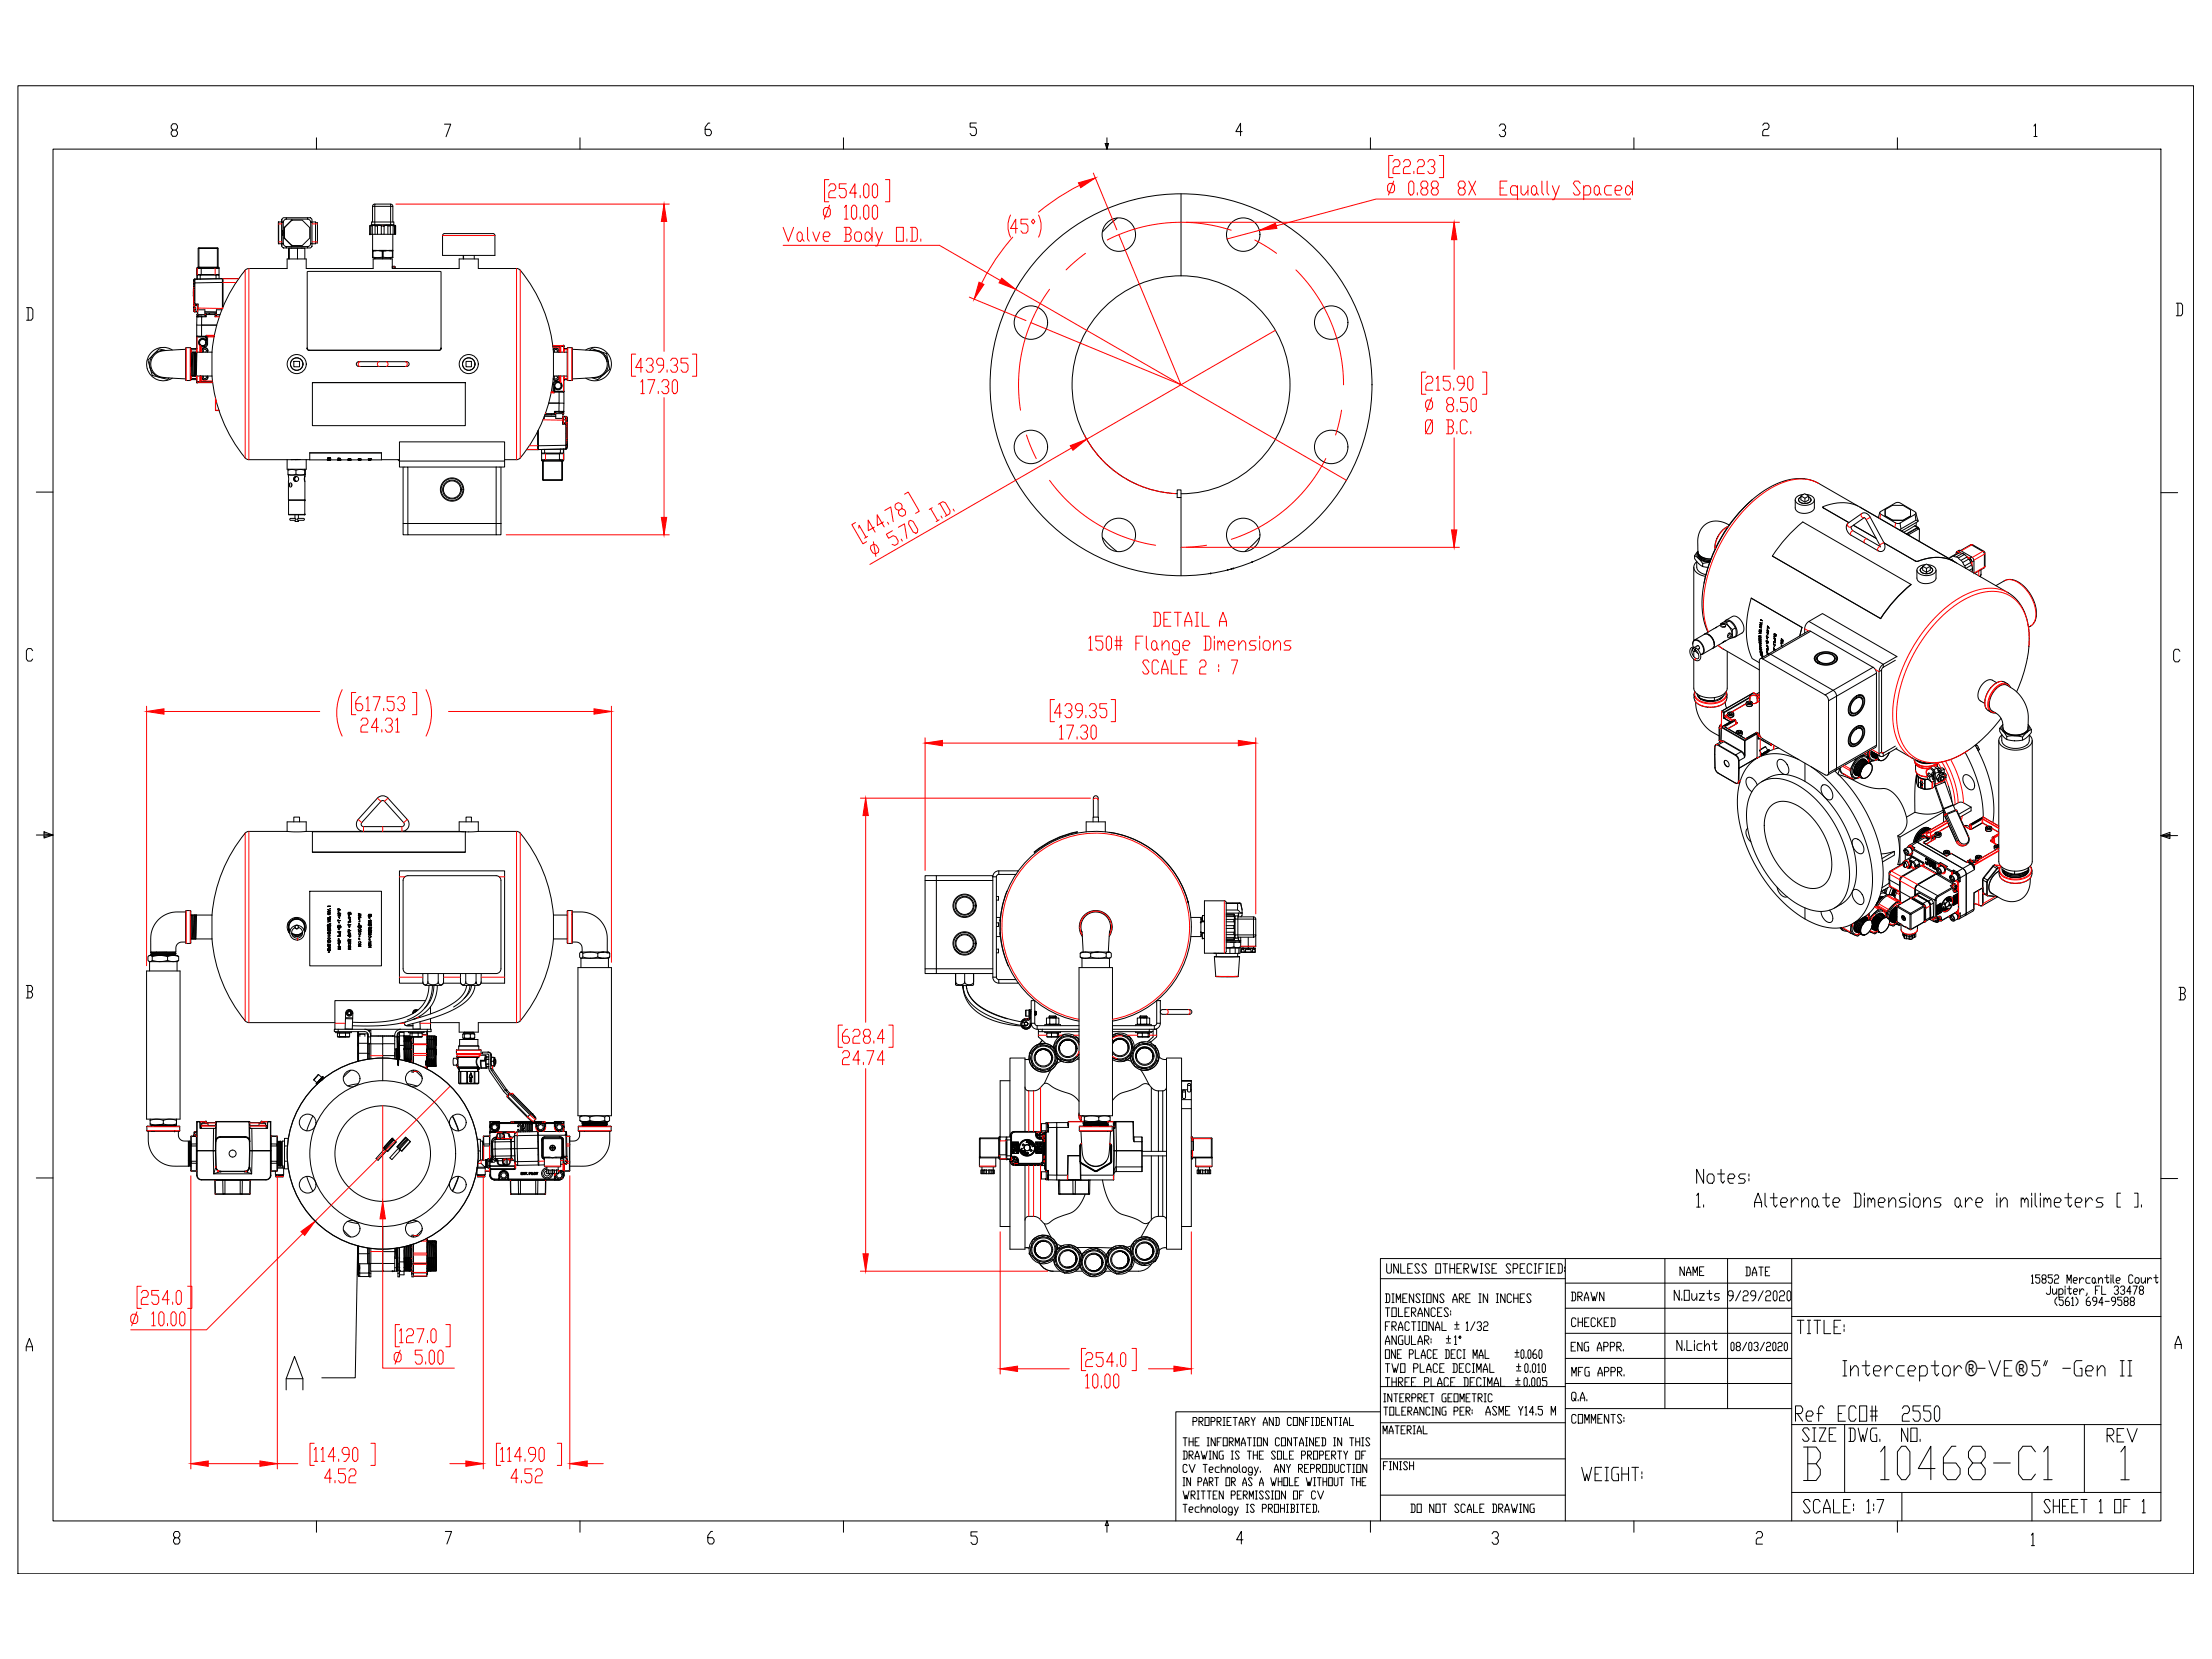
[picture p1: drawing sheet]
<svg xmlns="http://www.w3.org/2000/svg" width="610mm" height="457mm" viewBox="0 0 610 457" stroke-linecap="round" stroke-linejoin="round" font-family="sans-serif">
<defs><g id="words">
<text font-size="14.1" x="517.2" y="408.9">10468-C1</text>
<text font-size="7.9" x="493.5" y="393">Ref ECO# 2550</text>
<text font-size="7.5" fill="#f00" x="316.8" y="173.9">DETAIL</text>
<g font-size="7.5">
<text x="466.4" y="327.4">Notes:</text>
<text x="579.6" y="398.6">REV</text>
</g>
<g font-size="7.1">
<text x="495.7" y="398.3">SIZE</text>
<text x="434.6" y="409.2">WEIGHT:</text>
</g>
<g font-size="5.9">
<text x="541.7" y="379.2">®</text>
<text x="555.5" y="379.2">®</text>
</g>
<g font-size="5.7">
<text x="461.8" y="352.8">NAME</text>
<text x="479.8" y="352.8">DATE</text>
<text x="431.8" y="359.8">DRAWN</text>
</g>
<g font-size="4.9">
<text x="470.3" y="333.7" transform="rotate(-90 470.3 333.7)">1.</text>
<text x="403.6" y="371.8" transform="rotate(-90 403.6 371.8)">1°</text>
</g>
</g></defs>
<!-- layer: 0 -->
<g fill="none" stroke="#000" stroke-width=".28">
<path d="M4.9 23.6h599.6v410.1h-599.6zM47.6 35.8l-.4-.5v-.6l.4-.6h.9l.4 .6v.6l-.4 .5h-.9l-.4 .6v.6l.4 .6h.9l.4-.6v-.6l-.4-.6M87.2 38v3.1M122.5 34.2h1.7l-1.3 3.5M159.8 38v3.1M195.6 33.9h-.4l-.9 1.2v1.7l.5 .6h.8l.5-.6v-.6l-.5-.6h-1.3M232.4 38v3.1M269.1 33.9h-1.7v1.2h1.3l.4 .5v1.2l-.4 .6h-.9l-.4-.6M304.6 39.5h.9l-.4 1.6zM304.8 39.5l.3 1.6 .1-1.6M305.1 38v3.1M342.3 36.3h-1.7l1.3-2.3v3.4"/>
<path d="M377.7 38v3.1M413.2 34.8l.4-.6h.9l.4 .6v.5l-.4 .6h-.4M414.5 35.9l.4 .6v.6l-.4 .5h-.9l-.4-.5M450.3 38v3.1M485.8 34.5l.4-.6h.9l.4 .6v.6l-.4 .6h-.9l-.4 .5v1.2h1.7M522.9 38v3.1M560.5 34.7l.5-.5v3.4M560.5 37.6h.9M14.6 41.1h580.9v378.1h-580.9zM103.3 56.2h4.4v.7h-4.4zM103.3 56.2l-.4 .2-.2 .5M107.7 56.2l.4 .2 .2 .5"/>
<path d="M312.7 55h.1M325.5 53.4v22.6M53.3 78.1h.1M53.3 78l.1 .4M53.4 77.7h.1M53.4 77.8h.1M53.4 77.4l-.1 .4M53.4 77.9l.1 .5M53.4 77.3l.1 1.8zM53.4 79.9v.6zM53.4 79.9v.2M53.4 79.9v.5z"/>
<path d="M53.4 79.9h.1M53.4 79.6v.4zM53.4 79.6v.1M53.4 79.9v.1M53.4 79.6v.4M53.4 79.1v4.6M53.4 79.4v4.1zM53.4 77.9v-.3v1.1v-.3M53.4 78.4v.5l.1-.1M53.4 77.4h.1M53.4 78.9h.1M53.4 78.4h.1"/>
<path d="M53.4 77.9h.1M53.5 77.5l-.1-.1v.5M53.5 77.4v.6M53.5 77.4l-.1-.3v8.6l.3 .2M53.6 76.9l-.2 .2M53.7 77.2l-.2 .2M53.7 78v5.8h.9v1.1M53.7 78h-.2v5.8h.2v.2M54.3 73.9v1.7M54.4 73.7h.8v.3h-.8zM54.4 73.9v1.9M54.4 76.9h-.8l-.1 .2"/>
<path d="M54.4 75.8l-.1 1.1M54.6 73.7h.2M54.6 73.7v-5.2h.2v-.2h5.1v.2h.2v5.2M54.6 73.7h.1M54.8 68.5h5.1v5.2h-5.1zM54.8 68.3l-.2 .2M55.2 75.8h-.8v1.1M55.2 74h4.3M55.2 73.7h4.3M55.2 76.9h-.8M55.4 75.6h-1v.2M55.4 75.6h3.9v.2"/>
<path d="M55.4 75.6v.2M55.4 73.9l.1 1.7h4.9v.2M55.5 73.9h.1M59.5 75.8h-4.3v1.1M59.5 75.8h.9v1M59.5 76.8l-4.3 .1M59.5 75.8v1M59.9 73.7h.2M59.9 73.7h.1M59.9 68.3l.2 .2M60.1 73.7h.1M60.4 74h-.9v-.3h.9v1.9"/>
<path d="M60.4 76.8h-.9M61.2 76.8h-.8M61.3 76.8v1.1M61.3 76.8l-7.6 .1v1.1M61.3 76.8h-.1M61.3 76.8v1M61.3 77.9v7.1v-7.2l-7.6 .2M61.3 77.9h.2M61.4 76.8h-.2M61.4 76.8h4.4M61.5 76.8v1.1M61.5 77.9v6.7"/>
<path d="M76.7 61.7v5.5M76.7 67.2l.9 .1M76.7 61.2v.5M76.8 61.7v5.5M76.8 61.2v.5M77.6 61.1l-.9 .1M77.6 67.3h.1M77.7 60.5v7.4M77.7 61v.1M77.7 67.1l.4-.1a.9 .9 0 0 0 .9 1l-.1 .1a.38 .38 0 0 1-.2 .3 .38 .38 0 0 1-.4-.1 .86 .86 0 0 1-.6-1.2zM77.7 61.3v5.8M77.8 63.8h.1"/>
<path d="M77.8 64.6h.1M77.8 60.2l.3-.2h.8l.1 .4a.92 .92 0 0 0-.9 .9l-.1-.1a.36 .36 0 0 1-.4-.2 .36 .36 0 0 1 .1-.4zM77.9 63.5v.3M77.9 63.8l.1 .4M78.1 61.3v2.2h-.3l.2 .7-.2 .6h.3v2.2M78.1 64.2l-.2 .6M78.1 63.5v1.3M78.4 62.7v2.9l2 2.1M78.9 60h5.8M78.9 68.3h5.8M79 60.4h5.7M79 68h5.7"/>
<path d="M79.7 68.4h-.2v3M80.3 68.3v.1M80.4 60.7l-2 2M82 68.4h2v3M82 68.4h-2.3v3M82 68.4v3M83.2 68.3v.1M84.7 74.9h36.8v21.3l-.5 .3-36.1-.1-.2-.4zM84.7 68a.9 .9 0 0 0 .9-1l.1 .1a.36 .36 0 0 1 .4 .2 .36 .36 0 0 1-.1 .4 .83 .83 0 0 1-1.3 .5zM84.7 60h.3a.83 .83 0 0 1 .9 .3 .83 .83 0 0 1 0 1h-.3a.92 .92 0 0 0-.9-.9zM85.6 61.3v5.7M86 61.2h1v.5"/>
<path d="M86 61.3v5.8M87 61.7v5.5h-1M87 61.4h.5v.3M87.5 61.7v5.3h-.5M102.1 62.1h.1M102.1 62.1l-.2 .2v2.3M102.2 62.1l-.3 .2v2.3h.2M102.2 62.1v.2h.4M102.2 62.1h.3M102.2 62.3v2.3h2.9M102.2 62.1h.1M102.4 61.9l.9 .2"/>
<path d="M102.7 61.2v-4.3h.6v5h-.9v-.7h6.1v.7h-.8v-5h.6v4.3M102.7 69.2v1.7M102.7 69l.1 .2M102.7 64.5v4.5h1.9M102.7 69h.9M103.1 62.1l-.5 .2v2.3M103.2 62.1h.1M103.3 71.2v.2M103.3 62.1h1.3M103.4 62.3v2.3M104.6 69.1h1.8zM104.6 62.1l.5 .2"/>
<path d="M104.6 62.1h1.7l-.4 .2M104.6 62.1l-.6 .2v2.3M104.6 62.1h-1.5l.9 .2M105.1 62.3h.8v2.3h-.8zM105.3 70.9h-2.6l.6 .3M105.3 69.2v1.7h.3v-1.7M105.5 70.9v.3h-2.2M105.6 70.9l2.7 .1M105.9 64.6h1.7M106.4 62.1h1.3M106.9 62.3l1-.2h-1.6l.6 .1v2.4M107.3 69h.9"/>
<path d="M107.6 62.3v2.3M107.6 71.2h-2.1v.2M107.7 71.2l-.1 .2M107.7 62.1h.1M107.9 62.1l.4 .2v2.3M108.1 73.4l.8 .1M108.1 73.4h.6l-.5 .2M108.1 73.6h.1M108.1 69.2l-1.7-.2-3.6 .2v1.7M108.1 69.2v1.7M108.2 73.6h-.1M108.2 74v-.3l.5-.2 .2 .5"/>
<path d="M108.3 69v.1M108.3 64.6v4.4h-1.9M108.3 69.1l-.2 .1M108.3 69.2v1.7M108.3 71l-.6 .2M108.3 62.3l.7-.1v2.4M108.5 62.1l.5 .2M108.5 61.9l-5.2 .2M108.7 62.3v2.3h-1.1M108.8 64.6h.2M108.9 73.6v.4M109 62.3v2.3"/>
<path d="M118.4 74h5.1M122.2 64.5h14l.2 .4v5.5h-14.4v-5.5zM127.7 70.4v1M130.7 70.4v1M307.9 60.1l-1.6 1.3-2.4 2.5M325.5 76a30 30 0 0 1 30 30 30 30 0 0 1-30 30.1M325.5 76a30 30 0 0 0-30 29.5 30 30 0 0 0 28.9 30.6M7.3 84.8h1.3l.5 .6v2.3l-.5 .5h-1.3M7.8 84.8v3.4M42.3 97.7l-1.5 1.6 .6 2.1M42.3 97.7l-.9 1.4-.2 1.1 .2 1.2M45.5 96.6l-1.7 .2-1.5 .9"/>
<path d="M45.7 96.6l-1.9-.5-1.5 1.6M47.5 96.4a4.6 4.6 0 0 0-7.1 3.9 4.6 4.6 0 0 0 7.1 3.9M51.2 96.3l-1.7 .1a15 15 0 0 0-6.4 .9 3.8 3.8 0 0 0-1.3 4.5 3.8 3.8 0 0 0 4.1 2.3l5.3 .3M51.2 95.9l1.2-.1 .2 .2v8.7l-.2 .2h-1.1l-.1-.2zM52.6 97l.1 .1M52.6 96.9l-.1 .1M52.7 97.1l-.1 3.8M52.7 97l.4 .1M52.7 96.4h-.1M52.7 96.1l-.1 .1M52.9 97.1l-.2 6.5M53.1 97.1l-.2 6.5"/>
<path d="M53.1 97l.5 .1M53.3 97.1l-.2 6.5M53.4 85.7l.2 .2M53.4 81.3v.5zM53.4 81.3v.3M53.4 81.4h.1M53.4 80.6v.6zM53.4 80.6v.2v-.1M53.4 81v.2M53.4 80.4h.1M53.4 81.5h.1M53.4 80.5v.4z"/>
<path d="M53.4 82.2v.6zM53.4 80.4v.1M53.4 80.6v.3M53.4 80v.1M53.4 80.6v1.7zM53.4 82v-1.4l.1 1.7M53.4 80.1v.5zM53.4 80.6h.1M53.4 84.2v1.3M53.4 85.1l.1 .1M53.4 82.5v.8M53.4 83.9h.1"/>
<path d="M53.4 85.5h.1M53.4 84.8h.1M53.5 85.1l.2 .7M53.5 83.8l-.1 1.8 .1-.4M53.5 83.9l-.1 .3M53.5 84.1v.1M53.5 84.8v.3M53.5 84.8l.2 .1M53.5 85.1l.2 .1M53.5 81.8h.1M53.5 82.3h.1M53.5 81.2v.3z"/>
<path d="M53.5 83.8l-.1 1.7M53.5 85.1h.4M53.5 84.8l.2-.7v.8M53.5 83.8v1.2h.2M53.5 83.8h.1M53.5 83.8l.2 .2M53.6 85.9h.9M53.6 97.1l-.3 6.5M53.6 97h.3M53.7 98.6v4.9v-6.3v6.3v-6.2v5.9M53.7 84h.7M53.7 85.8h.7"/>
<path d="M53.7 84.2l.2-.1h-.2l-.2 .7M53.7 85.2h.2M53.7 84.9h.2M53.7 85.2v.6M53.7 97.1l-.2 6.5M53.8 85l.1 .1M53.8 85l-.4 .1h.5M53.8 84.9v.1M53.9 97.1l-.2 6.5M53.9 97h.1M53.9 85.1v.1M53.9 84.9v.3"/>
<path d="M54 97.1l-.2 6.5M54 97h.3M54.1 96.1h-1.4v.3M54.1 96v.4h-1.4M54.2 97.1l-.2 6.5M54.2 89.6v3.2l.2-.2M54.2 96.3l-.1 .1M54.2 95.9l-.1 .1M54.3 87.3h.1M54.3 86.7v.6M54.3 86.7h.2M54.3 86.7l.2-.2v.2"/>
<path d="M54.3 97.1l-.2 6.5M54.3 97h4.1M54.3 92.9h2.5v.8M54.3 92.9l-.1 4.1M54.3 92.9h2.6M54.3 92.7l2.5 .1M54.3 92.8h.1M54.4 85.8l.1 .1M54.4 84.1l-.5 .1M54.4 84.1v1.7M54.4 84v.1M54.4 87.1l-.1 .2"/>
<path d="M54.4 84.9v.6M54.4 92.6l-.1 .1M54.5 87.1h.3M54.5 87.1l-.2 .1M54.5 86.7v.4M54.5 86.7h2v-1.3h-2v1.7M54.5 87.1h1.1h-.8M54.6 83.8l-.2 .2M54.6 87.3h-.3l-.1 2.3h1.3M54.8 87.1l-.1 .2M55.1 95.2h.1M55.1 95.1v.1"/>
<path d="M55.1 95.1l.1 .1M55.2 95.1v.1M55.2 95.1h-.1M55.2 95.2v1.8M55.3 95.6v1.4M55.3 95.6h.2M55.5 95.6v-.2h.9v.2M55.5 95.4l-.2 .2M55.7 97a.87 .87 0 0 1 .8-1.2 .87 .87 0 0 1 .7 1.2M55.8 97a.77 .77 0 0 1 .7-1.1 .77 .77 0 0 1 .6 1.1M56.2 97l-.2-.3 .2-.5h.5l.2 .5-.2 .3M56.5 86.7v.4"/>
<path d="M56.5 86.5h.3M56.5 86h3.1M56.6 87.1l-2 .2M56.6 86.7v.4M56.6 87.1l.2 .2M56.7 93.8h.1M56.7 93.8a1 1 0 0 1-.2 1.3 1 1 0 0 1-1.3 0M56.7 93.8a1.03 1.03 0 0 0-1.5-.2 1.03 1.03 0 0 0 0 1.5M56.8 93.7a1.14 1.14 0 0 0-1.7-.2 1.14 1.14 0 0 0 0 1.7M56.8 93.7l-.1 .1M56.8 93.8h.1M56.8 93.7v.1"/>
<path d="M56.8 92.8l.1 .1M56.8 92.8h.1M56.8 86.5v.2h-.2M56.8 86.5h2.5M56.8 86.5l-.2 .2M56.9 92.9l-.1 .8M56.9 92.9v-.3v1.1M56.9 92.7l-.1 .1M56.9 93.7l-.1 .1M57 92.5l-1.5 .3M57 94.8l-.2 .4-.4 .2M57 92.5l-.2 .1"/>
<path d="M57 92.5h2M57 92.5l-.1 .1M57.2 92.9v1.9a.83 .83 0 0 1-.8 .8h-.9M57.2 92.9h-.2v1.9h.2M57.2 92.6l-.2 .3M58.4 97v6.6M58.4 97a39.3 39.3 0 0 1 9.6-22.9l11.1-.1v-2.6h5.3v2.6h18.4v-2.6h5.3v2.6h18.4v-2.6h5.3v2.6l11.1 .1a39.3 39.3 0 0 1 9.6 22.9M59 92.6h-1.8v.3M59.3 86.5v.2h.2M59.3 86.5h.3M59.3 86.5l.2 .2M59.5 86.7v.4"/>
<path d="M59.5 87.1h1M59.5 87.1l-.2 .2v-.6h-2.5v.6h-1.2l-.1 2.3h4.2h-4.2v3.1l-1.1-.1M59.6 86.7h1M61.1 85.4h-1.5v1.7M81 99.6h1.5v1.5h-1.5zM84.7 96l.1 .4 .4 .1M98.4 99.9l.5-.2h13.2a.66 .66 0 0 1 .7 .6 .66 .66 0 0 1-.7 .7h-13.2l-.6-.4zM121 96.5h.1M121.5 96l-.1 .4-.4 .1h-35.8M128.4 99.6h1.5v1.5h-1.5zM152.3 95.2h3M152.3 95.4h2.2"/>
<path d="M152.4 95.5h1.7v.2h.2M152.5 96.3a.87 .87 0 0 1 1.1-.3 .87 .87 0 0 1 .4 1M152.5 96.5a.77 .77 0 0 1 1-.5 .77 .77 0 0 1 .4 1M152.5 97v6.6M152.5 97h3.8M152.9 97l-.2-.3 .2-.4h.5l.3 .4-.2 .3M154.1 95.5l.2 .2M154.3 95.7v1.3M154.4 95.5h.9M154.4 95.5v1.5M154.5 95.4h.1M154.5 95.4l-.1 .1"/>
<path d="M154.6 95.4l-.2 .1M155.3 95.2l.1 .3h-.9M155.3 95.2l.1 1.8M155.4 95.9l.1 .1M155.5 96.1l-.1 .2M155.5 96.1h.8M156.4 95.9l1.2-.1 .1 .2v8.7l-.1 .2-1.3-.2zM157.7 96.3l1.7 .1a17.2 17.2 0 0 1 6.3 .9 3.8 3.8 0 0 1 1.4 4.4 3.8 3.8 0 0 1-4.1 2.4l-5.3 .3M157.7 97h.1M161.4 96.4a4.6 4.6 0 0 1 7.1 3.9 4.6 4.6 0 0 1-7.1 3.9M162.5 96.6l.5-.5 2.1 .7M163.3 96.6l1.8 .2"/>
<path d="M165.1 96.8l2.1 .7 .4 2.1M165.1 96.8l1 .5 .8 .8 .7 1.5M166.5 98.1l.6 .9M167.1 99l.2 .7M167.3 99.7h.1M167.6 99.6l.4 2.1-1.6 1.5M167.6 99.6l.1 1.1-.3 1.1-1 1.4M599.8 83.6h1.3l.4 .5v2.3l-.4 .6h-1.3M600.2 83.6v3.4M41.4 101.4l.5 2.1 4.3 1.1 .4-.4M41.4 101.4a3.8 3.8 0 0 0 4.1 2.7M52.6 103.6l.1 .1"/>
<path d="M52.6 104.2l.1 .1M52.6 104.5l.1 .1M52.7 104.3v.3h1.4M52.7 104.3h1.4v.3M52.9 103.6l.2 .1M52.9 103.6l-.2 .1M53.3 103.6l.2 .1M53.3 103.6l-.2 .1M53.7 103.6l-.2 .1M53.7 103.6h.1M53.8 103.6l.2 .1M54.1 103.6l-.1 .1"/>
<path d="M54.1 103.6h4.3M54.1 104.3l.1 .1M54.1 104.6l.1 .1M54.2 103.6l.1 1.8M54.3 105.2h.8M54.3 105.3v.1h4.3M55.1 105.3h.1M55.1 105.3h3.5M55.2 105.2h-1l.1 .1M55.2 105.2h.1M55.2 105.2l-.1 .1M55.2 103.6v1.6"/>
<path d="M55.3 105h.2v.2h3.1M55.3 103.6v1.4M55.3 105l.2 .2M55.6 103.6a.87 .87 0 0 0 .8 1.2 .87 .87 0 0 0 .9-1.2M55.7 103.6a.77 .77 0 0 0 .8 1.1 .77 .77 0 0 0 .7-1.1M56.1 103.6l-.1 .3 .2 .5h.5l.2-.5-.1-.3M58.4 103.6a39.3 39.3 0 0 0 9.6 23l22.5 .1M59.4 113l.1 .1M59.4 110.7l.1 .1M59.4 110.7v2.3M59.5 113.1h.9M59.5 110.8l-.1 .1"/>
<path d="M86.1 105.5h42.1v11.8h-42.1zM86.1 105.5h42.1M148.2 118.9v3.9h.1M150 114.8v.5h-.2M150 114.7h3.2M150.2 114.2h.2M150.2 114.1l.2 .1M150.4 114.2h2.4M152.4 105.9h.2v1.9h-.2M152.4 107.8v.2h-.5M152.5 103.6h3.8M152.5 103.6a39.3 39.3 0 0 1-9.6 23l-3.8 .1"/>
<path d="M152.6 107.8l-.2 .2M152.7 107l.1 1.1v-.3l.1 .1M152.8 114.2h.4M152.8 113.4l.2 .2M152.8 106.8l.1 .1M152.8 106.8l-.1 .1M152.9 107.9h2.4M152.9 107.9l-.3 .2M152.9 108.1h-1M152.9 107v.8h2.4M152.9 106.9h.1M152.9 107v.9"/>
<path d="M152.9 106.9v.1M152.9 106.9l-.2 .1M152.9 106.8l.1 .1M152.9 103.6l-.2 .4 .2 .4h.5l.3-.4-.3-.4M153 106.9l-.1 .1M153 106.9h.1M153 114l-.2 .2M153 114v-.4h1v-.2h-1.2v.6h-2.4v.2M153 114h-.2v.2M153.2 114h1.9M153.2 113.6v1.7h1.9v-1.3M153.3 105.1v.2h.8v-.2h-.8a.83 .83 0 0 0-.9 .8v1.9"/>
<path d="M153.3 105.3l-.5 .1-.2 .5M153.8 103.6a.77 .77 0 0 1-.3 1.1 .77 .77 0 0 1-1-.4M154 103.6a.87 .87 0 0 1-.4 1.2 .87 .87 0 0 1-1.2-.3M154.1 111.1h1.3v2.3h-1.4zM154.1 107.9l-1.4 .3M154.1 105.1h.2M154.3 105l-.2 .3M154.3 103.6v1.5M154.4 103.6v1.9M154.4 105.5h.1M154.4 105.5v.1M154.5 105.6a1 1 0 0 0-1.4 0 1 1 0 0 0-.1 1.3"/>
<path d="M154.5 105.5l-.1 .1M154.5 105.5a1.03 1.03 0 0 1 0 1.6 1.03 1.03 0 0 1-1.5-.2M154.5 105.5a1.13 1.13 0 0 1 0 1.6 1.13 1.13 0 0 1-1.6-.1M154.5 105.5h.1M154.8 113.6h-.8h1.1v.4M154.8 113.6h.4l-.1 .4M155 113.4l-.2 .2M155 115.8v1.1h.9v5.8M155.1 114.8h1M155.1 114.8l.2 1.9M155.1 114v.2M155.2 114h.2"/>
<path d="M155.2 108h-1.1v3.1h-2.9h2.9M155.2 108l.2-.1v3.2M155.2 116.7l-.2 .2M155.2 116.7h.7M155.2 115.2v.6M155.3 114.9h.6M155.3 113.5l-.1 .1M155.3 107.8v.1M155.3 107.9l.1-.1-.1 .1M155.3 107.9l-.1 .1M155.4 114l-.2 .2M155.4 113.4l-.2 .2"/>
<path d="M155.4 113.4h.1M155.4 113.4v.6M155.4 103.6l-.1 4.2M155.4 104.4l.1 .2M155.5 104.6l-.1 .1M155.8 115.5l.4 .1M155.8 115.8h.1M155.8 115.5v.1M155.8 115.5v.3M155.8 115.6v.1M155.8 115.6h.4l-.4 .1M155.8 116.5l-.5 .1"/>
<path d="M155.8 115.6v.2M155.9 115.8l.3 .1M155.9 115.5l.3 .1M155.9 116.7v.2h.2v5.8h-.2M155.9 116.7l.2 .2M155.9 115.8v.7M155.9 114.9l.3 .7M155.9 114.9v.6M156 115.7h.2l-.1 1.2M156 114.8l.3 .2v6.6M156.1 114.8l.2 .2M156.1 116.9h.1"/>
<path d="M156.2 115.5v.1M156.2 115.2v1.7v-1.8v.4M156.2 116.5h.1M156.2 118.4h.1M156.2 119.2v.3zM156.2 116.8h.1M156.2 115.2h.1M156.2 115.9h.1M156.2 115.9l-.3 .6M156.2 116.5v.3M156.2 115.2v1.3M156.2 118.9h.1"/>
<path d="M156.2 115.9l-.3 .7h-.1l.1-.1M156.2 117v4.5M156.2 117.2v4.1zM156.2 118.4v1.7zM156.2 117.3v.9M156.2 118.4v1.7v-1.4v.2M156.2 117.9v.5zM156.2 119.5v.6zM156.2 119.8v.4zM156.2 118.9v.5zM156.2 119.5v.2M156.2 119.2h.1"/>
<path d="M156.2 119.8v.3M156.2 119.3h.1M156.2 119.1v.3M156.3 104.6h-.8M157.7 103.6l.1 .1M166.4 103.2l-1.7 1.4-1.6-.5M166.4 103.2l-1.4 .8-1.7 .1M10 135.6h4.6M79.1 126.7v2.6h5.3v-2.6M79.4 129.6v1.1M79.5 130.9h4.5M79.5 130.9v6.9h4.5v-5.1"/>
<path d="M79.5 137.9h4.5M79.5 129.3l-.1 .3a2.97 2.97 0 0 1 2.2 0 3.5 3.5 0 0 1 2.4 0l.1-.2v1.5l-.1-.2M79.6 137.8l-.1 4M79.9 133.1a.49 .49 0 0 1 .6 .6 .49 .49 0 0 1-.7 .4zM80.3 133.3v.8M81.6 129.6v1.1l1.2 .2 1.2-.2v-1.1M81.6 130.7l-1.1 .2-1.1-.2 .1 .2M81.6 131.3a.69 .69 0 0 0-.6 .7 .69 .69 0 0 0 .6 .7M81.7 131.3a.69 .69 0 0 0-.5 .7 .69 .69 0 0 0 .5 .7M81.8 131.3a.69 .69 0 0 0-.6 .7 .69 .69 0 0 0 .6 .7M82 126.6l-1.8 .1M82.8 126.6l-1.4 .1"/>
<path d="M83.9 137.8l.1 .1M84 129.3l.1 .1M84 137.9v3.9M84 131.3v1.4l-.1-.6zM84 130.9v.4M84.1 130.9h-.1M85.4 124.8h19.7zM85.4 124.8v1.9M90.3 126.7h.8zM90.3 126.3h.7zM90.3 126.4h.7zM90.3 126.6h.7z"/>
<path d="M90.3 126.1h.7zM90.3 126.7h.6h-.6M90.4 126.1h.1M90.4 126.5h.6zM90.5 126.5h.4M90.8 126.7h8M90.9 126.6h.2zM91 126.3h.1M90.9 126.7h.1M91 126.7h.1M91 126.7h-.7M93.1 126.3h.7z"/>
<path d="M93.1 126.7h.7zM93.1 126.3h.1M93.2 126.4h.2zM93.2 126.7h.1M93.2 126.5h.6zM93.2 126.6h.6zM93.3 126.7h.2zM93.3 126.4h.1M93.3 126.6h.3zM93.4 126.7h.5h-.5M93.4 126.3h.1M95.9 126.5h.8z"/>
<path d="M95.9 126.7h.8h-.7M95.9 126.4h.8zM96 126.6h.6zM96 126.6h.3zM96.3 126.7h.3zM96.4 126.7h-.3h.3M98.8 126.6h.7zM98.8 126.5h.7zM98.8 126.7h.1M98.8 126.6l.3 .1zM98.8 126.7h.3zM98.9 126.7h.3z"/>
<path d="M98.9 126.7h.5M99.1 126.6h.1M99.1 126.7h.3M99.2 126.7h.2M101.6 126.7h.7zM101.6 126.6h.7zM101.6 126.5h.7M101.6 126.7h.3M101.6 126.7h.6zM101.6 126.6h.3zM101.9 126.7h.3zM105.1 124.8v1.9"/>
<path d="M109.7 126.7l.4 .4M110.1 121.8h29v5.3h-29zM110.1 127.1v1.6h2.3v15.6h-1.3v3.1h1.3M110.1 126.7h-10.6M111.1 128.7v15.6M136.7 128.7v15.6h-24.3v3.1h24.3M138.1 128.7v15.6M139.1 127.1v1.6h-26.7M145.1 123.9h3.1M148.2 122.8v1.1M148.2 123.9h.1M148.3 122.8v1.1"/>
<path d="M148.3 122.8l.1 1.1M148.5 123.9h-.3M148.5 123.9h.1M149.3 123.9v1h.8M149.3 123.9h-.8M149.3 124.9v.1h1M149.3 125v1.7M149.5 127v5.2h.2v.2h5.1v-.2h.2v-5.2M149.5 127h.2M149.5 132.2l.2 .2M149.5 127h.1M149.7 127h5.1v5.2h-5.1z"/>
<path d="M149.7 127h.1M150.1 126.7h-.8v.3h.8M150.1 123.9l4.3-.1v1.1h-4.3zM150.1 123.8l-.8 .1M150.3 124.9v.1h3.9M150.3 125h3.9v1.8M154.2 126.7h-4.1v.3h4.3M154.2 126.7h.2M154.2 124.9v.1M154.4 126.7h.9v.3h-.9zM154.8 127h.2M155 127h.1"/>
<path d="M155 132.2l-.2 .2M155.3 124.9v.1h-1.1M155.3 124.9v1.9M155.3 123.8v1.1h-.9M155.3 123.8h-.8M155.3 123.8v1.1M155.3 125v1.8M155.9 122.7v1.1l-7.6 .1M155.9 122.7l-7.6 .2v-4.3v4.2M156.1 122.7v.6M156.1 123.3l-.2 .1M156.1 123.5l-.1 .3h-.7"/>
<path d="M156.2 121.6v1.8zM156.2 121.9v-.2v.6M156.2 121.7h.1M156.2 123.3h.1M156.2 122.3h.1M156.2 122.8h.1M156.2 122.3v-.3v1.1v-.3M156.2 122.8v.5v-.1M156.2 120.1v.5zM156.2 120.1h.1M156.2 120.7v.4zM156.2 120.7v.4"/>
<path d="M156.2 122.3l.1 .4M156.2 120.2v.6zM156.2 121v.1M156.2 120.3h.1M156.2 120.7h.1M156.2 120.2v.2M156.2 120.3v.4zM156.2 122.7v.1M156.2 120.3v.1M156.2 120.6v.1M156.2 120.6v.2M156.2 120v-.1v.2"/>
<path d="M156.2 123.5l-.2 .3M156.2 123h.1M156.2 122.9h.1M156.3 121.6l-.1 1.9-.1-.2M156.3 122.6h.1M156.3 122.7h-.1M156.3 122.9l-.1 .3M324.4 135h1.1v2.1h-1.1zM325.5 137.1v21.6M482.9 137.7a40.7 40.7 0 0 0-13.3 23M494.7 137.8l.1 2.3a2.73 2.73 0 0 0 3.6 1.2l.9-.4 .6-.5 .1-2.6M495.7 137.8v.1"/>
<path d="M495.8 137.3l.5-.3a.88 .88 0 0 0-.6 1.1 .88 .88 0 0 0 1.1 .6 1.63 1.63 0 0 0 2.3-1.1l-.6-.6a.85 .85 0 0 1 .6 1 .85 .85 0 0 1-.9 .7 1.84 1.84 0 0 1-2.5-1zM496.3 136.7l1-.6 1.2 .6M497 136.2a2.03 2.03 0 0 0-2.2 1.7 3.2 3.2 0 0 0 4.4 1 1.17 1.17 0 0 0 .8-1.2 1.17 1.17 0 0 0-.9-1.1l-1.4-.4M497.4 137.3l-1.1-.6v1l1.1 .7 1.1-.6v-1.1l-1.1 .6v1.1M499.1 137.8v.1M502.3 139.7l.2 .3M502.5 140l-.1-.2a11.3 11.3 0 0 1 10.2 0l40.7 23.5a13.3 13.3 0 0 1 5.9 11.6 34.9 34.9 0 0 1-3.4 15.7M502.5 140l7 4M512 139.4l-10.8-6.2a13.2 13.2 0 0 0-12.9 .8 40.2 40.2 0 0 0-19 28.7l-.1 .9M595.5 135.8h4.6M79.5 141.8h4.5M81.3 142.9h-1.2l-.3 .2 .3 .3h1.2"/>
<path d="M81.3 141.9v1M81.3 142.9l.3 .2-.3 .6h.9v-.3M81.9 143l.3-.1h1.4l.3 .2-.3 .3h-1.4zM82.2 143.7h.1M82.2 143.4v.3M82.2 141.9v1M136.7 144.3h1.4v3.1h-1.4zM303.8 148.1l1.9 2 2.1 1.8M333.1 158.1h.1M338.9 156.9h.1M339.2 156.8h.1M347.1 148.2l-1.9 2-2.1 1.7"/>
<path d="M466.8 156.3v20.2M467 153.1l1.4 1.1a2.38 2.38 0 0 1 .8 1.9l-1.3-1.1a2.38 2.38 0 0 1-.9-1.9zM467 153.1l.9-1.2a1.74 1.74 0 0 0 1.2 2.7l2.1 .4-2 .3M467.6 154.8a1.98 1.98 0 0 0-.8 2 1.98 1.98 0 0 0 1.6 1.5l1.6 .5M467.6 154.7v1.6a2.59 2.59 0 0 0 2.5 2.1M467.9 152.2h.1M467.9 152.2l.5 1 1.3 .7M468 152.4a2.24 2.24 0 0 0 2.4 1.9l1 .1M468 152.9a2.71 2.71 0 0 0 2.9 1.8h.4M468 152.5a3.4 3.4 0 0 0 3.5 1.5h-1.1l-1.4-.5M469.2 156.1l1.5 .3M470.8 154.8h.5"/>
<path d="M471.4 154.4a3 3 0 0 1-3.5-1.8l.1-.1a2.13 2.13 0 0 0 2.2 2.2l1 .1M476.3 145a6.7 6.7 0 0 0-3.7 6.4M476.5 144.7a5.4 5.4 0 0 0-7.4 .7l-.3 .4a8.4 8.4 0 0 0-.9 5.4l.1 1.3 .9 1M488.4 153.2l29.9 17.3zM488.4 153.2a40.4 40.4 0 0 1 8.4-9.4l29.9 17.3a40.3 40.3 0 0 0-8.4 9.4M509.2 144.3l3.9-2.8a1.73 1.73 0 0 1 2.3 1l3.8 7a1.46 1.46 0 0 1 .3 1.5 1.46 1.46 0 0 1-1.2 1l-.7-.2-7.5-4.3a2.26 2.26 0 0 1-.9-3.2zM510.1 145.2l.1 .5 .5 .6 7.5 4.3M510.8 144.8l6.3 3.6M513.7 142.6l.6 .6 3.7 6.9 .2 .7M513.7 142.7l-3.6 2.5M518.1 141.2l-.5 1.5M519.2 149.6l9 5.1a12.2 12.2 0 0 1 11.1 .5"/>
<path d="M519.2 149.6l8.6 5M519.5 140.4v1.8l2.1 1.2h2.9l2-1.2M519.5 140.4l2.1-1.1h2.9l2 1.2v1.7l-2 1.2h-2.9l-2.1-1.3zM519.5 142.1v.1M521.6 143.4h.1M523.7 144.1l4-2.3a.41 .41 0 0 0 .3-.4 .41 .41 0 0 0-.3-.4l-4-2.4-.7-.1-.6 .1-4.1 2.3a.4 .4 0 0 0-.2 .4 .4 .4 0 0 0 .2 .4l4.1 2.4 .6 .2 .7-.2 .2 1.6-.3 .4M524.5 143.4h.1M527.6 144.9l1 .5M527.6 144.9l.8 .5M527.6 144.9l-3 1.8M527.7 141.8l.3 1.6-4.1 2.3M527.8 154.6l.5 .1a12.1 12.1 0 0 1 10.4 .1"/>
<path d="M527.8 154.6h.1M528 141.3l.6 2.1M528 143.4l.6 .3-4.6 2.7M528.1 144v1M528.3 157.1v2.4a2.74 2.74 0 0 0 3.6 1.2l.8-.3 .7-.7 .1-2.6M528.4 145.4l-3 1.7M528.4 145.4h.2l.2 .3M528.5 145.5l.4 .3M528.5 145.5h-.1M528.6 143.4v.3M528.6 154.7h.1M528.8 145.8l-.4-.2-2.9 1.6"/>
<path d="M528.8 145.8l-2.9 1.6M528.8 145.8l.2 .1-.1 3.3M529.2 157.1v.2M529.9 156.3a.82 .82 0 0 0-.7 .9 .82 .82 0 0 0 .8 .8 2.02 2.02 0 0 0 2.6-.8l-.1-.4-.5-.5M529.9 156l1-.6 1.1 .6v1.1l-1.1 .6-1-.6v-1.1l1 .6v1.1M530.6 155.6a2.07 2.07 0 0 0-2.3 1.7 3.2 3.2 0 0 0 4.4 .9 1.17 1.17 0 0 0 .8-1.1 1.17 1.17 0 0 0-.9-1.1l-1.4-.4M532 156l-1.1 .6M532.6 157.1v.2M537.2 153.9l.7-.6 1.3 .2 1.7 1.5M538.1 154.1l-.4 .2M539.1 152.4l.2-.4 .8-.4 3.3 1.9M539.1 152.4v.2"/>
<path d="M539.1 152.5a.33 .33 0 0 1 .2-.4 .33 .33 0 0 1 .4 .1l3.6-2.1 3.6 1.9 .1 .4v3.9l-2.8 1.7M539.6 152.4h.1M540 152.3l-.4 .1-2.2 1.2M540.1 152.3l-.5 .1M540.8 152.5l-.7-.2-1.7 1M540.8 152.5l.7 .4M540.9 155l.8 1.6M540.9 155l1.6-.9 .2 .1 .4 .8-1.6 1M541.3 152.8l-.5-.3-1.6 1M542.1 153.4l.6 .8M542.1 153.5l-.7-.7-1.7 1M542.5 154.1l-.4-.6-1.6 .9"/>
<path d="M542.8 153.8l.5 .5 .2 .6zM542.8 153.8l.6-.3 .4 .5 .2 .6-.5 .3M543.1 154.9l.3 .9M543.1 155l.3 .7-1.6 .9M543.3 150.2l3.4 2.1 .2 4M543.4 155.7l.2 .9-.9 .6M543.6 156.7v.6l-.3 .2M543.6 157.3l-.1 .3M543.6 156.5v.8M544 154.6v3.5M545.7 158.9l.1-.1v.1M545.9 158.3l-.2 .6z"/>
<path d="M545.9 157v1.3M9 179.3l-.4-.6h-.9l-.4 .6v2.3l.4 .6h.9l.4-.6M466.4 179a1.89 1.89 0 0 0 1.6 2.5 1.64 1.64 0 0 0-.7-2.3l-.3 .2a.38 .38 0 0 1-.5-.1 .38 .38 0 0 1 .2-.6l.3 .5 .3-.2M466.5 177.5a1.04 1.04 0 0 1 .6-1.2 1.04 1.04 0 0 1 1.3 .4 2.78 2.78 0 0 1 .9 3.5l-.7 .2M466.6 178.4a1.12 1.12 0 0 1 0-1.4 1.12 1.12 0 0 1 1.3-.4 2.85 2.85 0 0 1 1.4 3.5l-.7 .2M466.8 179.5v1.4M467 176.4l2.7-1.6a2.54 2.54 0 0 1 2.7 2.7M467 178.4a1.21 1.21 0 0 0-1.3 .6 1.21 1.21 0 0 0 .2 1.4 1.88 1.88 0 0 0 2.4 1.5 2.32 2.32 0 0 0-1.1-3.3l.1 .6M467 179.2v.2M467.2 179.4l.8 .7M467.4 179.3l-.4 .2M467.7 178a.47 .47 0 0 1 .6 .2 .47 .47 0 0 1-.2 .6"/>
<path d="M468 177.9l-1.5 .8M468.4 178.6l-.5 .4M469.2 163.6a19.8 19.8 0 0 0 1.5 10.6M469.6 174.9a1.83 1.83 0 0 1 2.5 1.2 1.72 1.72 0 0 1-.2 2.6M470.8 174.9l1.2 1.2 .4 1.5M472.4 177.6v.1M472.4 177.5v.7l-.4 .5-2.8 1.6M472.9 173l.2-.2-3.3 1.9M473.1 172.8l1.5-.9a2.58 2.58 0 0 1 2.7 2.8v.6l-.4 .6M473.5 177.8l1.3 1 10.1 5.8M474.2 172.2v-.3l1.6-.3 1.1 1.5a.83 .83 0 0 1 .5 1.3l.2 1.3-.9 .3M474.2 172.4a.68 .68 0 0 1 .8-.4 .68 .68 0 0 1 .5 .6 .77 .77 0 0 1-1.3-.2z"/>
<path d="M474.7 177.1l.8-.5-3.5 2.1M475.2 171.4a1.28 1.28 0 0 1 2.2 0 3.1 3.1 0 0 1 .9 4.1l-.6 .2M475.4 172.7l-.8 .1M475.6 171l1.8-1.1a2.68 2.68 0 0 1 3 2.3 1.82 1.82 0 0 1-.3 2.3l-1.9 1M475.8 171.6l.8-.5 1 .9 .7 1-.8 .5M476 179.5v10.2a3.6 3.6 0 0 1-3.8 2.6 5.3 5.3 0 0 1-5.3-2l-.1-8.6M476.4 174.6a.52 .52 0 0 1 .8 .2 .52 .52 0 0 1-.5 .7l-.1 .2a.44 .44 0 0 1-.6-.2 .44 .44 0 0 1 .2-.6zM476.6 171.1l-1.6 .3-.8 .5M476.6 174.5l-.1 .5-.4 .4M476.9 175.9l-1.6 .9M478.3 173l.2 1.1-.1 1.2-.8 .4M482.6 164.8h.1"/>
<path d="M482.6 164.8l14 8.1-.6 2.3M484.8 176.1l.5 .3M484.8 176.3l.1 .3 .3-.1 .1 .3-.1-.3-.4 .1zM484.8 175.4h-.1M484.8 176.8l.1 .3zM484.8 176.1h.1M484.8 175.2l.1 .5 .3 .1v-.4l.1 .4a.4 .4 0 0 1-.5-.1 .4 .4 0 0 1 0-.5zM484.8 174.1l.4 .5h-.4M484.8 174.1l.5 .5h-.5M484.8 173.9l.5 .3M484.8 176.1l.2 .1M484.8 174.6h.5"/>
<path d="M484.8 174.6h.1M484.8 176.1v-.3v.3M484.8 173.8l.5 .2M484.8 176.3v.1M484.8 173.8l.5 .3M484.8 174.5v.1M484.8 175.2l.1 .4M484.8 174.1l.4 .5M484.8 174.1h.1M484.8 177.2l.5 .2M484.8 173.6l.6 .2M484.9 173.6l.5 .2"/>
<path d="M484.9 173.6l.5 .3M484.9 177.2h.1M484.9 176.4h-.1M484.9 177.7l.2-.2 .2 .5M484.9 177.5v.2M484.9 177.7l.4 .3M484.9 177.7h.1M484.9 178.2l.4 .4M484.9 175.7l.3 .2M484.9 177.7l.4 .2M484.9 178.1l.4 .1v.4l-.3-.2zM485 172.8v.1"/>
<path d="M485 172.8l.2-.2 .2 .5-.4-.2M485 172.2l.5 .3M485 176.5v.1M485 176.2v-.3l.2 .4M485 178.6l.2 .5h.2v-.3l.1 .4a.43 .43 0 0 1-.5-.6zM485 178.7v.1M485 178.6h.1M485 177h.1M485 177v.2M485 172.8h.1M485 178v.2M485 176.2h.1"/>
<path d="M485 178.6v.2M485 176.5h.1M485 172.1h.6M485 172.6h.1M485 178.8h.1M485.1 178.7h.1M485.1 175.8l-.1 .1M485.1 177.2h-.1M485.1 177v.3M485.1 176.5h-.1M485.1 177.3l.2 .1M485.1 178.6h-.1"/>
<path d="M485.1 171.6l.4 .5h-.5M485.1 171.6l.3 .5h-.4M485.1 179.4v.2M485.1 176.5h.1M485.1 171.6l.4 .4M485.1 178.6v.1M485.1 179.4l.1 .2M485.1 172.5l-.1 .3M485.1 177.5h.1M485.1 179.8l.5 .2-.3-.1 .4 .4h-.3l.3 .3M485.1 179.8l.5 .5h-.4M485.1 175.4l.1 .4"/>
<path d="M485.1 179.6h.1M485.2 179.6l.1 .1M485.2 179.8h-.1M485.2 176.5h-.1M485.2 170.9l.5 .2M485.2 176.5h.1M485.2 175.2v.1M485.2 176.7v.1M485.2 175.8h.1M485.2 170.7l.5 .4M485.2 178.5v.1M485.2 170.7v.2"/>
<path d="M485.3 175.3h.1M485.2 170.7v.1M485.3 176.7h-.1M485.3 172.6h-.1M485.3 179.9h.1M485.3 170.8l-.1 .1M485.3 179.2h.1M485.3 176.3h-.1M485.3 176.1v.2M485.3 176.1l-.1 .2M485.3 176.6v.1M485.3 175.6l-.1 .1"/>
<path d="M485.3 176.1v.3M485.3 173.6l.1 .1M485.3 177.1v.3M485.3 177.1v.4l-.5-.3M485.3 179.7v-.2l.3 .4M485.3 173.5l.1 .2zM485.3 179.7h.1M485.4 178.8h-.1M485.4 173.8v.1M485.4 179v.2M485.5 172l-.1 .1M485.5 172.5h.1"/>
<path d="M485.5 179v.1M485.5 171.6l.1 .1M485.6 171.7h.1M485.6 179.6v.3M485.6 179.6v.3l-.5-.3M485.7 171v.1M486.8 176.5l.5 .3M486.8 176.7l.1 .3 .3-.1v.3l-.1-.3-.3 .1zM486.8 176.8h-.1M486.8 175.2v.4M486.8 175.2h.1M486.8 177.3l.2 .2-.2-.1"/>
<path d="M486.8 177.3v.1M486.8 176.8h.1M486.8 175.5h.1M486.8 177.9l.4 .4zM486.8 175.4l.5 .3M486.8 177.4h.2M486.8 177.2v.1M486.8 177.4h.1M486.8 175.2v.3M486.8 175.4v.2M486.9 175.4l.4 .3M486.9 177.9l-.1 .1"/>
<path d="M486.9 175.2v.2M486.9 177.2h-.1M486.9 178.8v.1M486.9 178.9h-.1M486.9 178.9l.4 .2M486.9 177.9l.3 .4M486.9 175.9l.2 .2M486.9 178.8l.4 .3-.4-.2M486.9 179.7l.6 .5-.4-.1 .2 .2M486.9 179.8l.4 .3h-.3l.3 .2M486.9 174.2l.4 .1v.3l-.3-.2zM486.9 179.7l.1 .1"/>
<path d="M487 176.9l-.1 .1M487 174.2l-.1 .1M487 179.5v.1M487 174.7l.2 .3zM487 173.7l.3 .1 .1 .3zM487 179.8h-.1M487 179.6l.1 .1M487 179.6h.1M487 174.2l.3 .4M487 173.8h.1M487 179.4v.1M487 179.4l.1 .3-.1-.1"/>
<path d="M487 173.3h.1M487 174.7l.2 .3M487.1 172.8l.5 .3M487.1 176.8l-.2 .1M487.1 173.7l.2 .4M487.1 179.4h-.1M487.1 178.2h-.1M487.1 173.3l.1 .2M487.1 172.8h.1M487.1 178.4l.2 .3zM487.1 176.9h.1M487.1 172.8l.2 .1 .1-.2-.1 .2 .3 .2"/>
<path d="M487.1 178.5l.2 .2M487.1 178.5h.1M487.1 173.5h.1M487.1 178.4v.1M487.1 176.9h-.1M487.1 172.5v.3M487.1 172.6l-.1 .2M487.2 174.5h-.1M487.2 172.5l-.1 .3M487.2 177.2h.1M487.2 178.4v.1M487.2 174v.1"/>
<path d="M487.2 178.7h.1M487.3 177v.2M487.3 177l-.1 .1M487.3 178.6h.1M487.4 174.5h-.1M487.4 174h.1M488.8 178.8l.5 .3M488.8 176.9l.5 .2M488.8 178.8l.5 .2-.3-.4v.3M488.8 179.1l.1 .1M488.8 178.8h.1M488.8 178.5v.3"/>
<path d="M488.8 177.3v.3M488.8 177.4l-.1 .3M488.8 177.5l.5 .3M488.8 177.5v.1M488.8 179l.1 .2zM488.8 178.8l.2 .1M488.8 178.8v-.3v.3M488.8 176.8v.1M488.8 177.4l.5 .4M488.8 176.9l.5 .3M488.8 176.9h.1M488.8 178h.2v.2z"/>
<path d="M488.8 177.5h.1M488.9 176.9h-.1M488.9 178l.2 .2M488.9 175.9l.4 .3-.4-.1zM488.9 175.9h.1M488.9 179.2h.1M488.9 174.8l.1 .3 .4-.1v.3l-.1-.3-.3 .1zM488.9 175.8l.1 .3 .3 .1M488.9 174.9h.1M488.9 175.5l.2 .1M488.9 175.5h.1M489 174.6l.5 .3z"/>
<path d="M489 174.6l.5 .3M489 175.4v.1M489 174.6h.1M489 174.9v.1M489 174.8l.1 .3M489 178.9h.1M489 175.3l-.1 .2M489 175.3l.1 .4-.2-.2M489 174.9h.1M489 175.1h.1M489.1 174.8h-.1M489.1 176.5l.1 .2"/>
<path d="M489.1 175.3h-.1M489.1 174.9h-.1M489.1 176.4l.1 .3zM489.1 176.2h.1M489.1 175.1v.1M489.2 175h-.1M489.2 176.7h.1M489.2 176.4l-.1 .1M489.3 175l-.2 .1M489.3 179v.1M489.3 177.1v.1M489.3 175h.1"/>
<path d="M489.3 175l-.1 .1M489.3 176.6h.1M489.3 175l.1 .3M489.3 176.2h.1M489.3 175.3v.1M489.4 175h-.1M489.5 175.2h-.1M490.8 177l.5 .2M490.8 176.9l.2 .1M490.8 176.9v.1M490.9 177.3l-.1 .1M490.9 176.6l.2 .1"/>
<path d="M490.9 176.6l.5 .3M490.9 176.3v.1M490.9 177.4l.1 .1M490.9 177.4h-.1M490.9 177.2h.1M490.9 176.6h.1M490.9 177.3v.1M490.9 177.9l.2 .2M490.9 176.4h.5M490.9 176.4l.5 .1M490.9 177.2v.1M490.9 176l.5 .5"/>
<path d="M490.9 177.2l.1 .3-.2-.1M491 176l.1 .3-.2 .1M491 176l.1 .3M491 177.2h-.1M491.1 176.7l.3 .1M491.1 177h-.1M491.1 176.7l-.1 .3M491.1 176.7l.3 .2M491.1 176.7v.3l.2 .2-.5-.2M491.2 176.4h.1M491.3 177.2v.1M496.6 172.9l-.6 2.3"/>
<path d="M496.6 172.9l-14-8.1a24.1 24.1 0 0 0 .3 16.7l2 1.1M496.6 172.9h.1M498.5 171.2l-.7 .7a3.4 3.4 0 0 0-.5 2.6M498.5 171.2l3.7-2.1 20.5 11.8-3.7 2.2M498.5 171.2l20.5 11.9M499 174l-.7-.1-13.2 7.6M526.6 161a40.5 40.5 0 0 0-8.4 9.4M552.3 160.1a4.4 4.4 0 0 1 5.2 1.2 9.7 9.7 0 0 1 3.4 9.7l-.6 1-.8 .6M552.4 160.1l-2.4 1.3M559.6 172.6l-.6 .3M559.6 172.6h.1M600.7 179.5l-.4-.6h-.8l-.5 .6v2.3l.5 .6h.8l.4-.6"/>
<path d="M466.9 191.4v.8a3.8 3.8 0 0 0 3.8 2.7 5.3 5.3 0 0 0 4.9-1.7M467.1 190.6l-.2 1 .2 .7M467.3 193.4a9.9 9.9 0 0 0 5.3 8.8l1.2 .6M467.7 191.2a3.4 3.4 0 0 0 4 2.2 3.9 3.9 0 0 0 3.2-1.6M467.8 191.3l.6 1.1 .5 .4M468 191.7l.4 .7M468.4 191.7v.7a8 8 0 0 0 4.1 .7v-.9M468.5 192.5l.3 .2M468.9 192.6l1.6 .5h1.9M469.1 192.7a5.1 5.1 0 0 0 2.9 .4M474 200l-.2 .6M474.3 192.2l-.4 .6"/>
<path d="M474.4 199.5l-.4 .5M474.6 196l-.1 .1 .5 .3v1.5l1.8 1M475 196.4h.2M475 197.9h.2M475.3 197.8l-.1 .1M475.4 190.9v.5a6.3 6.3 0 0 1-2.9 1.7M475.5 193.4l.4 1.8M475.5 197.2l-.1 .8 1.5 .9M475.7 190.6l.2 .6-.2 1M475.9 191.4v1.2l-.3 .6M476.1 196.9l-.8 .4 .1 .7M476.1 196.7a.89 .89 0 0 0 .4 1 .89 .89 0 0 0 1-.2"/>
<path d="M476.3 196.4a.75 .75 0 0 1 .8-.3 .75 .75 0 0 1 .5 .7 .75 .75 0 0 1-.8 .3 .75 .75 0 0 1-.5-.7zM476.3 197.5l.6 .2 .6-.2M476.4 196.3a.44 .44 0 0 0-.3 .5 .44 .44 0 0 0 .5 .4 .65 .65 0 0 0 .8 0 .65 .65 0 0 0 .2-.8l-.1-.1M476.6 196.4h.5l.3 .2-.1 .2-.5 .1-.3-.2zM476.6 196.4v.4M476.7 196.8h.5M477.1 196.4v.4M477.8 197.3l-.2 .2M477.8 196.7v.6l-.2 .2M478.2 198.4l.1 .1M478.3 198.6l-3 1.7 5.7 3.3 3.1-1.8 .4 .3v1.5M478.4 199.5l-.1-1-.4-.3-3.5 2.1"/>
<path d="M478.6 199.4l-2.4 1.4M478.7 199.1v.3M478.7 199.1l-.1 .2M481.2 193.7a.9 .9 0 0 0 .5 1 .9 .9 0 0 0 1-.1M481.2 193.9l-4 2.3M481.4 193.5a.75 .75 0 0 1 .8-.3 .75 .75 0 0 1 .6 .7 .75 .75 0 0 1-.9 .2 .75 .75 0 0 1-.5-.6zM481.5 194.6l.6 .1 .6-.1M481.5 193.3a.44 .44 0 0 0-.3 .6 .44 .44 0 0 0 .5 .3 .65 .65 0 0 0 .9 0 .65 .65 0 0 0 .1-.8l-.1-.1M481.7 193.5l.5-.1 .3 .2-.1 .3h-.4l-.4-.2zM481.7 193.5v.3M481.9 193.9h.4M482.1 192.2l.1 .1"/>
<path d="M482.2 192.2v.1M482.2 193.4v.4M482.2 192.3l-7 4.1v1.5M482.2 192.3h.1M482.2 192.3l.1 .9M482.9 194.3l-.2 .2M483 193.7l-.1 .7-.2 .2M483.2 190.9l-8.7 5.1-.1 4.4M483.2 190.9l1.7 .9M483.3 190.9l-8.8 5.1 .6 .3 7-4.1a1.25 1.25 0 0 1 1.2-.7 1.25 1.25 0 0 1 1.1 .8h-.1M483.8 193.8h.1M484.3 192.3v.1"/>
<path d="M484.3 192.3v1.2M484.3 192.3h.1M484.3 192.3l.2 .1zM484.9 193.2l-1.3 .7-.6-.1M484.9 190.8l-.9 .5M485.2 180.3l.6 .3M485.3 180.2l.1 .1M485.3 180.2l-.1 .1M485.3 180.5l.5 .4zM485.3 180.5v.1M485.4 180.4l-.1 .1M485.4 180.5h-.1"/>
<path d="M485.4 180.3h.2M485.4 180.3h.1M485.6 180.7h.1M485.5 181l.2 .2zM485.5 181l.2 .1M485.6 180.3h.1M485.7 180.6l-.2 .2M485.7 180.6v.1M485.8 180.8v.1M485.8 181.6l2.2-1.3 17.2 9.9M485.8 181.6l17.2 9.9M485.8 181.6l-.7-.1-.2 .6v19.9l.1 .7 .8 .9 17.2 9.9 .6 .1 .3-.6"/>
<path d="M485.8 180.8h.1M487 180.1h.4M487 180.4h.1M487.1 180.4h-.1M487.3 180.3h.7l11-6.3 17.2 9.9M487.4 180.1h-.1M500.2 181.5l.3 .9M500.5 180.7l-.5 .9M500.5 180.7a4.1 4.1 0 0 1 5.6 .2 1.55 1.55 0 0 1-1.5 2.1 3.6 3.6 0 0 1-4.4-1.3v-.5zM500.5 180.4a4.4 4.4 0 0 1 5.8 .6 1.99 1.99 0 0 1-2.2 2.3 3.3 3.3 0 0 1-4.1-1.8l.1-.6zM500.8 181.5v.2M500.8 181.7l.2 .6"/>
<path d="M501 180.9l-.4 .7M501 180.7a3.4 3.4 0 0 1 4.7 .5 1.66 1.66 0 0 1-1.9 1.7 2.55 2.55 0 0 1-3.2-1.5zM501.1 180.8a3.1 3.1 0 0 1 4.5 .5 1.95 1.95 0 0 1-2.6 1.5 1.93 1.93 0 0 1-2.2-1.5zM503 191.5l.7 .9 .2 .7M503.9 193.1l13.2-7.6v19.9l-11 6.3-.2 .6M503.9 193.1v19.9M505.2 190.2l-2.2 1.3M505.2 190.2l.8 .9 .1 .8v19.8l-2.2 1.3M505.4 180.9l.4 .7M505.6 181.5l-.2 .8M505.9 180.7l.5 .9M506.2 181.5l-.3 .9"/>
<path d="M509.4 196.3l.7 .7M509.8 195.9l.6 .5M509.9 197.1h1M510.9 192.3a1.6 1.6 0 0 1 2.9 0 4.3 4.3 0 0 1-3.3 5 1.99 1.99 0 0 1-.9-3zM511 192.4a1.5 1.5 0 0 1 1.3-.8 1.5 1.5 0 0 1 1.3 .9 4.1 4.1 0 0 1-2.9 4.6 1.77 1.77 0 0 1-1-2.7zM511 192.7a1.37 1.37 0 0 1 2.3-.1 3.4 3.4 0 0 1-2.7 4.1 1.92 1.92 0 0 1-.3-2.9zM511 196.5l-.8 .1M511 192.9a1.24 1.24 0 0 1 2.2 0 3.1 3.1 0 0 1-2.6 3.6 1.97 1.97 0 0 1-.1-2.9zM512 192.1l.8 .2M512.2 191.5l.9 .3M512.2 200l.9 .2M512.8 192.1l.4 .7"/>
<path d="M513.1 191.5l.5 .9M516.2 183.9l-11 6.3M516.2 183.9l.7 .9 .2 .7M518.5 184.7l-.7 .4v22.6M518.5 184.7v22.6l-.7 .4M519 183.1v.8M519 183.9l-.5 .8M519 183.1l-.7 .6-.5 1.4M522.3 182l-3.3 1.9M522.7 180.9v.1M547.3 195.2l.4 .5 1 .6M548.1 195.6l.8 .8 .7 .1"/>
<path d="M550 196.5h-.3M550.3 188.2l-1.2-.7a3.2 3.2 0 0 0-3.6 2.4 2.51 2.51 0 0 0 .3 3.3l1.2 .7M551.5 197.9l-1.9 2.4-2.7 2.8-4.4 3.6M551.5 187.8a6 6 0 0 0-4.2 7.3M551.6 187.8l.6 .1 1.1 .5M552.4 188.2l.7 .2 .8 .7M553.2 188.9l1.3 .8a10 10 0 0 1 4.4 9.3v1.6a3.3 3.3 0 0 1-3.9 2 2.68 2.68 0 0 1-3-2.6 4.5 4.5 0 0 0-3.2-4.2 4.5 4.5 0 0 1 .9-5.5 2.85 2.85 0 0 1 3.5-1.4M553.9 189.2l.1 .2M104 220l-5.3 5.8a1.97 1.97 0 0 0-.3 2.1 1.97 1.97 0 0 0 1.8 1.2M104 220a1.96 1.96 0 0 1 2.9 0l5.3 5.8a1.97 1.97 0 0 1 .4 2.1 1.97 1.97 0 0 1-1.8 1.2M302.6 220v5.2M302.6 220a.66 .66 0 0 0-.6-.7 .66 .66 0 0 0-.7 .7v5.2"/>
<path d="M472.5 207.8l.1 3.7M472.6 207.8v.1M472.6 205.8l-.1 2M472.6 205.8h.1M472.6 211.5l.3 .9 .6 .7M472.6 211.5l.1 .1M473.5 213v.1M473.5 213.1l4.8 2.8h.6M473.5 205.3v.1M473.8 204l.1 .3M473.8 200.5v3.5M473.8 204h.1"/>
<path d="M473.9 204.3l.3 .1M474 200l-.2 .5M474.4 204.3l-1.6 1-.2 .5M474.4 200.3l-.2 4.2M474.5 200.3l3.5-2 .2 .1-3 1.9 5.7 3.3 3.2-1.8 .3 .2-.2 .1M474.5 200.3l6.3 3.7M474.5 200.3l-.1 .2M475.1 204.3v.1M475.3 200.1l.1 .2M475.3 209.6a1.04 1.04 0 0 1 1 .6 1.04 1.04 0 0 1-.1 1.1 1.2 1.2 0 0 1-.9-1.7zM475.4 209.6a1.16 1.16 0 0 0 1 1.7M478.2 208.2l.6 .6 .3 .8"/>
<path d="M478.2 208.2l-4.7-2.8-.6-.1-.3 .6v5.7a1.87 1.87 0 0 0 .9 1.5l4.7 2.7h.6l.3-.5v-5.7M478.2 208.2l.1-.2 .6 .6 .3 .7 .1 .3h-.2M478.4 201.8v.3M478.6 201.5a.75 .75 0 0 1 .8-.3 .75 .75 0 0 1 .6 .7 .75 .75 0 0 1-.8 .3 .75 .75 0 0 1-.6-.7zM478.8 201.4a.44 .44 0 0 0-.4 .5 .44 .44 0 0 0 .6 .4 .65 .65 0 0 0 .8 0 .65 .65 0 0 0 .2-.8l-.2-.1M478.8 201.7l.3-.2h.5l.2 .3-.3 .2-.5-.1zM479.1 201.5v.4M479.3 211.7h.1M479.3 211.7l-.1 3.6h-.1M479.3 211.7h-.1M479.5 215.6l-.6 .3M479.6 201.5v.4l-.6 .1"/>
<path d="M479.9 207l-.1 .2-4.7-2.8-1.6 .9 4.8 2.7 1.5-.8a2 2 0 0 1 1 1.6v-.7M480.2 201.8l-.1 .6-.5 .4 .3-.2M480.8 204.1l-6.4-3.6-.1 3.8 .7-.1 4.9 2.8 .9 1.1M480.8 204.1v4M480.8 208.1h.1M480.8 204v.1M480.9 204.1l3.3-1.9v6.6l-4.9 2.9v-2.1l1.5-.8 .1-.4zM483.8 216.8a8.3 8.3 0 0 1 10-1.2 30.1 30.1 0 0 1 14.7 18 18.6 18.6 0 0 1 0 13.5 7.7 7.7 0 0 1-10.4 3.4 28 28 0 0 1-14.3-15.1 21.6 21.6 0 0 1-1.6-16zM484.2 202.1l-3.4 1.9M484.2 202.1h.2l.1 1.5M484.2 208.8l-4.9 2.9M484.3 216.3a2.56 2.56 0 0 0-2.6-2 2.46 2.46 0 0 0 .7 3.6l.4 .3"/>
<path d="M484.4 202l.1 .1M484.5 203.6l.6 .1 3.1 1.8v-.5M484.6 203.3l3.6 2M485.2 208l.2 .2M485.3 208.1v.1M485.4 208.3l-1.2 .6M485.5 215.4a10.1 10.1 0 0 1 11.9-.1 31.2 31.2 0 0 1 14.2 25.6 9.8 9.8 0 0 1-6 9.3M485.5 207.9l-.3 .1 .2 .3 .2-.3M485.6 207.9l-.2 .3 .3-.2M485.6 208.1h.1M485.6 208v.1M485.6 208.1l-.2 .2"/>
<path d="M485.9 207.9l-.2 .2M485.9 207.6l-.4 .2 .3 .1M485.9 207.6l-.1 .4-.3-.1M485.9 207.6l-.2 .5M485.9 207.6h.1M485.9 207.6l.1 .1M486 207.5l-.4 .3M486 207.5l.3 .1zM486 207.7v.1M486 207.7l.1 .1M486 207.8h.1M486 207.9l-.3 .2"/>
<path d="M486.1 207.8h.1M486.1 207.8l-.6 .3M486.1 207.8l-.1 .1M486.1 207.5l.2-.1v.1M486.2 207.6h-.3M486.2 207.6l-.3 .2h.2M486.2 207.6l-.1 .2M486.4 207.5l-.1 .1M486.5 207.3l-.1 .2M486.5 207.3v.1M486.5 207.2l-.4 .3M486.5 207.4l-.1 .1"/>
<path d="M486.6 207.2l-.1 .2M486.6 207.1l.3 .2zM486.6 207.1l-.1 .2M486.6 205.8l-1.7 1.1M486.7 207.3l-.2 .1M486.8 207.1h-.1M486.8 207.1h.1M486.8 207.2l-.4 .3M486.9 207l.1 .1M486.9 207l-.1 .1M486.9 207h.1M486.9 207.4l-.6 .4"/>
<path d="M487 207.1l-.1 .1M487 207.3v.1M487 207.4h.2l-.3 .1M487 207.4l-.5 .4M487 207.1h.1M487 206.9l-.3 .2M487 207.2h-.1M487 207.1l-1 .8M487 207.1l.1 .1M487 207.2l-.1 .2M487.1 207.2l-1.1 .8M487.1 206.9l.3 .1-.4 .1z"/>
<path d="M487.1 206.8v.1M487.2 207l-.1 .2M487.3 207l-.3 .2M487.3 207h-.1M487.3 206.9l.2-.2 .1 .1-.2 .1M487.4 206.9l-.3-.1-.1 .3M487.4 206.9h.1M487.5 206.7l-.3 .1-.6-1-.8 .3-.9 .8 .6 1M487.5 206.7h.1M487.5 206.7l.1 .1M487.6 206.9l-.3 .1M490 209.6a1.73 1.73 0 0 1 2.5 1.1 1.73 1.73 0 0 1-.3 2.7 2.95 2.95 0 0 1-2.2-3.8z"/>
<path d="M490.2 206.1l-1.6 .5-1.6 .8M495.7 209.3a12 12 0 0 0-12.3 .2 14.1 14.1 0 0 0-4.6 12.1 41.4 41.4 0 0 0 18.6 31.7M497.4 210.3v5M499.1 211.3a41.7 41.7 0 0 1 16.9 30.6 14.9 14.9 0 0 1-3.9 11.6 10.9 10.9 0 0 1-11.7 1.2l-3-1.4v-3.1M502.1 216.5a1.84 1.84 0 0 1 2.6 1.3 1.93 1.93 0 0 1-.2 2.6 2.83 2.83 0 0 1-2.4-3.9zM505.6 212.5a42.1 42.1 0 0 1 13.4 27.7 14.1 14.1 0 0 1-4.6 12.1l-3.8 2.3M506.7 211.9h.2M506.7 213.5a37 37 0 0 1 7.4 3.1 13.7 13.7 0 0 0 5.6 .8 8.7 8.7 0 0 1 5.1 5.8 5.5 5.5 0 0 1 0 5.6l-.8 .8-1 .7a16.3 16.3 0 0 1 0 8h.6v-7.6l-.6-.4M506.9 211.7l.2 .8 .9 .8M506.9 212l-.4 1.3M507.1 211.6a1.75 1.75 0 0 0 1.2 1.8M508 213.3l2.6 1.5"/>
<path d="M509.4 204.7l.7 .8M509.8 204.3l.4 .5M509.8 212.4l.7 2.2 .3 .2M509.9 205.6h1M510.2 213.5a1.53 1.53 0 0 0 2.5 .6M510.2 204.8l.2 .1M510.5 213.4a1.22 1.22 0 0 0 1.6 .9M510.5 213.4l-.3 .1M510.8 212.8l.1 .1M510.9 212.6v.2M510.9 212.2l.1 .8 .5 .4M510.9 212.9l.5 .5"/>
<path d="M510.9 213l.3 .3M510.9 200.7a1.6 1.6 0 0 1 2.9 0 4.3 4.3 0 0 1-3.3 5.1 1.99 1.99 0 0 1-.9-3zM511 200.9a1.49 1.49 0 0 1 1.3-.8 1.49 1.49 0 0 1 1.3 .8 4.1 4.1 0 0 1-2.9 4.7 1.76 1.76 0 0 1-1-2.8zM511 201.2a1.38 1.38 0 0 1 2.3-.1 3.4 3.4 0 0 1-2.7 4.1 1.92 1.92 0 0 1-.3-3zM511 205h-.8M511 201.4a1.24 1.24 0 0 1 2.2-.1 3.1 3.1 0 0 1-2.6 3.7 1.96 1.96 0 0 1-.1-3zM511 210.6l-.2-.2a4.3 4.3 0 0 0-.6 3.1M511.1 212.6l.2 .6 .5 .4M511.3 213.6l.6 .1M511.4 213.7l.7 .1M511.5 212.8l.5 .9M511.5 209.1l-1.7 3.3"/>
<path d="M511.6 213.3h.1M511.6 210.4l-.6 1.6 .2 1.1M511.7 213.2a2.95 2.95 0 0 1 2.3-3.6l.4 .1a1.3 1.3 0 0 0-2.3 .1 2.75 2.75 0 0 0-.7 3.9M511.8 214.5l-1 .3M511.9 213.1l.5 .8M512 213.5h.1M512 213.7l.2 .1M512 200.6l.8 .2M512.1 213.4l.5 .7M512.2 213.3l.5 .8M512.3 213.7h.1M512.3 213.9l.2 .1"/>
<path d="M512.5 213.7l.5 .6M512.5 213l.2 .9M512.6 212.4l-.1 .8 .2 .7M512.6 208.4l1.8-.5 .4 1.2M512.8 209.3l.4-.1 .5 .2M512.8 200.5l.4 .7M512.8 214.2l-.5 .1M513.1 208.3l.1 .3M513.1 200l.5 .8M513.1 208.3a1.53 1.53 0 0 1 1.9 1.8M513.1 208.3l-1.4 .8-.9 1.3M513.2 208.6a1.22 1.22 0 0 1 1.6 .9"/>
<path d="M513.2 208.6a4.6 4.6 0 0 0-2.7 4.8M513.4 209.3a2.79 2.79 0 0 0-1.7 4.3h.2M513.5 209.2l.1 .1M513.5 209.3l.1 .1M513.7 211.1l.2-.2a1.18 1.18 0 0 1 1.6-.4 1.18 1.18 0 0 1 .4 1.6 2.41 2.41 0 0 1-2.8 2.3 2.64 2.64 0 0 1 .6-3.3zM513.7 209.6a2.69 2.69 0 0 0-1.5 4.2h.1M513.7 209.5h.1M513.8 209.4a2.28 2.28 0 0 0-2.5 2.2v1.4M513.8 209.4l.2 .1M513.9 209.2l.3 .4M513.9 209.5l.1 .1M513.9 207.7l.5 .3"/>
<path d="M514.1 209.8a3 3 0 0 0-2 3.6 2.96 2.96 0 0 1 2.3-3.6l.4 .1M514.1 209.7h.1M514.1 209.6a1.96 1.96 0 0 0-2.4 1.6l-.3 1.3 .2 .7M514.3 209.7l.1 .1M514.4 210a3 3 0 0 0-2 3.7M514.5 209.8a2.05 2.05 0 0 0-2.5 1.8l-.3 1.1 .2 .8M514.5 210h-.1M514.6 207.3v.2M514.6 207.5l.3 1.1M514.6 209.9l.1 .1M514.8 210.2a2.9 2.9 0 0 0-1.8 4.1l.2 .1M514.9 210a1.97 1.97 0 0 0-2.5 1.6l-.3 1.2 .2 .9"/>
<path d="M514.9 208.6l.4 1.2M514.9 207.1l.1 1.5M514.9 208.6l.4-.1a1.24 1.24 0 0 0 1.6 .9M515 209.6l.1 .6a1.74 1.74 0 0 0-2.3 1.1l-.5 1.3 .1 1M515 209.7l.4 .2M515.2 210.2a2.42 2.42 0 0 0-2.6 2.2 2.34 2.34 0 0 1 2.6-2.2l.1 .1M515.4 206.8l2.8 1.6M515.6 210.5l-.2-.2a2.43 2.43 0 0 0-2.6 2.4M515.6 208h.1M515.7 207.3l.1 .8 .5 .4M515.7 207.8v.1M515.7 208.1l.3 .3"/>
<path d="M515.7 207a1.25 1.25 0 0 0 1.2 1.9M515.8 207.1l.2 1.1M515.9 207.1l.1 1.1 .5 .5M516 207.2l.1 .9zM516 208.2h.1M516 208.4l.2 .1M516.1 207.2v1l.5 .5M516.1 208.7l.6 .1M516.2 207.3l.1 1.1M516.3 207.3v.9l.4 .6M516.3 207.4l.2 1-.1-1M516.4 208.4h.1"/>
<path d="M516.4 207.4l.1 1 .5 .6M516.5 209.6l-1 .3-.2-.1M516.5 207.5l.2 1.1M516.6 207.5l.1 1 .6 .6M516.7 207.6l.1 1zM516.7 208.6h.1M516.7 208.8l.2 .1M516.8 207.6l.1 1 .5 .6M516.9 207.7l.2 1.1M517 207.8v.9l.5 .5-.4 .2a1.47 1.47 0 0 1-2.1-.8M517.1 207.8l.1 1-.1-1M517.1 208.8v.1"/>
<path d="M517.1 205.4l-.2 .6-13.3 7.6M517.2 207.9v.9l.6 .6M517.3 207.9l.1 1.1M517.3 208l.2 1M517.4 208v.9l.6 .6M517.5 209.2h.1M517.6 209.3l-.5 .2M517.8 207.7a.71 .71 0 0 0 .4 .7 .71 .71 0 0 0 .8 0M518.5 207.3l.2 .3 .3-.1M519 207.5v.9M520.6 207.4a2.38 2.38 0 0 1-2.7 2.1l-.4-.7v-.7M522.3 205.6l-3.3 1.9"/>
<path d="M522.5 206.3l4.5 2.6a13.2 13.2 0 0 0 12.9-.6l2.6-1.6M522.7 206.1l-3.7 2.3M527.5 209.2l.1 .5a4.4 4.4 0 0 0 6.3 .5M527.7 209.9l.4 .9M527.9 210.6v1.6M527.9 212.1l.1 .6 .4 .6M527.9 209.4a4.7 4.7 0 0 0 4.2 .9M528.1 210.8a4.5 4.5 0 0 0 3.7 .9v.1M528.2 213.6l-.5 3.9v6.4l-2.3 1.3M528.2 209.5l1.6 .8h1.8M528.2 213v2.7M528.3 213.2l.1 .4"/>
<path d="M528.4 213.6l.3 .7M528.4 213.6l-.2-.5v2.6l.4 1.1M528.4 213.6l.5 .6 .6 .3M528.5 213.3l1.2 .6 1.4 .1M528.5 213.8l.7 .6M528.6 214.2l.1 2.7M529 217l1.6 .5 1.7-.2M529.2 215.7l.3-.8 .4 1.1M529.2 215.7v.1M529.2 215.7h.1M529.2 215.8l.1 .9M529.2 215.8h.1"/>
<path d="M529.3 215.7h.1M529.3 215.7l.1 .1v.9M529.3 216.7l.1 .1M529.4 216.7v.1M529.4 216.8l.2 .1M529.4 216.8h.1M529.4 216.7l.1 .1M529.4 215.8v.9v-.9M529.4 216.7h.1M529.5 216.8l.2 .1zM529.5 216.7v.1M529.5 214.9l-.3 .8"/>
<path d="M529.5 216.7l.2 .1M529.5 214.9h.1M529.5 214.5l1 .4M529.5 214.5l-.8-.2v2.6M529.5 214.5l1.9 .3-.9 .1v2.6a2.8 2.8 0 0 0 2.7-.8M529.6 214.9l-.4 .8M529.7 216.9h.1M529.7 216.8h.1M529.7 216.8v.1M529.7 216v.9M529.7 215.9h.1M529.9 214.7l1.2 .1"/>
<path d="M529.9 216h-.2l-.1 .9M529.9 216h-.2M529.9 215.9v.1M529.9 215.9h-.2v.9M530.4 214.9v2.6l-1.7-.6M530.4 217.5h.1M531.1 213.6v.4a2.14 2.14 0 0 0 1.2 1.5M531.2 213.3l.4-.3 .9 .8M531.3 211.8l.1 .2M531.8 211.8l-.4 .2M531.8 214.2l.1 .7 .4 .6M532 211.4l.8-.4 .9 .8"/>
<path d="M532 214l.5-.2 .1 .9 .4 .3M532 214l-.8-.6-.1 .2 .7 .6M532 213.9l-.2 .3M532.7 214.8l.3 .1M532.8 212.5l-.5 1.1M532.8 214.3l.2 .1M532.8 213.3l.2 .1M532.8 213.3v1M532.9 213.3v1M532.9 213.2l.1 .2M532.9 214.3l.1 .2zM532.9 212.1l.4 1"/>
<path d="M532.9 212.5l.1 .4v3M533 212.7l-.4 1.1 .2 .5M533 215.3l-.7 .2M533 213.1l-.1 .1M533 213l-.1 .2M533 215.9l3.1 8.5M533.3 213.1l.1 3.5M533.4 216.6l2.6-1.1 2.2 6.3-2.5 1M533.4 216.6l2.3 6.2M533.6 214.5l.8 1.1M533.6 210.9l.1 .2M533.7 211.1l1.1 .8"/>
<path d="M533.7 211.7l.5 1.1-.9 .3M533.7 211.8l-.8 .3-.9-.7v.4l.9 .7M533.8 211.8h.7l.6 .5 .7-.3v.9l-.4 .1M533.9 210.6v.6M534.1 212.2l.5 .2M534.1 210.2l-.4 .9M534.1 212.3l.6 .2M534.1 212.4l.6 .1M534.2 212.7h.1M534.5 212.7l-.3 .1 .6 .2M534.5 211.7l.8-.1 .5 .4M534.6 213.6l-.4-.3a1.16 1.16 0 0 0 .1 2l.1 .3a1.45 1.45 0 0 0 1.5-2l-.2-.3-.5 .2a.79 .79 0 0 0-.9 .9l-.3 .4"/>
<path d="M534.7 215l.1 .1M534.7 212.5l.3 .3M534.7 213.8a.74 .74 0 0 1 1.1-.2 .74 .74 0 0 1 .1 1.1 .91 .91 0 0 1-.8 .7 .91 .91 0 0 1-.9-.4v-.5zM534.8 214.4v-.1a.44 .44 0 0 1 .6-.4 .44 .44 0 0 1 .3 .7M534.8 213l-.3-.3h.4l.6 .4M534.8 213l.8 .2M535.1 214.3l.2-.1a.39 .39 0 0 1 .2 .6 .39 .39 0 0 1-.6 0zM535.2 213.9a.68 .68 0 0 0-.4 1.2l-.1-.8M535.2 213.9l.4 .2-.1-.1M535.4 215h-.6M535.7 214.6h.1M535.7 213.3l-.4-.3-1.1 .3"/>
<path d="M535.7 212.9l.6 .5-.1 .4M536.2 214.6l-.3 .3 .1 .6M536.2 213.8l-.2 .1M536.3 213.6l-.1 1M536.9 216.5l1 4.5M541.2 213.7a1.9 1.9 0 0 1 2.6 1.4 1.86 1.86 0 0 1-.2 2.5 2.83 2.83 0 0 1-2.4-3.9zM541.6 207.3a37.9 37.9 0 0 1 5 17.9M544.3 205.4a34.6 34.6 0 0 1 4.9 21.3M544.5 205.6a.39 .39 0 0 1 .6 .1 .39 .39 0 0 1-.3 .5M544.6 205.5l-.1 .1M544.6 205.1l.3 .4M545 206.2l-.1 .1"/>
<path d="M545.2 206l.3 .6-.4 .2 .4-.2M550.8 204.1v33.3a3.2 3.2 0 0 0 3.4 2.6 5.5 5.5 0 0 0 5.8-2l.1-33.9M551.1 200.7l.8-1a1.4 1.4 0 0 0 .2 1.8M551.7 202.4v1.7a2.96 2.96 0 0 0 3.2 2.1 4.2 4.2 0 0 0 4.3-1.8v-1.8a1.97 1.97 0 0 1 .8 2 1.97 1.97 0 0 1-1.5 1.5 6.7 6.7 0 0 1-7.3-1 1.77 1.77 0 0 1 .5-2.5M552 200.6a2.65 2.65 0 0 0 2.8 1.9 4.8 4.8 0 0 0 3.5-.8M552.1 201.5a5.4 5.4 0 0 0 6.5 .3M552.1 201.5l.9 1.5M552.1 201.5l-1-.8a2.89 2.89 0 0 0 1 2.2l.9 .9M552.2 201.2l.8 .8-.3-.2M553 203a8.8 8.8 0 0 1 4.4 .1v.9a8.8 8.8 0 0 1-4.4-.2zM558.6 201.8l-1.2 1.3M558.6 201.8l1.2-.8a2.48 2.48 0 0 1-1.2 2.2l-1.2 .8"/>
<path d="M558.9 200.3a1.38 1.38 0 0 1-.6 1.4M559.8 201l-.8-1.3a1.46 1.46 0 0 1-.4 2.1M10 230.1h4.6M12.1 229.8l2.5 .3-2.5 .4M12.1 229.2l2.5 .9-2.5 .9zM79.1 229.1l-11.1 .1a39.3 39.3 0 0 0-9.6 23M79.1 229.1h5.3M79.1 229.1v-2.6h5.3v2.6M81 226.5v-1.3h1.5v1.3M84.4 229.1h42.1M86.1 229.2h42.1v5.6h-42.1zM86.1 234.8h42.1"/>
<path d="M99.7 226.7l5.3-5.9 .5-.2 .5 .2 5.2 5.9M99.7 226.7l-.1 .7 .6 .4h10.6l.6-.4-.1-.7M126.5 229.1l1.4 .1M126.5 229.1v-2.6h5.3v2.6M128.4 226.5v-1.3h1.5v1.3M131.8 229.1l11.1 .1a39.3 39.3 0 0 1 9.6 23M131.8 229.1l-3.6 .1M275.3 240a1.65 1.65 0 0 0-1.7 1.6M285.1 234.9a29.1 29.1 0 0 1 11.8-5.7 24.5 24.5 0 0 0-11.8 5.7M299.3 229.3v-2.8h5.3v2.8M301.2 226.5v-1.3h1.5v1.3M305.8 229.4l.5 .1z"/>
<path d="M306.3 229.5a26.4 26.4 0 0 1 21.1 18.9M481.6 228.3a2.63 2.63 0 0 0 .9 3.7M487.8 222.3a5.6 5.6 0 0 1 7-.6 19.9 19.9 0 0 1 9.9 18.1 5.2 5.2 0 0 1-7.8 4.5 19.7 19.7 0 0 1-10.6-18.4l.5-2zM510.8 231.3a1.98 1.98 0 0 1 2.5 1.5 1.75 1.75 0 0 1-.3 2.5 2.83 2.83 0 0 1-2.2-4zM518.4 235.3l3.7-.7-3.4 2M522.1 234.6v1.1l-3.3 1.9M524.3 238.1l-3.5 2-.2 .4v1.7M524.3 237.9l-.7 .4M524.7 237.4l-.2 .2 .5-.3a.96 .96 0 0 1 .8 1.5l-.5 .2M524.8 237.6l-.2 .8 .2 .5M524.8 234.1a1.02 1.02 0 0 1 1.1 .5 1.02 1.02 0 0 1-.1 1.1 1.26 1.26 0 0 1-1-1.6zM524.8 234.4l.4-.3 .5 .5 .2 .7-.3 .3-.6-.5z"/>
<path d="M524.8 234.4l.3-.1 .2 .7 .5 .4M524.9 237.5a.57 .57 0 0 0-.6 .4 .57 .57 0 0 0 .2 .7l.4 .3M524.9 237.5v.5M524.9 237.5l.2 .1-.1 .1M524.9 237.3l-.2 .1M525 237.7a.7 .7 0 0 1 .5 .7 .7 .7 0 0 1-.5 .7l-.2-.6zM525.1 235.4v1.7M525.2 234.2l-.1 .1M525.3 235l-.3 .1M525.8 233.5a1.13 1.13 0 0 1 1 1.7M525.8 233.5l-.9 .5M525.8 233.5a1.18 1.18 0 0 1 1.2 1.4"/>
<path d="M525.9 233.4a.79 .79 0 0 1 1.2 .5M526.1 233l-.3 .5M526.2 239l.2 .2M526.2 239h-.3l-.1 .2M526.4 237.6l.1 .5M526.5 238.2v.6l-.3 .2M526.5 238.2l-.3 .1v.7M526.5 235.6l-.1 .2M526.6 237.4l-.5-.6 1.2 .7M526.6 237.4l-.2 .2M526.7 239l-.5 .3-.4-.1M526.7 233.1l-.1 .2"/>
<path d="M526.8 235.2h.2M526.8 235.2l-.9 .5M526.8 238.8l-.1 .2M526.8 238.8l-.2-1.4 .8 .5 .5 1.2 .1 .1 .1-.2M526.8 238.1l-.3 .1M526.8 238.8h-.3l.2 .2M527 235l-.1 .1M527.1 236.3l-.5-.1-1.8 1.2M527.1 236.3l-1 .5 .3 .8M527.1 236.3l1.2 .6M527.3 233.9l-.2 .2M527.3 237.5l-.1 .2"/>
<path d="M527.3 237.5l.5 .5 .2 .6M527.5 236.5l-1.4-.9 3.8 2.2M527.7 232l-1.6 1M527.7 232l.7 .1M527.7 233.6l-.6 .3-.2 1.4M527.7 223.9a9.7 9.7 0 0 0 7.6-.6l.3 .4-12 7M528 238.6v.1M528 238.7l.1 .3M528 238.6h-.3M528 238.7h-.3M528.3 236.9l-1 .6M528.3 236.9l.4 .5 .2 .7"/>
<path d="M528.4 232.1l-1.6 1 .9 .5-.4 .3 7 4 .5-.2 1.9 1.1-.5 .3 1.7 .9 .5-.2 .9 .5-.2 .2M528.4 232.1l2.1-1.3 .9 .5-1.4 .9 6.3 3.7M528.4 232.1l12.5 7.2M528.4 237l1.5 .8M528.9 238.1l-.9 .5M528.9 238.2l-.9 .5M528.9 238.1v.1M529 238.2l.1 .2M529 229.9l-.6 1.2M529 229.4l-1.1 2M529.2 238.5l-.1-.1-1 .6M529.5 238.6l-5.1 2.9-.6 .7-.1 3.5 2.9 1.6"/>
<path d="M529.7 230.2l-.6 1M529.7 230.1v.7l.6-.2 1.2 .6M529.7 230.1l1.8 1M529.7 230.1l.1-.1 1.7 1M529.9 230.8l-2.2 1.2M529.9 237.8l.1 .3M529.9 229.6l1.4-1h.9a3.8 3.8 0 0 0-3.5 2.9zM529.9 230.8h.1M530 237.6l-.1 .2M530 238.5l-.9 .1-5.2 3.1-.4 .7v3M530 237.6l-3.5-2a.55 .55 0 0 0 .6-.6v-.9l7.1 4.1M530 237.6l.3 .5"/>
<path d="M530 238.1h.3M530 238.1v.4l3.9 2.2M530.1 232.1l.1 .1M530.6 229.5l-.2 .1M530.6 230.7l-.1 .1M530.7 236.7l.2 .2M530.7 237.5l.1 .5 .5 .3M530.7 236.8v.1M530.7 237.6v.1M530.8 236.5l.4 .1 .1 .4v1.2a.56 .56 0 0 1-.5-.1 .56 .56 0 0 1-.1-.6l.4 .6 .1-1.2-.2-.2-.1 .3-.2-.1zM530.8 236.5l-.1 .2M530.9 236.7l.3 .2-.1 1.2"/>
<path d="M530.9 230.1h.1M531 230.1l.2 .4 .8 .2M531.1 229.2l-.6 .3M531.2 237h.1M531.2 237.9v.1M531.4 228.2a2.5 2.5 0 0 0-3 1.3l-.7 1.3-.4 1.4M531.5 231.2v.3M531.5 231.1v.1M531.5 231.2h.1M531.5 231v.1M531.6 228.3a2.44 2.44 0 0 0-3.1 1.2l-.8 1.3-.3 1.4M531.6 236.8l.2 .2v.7l.3 .1v-.7l.2 .1-.1 1.6-.4-.1-.2-.3z"/>
<path d="M531.7 236.9v1.4l.5 .5M531.7 238.1l-.1 .1M531.7 228.3a2.38 2.38 0 0 0-2.8 1.2l-.8 1.3-.4 1.2M531.8 237.9v.6h.3M531.9 228.4a2.63 2.63 0 0 0-3.2 1.5l-.9 2.1a4.5 4.5 0 0 1 3.6-3.8l.5 .2M531.9 230.7h.2M532 229.4l-.8 .2M532 229.3l.1 .2zM532 228.7l-.8 .2-1.2 .9M532.1 228.5a2.37 2.37 0 0 0-2.9 1.2l-1.1 2.1M532.1 238.1l.1 .3M532.1 230.7l-.6 .3"/>
<path d="M532.1 228.6a2.66 2.66 0 0 0-3.1 1.5l-.8 1.7a4.4 4.4 0 0 1 3.4-3.4l.6 .2a3.5 3.5 0 0 0-3.5 2.6l-.1 .3M532.2 238l-.4-.1 .4 .1-.2 .6M532.2 237.2l-.1 .6M532.2 230.7l-.7 .8-1.4 .8 6.3 3.6 1.3-.7 4.4 2.4M532.2 230.7l.1 1.1M532.2 231l.7 .4M532.4 230.8l-.2 .1M532.4 230.9l.1 .1M532.5 230.5l.6 .4 .1-.3M532.5 230.5v.5l.5 .3M532.5 230.5l.1-.3 .6 .4M532.5 237.4l.2 .1 .1 1.6 .1-1.5 .2 .1 .2 1.6v-1.5l.2 .2v1.4a.36 .36 0 0 1-.3 .2 .36 .36 0 0 1-.3-.3l-.4-.4z"/>
<path d="M532.6 237.4v1.5l.5 .4M532.6 238.7l-.1 .1M533 237.6l-.1 1.5M533 239h-.1M533.1 239.3l-.1 .1M533.1 239.3l.4 .3M533.1 231.3l-2.3 1.3M533.1 231.3h.1M533.2 229.8l-.7 .5-.1 .6M533.2 229.8a.87 .87 0 0 0 .9 .9 .87 .87 0 0 0 .9-.9M533.2 230.6a.36 .36 0 0 1 .3 .3 .36 .36 0 0 1-.3 .4M533.2 231.1l-.1 .2"/>
<path d="M533.3 230.4l.6 .3 .8-.1M533.4 239.3h-.1M533.4 237.9v1.4M533.4 229.5a.76 .76 0 0 1 .8-.3 .76 .76 0 0 1 .6 .7 .76 .76 0 0 1-.9 .3 .76 .76 0 0 1-.5-.7zM533.4 239.2l-.1 .1M533.5 229.4a.47 .47 0 0 0-.3 .6 .47 .47 0 0 0 .7 .3 .6 .6 0 0 0 .8-.1 .6 .6 0 0 0 0-.8h-.1M533.7 229.5l.9 .1-.2 .3-.4 .1-.4-.2zM533.7 229.5v.3M533.8 239.3a1.02 1.02 0 0 1 1 .4 1.02 1.02 0 0 1 0 1.2 1.24 1.24 0 0 1-1-1.6zM533.9 239.5l.4-.1 .5 .5 .1 .7-.5 .1-.5-.6zM533.9 229.9h.4M534.1 239.4l.1 .6 .6 .5"/>
<path d="M534.2 240l-.3 .1M534.2 229.4v.4M534.5 238.2l-.2-.3-.1 .3M534.8 238l-.6 .2M534.8 238v.6M534.8 237.7v.3M534.8 238.6a1.14 1.14 0 0 1 1 1.7M534.8 238.6a1.18 1.18 0 0 1 1.1 1.5M534.8 238.6l-.9 .6M534.9 238.6a.77 .77 0 0 1 1.2 .5M535.6 234.9v.5M535.6 223.7v2.9"/>
<path d="M535.7 222.8v.2M535.7 223l.6 1.3-.4 .5 3.2 7.2a1.81 1.81 0 0 0 2.8 .7l.7-.7v-1.2l-3.3-7.5-.4-.1-2.5 1.1M535.7 223l2.6-1.1 .6 1.3M535.8 234.6a.75 .75 0 0 1 .8-.3 .75 .75 0 0 1 .5 .7 .75 .75 0 0 1-.8 .3 .75 .75 0 0 1-.5-.7zM535.9 234.5a.47 .47 0 0 0-.3 .6 .47 .47 0 0 0 .6 .3 .63 .63 0 0 0 .8-.1 .63 .63 0 0 0 .2-.7l-.2-.1M535.9 224.8l.4-.2 3.2 7.2-.3 .2zM536.1 234.6l.5-.1 .3 .2-.1 .3h-.5l-.3-.1zM536.1 234.6v.3M536.2 235h.5M536.2 239l-.1 .3M536.3 235.9l1.4-.7 4.2 2.4h.3l.9 .5M536.3 235.8h.3h-.3"/>
<path d="M536.4 224.3h-.1M536.5 226.1l-6.7 3.9-.1 .9M536.6 224.4l2.5-1 3.3 7.2a1.4 1.4 0 0 1-.7 2 1.4 1.4 0 0 1-1.9-1zM536.6 224.4l-.3 .2M536.6 234.5v.4M536.7 238.8l-.6 .3-.2 1.4M537.1 227.6l-2.9 1.7M537.3 234.9v.5M538.2 221.8l.1 .1M538.3 222.1l1.3-.9 .8-.1 .7 .1 2.1 1.2M538.4 239.8v.3M539.8 231.6l-.3 .2"/>
<path d="M540.9 239.3l-1.6 1 .6 .7M540.9 239.3l.8 .9 .2 .8M541.1 227.5l2 1 3.2-1.7 1.6 .8M541.4 227.6l.5-.1 .9 .4M542.2 237.6h-.1M542.3 237.4l1.7 1 .1 1.2-.5-1-.5-.5M542.3 237.5l1.2 .8 .4 .8M542.3 237.5l-.1 .1M542.3 237.4v.1M542.4 237.3l1.7 1M542.4 237.3l-.1 .1M542.9 227.2l.3 .3"/>
<path d="M543 236.9a1.24 1.24 0 0 0 1.1 .8 1.24 1.24 0 0 0 1.1-.7l-.1 .1M543 236.9l-.6 .4M543 236.9l.1 .1M543.1 237a1.23 1.23 0 0 0 2 .2M543.1 237l-.8 .3-.1 .3M543.1 237v.2M543.1 238.1l-2.2 1.2M543.2 227.5h.1M543.2 238l-.1 .1M543.2 222.4v1.1l-3.1 1.7M543.2 222.4l-3.4 2M543.4 237.2h1.2l-.1 .2h-.9z"/>
<path d="M544.1 238.2l.1 .2M544.2 238.4l-.1 1.2-2.2 1.4v10.7l2-1.2 .1-4.5 2.4-1.3 .1-2.7 2.7-3.3 .4-.3 .2 .1M544.4 236.2l.2 .8 .5 .2M544.5 236.9l.6 .3M544.6 235.9a.75 .75 0 0 1 .8-.2 .75 .75 0 0 1 .6 .6 .75 .75 0 0 1-.9 .3 .75 .75 0 0 1-.5-.7zM544.7 235.8a.47 .47 0 0 0-.3 .6 .47 .47 0 0 0 .6 .3h.7M544.9 236l.5-.1 .3 .2-.1 .2-.4 .1-.4-.2zM544.9 236v.3M545 236.4h.5M545.1 237.1h.1M545.4 235.9v.4M545.8 235.8l.3 .3-.1 .4"/>
<path d="M546.1 236.2v.2M546.2 225.6l.1 .2M546.3 225.8l-3 1.7M546.3 226.8l-2.9 1.7h-.6M546.5 225.2l-3.6 2 .3 .2 3.3-1.8-.2 .2M546.6 225.2l-3.7 2-.1 1.2M546.6 225.2l4.2 2.4M547.2 228.2v.6l.3 .2M547.2 228.7l.3 .3M547.4 227.9a.75 .75 0 0 1 .8-.3 .75 .75 0 0 1 .5 .7 .75 .75 0 0 1-.8 .3 .75 .75 0 0 1-.5-.7zM547.5 227.8a.47 .47 0 0 0-.3 .6 .47 .47 0 0 0 .6 .3 .64 .64 0 0 0 .8-.1 .64 .64 0 0 0 .2-.7l-.2-.1M547.6 228l.3-.2 .4 .1 .2 .2-.3 .2h-.4z"/>
<path d="M547.9 227.8v.5M548.3 227.9v.4h-.5M548.7 231.9h.1M548.8 228.9l-.6 .2h-.6M548.8 231.9l1.5 .8M548.8 231.8l-.1-.3v.4M548.9 228.2a.86 .86 0 0 1-.3 .9 .86 .86 0 0 1-1.1-.1M548.9 228.2l1.9 1.1M549.1 230.7l-.1 1.3M549.1 230.8l.3 .1M549.1 230.7l.2 .3M549.4 230.9l.2-.1-.1 .2"/>
<path d="M549.4 230.9l.1 .1M549.4 230.9l-.1 .1M549.5 231h-.2M549.6 233.7l.4 .5M549.6 233.3v.4M549.8 238.5l1 .6M549.8 238.5l-.6 .2M549.9 232.9a.47 .47 0 0 0-.3 .6 .47 .47 0 0 0 .6 .2h.6l-5.7 3.4M550.1 233v.3M550.2 233.4h.4M550.3 239.4l-1-.6-2.6 3.2 1 .5M550.3 239.4l-2.6 3.1"/>
<path d="M550.3 239.3l.1 .1M550.6 232.9v.4M550.8 239.1l-3 3.5-.1 .5M550.8 239.1l-.5 .3M550.8 232.8a.7 .7 0 0 0-1.1 .6l.7 .2 .4-.1M550.8 233.1l-.7-.1-.1 .2 .3 .2 .5-.2M550.8 229.7l-1.7 1M550.9 239.9l.1 1.2 .2 .6M551.4 238.7l-.5 1 .3 1.1M551.7 239v.6a7.2 7.2 0 0 0 3.5 1.3v-.8M552 239.8a3.8 3.8 0 0 0 4.6 1.5l1.3-.5 .9-.9M552 240h.1"/>
<path d="M552 239.8a2.5 2.5 0 0 0 2.9 2 3.4 3.4 0 0 0 4-1.9M552.1 239.8a4 4 0 0 0 5 1.3l1.1-.5 .5-.7M552.3 239.9a4.7 4.7 0 0 0 6.1 .2M552.3 239.9a4.8 4.8 0 0 0 5.9 .3M558.9 239.8a3.2 3.2 0 0 1-3.8 2 2.78 2.78 0 0 1-3.1-1.8M558.9 239.2v.6a7.6 7.6 0 0 1-3.7 1.1M559.1 239.1l-.2 .7M559.1 239.3a1.95 1.95 0 0 1-1.9 2.3 4.7 4.7 0 0 1-5.4-1.4v-.6M559.5 238.7l.2 .2M559.7 239l.3 .7-.3 1.1M560 239.9a2.44 2.44 0 0 1-1 2.5 6.3 6.3 0 0 1-7.8-.7M595.5 230.3l2.5 .4"/>
<path d="M598 229.9l-2.5 .4 2.5 .8v-1.7l-2.5 .9h4.6M51.2 251.3h-2.2a7.5 7.5 0 0 0-7.5 8.9v2.2h7v-.6a1.77 1.77 0 0 1 1.5-2.2h1.2M51.2 251l1.2-.1 .2 .2v8.7l-.2 .2-1.2-.2zM52.6 252.2h.1M52.8 252.2h.2l-.1 5.8-.1 .8h-.2M52.8 252.2l-.2 6.4M52.8 252.2h-.2M52.8 258.8h.2M53.2 252.2h.3l-.2 5.8v.8h-.3M53.2 252.2l-.2 6.6M53.2 252.2h-.2M53.2 258.8h.2"/>
<path d="M53.6 252.2l-.2 6.6M53.6 252.2h-.1M53.6 252.2h.5M53.7 252.2v6.6h.2M53.9 252.2l-.2 6.4-.3 .2M54.1 252.2l-.2 6.6M54.1 252.2h.1M54.2 252.2l-.2 6.5M54.2 252.2h4.2M58.4 252.2v6.6M58.4 258.8h-4.5M58.4 258.8a39.3 39.3 0 0 0 9.6 22.9l.6 .1"/>
<path d="M79.4 254.4l-.2 1.5 .7 1.4M80.6 257.8l1.3 .3M81.3 255.4v.2M81.3 255.4l.2-.3 .4-.1 .3 .6a1.51 1.51 0 0 1 1 2.2 1.51 1.51 0 0 1-2.5 .2 1.51 1.51 0 0 1 .6-2.4M81.5 252.9l-1 .3-1 1M81.7 252.8l1 .2 1.2 .9M81.9 255a2.03 2.03 0 0 1 1.8 3 2.03 2.03 0 0 1-3.5 .2 2.03 2.03 0 0 1 1.4-3.2M82 255l-.6 .1M82.2 255.6l-.4 .3-.5-.3M82.3 255.6l-.5 .4-.5-.3M83.3 257.6l-1.2 .5M83.3 257.2l-1.3 .9-1.6-.7"/>
<path d="M83.4 256.9a2.13 2.13 0 0 1-3 .2M83.4 257a2.24 2.24 0 0 1-3 .2 2.21 2.21 0 0 0 3-.1M83.8 256.3a2.13 2.13 0 0 0-2.2-3 2.13 2.13 0 0 0-1.7 3.2M83.8 256.4a2.24 2.24 0 0 0-2.2-3.2 2.24 2.24 0 0 0-1.7 3.5M83.8 256.4a2.27 2.27 0 0 0-2.2-3.2 2.27 2.27 0 0 0-1.7 3.5M83.9 256.8l.3-.2-.2-2.6-2.4-1.2-2.2 1.5 .2 2.7 .3 .1M84 254.1l.4 .9-.2 1.5M84.1 256.7l-.2 .3M85.4 245.6h19.7v20.6h-19.7zM90.3 256.4l.2 .1M90.3 250.6l.7 .3-.7 .3 .6-.3zM90.3 251.3l.7 .1z"/>
<path d="M90.3 252.9h.7zM90.3 253.1l.7 .1zM90.3 249.7l.7 .1-.6 .1zM90.3 256.9l.1 .4h.2v-.4l.1 .4h.3v-.4v.4h-.7zM90.3 255.6l.1 .3h.2v-.3l.1 .3h.3v-.3v.4h-.7zM90.3 253.5l.7 .3-.7 .3 .6-.3zM90.3 253.3l.7 .1zM90.3 256h.7M90.3 253.5l.7 .3M90.3 257.3h.7M90.3 253.3h.7M90.3 253.1h.7"/>
<path d="M90.3 252.9h.7M90.3 251.4h.7M90.3 250.6l.7 .3M90.3 249.7h.7M90.3 256.2l.2 .3 .4-.3 .1 .2-.1 .2-.1-.4-.3 .3zM90.4 255.1l.3 .3M90.4 258h.6M90.4 257.7l.4-.1 .2 .4h-.6zM90.5 256.2l-.1 .2M90.5 254.8l-.2 .3M90.5 259.1l-.1 .3M90.5 251.7h.4l.1 .4h-.6z"/>
<path d="M90.5 255.5h.2M90.8 255.5h-.1M90.9 254.8l.2 .3M90.9 259.1l.1 .3M90.9 250.9l-.6 .3M90.9 253.8l-.6 .3M90.9 252.7h.2M90.9 254.6h.1M90.9 250.4h.1M90.9 252.6l.2 .1zM90.9 251.8l.1 .2M90.9 251.8l-.3-.2-.2 .4"/>
<path d="M91 255.1l-.3 .3M91 256.4l-.2-.2-.3 .3M91 258.6l-.3 .3-.3-.3M91 258.6h.1M91.1 256.4l-.2 .1M91.1 259.4l-.4 .4-.4-.4M93.1 255.5h.3M93.1 259.2l.7 .2-.5 .2 .5 .2-.7 .2 .6-.2-.6-.2 .6-.2zM93.1 257.9l.7 .1-.6 .1zM93.1 250.4l.1 .3h.2l.1-.3v.3l.3 .1h-.7zM93.1 253.5l.7 .2h-.6l-.1 .2zM93.1 255l.7 .1z"/>
<path d="M93.1 255h.7M93.1 253.5h.1M93.1 258l.1 .1M93.1 259.2l.6 .2M93.1 259.6l.6 .2M93.1 250.4h.1M93.2 251.3h.2M93.2 256.8l.2 .2 .4-.2M93.2 255.4v.1M93.2 252.4h.1M93.2 253.7h.6M93.2 258h.6"/>
<path d="M93.2 250.7h.2M93.2 258.7h.2v.2h-.2zM93.3 255.8l.1 .3h-.2zM93.3 254.3l.2-.2v.3zM93.3 255.3l-.2 .1M93.3 252.8h.3v.3zM93.3 252.8h.3M93.4 250.4h.1M93.4 255.4l.4-.1-.1 .3M93.4 255.4l-.2 .1v-.3l-.1 .3 .2 .1 .4-.3v.3M93.4 255.4l.3-.2 .2 .2M93.4 255.9v.2h-.2"/>
<path d="M93.4 258.8l-.2 .1M93.4 258.8h.1M93.5 251.6l-.3 .2M93.5 251.7h.2M93.5 250.7h.3M93.5 257.4l.1 .1 .2-.1M93.5 254.1l-.2 .2M93.7 259.8h.1M93.7 252.2l.1 .2M93.7 252.2l-.5 .2M93.7 251.7l.1 .1M93.8 255.5h.1"/>
<path d="M93.8 255.4v.1M93.8 259.4l-.5 .2M93.8 259.8l-.7 .2M93.9 255.5l-.2 .1M95.9 257.8l.3 .2M95.9 254.7l.8 .2h-.7l-.1 .2zM95.9 254l.8 .1-.7 .1zM95.9 251.4l.8 .1zM95.9 259.3l.8-.1-.6 .1 .6 .3M95.9 259.3l.6 .3-.6 .3 .8 .1-.6-.1 .6-.3M95.9 256.1l.1 .3h.2l.1-.3v.3l.4 .1h-.8zM95.9 258.8l.8 .2-.8 .1z"/>
<path d="M95.9 254.7h.1M95.9 256.5h.8M95.9 254.1h.8M95.9 259.1h.1M95.9 259.3l.6 .3M95.9 251.4h.8M95.9 259.9l.8 .1M96 251.7l.1 .3 .4-.3 .2 .2-.2 .2v-.4l-.5 .3zM96 256.8l.1 .1M96 257.7l.2-.1 .4 .3 .1-.3v.5l-.6-.4-.1 .1 .2 .2h-.2zM96 257.3l.3 .2 .3-.2M96 257.8l.2-.1 .5 .4"/>
<path d="M96 251.9h.2M96 253h.1M96 254.8h.7M96 252.3h.2l.1 .2h-.3zM96.1 255.4l.3-.1v.3zM96.1 251.7l-.2 .2M96.1 252.2l.2 .2M96.1 252.2l-.1 .2M96.1 259.9h.1M96.2 256.8l-.1 .1M96.2 255.5l.2 .1M96.4 258.1v.3z"/>
<path d="M96.4 255.3l-.3 .1M96.4 258.4h.1M96.5 252.8l.1 .2M96.5 252.8l-.5 .2M96.6 253.5l-.1-.1-.2 .1M96.6 251.9l-.1 .1M96.7 259h-.7M96.7 259.2l-.6 .1M96.7 259.6l-.6 .3M96.7 251.9l-.2-.2-.3 .2M98.8 252.4h.7h-.4v.4l.4 .1h-.7l.3-.1v-.4zM98.8 256.7l.7 .1z"/>
<path d="M98.8 251.7l.7 .3-.7 .2 .3-.2zM98.8 255.5l.3 .2 .4-.2M98.8 251.7l.7 .2M98.8 256.8h.7M98.8 252.8h.3M98.8 252.4h.7M98.8 255.3v.2M98.8 256.2l.3 .3 .3-.3M98.8 259.7l.3 .3 .3-.3M98.8 257.5h.6M98.9 253.1h.2v.3h-.3zM98.9 255v.1a.33 .33 0 0 0 0 .5 .33 .33 0 0 0 .5-.1 .33 .33 0 0 0-.2-.5l-.1 .3v-.3a.4 .4 0 0 1 .3 .5 .4 .4 0 0 1-.6 .1 .4 .4 0 0 1 .1-.6z"/>
<path d="M98.9 253.9l.3-.1v.2zM98.9 254.4l.2 .4h-.3zM98.9 258l.3-.1v.2zM98.9 258.5l.2 .3h-.3zM98.9 258l.3 .1M98.9 255.1l-.2 .2M99 254.4l.1 .2M99 254.4l-.2 .2M99 253.1l.1 .2M99 253.1l-.2 .2M99 257.1h.4v.4h-.6zM99.1 252l-.3 .2"/>
<path d="M99.1 258.7l-.3 .1M99.1 255l.4 .3M99.1 252.8h.4M99.2 253.8l-.3 .1M99.4 255.3v.2M101.6 254.9l.2-.2 .4 .3M101.6 256.4l.1 .2 .4-.3 .1 .1M101.6 252l.7 .1zM101.6 259.9l.7 .3-.7 .2 .3-.2zM101.6 257.3l.7 .2h-.7v.1zM101.6 256.7v.4h.3v-.4v.4h.3l.1-.4v.4h-.7zM101.6 255.8l.7 .2h-.7v.2z"/>
<path d="M101.6 260l.3 .2M101.6 256.2h.1M101.6 257.1h.7M101.6 257.6h.1M101.6 252h.7M101.6 252.3l.1 .2 .5-.3 .1 .3-.1 .1-.1-.3-.4 .3zM101.6 256.3l.1 .3 .4-.4 .2 .3-.1 .2v-.3l-.1-.1-.4 .3zM101.6 254.7h.3l.3 .3 .1-.3v.5l-.5-.5-.1 .4zM101.6 254.9l.2 .2M101.6 253.8l.1-.1 .2 .1M101.6 252.4l.2 .1M101.6 256h.7"/>
<path d="M101.6 257.5h.7M101.6 259.7h.6M101.7 252.8h.2v.3h-.3zM101.7 258.7l.2 .3h-.3zM101.7 259.4l.4-.1 .1 .4h-.6zM101.7 256.3l-.1 .1M101.7 252.3l-.1 .1M101.8 255.6h.1M101.8 252.8l.1 .2M101.8 252.8l-.2 .2M101.9 258.8l-.3 .2M101.9 253.8l.2-.2 .1 .2"/>
<path d="M102.1 254.2l.1 .2M102.1 254.2l-.5 .2M102.2 255.6h.1M102.2 254.7h.1M102.2 258.1l-.3 .3-.3-.3M102.2 252.4l-.1 .2M102.2 258.1h.1M102.3 256.4l-.2 .2M102.3 252.4l-.2-.2-.3 .3M112.4 241.3h24.3a1.32 1.32 0 0 1 1.4 1.3v24.4a1.32 1.32 0 0 1-1.4 1.3h-24.3M112.4 241.3a1.32 1.32 0 0 0-1.3 1.4v24.3a1.32 1.32 0 0 0 1.3 1.3M152.5 258.8h3.8"/>
<path d="M152.5 252.2h3.8M152.5 252.2v6.6M152.5 258.8a39.3 39.3 0 0 1-9.6 22.9l-.5 .1M156.4 251l1.2-.1 .1 .2v8.7l-.1 .2-1.3-.2zM157.6 252.1l.1 .1M157.7 252.2h.1M157.7 259.6h.6a1.82 1.82 0 0 1 2.1 2.2v.6M157.7 251.3h2.2a7.5 7.5 0 0 1 7.5 8.9v2.2M254.9 242.7v-1.4h3.1v1.4h15.6M258 241.3h15.6v.3M267.1 251.7l-.3 .1M267.1 257.3h.1"/>
<path d="M268.6 250.9l-.1 .1M273.6 241.6v27.7h1v-27.7M273.6 241.6h1M274.6 254.3h.6v1h-.6M274.6 252.8h1v1M274.6 247.1h.6v1h-.6M275.3 241l-.5 .2-.2 .4M275.6 257v.5M275.6 257.1v1h-1M275.6 257.6h.1M275.7 253.9v.1M275.7 257.5v.1"/>
<path d="M275.7 253.5v.1M277.5 245.6a26.4 26.4 0 0 0 .3 20.6M280.6 240.1v-.1h-5.4v1h4.8M298.2 256.6l.3 5.8M298.2 256.9a4.1 4.1 0 0 1 3.8-5.6 4.1 4.1 0 0 1 3.8 5.6M305.7 258a4.5 4.5 0 0 0-3.8-7.1 4.5 4.5 0 0 0-3.6 7.2M305.8 256.6l-.4 5.8M327.4 248.4l.1 .5zM328.2 252.8h2.7v5.3h-2.7M330.9 254h1M330.9 257.6l.3 .1M330.9 257.9h.3"/>
<path d="M330.9 253h.3M330.9 257h1M331.2 257v.7M331.2 254l.2-1.7v1.7M331.2 257.7l.2 .9M331.2 253.3h-.3M331.4 257v1.6M331.4 258.6h.5M331.4 252.3h.5M331.4 257.2h.5M331.4 253.8h.5M331.9 248.3h5.5l.5 .2v13.7l-.2 .4-5.8 .1z"/>
<path d="M337.9 255.1h2.1v.8h-2.1M337.9 254h2.2l.1 2.3-.2-.4M337.9 256.9h2.1l.2-.6v1.6l-.2-1M337.9 252.6h2.1l.2 .5M337.9 251.9h2.1l.2 .3M337.9 251.6h4M337.9 248.8l3.7 .1M337.9 257.6h2.1M337.9 252.2h2.1M337.9 251.9h2.1M337.9 259h2.1M337.9 253.4h2.1"/>
<path d="M337.9 258.7h2.1M337.9 250.8h3.1M337.9 259.2h3.4M339 259.7h1M339.6 248.9v.1M340 254l.2-.9-.2 2M340 258.3v.4h.2M340 251.9l.2 .2M340.2 252.2h.1M340.2 258.5l-.2 .5M340.2 257.9l-.1 .4h-2.2M340.2 252.2h-.2v.4"/>
<path d="M340.2 258.8l-.2 .2h-2.1M340.2 252.8h.1M340.2 252.1h.1M340.2 252.2l.1 .3M340.2 257.7h.1M340.2 253.2h.1M340.2 258.3h.1M340.2 252.6h.1M340.2 258.6h.1M340.3 253.3v4.4M340.3 257.7l.1 .8M340.3 253.3v1.3"/>
<path d="M340.3 256.4v1.3M340.4 252.4l-.1 .9M340.6 259.7h-2.7M340.6 259.7h-.6v1.2a1.64 1.64 0 0 0 1.9 0M340.7 258.5l-.1 .1M341 249h.9l.4 2.6h-.4l-.2-.2a1.46 1.46 0 0 1-.6-1.7zM341.1 252.7h4.3v.6h-5v-.9h.7v6.1h-.7v-.8h5v-4.4h.7v4.4M341.1 258.3h4.3M341.3 251.6v1.1M341.3 258.3v.9M341.4 258.3l-.1 .9M341.4 259.2h.5"/>
<path d="M341.4 251.6v1.1M341.5 259.6l-.9 .1M341.6 259.3v.3M341.6 259.6h.3M341.6 259.6h-.1M341.6 248.9l.3 .1M341.6 248.9l-3.7 .1h3.1M341.6 248.9h-3.7M341.9 258.3v2.5l.3 .2h1.8v-2.7M341.9 248.9l.4 1.9M341.9 259.6l-.5 .1M342 259.3l-4.1 .1"/>
<path d="M342 252.6v.1M342.2 251.6v.8M342.3 252.4l-.3 .3M342.3 251.6v.1M345.4 257.7h.7l-.1 .2-.6 .4zM345.4 252.7l.5 .2 .2 .4M346.1 257.6l-.1 3.3-2 .1v.4h-1.9v1M489.8 244.5a3 3 0 0 0 2.5 2.7l.2-.1M504.2 250.8a2.59 2.59 0 0 1 .5 3.3 2.1 2.1 0 0 1-2.5-1.6l-.4-1.3M507.1 255.7l.6 .6M507.3 255.7a1.47 1.47 0 0 0 1.7 .9M507.4 255.7l2.6 1.5"/>
<path d="M507.7 256.3l.3 .1M510.1 255.4a1.93 1.93 0 0 0 .8 2.2M510.1 255.4l-.2 1.6 1 .6M510.1 255.3l.4 .1a1.8 1.8 0 0 0 .7 2l-.3 .2M510.3 254.7l-.2 .7 .1-.6M510.7 245.4a1.73 1.73 0 0 1 2.5 1.1 1.73 1.73 0 0 1-.3 2.8 2.94 2.94 0 0 1-2.2-3.9zM510.9 255.7l.5 .9M511 256.4l.4 .2M511.2 254.2a1.97 1.97 0 0 0 .3 2.7h.4M511.3 256.8l.5 .1M511.4 254.1l-.1 .3a2.27 2.27 0 0 0-.1 2M511.5 254.1a2.05 2.05 0 0 0 .1 2.6"/>
<path d="M511.9 253.8a2.23 2.23 0 0 0-.1 3h-.2M511.9 256.7l.1 .1M512.2 254.4a2.31 2.31 0 0 0-.2 2.3M512.2 253.6a2.77 2.77 0 0 0-.6 3M512.3 257h.1M512.6 254.6a2.37 2.37 0 0 0-.3 2.3M512.6 257l.4 .5M512.6 257.3l-.9 .4-.8-.1M512.7 257.4l-.7 .5-1.1-.3M513.2 253.1a2.68 2.68 0 0 0-1.1 4 2.19 2.19 0 0 1 .1-3.4l.2-.2M513.3 254.8l-.1 .2a1.78 1.78 0 0 0 .2 2.6l.5 .1M513.5 252.9l-.2 .1"/>
<path d="M513.6 253.3a2.68 2.68 0 0 0-1.1 4 2.11 2.11 0 0 1 0-3.2l.3-.4M513.7 252.7l.5 .1M513.7 253.2h.1M513.9 252.7h.1M513.9 253.5a2.68 2.68 0 0 0-1 4l.4 .1h-.3a1.94 1.94 0 0 1 0-2.8M513.9 252.8h.1M514.1 252.5l.2 .4M514.1 252.9l-.7 .1-1 .9M514.1 253.4h-.1M514.1 252.5l.3 .4h-.2M514.4 253h-.2M514.6 253h-.8l-.9 .7"/>
<path d="M514.6 253.3h.1M514.7 253.3h.1M514.7 253.3l-.8 .3-.7 .7M514.7 252l.4 1.4M514.7 253.1l-.9 .1-1 .9M514.9 253.2a2.66 2.66 0 0 0-2.7 2.9 1.21 1.21 0 0 0 .5 1.3M515 253.5l-.9 .4-.8 .9M515 253.5h-.1a2.64 2.64 0 0 0-1.6 1.3M515 253.5a1.28 1.28 0 0 1 .8 2.1 3.2 3.2 0 0 1-1.9 2.1M515 251.9v1.2M515.1 253.4l.2 .1M515.2 256.7l.5 .2"/>
<path d="M515.3 256.6l.4 .3M515.3 253.5a2.69 2.69 0 0 0-2.6 3.5 .95 .95 0 0 0 1.2 .7M515.8 255.7l.3 .1M515.8 255.6l.3 .3M515.9 255.4l.4 .6M515.9 255l.2 .7 .4 .4M516 256.8l-.3 .1M516.1 256.1l.6 .1M516.3 253.3l-.3 1.1M516.5 252.8l-.6 1.2M516.5 251.7l.2 .2M516.5 251.7l-1.2 1.7"/>
<path d="M516.7 253.7a2.08 2.08 0 0 1 2.3-1.6 1.59 1.59 0 0 0-2.2 1l-.7 1.8a1.23 1.23 0 0 0 .5 1.3M516.7 253.5l-.4 1.3 .1 1M517 249.3l.3 .5M517 253.9a2.11 2.11 0 0 1 2.3-1.6 1.58 1.58 0 0 0-2.1 1l-.7 1.8 .1 .9 .4 .4M517.1 253.8l-.4 1.2 .1 1M517.2 252.3l-.8 1-.4 1.3M517.2 249.7l2.6 1.5M517.3 248.8l-.2 .6M517.5 254l-.5 1.2 .2 1M517.5 256.6l-1 .4-.8-.1M517.5 256.7l-.7 .6-1.1-.4M517.6 252.5a2.79 2.79 0 0 0-.9 3.7l.2 .1a.96 .96 0 0 1-1.1-.6"/>
<path d="M517.8 247.7l1.2-.5-1.3 .7zM517.8 253.1l1.1-.7 .8 .1a1.99 1.99 0 0 0-2.3 1.6M517.9 253.1a2.51 2.51 0 0 0-.5 3.5M517.9 251.7l.7 .2a1.98 1.98 0 0 0-2.3 1.6M518 252.7a2.64 2.64 0 0 0-.8 3.8M518.3 246.2h1.1l.6 .4M518.3 253a2.65 2.65 0 0 0-.7 3.7M518.4 251.9l-.7 .2M518.5 245.6l1.1 .7M518.6 247.5l-.9 .8-.6 1.1M518.7 251.7l.2 .4M518.7 247l-.7 .2"/>
<path d="M518.7 252.1l-.6 .2M518.8 247.3l-.8 .6-.7 1.1M518.9 250.8v.4a2.14 2.14 0 0 0-2.2 .7M518.9 250.8l-1.1-.4-2.4 2.4-.3 .6M518.9 250.8a2.35 2.35 0 0 0-2.4 .9M519 252.9a3.1 3.1 0 0 0-1.4 3.5M519.1 252.1a1.32 1.32 0 0 0-2.3 .3l-1 1.5M519.1 247.1h-.6l-.7 .4M519.1 252.3l-.6 .2M519.2 252.3h.1M519.2 251.1l.4 .6 .2 .9M519.2 251.1l-.3-.3 1 .6-.1 1.1"/>
<path d="M519.3 245.2l-.1 .2M519.4 252.6l-.6 .1M519.5 252.7l.8 .2h-.7M519.5 252.7l.7 .1M519.5 252.7l-.7 .3-.9 .9M519.5 252.5h-.1M519.6 252.9a3 3 0 0 0-1.8 3.9l.7 .2M519.7 244.9l-.3 1.2M520 252.6h.1M520 252.6h.3M520.1 252.8a2.55 2.55 0 0 0-2.7 2.7 1.17 1.17 0 0 0 .7 1.5 1.17 1.17 0 0 0 1.5-.5l.7-1a1.66 1.66 0 0 0-.3-2.6h-.4M520.1 252.7a1.59 1.59 0 0 0-2.2 1l-.7 1.8 .2 .9 .4 .4"/>
<path d="M520.2 244.7l-.5 1.6-.2-.6-.5-.4M520.6 242.3l.1 1.9 2.8 1.6M520.6 242.2l.2 .3v1.6M520.6 243.3l-2 1.3M520.6 254.7l.1 .1M520.6 254.8h.1M520.7 253.2l.5 .5M520.7 254.8l.3 .1M520.7 254.8l.9 .4M520.8 253.4l.3 .3M520.8 240.9v1.6l2.7 1.5M520.8 244.3l-2.4 1.4"/>
<path d="M521 254.9h.7l.9-.4-.9 .7M521 254.7l-.2 .1M521.2 254l.6 .1M521.3 240.1l-.5 .8M521.3 246.6l.6-1.7-.5 1.8M521.4 244.6l-.7 1.9M521.4 251.2l-.4 1.2 .1 1M521.5 250.7l-.5 .9-.2 .9a1.29 1.29 0 0 0 .5 1.3M521.6 249.5l-1.1 1.4-.5 1.7M521.6 249.5l.9-.7 1.1-.3-.7-.2-2.5 2.3-.4 2M521.6 249.5l.2 .3-1 1.3-.5 1.5M521.7 246.8a2.48 2.48 0 0 0-3.3 .9l-1.2 1.8"/>
<path d="M521.8 251.4l-.4 1.2 .1 1.1M522 246.8l.4-1.6-.4 1.7M522 245l-.4 1.8M522.1 245.1l-.5 1.7M522.1 251.8l.6-1-.9 1.6-.1 .8 .2 .7M522.3 245.2l-.5 1.7M522.3 247.6l1.3 .8M522.4 247.7a1.77 1.77 0 0 0-3-.4l-1.1 1-.9 1.6M522.5 252l.2-.5-.6 1.4 .2 1.2M522.6 245.3l-.7 1.6M522.7 252.6a1.43 1.43 0 0 0 .9 2.3l.3-.1v1.3a2.42 2.42 0 0 0 3.5 1.2l.9-.7 .1-1.4M522.7 249.8v4.3l2.4 1.4"/>
<path d="M522.7 252.4l-.2 1.1 .1 .8M522.7 250.1a2.91 2.91 0 0 0-1.2 3.8l.2 .1M522.7 250.6a2.6 2.6 0 0 0-.6 3.7M522.7 251.2a2.37 2.37 0 0 0-.2 3.3M522.7 252a2.08 2.08 0 0 0 .1 2.7M522.7 251.6a2.23 2.23 0 0 0-.1 3M522.7 250.9a2.48 2.48 0 0 0-.4 3.5M522.7 249.9a2.86 2.86 0 0 0-1.3 3.9l.1 .1M522.7 252.9a1.32 1.32 0 0 0 .8 2M522.7 250.3l-1 1.3M522.7 250.5l-.2 .2M522.7 250l-.5 .5"/>
<path d="M522.7 249.8l-.7 .6-.6 .9M522.8 249.9v4.1l1.8 1.2 1.8 .9M522.8 249.9l3.6 2.1M522.9 249.6l3.6 2.1M522.9 249.6l-.1 .3M522.9 249.6a3.3 3.3 0 0 0-1.9 4.3l.9 .3a2.59 2.59 0 0 1 .8-3.9M522.9 245.5l-.7 2M523.5 245.5l.1 2.9 .3 .6M523.5 245.4l.2 .3 .1 3M524.1 252.4a.8 .8 0 0 1 .8 .4 .8 .8 0 0 1 0 .9 .93 .93 0 0 1-.8-1.3zM524.2 252.7l.4 .2 .2 .4v-.3M524.3 252.7a.7 .7 0 0 0 .8 .8"/>
<path d="M524.3 252.7l.4 .2 .1 .3M524.3 252.6v.1M524.4 257l.1 .9M524.4 252.3l-.2 .2 .4 .3v-.3l.4 .5M524.4 252.3h.1M524.5 257.1l.1 .8M524.6 257.2l.2 .3M524.6 257.2v.7M524.6 257.9l.1 .3M524.7 257.5l.1 1.1M524.7 252.5l-.1 .3M524.7 252.9h-.1"/>
<path d="M524.7 253.2h-.1M524.8 257.5v.3h.7M524.8 257.5l.7 .3M524.8 257.8v.8l.7 .1M525.1 253.1l-.3-.1 .3 .2M525.3 257.9v.8M525.5 257.9l.6 .1M525.5 257.8v.9M525.5 258.7l.6 .1M526.1 257.9v.9M526.1 258.8h.1M526.2 258v.8l.4 .1v-.8"/>
<path d="M526.3 247.6l.4-.2 3.2 1.8 .2-.1M526.4 252h.3M526.4 256.1h.3M526.4 252v4.1M526.5 251.7l.2 .3M526.5 251.7l-.1 .3M526.7 252l3.6-2.1v4.1l-3.6 2.1M526.7 252v4.1M527 257.9v.8l-.4 .2M527 257.8l-.4 .3-.5-.2M527 257.8h.1M527 257.8l-.9 .1"/>
<path d="M527.1 247.3l-.3 .2M527.1 247.3l3 1.8M527.1 247.3l-.7 .1M527.5 257.5v.8M527.5 258.4l-.5 .2M527.5 257.6l-.5 .2v.9M527.7 245.1v1.7v-.3M527.7 257.2l-.2 .3M527.8 245.1l5.5 3 .2-.7 .5-.6M527.8 245.1v1.5M527.9 257.1l.1 .2-.4 .2M528 257.3v.9l-.4 .2"/>
<path d="M528.4 246.8l2.9 1.5M528.4 246.8l2.8 1.5M528.4 246.8h-.6a.35 .35 0 0 1 .2-.3 .35 .35 0 0 1 .4 .1l3 1.7 .8-.4M528.4 246.8h-.5l-.9 .5M528.5 243.7l5.1-2.8-5 2.9M528.5 243.7l.1 .1M528.5 243.7l-.6 .6-.2 .7M528.5 246.7h-.6M528.5 243.8l5.1-2.9 4.7 2.7-.8 .5 .6 .4-4.1 2.3zM528.5 243.8l-.5 .5-.2 .8M528.6 243.8l-.9 1.3M529.1 246.1l-.7 .5"/>
<path d="M529.1 246.1l3.1 1.8M529.1 246.1h-.4l-.8 .4M529.9 249.2l.4 .5 .2 .5M530.2 249.1l.4 .4 .1 .6M530.2 249.6l.1 .3M530.2 249.6l-3.6-2.1-3.7 2.1M530.2 249.6h.1M530.2 249.6l-3.7 2.1M530.2 249.6l-3.7-2.1-3.8 2.3M530.2 249.6l.1 .2M530.3 254.1l-3.7 2.1-1.6-.7M530.3 254.1h.1"/>
<path d="M530.3 249.9h.1M530.3 249.9v4.2M530.5 250.3v3.6l-.4 .3M530.7 250.4v3.1M530.7 253.5v.3M530.7 253.8l-.4 .4M530.7 250.1l-.2 .2M530.7 250.1v.2M531.1 248.3l-1.2 .7M531.2 248.3l.5 .6 .2 .7M531.3 248.3h-.1M531.3 248.3l.5 .5 .2 .7"/>
<path d="M531.4 248.3l.5 .5 .1 .5M531.7 253.3l-1 .6M531.8 253.4l1.2 .6M531.9 249.6v3.2l-1.2 .7M531.9 249.6v3.2M532 252.8l-.3 .5M532 252.8l-.4 .6M532 249.5l-.1 3.3M532 249.3l.1 3.8-.2 .2-.3 .1M532 249.5l-.1 .1M532.1 252.8l-.4 .5M532.2 247.9l.4 .4 .2 .6"/>
<path d="M532.7 252.9l.1 .8 .4 .2M532.7 252.9l-.8 .4M532.8 248.9l.1 3.6M532.8 248.9l-.8 .4M532.8 252.6l-.1 .3M532.9 252.5l-.8 .5M532.9 252.5l-.1 .1M533 254h.3M533.2 252.9l-.2 .8 .6 .5M533.4 254h.1M533.4 247.9h-.2M533.5 253.8l-.1 .2"/>
<path d="M533.5 247.4l.2 .1M533.6 248.1h-.3v4.8l-.5-.3M533.6 240.9l.5-.1zM533.6 252.9h-.2M533.7 253.7l-.3 .3M533.7 249.6l1.3-.7v2.6l-1.3 .7zM533.7 249.6l1.1-.4v.7l-1 .6 .9-.8-1 .5v-.2l1-.6-1 .4v-.1M533.7 250h.1M533.7 250.3h.1M533.7 250.6v.2M533.7 250.5h.1M533.7 251.1h.1"/>
<path d="M533.7 251.2l.1 .1M533.7 252.9l.1 .1M533.7 247.5l-.1 .6M533.7 247.5l.4-.4 4.1-2.4 .1 .9 .2 .3h.4l.7-.4v5.3l-.5 .5-4.1 2.4v-.8l-.2-.4h-.4l-.8 .4v-4.8M533.8 250.7l.8-.5a.31 .31 0 0 1 .3 .2 .31 .31 0 0 1-.3 .4l-.8 .5 .4-.7-.4 .2M533.8 253l-.3 .8M533.8 253l.3 .5M533.9 253.7l.2 .1M533.9 251.4l.7-.4a.34 .34 0 0 1 .3 .3 .34 .34 0 0 1-.4 .3l.2-.5-.8 .4 .2 .3-.2 .1-.1-.2zM534 251.3h.1M534 251.7h.1M534 252.8h.1"/>
<path d="M534 246.8l.2 .3M534 252.8l.3 .6-.3-.2-.1-.4M534 240.8h-.5M534 252.8l.6 .1-.3 .5M534.1 253.4l.2 .2v.4M534.1 253.4v.1M534.1 253.5v.3M534.1 253.5l-.6 .3M534.1 251.7h-.2M534.1 253.8v.4M534.1 240.8l4.7 2.8M534.1 253.8l.2 .2"/>
<path d="M534.1 253.8l-.6 .2 .6 .2M534.2 250.6l-.5 .6M534.2 250.8h.1M534.2 253.3l-.1 .1M534.2 252.6l.2 .2M534.3 250.5l.4-.1-.4 .4zM534.5 251.4h.1M534.5 252.6l-1 .4-.6-.3M534.5 253.1h.1M534.6 250.6h.1M534.6 250.9v.1M534.6 251.4h.1"/>
<path d="M534.6 249.1l-.9 .5v.2M534.6 249.5l-.9 .5v.2M534.6 249.1h.1M534.6 249.5h.1M534.6 249.8l-.9 .5v.2M534.6 249.8h.1M534.6 253.1l-.2 .5M534.6 253.1l-.3 .9M534.7 249.3l-.1 .2M534.7 250.3l-.4 .4M534.7 249.6l-.1 .2M534.7 251.1l-.2 .5"/>
<path d="M534.7 240.5l-.3 .2M534.7 249.1h.1M534.7 249.1h-.1M534.7 253.1v.6M534.8 250.9l-.9 .5-.2 .3 .2 .2M534.8 250.9h.1M534.8 250.2l-1.1 .4M534.9 248.9v2.5l-1.2 .7M534.9 251.4l.1 .1M535 253.1h-.3M535 253.7h-.2M535.2 250.8l.4 .2"/>
<path d="M535.3 250.9l.2 .1M535.6 250l-.2 .5-.1-.1zM535.6 250l-.2 .5M535.7 250.4a.22 .22 0 0 1 .2 .3 .22 .22 0 0 1-.3 .1zM535.8 240.3l-1 .6M535.8 240.3l.2 .1M535.9 250.4l-.2 .4M535.9 250.4v.3l-.3 .2M535.9 250.4h.1M536 250.3l.2-.2 .1 .2zM536 240.2l-.1 .1M536.1 240.1v-.8l1.7 1"/>
<path d="M536.1 247.7a1.19 1.19 0 0 1 1.7-.5 1.19 1.19 0 0 1 .4 1.7 2.54 2.54 0 0 1-2.7 2.3 2.51 2.51 0 0 1 .6-3.5zM536.1 249.9h.1M536.2 250.5l.3 .1h-.3l-.1 .3h.3l-.2 .1zM536.2 250.1l.1 .2h-.3M536.3 247.8a1.06 1.06 0 0 1 1.4-.4 1.06 1.06 0 0 1 .4 1.5 2.3 2.3 0 0 1-2.5 2.1 2.31 2.31 0 0 1 .7-3.2zM536.3 250.3h.1M536.4 248.7a.47 .47 0 0 1 .6-.2 .47 .47 0 0 1 .2 .7 .62 .62 0 0 1-.4 .7 .62 .62 0 0 1-.8-.3zM536.4 250.9l-.3 .1M536.5 250.6h-.3v.3M536.5 248.6a.47 .47 0 0 1 .7 0 .47 .47 0 0 1-.1 .7 .57 .57 0 0 1-.4 .6 .57 .57 0 0 1-.6-.2zM536.5 247.6l.2 .2 .1-.3-.1 .5v-.1l-.3 .2 .3-.3zM536.6 247.6l.1 .2"/>
<path d="M536.7 250.6l-.1 .2M536.7 250.3v.2l.2-.2-.2 .2 .1 .3-.1-.2-.1 .2zM536.7 247.9l-.3 .2M536.7 250.3v.2M536.8 247.5l-.2 .6M536.9 247.8l.1 .1M536.9 250.3l-.2 .2 .1 .3M537 248.4v.1M537 252.7h.3M537 248.1l.3 .1-.3 .1zM537 247.5l.1-.1a.23 .23 0 0 1 .1 .4 .23 .23 0 0 1-.3 0l.3-.1v-.2zM537.2 247.5h-.2"/>
<path d="M537.2 247.2l.5 .2M537.2 252.5l.1 .1M537.2 247.5l.1 .2-.4 .3M537.3 248.2l-.3 .1M537.3 247.2h.3M537.4 247.2a2.72 2.72 0 0 0-2 3.8l.1 .1M537.4 241.4a1.02 1.02 0 0 1 1.1 .4 1.02 1.02 0 0 1-.1 1.2 1.24 1.24 0 0 1-1-1.6zM537.4 247.2l.2 .1M537.4 252.8l.3-.2 .4 .7 .3 .1M537.5 247.7v-.1a.22 .22 0 0 1 .2 .3 .22 .22 0 0 1-.4 .1zM537.5 244.1l.8 .4 .2 1.1M537.6 252.3l-.2 .5 .4 .6 .5 .3 .2-.5-.3-.7-.6-.2"/>
<path d="M537.7 247.6l-.3 .4M537.7 247.6v.3l-.3 .2M537.7 241.4l.5 .3 .3 .7-.2 .4-.6-.3-.3-.7zM537.7 241.7l-.3 .1M537.7 247.6h.1M537.8 240.3h.3M537.8 241.5l.2 .9 .4 .2M537.8 252.3l-.1 .3M537.9 247.9l.1 .1-.4 .4zM537.9 247.9l.1 .1-.4 .4M537.9 252.1a1.11 1.11 0 0 1 .5 1.8 1.3 1.3 0 0 1-1.1-1.4M538 242.4l-.3 .1"/>
<path d="M538.1 253.3l-.3 .1M538.1 240.3l-.1-.3-.2 .3M538.1 244.5l.2 .2M538.3 243.6l.5 .1M538.3 247l1.3-.8v2.6l-1.3 .7zM538.3 244.9h.1M538.3 245.2h.1M538.3 245.4l.2 .1M538.4 248.9h.1M538.4 240.1v.6M538.4 240.1l.7 .4M538.4 240.1l-.3 .2"/>
<path d="M538.4 249.2v.1M538.4 240.7a1.14 1.14 0 0 1 1 1.7M538.4 240.7a1.18 1.18 0 0 1 1.2 1.5M538.4 240.7l-.9 .6M538.5 248.5l1-.6-1 .8 1-.5v.2l-1 .7 1-.5v.2l-1 .5-.1-.1zM538.5 246.9l.2-.1-.1 .5 .6-.4-.1-.3 .3-.1-.1 .5-.8 .5-.2-.2zM538.5 240.7a.99 .99 0 0 1 1.2 .4 .99 .99 0 0 1-.2 1.3M538.5 247.7l1-.6-.5 .4v.3l.5-.2v.1l-1 .5-.1-.1zM538.5 248h.1M538.6 248.4h.1M538.6 248.7h.1M538.6 246.8h.1"/>
<path d="M538.6 247.2v.1M538.6 249.1h.1M538.6 247.6h.1M538.6 247.8l.3-.2v.3l-.3 .2zM538.7 246.8l-.4 .3 .1 .4M538.8 251.6l.7 .7 .1 .7M538.8 243.6l.2 .3M538.8 247.7l-.2 .3M538.8 251.6a1.19 1.19 0 0 1 .6 1.7M538.8 247.9h.1M538.9 244.1l-.5 .8M538.9 244.1l.1 .7-.6 .1"/>
<path d="M538.9 251.6l.7 .3 .6-.3M538.9 245.4h.1M538.9 244.8v.2M539 244l-.1 .1M539 244h.1M539 244v.4M539 245.1a.33 .33 0 0 1-.2 .4 .33 .33 0 0 1-.4-.3M539 245.1l-.3-.2-.4 .2M539 245.1l-.6 .1M539 246.5v.2M539 246.5l.1 .1M539 246.7h.1"/>
<path d="M539.1 244l.1 .7-.3-.2M539.1 244l.4 .2-.3 .5M539.1 240.5l.6 .6 .2 .8M539.1 246.5h.1M539.2 246.9h.1M539.2 244.7l-.2 .1 .2 .2-.2 .4M539.2 246.7v.2l-.7 .4M539.3 245.1l.4 .3 .1 4.8-.2 .7-.5 .5-4.1 2.4-.5-.1M539.3 244.1l-.7-.3-.6 .5M539.4 246.5h-.4M539.4 244.6h.1M539.4 244.6l.1 .1"/>
<path d="M539.4 242.5l.5 .3M539.4 242.4l-.9 .6M539.4 253.3l-.9 .5M539.4 253.2h.5M539.4 248.2l-.9 .5M539.4 247.9l-1 .6v.7M539.4 247.9h.1M539.4 248.2h.1M539.4 248.5l-.9 .6M539.4 248.5l.1 .1M539.5 247.1l-1 .6-.2 .3 .1 .2M539.5 247.6l-.5 .2"/>
<path d="M539.5 246.3v2.5l-1.2 .7M539.5 245.3l-.5 .3 .1 .2M539.5 245.3l.2 .2M539.5 244.6l-.3 .4M539.5 244.6l-.5 .8M539.5 248.8h.1M539.6 242.9l.2 .3M539.7 251.9l.2 .7-.2 .5M539.7 253.1l.2 .1M539.7 253.1l-.2 .1M539.9 242.8l-.3 .1M539.9 242.8h.1"/>
<path d="M539.9 241.9v.9M539.9 241.9h.3v1l-.7 .3 .1-.3M539.9 252.6h.3l-.3 .6M539.9 242.8l.3 .1M541.6 252.3l-1.7 .9M541.9 241l-1.7 .9-.3-.9-.2 .1M541.9 241v10.7l-1.7 .9v-1l-.7 .2M541.9 251.7l-.3 .6zM543.9 250.5l-.2 .6-2.1 1.2M544 249.1l1.3 .3M544 249.1h.1M544 246v.1"/>
<path d="M546.4 244.7v4.5l-.4 .4-.7-.2M546.4 244.7l-2.4 1.4-.1 4.8M546.5 244.7v1.3M546.5 244.7h-.1M546.5 242.6l1 .5v3.5l-1-.6zM546.5 246l-.1 .3M546.5 246h.1M546.6 246.4l-.1 2.6h-.1M546.6 241.9l-.2 .6M546.6 246.3l1.1 .6 2.6 .2M547.7 243.1v3.6l2.7 .3M547.7 243.1h-.2"/>
<path d="M547.7 246.6h-.2M547.7 242.5l-.2 .6M547.7 242.6h.2M550.4 247l-.1 .1M550.4 247.1h-.1M550.5 247.2l-4.2 2.4-1-.2M550.9 240.1a4.8 4.8 0 0 0-2.5 5.6 9.5 9.5 0 0 0 6.5 2.8 5.2 5.2 0 0 0 4.6-5.6v-1M550.9 240.1a5 5 0 0 0-2.6 5.6l.4 .4 .6 .3M552.5 240.9l.4 .4M558.9 240.1l-.3 .7-.7 .6M7.2 271.6h1.3l.5 .6v.5l-.5 .6M7.7 273.3h.8l.5 .6v.6l-.5 .5h-1.3"/>
<path d="M7.7 271.6v3.4M40.4 267.6h9.2v40.8h-9.2zM41.1 263.4l.3-.1-.6 .3v1.1l.6 .3 .5-.3M41.1 264.9l.1 .1M41.2 265h7.6M41.2 265v2.6M41.5 262.5v.1M41.5 262.6l.4 .2M41.6 263h.1M41.6 263l.3 .2M41.8 262.4l-.2 .1M41.8 262.7v.1"/>
<path d="M41.9 262.8l-.3 .2M41.9 263.3h-.1M41.9 263.2v.1M41.9 263.6l2.2-.3 1.6 .2 .5 .1v1.1l-2.1 .3-1.6-.2-.6-.1zM41.9 263.6l-.5-.3h6.3l-1.5 .3M43 262.4l-1.4 .1M43 262.4h3M43.1 262.4h-.1M46 262.4l-4.5 .2M48.2 262.5l-6.3 .2M48.2 263l-6.3 .3M48.2 263l-6.3 .2"/>
<path d="M48.2 263l.2 .2M48.2 263h.1M48.2 262.6l-6.3 .2M48.2 262.6l.3 .1M48.2 262.5v.1M48.4 262.4h-2.4M48.4 262.4l-.2 .1M48.4 263.3h-.5M48.4 263.2l-3.1 .1M48.4 262.8l-6.8 .2M48.4 262.7l-6.8 .3M48.4 263.2v.1"/>
<path d="M48.4 263.3h.1M48.5 262.7v.1M48.5 262.8l-.3 .2M48.8 265v2.6M49.2 263.6l-.4-.3h-1.1l1.5 .3v1.1l-.3 .1-1.2 .2-1.5-.3M49.2 264.7l-.4 .3M90.3 261.8l.2 .2 .3-.3 .2 .1M90.3 260.8l.7-.1-.5 .1 .5 .3-.5 .3 .5 .1-.7-.1 .6-.3zM90.3 260.2l.1 .3h.2v-.3l.1 .3h.3v-.3v.4h-.7zM90.3 260.8l.6 .3M90.3 260.6h.7M90.3 261.4l.7 .1"/>
<path d="M90.3 261.7l.2 .2 .4-.3 .1 .3-.1 .1v-.3l-.5 .3zM90.5 262.4l.2-.1v.2zM90.5 262.4l.2 .1M90.5 261.7l-.1 .1M90.6 261.9h.1M91 260.8h-.5M91 261.1l-.5 .3M91.1 261.8l-.2 .1M93.1 260.9l.7-.1-.5 .2 .5 .2-.5 .3 .5 .1-.7-.1 .6-.3zM93.1 260.9l.6 .3M93.1 261.5l.7 .1M93.3 260.4l.2-.1v.2z"/>
<path d="M93.3 260.4l.2 .1M93.3 261.5h.1M93.8 260.9l-.5 .1M93.8 261.2l-.5 .3M95.8 279.2l.2 .4h.5M95.9 260.9l.8-.1-.6 .2 .6 .2-.6 .3 .6 .1-.8-.1 .6-.3zM95.9 260.9l.6 .3M95.9 261.5l.8 .1M96 260.6h.6M96 278.8l-.2 .4M96 278.8h.5M96.1 260.3l.4-.1 .1 .4h-.6z"/>
<path d="M96.1 261.5h.1M96.5 278.8l.2 .4M96.7 260.9l-.6 .1M96.7 261.2l-.6 .3M96.7 279.2l-.2 .4M98.8 260.2h.7l-.6 .5 .6 .1h-.7l.5-.5zM98.8 260.3h.5M98.8 260.8h.7M99.5 260.2l-.6 .5M101.6 260.6h.7h-.4v.4h.4h-.7h.3v-.4zM101.6 260.6h.3M101.6 261h.7"/>
<path d="M102 260.2l-.4 .2M102 260.2h.3M102.3 260.6h-.4M114.7 278.7l-.4 .3 .3-.3M114.9 278.5l-.6 .1-.3 .6M115 278.5h-.8l-.3 .8M115.2 278.3a1 1 0 0 0-1.1 .1 1 1 0 0 0-.4 1M116.5 268.3v2.3a.7 .7 0 0 0 .7 .8 .7 .7 0 0 0 .7-.8M116.5 270.8l.1 .2M116.7 271.1l.5 .5h4.3l.6-.5M117.3 275.8h-25v7.9h26.3v-3M117.9 270.6a1.66 1.66 0 0 0 2.9 0"/>
<path d="M117.9 268.3v2.3M118.2 271.6a9.1 9.1 0 0 1-7.4 9 43 43 0 0 1-13.6 1.1M118.3 275.8h.3M118.6 277.5v1.9M119.2 271.6a9.8 9.8 0 0 1-7 9.5M119.6 271.6a8.6 8.6 0 0 1-2.6 6.3M120.5 271.6a10 10 0 0 1-7.7 9.7 45.8 45.8 0 0 1-15.7 1.4M120.8 268.3v2.3a.73 .73 0 0 0 .7 .8 .73 .73 0 0 0 .7-.8v-2.3M122.2 270.6v.3M126.9 268.3v2.3M127.1 271.1l.5 .5h4.3M128.4 270.6a.73 .73 0 0 1-.8 .8 .73 .73 0 0 1-.7-.8l.1 .4h-4.8"/>
<path d="M128.4 268.3v2.3M128.6 271.6a7.1 7.1 0 0 1-4.2 5.2l-4.6 2.2-6 2M129.5 271.6a7.8 7.8 0 0 1-4.5 5.9M129.9 271.6l-.5 1.8-1.5 1.8M130.9 271.6a8 8 0 0 1-4.8 6 64.9 64.9 0 0 1-13.8 4.9M131.2 268.3v2.3M132.4 271.2l-.5 .4M132.6 270.7l-.1 .2 6.6 .1v-31h-29v31h6.5M132.6 268.3v2.3a.71 .71 0 0 1-.7 .8 .71 .71 0 0 1-.7-.8 1.65 1.65 0 0 1-2.8 0M159.3 266.7h9.2v40.8h-9.2zM160 262.4h.2l-.5 .3v1l.5 .4 .4-.4M160 264l.1 .1"/>
<path d="M160.1 264.1h2.6M160.1 264.1v2.6M160.6 262.7l2.1-.3 2 .3v1l-2 .4-1.6-.2-.5-.2zM160.6 262.7l-.4-.3h6.2l-1.7 .3M164.7 263.7l1.7 .4h-3.7M167.7 264.1v2.6M168 262.7l-.3-.3h-1.3l1.6 .3v1l-1.6 .4h1.3M168 263.7l-.3 .4M254.9 267h3.1v1.3h-3.1zM254.9 267v-24.3h3.1v24.3h15.6M258 268.3h15.6M263.1 261.6l1.4 1.3"/>
<path d="M263.3 268.3l.1 3.1v-.8a1.36 1.36 0 0 0 1.2 .8 1.36 1.36 0 0 0 1.2-.8 1.33 1.33 0 0 0 1.3 .8 1.33 1.33 0 0 0 1.2-.8v.8l-.3 .2M263.4 271.4l.3 .2h4.3M263.4 268.3v2.3M265.4 271.6a10.2 10.2 0 0 0 6.8 9 26.9 26.9 0 0 0 9.3 2.1 1.41 1.41 0 0 0 1.5 .9 1.41 1.41 0 0 0 1.2-1.4M265.4 271.6l.3 1.7M265.4 271.6a9.5 9.5 0 0 0 5.9 7.7 33.5 33.5 0 0 0 10.1 3.3M265.4 271.6v.5M265.8 268.3v2.3M266.3 271.6v.4M266.5 272.5l-.2-.9a8.3 8.3 0 0 0 5.1 6.7l2.7 1.3 3.5 1.2M266.6 273.1a10.8 10.8 0 0 0 6.3 5.8l3.9 1.5 4.7 1.2a1.41 1.41 0 0 1 1.3-.9M268.3 268.3v2.3"/>
<path d="M273.6 269.3a1.65 1.65 0 0 0 1.7 1.6M274.6 269.3l.2 .5 .5 .2M274.6 261.6h.6v1h-.6M277.9 266.2h-.1M280 270h-4.8v1h5.4v-.2M282.8 278.4h.9M282.8 278.4v1.6M283.6 278.4v1.6M283.7 280h-.1M283.7 279.2h.2M283.7 278.7v.1M283.9 279.2v-.7v.7"/>
<path d="M283.9 279.2v3M283.9 278.8h.1M284.2 279.2h-.3M284.2 278.7l-.1 .1M284.2 278.2l-.3 .3-.2-.3v2.3M285.2 278.9l.1 .7M285.2 279.6v.1M285.2 279.7h.1M285.2 278.8h.1M285.2 278.7h.1M285.2 278.7v.1M285.3 279.6v.1"/>
<path d="M285.3 278.7l-.1 .1M285.3 279.6h.1M285.3 279.6l-.1 .1M285.3 279.6l.1 .1-.1-1 .1 1M285.3 278.7l.1 .1M285.3 279.7h.1M285.4 278.9l.1 .7M285.4 278.8h.1M285.5 278.8h.1M285.5 278.8h-.1M285.5 279.6v.1M285.5 278.7l.1 .9"/>
<path d="M285.5 278.7v.9M285.5 278.7l-.1 .1M285.5 279.6l-.1 .1M285.5 279.6h.1M289.3 280h1.6l.2 .2M289.3 280l-.2 .1 .2 .1M289.3 280v.3M297.4 266.7h9.2v40.8h-9.2zM297.7 262.7l1.4-.3 1.5 .3v1l-1.5 .4-1.1-.2-.3-.2zM297.7 262.7l.5-.3h4.5l-2.1 .3M297.7 263.7l.5 .4M298.2 264.1h4.5"/>
<path d="M298.2 264.1v2.6M300.6 263.7l2.1 .4M302.7 264.1h3.1M304.9 262.7l.7-.3h-2.9l2.2 .3v1l-2.2 .4M305.8 264.1v2.6M306 262.5l-.4-.1 .7 .3v1l-.7 .4-.7-.4M306 264l-.2 .1M314.3 280h1.7l.1 .2M314.3 280l-.1 .1 .1 .1M314.3 280v.3M318.8 275.8h1v6.2h-1zM320 278.4l.4-.2h7.2a.67 .67 0 0 1 .8 .5 .67 .67 0 0 1-.6 .8h-7.4l-.6-.4z"/>
<path d="M334.5 262.7l1.4 .1M334.7 263.7l.4 5.4M335.2 269.2h5.9M335.2 263.6l-.5 .1h6.9l-.5-.1M335.2 262.7v.9l2.9 .1 3-.1v-.9M335.9 262.7l1.4 .1M337.3 262.7l1.6 .1M338.9 261.2v1.6M340 260.9l-2.1 .3M340.4 261.2v1.6h-1.5M341.4 261.2v1.5l-1 .1M341.5 261.2h-.5"/>
<path d="M341.5 261.2h.3h-3.9h3.1M341.6 263.7l-.4 5.5M341.8 261.2v1.5h-.4M341.9 260.9l-.5 .3M342 260.9h.1M342.1 262.4h.1M342.1 262.4h.4h-.2M342.5 261v.4M342.9 262.4h-.4h1.5h-.8M344 261.7h-.8v.7h-.3v-.7h-.8v.7M344.8 262.4h-.8h1.5h-.3M345.4 261v.4"/>
<path d="M345.9 261.4h-1.9v.3h.8v.7h.4v-.7h.7v.7M345.9 262.4h-.4h.3M345.9 261.4v1M345.9 262.4h-.1M600.5 272.1h1.3l.4 .6v.6l-.4 .5M600.9 273.8h.9l.4 .6v.6l-.4 .6h-1.3M600.9 272.1v3.5M68.6 281.8h23.7M86.5 297.6l.9 .8M87.1 298.7h.2M87.3 298.5l-.2 .2h.2l.1-.2M87.3 298.5h.1"/>
<path d="M87.4 298.4l-.2 .2M87.4 298.4h.1M87.5 298.5l-.1 .3M87.6 298.3h-.1M87.6 298.2l-.2 .2M87.6 298.2v.3h-.3h.3M87.6 298.2v.3M87.6 298.2h.1M87.7 298l.3 .1zM87.7 298.1l-.3 .3M87.7 298.1v.1M87.7 298.1l.2 .1"/>
<path d="M87.7 298.2v.1M87.8 296.2l.9 .8M87.8 296.2l-1.3 1.4M87.9 298.1h-.2M87.9 298.2h-.1M87.9 298.1v.1M87.9 298.2v.1M88 297.8v.3M88 298v-.2l-.2 .2M88.1 297.9h.1M88.1 297.7l-.1 .1h.2M88.1 297.7h.1"/>
<path d="M88.1 297.7l.1 .1M88.1 297.6l-.4 .4M88.1 297.5v.1M88.2 297.8l-.2 .2M88.3 297.5h.1l-.3 .2M88.3 297.4h.2v.2h-.4l.1 .2 .1-.2M88.4 297.3h.1M88.5 297.1l-.3 .4M88.5 297l.4 .1-.3 .2M88.6 297.1h.3l-.4 .3zM88.6 297.1l-.1 .3M88.6 297.6l-.2 .3"/>
<path d="M88.6 297.3l-.6 .9M88.6 297.6l-.1 .2M88.6 297.3h.1M88.6 297.3l-.5 .9M88.7 297.3l-.1 .2M88.7 296.9l-.1 .1M88.7 296.9h.1M88.8 296.7l.3 .2-.3 .1M88.8 297.5h-.2M88.8 297v.1M88.8 296.7h.1M88.9 296.8l.2 .1-.3 .1z"/>
<path d="M88.9 296.8l-.2 .2M88.9 297h-.1M88.9 296.7l.2 .1M92.3 283.7h-.2v.6h1.1M92.5 284.3v.3h4.3v-.3M93 285.7l.6 .1M93 284.7h.5v1M93.1 284.6l-.1 1.1h.5M93.2 283.7v.6M93.2 284.3h7.3M93.5 285.7h1.7zM93.6 284.6l-.1 .1h1.7v-.1"/>
<path d="M95.2 280.7l2 .1-.1 2.8h-2zM95.2 280.7v-.2h2v.3M95.2 280.5l.1-1.3a.99 .99 0 0 1 1-1 .99 .99 0 0 1 .9 1v1.3M95.2 284.7h1.1v1h-1.1zM96.2 284.6l.1 .1M96.3 285.7l-1.1 .1M96.7 295l-2 1.8M98.5 284.5v8M98.6 284.5l.1-.1v.6M98.7 298.7l-2.9 .6M98.7 287.7l.1-2.8v2.6h2.5l.1 2.8M98.7 290.3l.1-2.8v5"/>
<path d="M98.7 285.3l-.1 .1M98.7 287.9l-.1 .2M98.8 284.3v.6h2.5v2.6l.3 .1v2.8h-.3M99.2 285.6v-.6h1.4v.6M99.2 285l-.2 .2M100.5 284.3a1.1 1.1 0 0 1 1 1.5h.6M100.5 283.6a1.65 1.65 0 0 1 1.6 1.7M101.3 291.9v-1.6h-2.5v2.1M101.3 284.7l.1 .3M101.4 285h.1M101.5 285.8v1.8M101.6 284v.1"/>
<path d="M101.6 284l.2 .2M101.6 287.6l.2 .2M101.8 290.4h-.2v1.5M101.8 284.2v-.2h.4v7.8M102.1 284.9h.1M102.1 287.7h3.4v10.1M102.1 285.5h6.7M102.1 287.5h-.3v4.3M104 285.5h.1M104.2 285.5h.1M104.5 285.5h.1M104.8 285.5h.1"/>
<path d="M105 285.5h.1M105.3 285.5h.1M105.5 290.9h3.3v.9M105.5 285.5v2.1h3.3v3.3M105.5 285.9h-.1M105.5 285.5h.1M105.8 285.5h.1M106.1 285.5h.1M106.3 285.5h.1M106.6 285.5h.1M106.9 285.5h.1M107.1 285.5h.1"/>
<path d="M107.4 285.5h.1M107.7 285.5h.1M107.9 285.5h.1M108.2 285.5h.1M108.5 285.5h.1M108.7 285.5h.1M108.8 290v1.1M108.8 289.1h.5M108.8 285.8v1.8M109 289.1l.1 2.8M109.2 289.1l.2 2.8M109.2 289.1h.2"/>
<path d="M109.3 289.1v2.7M109.4 289.1l.3 4.5 .2-4.5 .1 1.6a.96 .96 0 0 1-.4 1.2M109.4 286.2l.2 2.9M109.4 285.7l.1 .2M109.4 285.9h.1M109.4 285.8v3.3M109.4 291.8l.1 .1M109.5 285.9l.1 1M109.5 289.1h-.1M109.5 285.5l.3 4.6 .3-4.6-.5 .3M109.5 289.1l.3 4.6 .2-4.6 .1 1.6a1.02 1.02 0 0 1-.4 1.3M109.5 285.5h.2"/>
<path d="M109.5 285.5h-.1M109.6 286.9l-.1 2.2M109.6 285.7l.1 .3M109.7 287.5h.4M109.7 284.9h.4M109.7 284.7v7.2M109.7 285.7l-.2 .2M110.1 285.5h1.2M110.1 288.1h1.2M110.1 284.5h1.2v7.7M110.1 284.4v7.6M110.4 283.6a1.74 1.74 0 0 0-1.6 2.2h.6a1.13 1.13 0 0 1 1-1.5"/>
<path d="M111.3 285.7l.4 3.4M111.3 286l.1 1.1M111.3 285.5l.1 .3M111.3 285.5l.2 .1M111.3 286.8l.1 .3M111.4 287.1l.1 2M111.4 285.9h.1M111.5 285.9l.1 1.1M111.5 285.6l.1 .2M111.5 289.1h-.2l.3 3.2v-.5M111.5 289.1l.2 3.3M111.6 285.5l-.1 .1"/>
<path d="M111.6 289.1h-.1M111.6 285.5l.1 .2M111.6 289.1l.2 3.3v-.2M111.6 285.5h.3M111.6 289.1h.3M111.7 285.7l-.2 .2M111.7 285.7h.1M111.7 287l.1 2.1M111.7 285.7l.3 3.4M111.8 287.1l-.1-1.4 .1 1.4M111.8 281.6a.62 .62 0 0 0-.2 .9 .62 .62 0 0 0 .8 .2h1.4h-1.7l-.6-.3M111.9 285.5v.4"/>
<path d="M111.9 289.1l.1 3.3M111.9 285.5l.2 .1M111.9 289.1h.2M111.9 285.9l.1 1M112.1 286.5l.1 2.6M112.1 285.6v.1M112.1 289.1l.1 3.4M112.1 285.7l-.3 .2M112.1 285.7h.1M112.1 291.8v.7M112.1 285.7l.2 1.2M112.1 285.5v.1"/>
<path d="M112.1 289.1h.1M112.1 285.5l.1 .3M112.1 289.1l.2 3.4M112.1 285.5h.3M112.1 289.1h.3M112.2 287.1l.1 2M112.2 287.1l-.1-1.4 .1 1.5M112.2 285.9l.3-.2 .2 .2 .1 3.2M112.3 298.7l2.7 .6M112.3 285.9l.2 3.2M112.3 292.2l.1 .3M112.4 285.5l.2 1.7"/>
<path d="M112.4 289.1l.2 3.5M112.4 285.5l.2 .1M112.4 289.1h.2M112.5 285.7l.1 1.5M112.6 284.3v.3h4.2v-.3M112.6 285.6l.1 .3M112.6 289.1l.2 3.5M112.6 291.8v.8M112.6 287.1l.1 2M112.7 285.5l-.1 .1M112.7 289.1h-.1M112.7 285.5v.4"/>
<path d="M112.7 289.1l.1 3.6M112.7 285.5h.2M112.7 289.1h.2M112.7 285.9l.1 1M112.7 285.9l.2-.2 .2 .2 .1 3.2M112.9 285.7l.1 1.4M112.9 292.2v.5M112.9 285.5l.3 .3h.5M112.9 289.1l.2 3.6M112.9 285.5h.1M112.9 289.1h.2M113 287.1l.1 2"/>
<path d="M113 284.7h.6v1M113 285.9h.2M113.1 289.1l.2 3.7M113.1 285.8v.1M113.1 291.8l.1 .9M113.2 284.6l-.2 1.1h.6M113.2 285.9v.5l.1-.1M113.2 285.8l-.1 .1M113.2 289.1h-.1M113.2 289.1l.2 3.7M113.2 289.1h.3M113.2 286.4h.2"/>
<path d="M113.2 286.9l.1 2.2M113.3 285.8l.1 .5zM113.4 286.3v.1M113.4 285.8l.1 .1M113.4 285.8v7v-.6M113.5 287.5h.5M113.5 285.8v7M113.5 288.1v.2M113.6 285.7h1.6zM113.7 284.6l-.1 .1h1.6v-.1M114 287.7h3.6M114 295.3h1.3"/>
<path d="M114 294.9v.6h-.5v-.5M114 285.8v7.2M114.4 280.8h-.2M114.7 295.3l1.6 1.6M115.7 280v.4M115.7 281.5l.1 2.1h-2v-1.5M116.2 284.6l.2 .1h-1.2v1h1.2l-1.2 .1M116.4 285.1h1.2M116.4 284.7v1M117.6 287.7v6.8M117.6 284.3v3.4M117.6 288l.2 .3"/>
<path d="M117.6 285.4l.2 .3M117.6 284.5l.2 .2v4.6M117.6 289.1l.2 .2M117.6 286.5l.2 .2M117.7 289.1h.1M117.7 283.7v.6M117.8 285.5v.1M117.8 289.3v3.1l-.2 .1M117.8 292.5l.1 1.3M117.8 291.9a1.64 1.64 0 0 0-.4 1.8l.3-4.6 .2 4M117.8 292.4v2.3M117.8 285.6l.1 .9"/>
<path d="M117.8 289.1l.2 2M117.9 288.3v.8M117.9 291.8l.1 2M117.9 293.8h.1M117.9 293.8h-.1M117.9 286.5l.1 2.6M117.9 285.5l-.1 .1M117.9 289.1h-.1M117.9 286.5l.2 2.6M117.9 285.5l.1 1M117.9 289.1l.2 3.1M117.9 285.5h.3"/>
<path d="M117.9 289.1h.3M117.9 286.5h.3M118 293.8h.3M118.1 292.2l.2 1.6M118.2 286.5l.1 2.6M118.2 285.5l.1 1M118.2 289.1l.2 4M118.2 286.5h.2M118.2 285.5l.2 .1M118.2 289.1h.2M118.4 286.5l.1 2.6M118.4 285.6v.9"/>
<path d="M118.4 293v.8M118.4 289.1l.1 2M118.4 291.8l.1 2M118.4 293.8h.1M118.4 293.8h-.1M118.5 286.5h-.1M118.5 285.5l-.1 .1M118.5 289.1h-.1M118.5 286.5l.1 2.6M118.5 285.5l.1 1M118.5 289.1l.1 3.1M118.5 285.5h.2"/>
<path d="M118.5 289.1h.2M118.5 286.5h.2M118.5 293.8h.3M118.6 281.8h7.9v2.6h5.3v-2.6h10.6M118.6 283.7h.2v.6h-8.4M118.7 292.2l.1 1.6M118.7 286.5l.2 2.6M118.7 285.5l.1 1M118.7 289.1l.2 4M118.7 286.5h.2M118.7 285.5l.2 .1M118.7 289.1h.2"/>
<path d="M118.9 293l.1 .8M118.9 286.5l.1 2.6M118.9 285.6l.1 .9M118.9 289.1l.1 2M118.9 291.8l.2 2M119 293.8h-.2M119 293.8h.1M119 286.5h-.1M119 285.5l-.1 .1M119 289.1h-.1M119 286.5l.1 2.6M119 285.5l.1 1"/>
<path d="M119 289.1l.2 3.1M119 285.5h.2M119 289.1h.2M119 286.5h.2M119.1 293.8h.2M119.2 292.2l.1 1.6M119.2 286.5l.2 2.6M119.2 285.5l.1 1M119.2 289.1l.3 4M119.2 286.5h.2M119.2 285.5l.2 .1M119.2 289.1h.2"/>
<path d="M119.4 293l.1 .8M119.4 285.6l.3 3.5M119.4 286.5l.3 5.7M119.4 289.1l.1 2M119.5 291.8l.1 2M119.5 293.8h-.2M119.5 293.8h.1M119.5 285.5l.1 1M119.6 293.8h.2M119.7 292.2l.1 1.6M119.8 285.5l.1 1.1h.3v2.6M119.8 286.5h-.4"/>
<path d="M119.8 286.5l.1 1.5M119.8 285.5l-.4 .1M119.8 285.5h.1M119.8 289.1h-.4M119.8 289.1h.1M119.8 286.5l.1 2.6M119.8 289.1l.1 4.6M119.9 285.6h.3v.9M119.9 289.2h.2M119.9 286.7l.1 2.5M119.9 285.8v.8M119.9 285.5v.9"/>
<path d="M119.9 289.3l.2 4.5M119.9 291.3l.1 2.5M119.9 288.6v2M120 293.8h.1M120 293.8h-.2M120.1 289.2l.1 1.5zM120.1 285.6l.1 1M120.1 289.2v4.6M125.9 290.5h.1M125.9 290.5l-.1-1.2h6.7v1.2M125.9 290.5l.1 1.2M125.9 291.8h.1"/>
<path d="M125.9 293.4l.1 .1M125.9 291.8l-.9-.1-.1 .6 .1 1.2 .9-.1M126 291.1v.1h6.1a1.95 1.95 0 0 0-.2 2.9l-.2 .2h.4M126 291.2v.1M126 293.5v.4M126 291.7l-.1 .1M126 293.9l.6 1.1M126 293.4l.2 .1M126 291.8v1.6M126 293.4h-.1M126 291.3h.1M126 291.8h.1"/>
<path d="M126 293.4h.1M126 291.2h5.7v.3M126 293.9l.5 .9M126 293.9v-.5l.1 .6M126 291.3v.5M126.1 291.3v.4M126.1 291.3h.1M126.1 291.3l5.4 .1M126.1 293.5h.1M126.2 291.7l-.2 .1M126.2 294v.2M126.2 294.2l.3 .1"/>
<path d="M126.4 288.3h5.5M126.4 288.3v1M126.4 295.4v3.1h4.5M126.5 295.3l-.1 3.2M126.5 294.3v.1M126.5 294.3h.1M126.5 294.3l.1 .1h5l.1-.1M126.5 298.5l.2 .1M126.5 295.3h.2M126.6 295.3h.1M126.6 295h.1M126.6 294.4v.9"/>
<path d="M126.6 294.8v.2M126.6 294.4l-.1 .4M126.7 298.6h5M126.7 288.2v-1.7h5v1.7M126.7 288.2l-.3 .1M126.7 288.2h5M126.9 295.4v3.1M127.5 295.3h-.8l.3 .1M127.7 286.1l.1 .1M127.8 286.2h2.8M127.8 284.9h2.8M127.8 284.9h-.2"/>
<path d="M127.8 286.2v.2M127.8 284.6v.3M127.8 286.4v.1M127.8 284.6h2.8M127.8 286.4h2.8M128 284.4l-.2 .2M128 286h1.6M128 285v1M128.1 295.3l-1.1 .1v3.1M128.6 295.4v3.1M128.8 298.5v-3.1l.3-.1 1.6 .1v3.1M129.3 296.8l.1 .1"/>
<path d="M129.4 296.8h.1M129.4 296.9h.2v1.1M129.4 296.9h.1M129.4 295.3h-1.3l.7 .1M129.4 296.9l.1 1.1M129.5 298h.5M129.5 298l.1 .1M129.6 296.9v1.1M129.6 298v.1M129.6 296.9h.1M129.6 285h1.2v1h-1.2zM129.6 285l-2-.1-.1 1.1h.5"/>
<path d="M129.6 298.1h.1M129.6 298.1h.3M129.7 295.8h.1M129.7 295.8l-.4 1M129.7 295.8l-.3 1.1M129.8 295.8l.3 1M129.8 295.8l.4 1M129.8 295.8h.1M129.9 298.1h.1M129.9 296.9v1.1l.1-1.1M129.9 298v.1M130 298l-.1 .1"/>
<path d="M130 296.9h.1M130.1 296.9h-.2v1.1M130.1 296.9h.1M130.2 296.8h.1M130.1 296.9l-.1 1.1M130.1 295.3h1.1l-.5 .1M130.2 296.8l-.1 .1M130.4 284.4l.2 .2M130.6 284.6v.3M130.6 286.4l-.1 .1M130.6 284.9l.2 .1M130.6 286.2v.2"/>
<path d="M130.8 286l-.2 .2M130.9 298.5h.9M130.9 295.4v3.1M131.2 295.3l.7 .1v3.1M131.5 291.4l-.3 1.4 .5 1.2h-5.5v-2.3M131.6 295.3h.2M131.6 291.3l.1 .2zM131.6 295l.1 .1M131.6 295h.1M131.6 295h.2M131.6 294.4v.4M131.7 294.3h.1"/>
<path d="M131.7 294.4l-.1 .7M131.7 288.2l.2 .1M131.7 294.3h.2M131.8 294.2h-5.6M131.8 295l-.1 .1M131.8 295v.3M131.8 295.3l.1 .1M131.8 293.9v.3h-5.5l-.1-.2M131.8 298.5l-.1 .1M131.9 294.1l-.1 .1M131.9 294.3h.1M131.9 294.3l-.3 .7 .4-.7"/>
<path d="M131.9 295.4v3.1M131.9 288.3v1M132 294.3l.1 .1M132.1 294.3l.1 .1M132.1 294.3h-.1M132.2 294.4l-.5 .7M132.2 294.4h.4M132.2 294.3l-.4 .7M132.5 290.5v.3h1.4M132.5 290.5h.1M132.5 292.2l-.1 .8 .2 1.4M132.6 292.5l.1 1.8"/>
<path d="M132.6 294.3l.1 .1M132.6 294.3h1.3M133.8 292.5l.1 1.8M133.9 292.2l.3 2.2h-1.5M133.9 292.2h-1.4l.1 .2h1.2M133.9 292.2l-.1 .2M133.9 291.9h.8M133.9 292v.2M133.9 294.3l.1 .1M134 293.2h.7M134 293.3h.7M134 293.8l.1 .1"/>
<path d="M134 293.9h.7zM134.1 291.3l-.3-.5-.2 1.4M134.1 291.3l-.2 .6M134.1 294h.6M134.5 290a.79 .79 0 0 1 .7 .7M134.7 291.3h-.9l-.1 .9M134.7 292h-.8v.2M134.9 295.2l3.8 5.5 1.2 1.2M135.2 290.8h.2v-.3l-.5-.5h-2v.5l1.8 .1v3.8l.3 .8M135.2 290.8v3.6M135.2 294.4h.5M135.2 294.4l.2 .5"/>
<path d="M135.4 294.9h.5l3.8 5.5M135.4 294.9l3.8 5.5M135.4 290.7l.2 .7M135.4 293.7h.1M135.5 293.7l.8 .1M135.5 291.4l-.1 1.1M135.5 291.4l-.2 1.1 .1 1.2M135.5 291.4h.6M135.8 294.4l.1 .5M135.8 293.8l-.1 .6M136 292.5h-.6l-.1 .7 .2 .5h.6M136.1 291.4l.2 .1"/>
<path d="M136.1 291.4l-.1 1.1 .1 1.2 .2 .1M136.2 292.2h.2M136.2 293h.2M136.3 293.3h.1M136.3 291.5h.1M136.4 292.2l.1 1M136.4 293.7l-.1 .1M136.4 291.9l-.2 .3v.8M136.5 292l-.2-.5-.2 1.3 .2 .9 .2-.5M136.5 292l-.1 .2M136.5 292l.1 .1M136.6 292.1v1z"/>
<path d="M136.6 293.1l-.1 .1M278.3 297.8h-2.7v15.5M281.3 282.1a1.42 1.42 0 0 0 1.4 1.5 1.42 1.42 0 0 0 1.5-1.4M281.8 281.7l.8 .1M281.8 281.6l.8 .1M281.8 282.7h.6M282.3 282.1v.1M282.3 282.2a.47 .47 0 0 0 .5 .5 .47 .47 0 0 0 .4-.5M282.5 299.6a1.03 1.03 0 0 0 1 1h1.3a3.3 3.3 0 0 0 2.7-1.8 1.8 1.8 0 0 1 2.4 .7l2.7 1.2a7 7 0 0 1 4.8 2.8M282.5 281.7h.5l.2 .4M282.8 280h.8M282.8 281h.6"/>
<path d="M282.8 280.7v.3M282.8 280.7h.6M282.8 280.7a1.41 1.41 0 0 0-1.4 1.4 1.41 1.41 0 0 0 1.4 1.4 1.41 1.41 0 0 0 1.4-1.4l-.3 .1M282.8 281a1.15 1.15 0 0 0-1.2 1.1 1.15 1.15 0 0 0 1.2 1.2 1.15 1.15 0 0 0 1.1-1.2M282.8 281l-.6 .2-.4 .4M282.8 281a1.15 1.15 0 0 0-1.2 1.2M282.9 282.7l-1.2-.1 1 .1-.9 .1M283.2 282.2a.47 .47 0 0 1-.4 .5 .47 .47 0 0 1-.5-.5M283.2 282.1v.1M283.4 281h-.6M283.4 280.7v.3M283.6 291.9l-1.1 .1"/>
<path d="M283.7 280.5l-.3 .2M283.7 280.5h.2l-.1 .2-.4 .3M283.7 290.3v.2zM283.7 290.8l.5 1.7M283.8 290.1l-.1 .2M283.9 280.5l-.5 .5M283.9 282.1a1.15 1.15 0 0 1-.8 1.1 1.15 1.15 0 0 1-1.3-.4M284.2 282a1.65 1.65 0 0 0 1.6 1.6M284.2 282v-6.2h1v6.2M284.2 282v.2M284.2 282h1M284.2 292.5l.5 1.6"/>
<path d="M284.2 292.5a3.5 3.5 0 0 0 5.8 1.4M284.5 292.4l-.3 .1M284.5 292.4a3.2 3.2 0 0 0 5.4 1.3M284.7 294.1l.4 .3 1.6 .5M285 289.1l.2 .2M285.1 289.1a3.5 3.5 0 0 0-.9 3.4M285.2 282l.2 .5 .4 .2M285.2 289.3l-.8 1.4 .1 1.7M285.3 290.6v1.5M285.4 290.7a2.3 2.3 0 0 0 1.2 2.9 2.3 2.3 0 0 0 3-1.1M285.8 283.7h11.6M285.8 282.7v1"/>
<path d="M285.8 282.7h11.6M285.9 289.8a2.29 2.29 0 0 1 2.7-.4 2.29 2.29 0 0 1 1.2 2.4 2.29 2.29 0 0 0-1.7-2.5 2.29 2.29 0 0 0-2.7 1.4 2.31 2.31 0 0 1 3-1.3 2.31 2.31 0 0 1 1.2 3.1 2.31 2.31 0 0 0-1.2-3.1 2.31 2.31 0 0 0-3 1.3zM286.2 283.7v.6h1M286.2 284.3v1.5l2.1 1.8M286.2 287.9l-2.3 2.4-.1 .5M286.2 287.9l.5-.2 3.5 .9 .7 1.9M286.6 287.7h-.1M286.6 287.5h.1M286.6 287.6l-.3 .1M286.8 294.6l-.1 .3M287.2 284.3h10.2M287.2 283.7v.6"/>
<path d="M287.3 286.7l-.8 1M287.3 286.7l-.7 1M288 284.3v.3h4.2v-.3M288 282.7v-.3h4.2v.3M288.3 288.4l1.5 .8 .8 1.4M288.3 288.4h-1.6l-1.5 .9M288.4 288.1l-.1 .3M288.4 288.1a3.5 3.5 0 0 1 2.5 2.4M288.4 288.1a3.5 3.5 0 0 0-3.3 1M288.4 280.5h.9v1.8h-.9zM288.5 284.7v1h1.3v-1h1.6v1h-2.9M288.6 284.6l-.1 .1 1.3-.1"/>
<path d="M288.8 289.5a2.28 2.28 0 0 0-3.5 1.1 2.26 2.26 0 0 1 3.8-.8M289.1 280.4h.1M289.1 280.4l.2 .1M289.1 282.4h.1M289.3 290h.1M289.3 280.5h1.7v1.8l-1.8 .1M289.8 294.7l-2 3.9M289.8 285.8l1.9-.1-.4 .1M289.9 293.7l.1 .2M290 293.9l-1.3 1.3-2-.3M290.4 288.7a4 4 0 0 0-6.2 .8 4 4 0 0 0 2.2 5.8 4 4 0 0 0 5.1-3.6l1.6 1M290.5 282.3l-1.3 .1"/>
<path d="M290.6 290.6l.1 1.7-.8 1.4M290.8 289.2a4 4 0 0 0-6.4-.1 4 4 0 0 0 1.9 6.1 4 4 0 0 0 5.2-3.6M290.9 290.5l-.3 .1M290.9 290.5l.5 1.8-1.4 1.6M290.9 290.5a3.5 3.5 0 0 1-.9 3.4M290.9 280.1l-1.7 .3M290.9 280.5h-.8M290.9 280.4l.2 .1M290.9 282.4h.1M291 289.8a3.5 3.5 0 0 0 2.5 2.4M291 289.9l.4 1.6M291 280.5h.8v1.8l-2.5 .1"/>
<path d="M291 291.1a4 4 0 0 0 6.4 .3M291.1 282.3l-.3 .1M291.1 280.3l-2 .1M291.1 280.2l-1.9 .2M291.1 280.3l-1.8 .2M291.1 280.2v.1M291.2 289.8l.9 1.4 1.4 .8M291.2 289.8l-.2 .1M291.3 284.6l.4 .1-.1-.1M291.4 291.5l.4 .3M291.7 284.7v1M291.8 286.5l.2 .2"/>
<path d="M291.8 286.5l-1.3 1.5 .5 1.9M291.8 286.5a3.5 3.5 0 0 0-.8 3.3M291.8 291.8l3.3 .8 .5-.1M292 286.7l-.8 1.4v1.7M292.1 288v1.5M292.1 288.1a2.3 2.3 0 0 0 1.3 2.9 2.3 2.3 0 0 0 2.9-1.1M292.6 292.4l-1.6 .9M292.6 287.3l-.5 .8a2.29 2.29 0 0 1 2.7-1.5 2.29 2.29 0 0 1 1.8 2.5 2.29 2.29 0 0 0-1.8-2.5 2.29 2.29 0 0 0-2.7 1.5 2.31 2.31 0 0 1 3.1-1.3 2.31 2.31 0 0 1 1.1 3.1 2.31 2.31 0 0 0-.7-2.9 2.31 2.31 0 0 0-3 .3zM293.5 285.1l1.6 .4M293.5 285.1l-.5 .2-1.2 1.2M293.5 292v.2M295 285.8l1.5 .8 .9 1.4"/>
<path d="M295 285.8h-1.6l-1.4 .9M295.1 285.5l1.3 .7 1 1.1M295.1 285.5a3.5 3.5 0 0 0-3.3 1M295.1 285.5l1.8 .5 .5 1.1M295.1 285.5l-.1 .3M295.5 286.9a2.29 2.29 0 0 0-3.4 1.1 2.25 2.25 0 0 1 3.7-.8M296 287.4h.1M296.8 291.3a3.5 3.5 0 0 1-3.3 .9M296.8 291.3l-.1-.1a3.8 3.8 0 0 1-3.2 .8M296.8 291.9h.6M297.4 290.5l-.6 .8M297.4 281.4a26.3 26.3 0 0 1-17.4-40.4 26.3 26.3 0 0 1 44 0 26.3 26.3 0 0 1-17.4 40.4"/>
<path d="M297.4 286.4a4 4 0 0 0-4.4-1.3 4 4 0 0 0-2.7 3.7M297.4 290.7l-1.8 1.8M306.6 284.3h10.1M306.6 283.7h10.1M306.6 282.7h11.5M306.6 291.7l1.2 .3M306.6 287.1a2.57 2.57 0 0 1 3.8-.4 2.57 2.57 0 0 1 0 3.8 2.57 2.57 0 0 1-3.8-.3M306.6 285.3a4 4 0 0 1 4.2 0 4 4 0 0 1 1.8 3.7M306.6 291.4l1.2 .6M306.6 287.6a2.28 2.28 0 0 1 3.5-.7 2.28 2.28 0 0 1 0 3.5 2.28 2.28 0 0 1-3.5-.7M306.6 287.6a2.29 2.29 0 0 1 2.7-1.2 2.29 2.29 0 0 1 1.6 2.5M307.9 291.8l-.1 .2"/>
<path d="M309.5 285.3l-.1 .2a3.7 3.7 0 0 1 2.3 2.3M309.5 285.3l1.8 .5 .7 1.9M309.5 285.3l-1.9-.4-1 .9M309.5 285.3a3.5 3.5 0 0 1 2.5 2.4M309.5 285.3h-1.5l-1.4 .6M309.7 292.5l.8-.4 1-.8 .6 1.8M309.8 286.6a2.26 2.26 0 0 0-3.2 .9 2.24 2.24 0 0 1 3.6-.5M310.4 287.1v.1M310.5 292.1l1.3 .5M310.9 290.9l.2 .1M311 290.9l-1.5 .8-1.6 .1M311.1 291l-1.3 1.4-2-.4"/>
<path d="M311.1 291a3.5 3.5 0 0 1-3.3 1M311.7 290.3l.4 1.7M311.7 287.8l.1 1.6-.8 1.5M311.8 291a4 4 0 0 1-5.2 1M312 287.7l-.3 .1M312 287.7l.4 1.6M312 287.7a3.5 3.5 0 0 1-.9 3.3M312.1 292l.5 1.6 .4 .4 3.5 .8 1.5-1.4M312.2 292a3.5 3.5 0 0 0 2.4 2.4M312.2 290l-1.1 1M312.4 291.9l-.3 .1M312.4 291.9l.9 1.4 1.4 .8"/>
<path d="M313 288.6l.2 .2M313 288.6l-1.1 1.1M313 288.6a3.5 3.5 0 0 0-.8 3.4M313 284.3v.3h4.3v-.3M313 282.7v-.3h4.3v.3M313.2 288.8l-.8 1.5v1.6M313.3 290.1v1.6M313.3 290.2a2.3 2.3 0 0 0 1.2 2.9 2.3 2.3 0 0 0 3-1M313.4 280.5h.9v1.8h-.9zM313.5 284.7h1.3v1h-1.3zM313.7 284.6l-.2 .1M313.7 289.5a2.3 2.3 0 0 1 2.7-.6 2.3 2.3 0 0 1 1.3 2.4 2.3 2.3 0 0 0-1.7-2.5 2.3 2.3 0 0 0-2.7 1.4 2.31 2.31 0 0 1 3.1-1.2 2.31 2.31 0 0 1 1.1 3.1 2.31 2.31 0 0 0-1.1-3.1 2.31 2.31 0 0 0-3.1 1.2z"/>
<path d="M314.1 287.4l-1.1 1.2M314.1 287.4l.6-.1 1.6 .4M314.2 280.4h-.1M314.2 282.4h.1M314.3 280.5h1.7v1.8l-1.8 .1M314.3 294.8l2.4 4.2M314.7 294.1l-.1 .3M314.8 284.6v.1h1.6v1h-2.9M314.8 285.8l1.9-.1-.4 .1M315.5 282.3l-1.3 .1M315.9 280.4h-1.7M315.9 282.4h-.1"/>
<path d="M315.9 280.1l-1.7 .3M315.9 280.5h-.8M316 280.5h.1M316 280.4v.1M316 282.4h.1M316 280.5h.8v1.8l-2.5 .1M316.1 282.3l-.2 .1M316.1 280.3l-1.9 .1M316.1 280.2l-1.9 .2M316.1 280.3l-.2 .1M316.1 280.2v.1M316.2 287.9l1.5 .8 .8 1.4"/>
<path d="M316.2 287.9l-1.6 .1-1.4 .8M316.3 287.7l-.1 .2M316.3 287.7l1.6 .4 .4 .3M316.3 287.7a3.5 3.5 0 0 1 2.5 2.4M316.3 287.7a3.5 3.5 0 0 0-3.3 .9M316.3 284.6l.4 .1-.1-.1M316.7 289a2.3 2.3 0 0 0-3.4 1.1 2.26 2.26 0 0 1 3.7-.8M316.7 286.7l.6 .8M316.7 284.7v1M317.2 289.5v.1M317.3 299.7a2.51 2.51 0 0 0 1.9 .9v16.7M317.8 293.2l.2 .2"/>
<path d="M317.8 293.2l-1.4 .9h-1.7M317.8 283.7v.6h-1.1M317.8 284.3v1.5l-1.6 1.3M318 293.4a3.5 3.5 0 0 1-3.4 1M318.1 283.7h.7v2.1l-1.7 1.4M318.1 283.7h-1.4v.6M318.1 282.7v1M318.1 288.1l.2 .1M318.2 288.2h.1M318.3 288.4l.5 1.7M318.3 288.3l.1 .1M318.3 288.3a4 4 0 0 1 .4 5 4 4 0 0 1-4.8 1.4"/>
<path d="M318.3 288.3a4 4 0 0 1-1.6 6.5 4 4 0 0 1-5.2-4.2M318.3 288.3a4 4 0 0 0-6 .4M318.5 290.1l.1 1.7-.8 1.4M318.8 282l-.2 .5-.5 .2M318.8 290.1h-.3M318.8 290.1l.4 1.9-1.2 1.4M318.8 290.1a3.5 3.5 0 0 1-.8 3.3M319.4 291.2l.9 .7 1.2 .1M319.8 282a1.65 1.65 0 0 1-1.7 1.6M321.5 291.6h4.1v52.7h-4.1zM321.5 299.6l-.3 .7-.8 .3v16.7M325.6 297.8h2.7l-2.7 .1h2.7v2.4"/>
<path d="M327.3 298.9v1.8a.46 .46 0 0 0 .4 .3 .46 .46 0 0 0 .4-.3v-1.8M327.3 298.8a.38 .38 0 0 1 .5-.2 .38 .38 0 0 1 .2 .5h-.4zM328.3 297.9h.1M40.5 310.4l8.9-.1 .1 1.3-.1 .2h-8.8l-.1-.2zM40.9 311.8v2.2a7.5 7.5 0 0 0 8.8 7.4h2.2v-6.9h-.6a1.76 1.76 0 0 1-2.1-1.6v-1.1M41.4 308.7l1.6-.3 2 .3M41.4 308.7v1l1.8 .4h-1.8v-.4M41.4 308.4v.3M41.7 311.8h-.1M41.7 310.1l.2 .1M41.9 310.2l-.2 .1M42.8 311.8h-1.2"/>
<path d="M45 308.7l1.6-.3 1.6 .2 .4 .1v1l-1.3 .3-1.6-.1-.7-.2zM45 309.7l-1.8 .4h5.4v-.4M45 310.1l-3.1 .1M47.2 310.1l-5.3 .1M48.2 311.7l-.1 .1M48.3 310.1l.2 .1M48.5 310.2l-3.7 .1M48.5 310.2l-5.8 .1M48.5 310.2h.1M48.5 310.2l-.2 .1M48.6 308.7v-.3v1.7M51.9 319.8l.1 .1"/>
<path d="M52 317l.1 4.4M52 319.9v1.5M52 317v2.9M52.1 314.8l.2 6.3M52.1 314.8l-.2-.3 .1 2.5M52.1 314.8h.1M52.1 314.8l.2-.3 .2 .3M52.3 314.5l.2 6.9M52.3 314.5l.3 6.9M52.5 314.8l.1 2.1M52.5 314.8h.1M52.6 314.8v.3"/>
<path d="M52.6 313.3v9.3M52.6 314.7v.1M52.6 315.8v4.2M52.6 315.4v.5M52.7 313.2l-.1 .1M53.4 312.9h.5M53.4 313h.3M53.5 312.6l.2 .1M53.5 313h.4M53.5 312.7v.1M53.7 312.8l-.2 .1M53.7 312h-.2v.5"/>
<path d="M53.7 312l-.2 .6M53.7 312h.5M53.9 313l-.2 .1M53.9 312.9h-.5M53.9 312l-.2 .3 .2 .7M54.1 315.3l.1 4.7M54.1 315.3h-1.4v.5h1.5M54.1 313.2h-1.4l-.1 2.2M54.1 313.2v2.1M54.2 311.8h-.5l-.2 .2M54.2 309.2v14.7M54.2 315.2l-.1 .1"/>
<path d="M54.2 313.1l-.1 .1M54.2 313l-1.6 .2M54.2 317.1h.1M54.3 309.1l-.1 .1M54.3 309.2h-.1M55.2 309.2v1.8M55.2 309.2h-.9M55.5 310.4h-.2v.6M55.5 310.1l-.2 .3M55.6 309.6h1.7M56.8 309.1h-1.7l.1 .1M56.8 309.2h.1"/>
<path d="M56.8 309.1v.1M56.8 309.1l.1 .1M56.9 309.2v.2M56.9 309.4h2.5M57.3 309.6l-1.6-.2-.1 .7M57.3 309.6v.5M58.8 317.1h-4.5l.1 7 .4 .7 .7 .3M58.8 317.1h.1M58.9 311l-.1 6.1h.6M58.9 311h-3.8v-1.8h-.8v7.9h4.5M59.4 317.1h.1M59.4 317.1h-.6l.1 6.4h10.4l.2-6.4h-.6"/>
<path d="M59.4 317.1l.1 4.5M59.4 310.2h-3.9v.8M59.4 313.9v.7M59.4 313.9l.2-4.7h9l.2 4.7M59.4 309.2v1.8M59.5 309.2h.1M59.5 309.2l-.1 1.8h-.5M59.5 309.2l-.1 4.7M59.5 314.6l-.1 2.5M59.6 309.1l-.1 .1M59.8 313.6l.6-.3h.4a1.34 1.34 0 0 0-1.4 1.3zM59.8 313.9l.9-.5h6.8l.9 .4 .3 .8 .1 2.5-.1 4.5-.4 .8-.9 .4h-6.6l-.9-.5-.3-.7-.1-4.5v-2.5z"/>
<path d="M60.7 313.4h6.8M60.7 313.2h6.8M67.5 313.2l.2 .1a1.27 1.27 0 0 1 1.1 1.3 1.55 1.55 0 0 0-1.3-1.4zM68.6 309.1l-9.1 .1M68.6 309.1l.1 .1M68.7 309.1l.1 .1zM68.7 314.6l.1 2.5M68.7 309.2l.2 1.8h.5M68.7 309.2l.1 4.7M68.8 317.1l-.1 4.5M68.8 309.2l.1 1.8M68.8 309.4h3.2"/>
<path d="M68.8 313.9v.7M68.8 310.2h4.5v.8M68.9 317.1h.1M69.4 311l.1 6.1h-.6M69.4 311h4.3l.1-1.8h.7v7.9M69.5 317.1h5zM69.5 317.1h.1M71.4 309.6h1.7M71.4 310.1h.1M72 309.2v.2M72.1 309.1h1.6M72.1 309.1h.1"/>
<path d="M72.1 309.1l-.1 .1M73.1 309.6v.5M73.1 309.6l-1.6-.2-.1 .7M73.3 310.4h.3v.6M73.3 310.1l.3 .3M73.7 309.2l-.1 1.8M73.8 309.1l-.1 .1M73.8 309.1h.7M74.5 317.1v6.8l-.2 .6-.5 .5-18.3 .1M74.5 309.1l.1 .1M74.6 315.8l.1 4.2M74.6 309.2v14.7"/>
<path d="M74.6 313.1l.1 .1M74.6 317.1h-.1M74.6 313l1.8 .1v2.3M74.7 313.2v2.6h1.6v-.5l-1.7-.1M74.7 313.2h1.6l.1 2.2M76.3 313.2l.1 .1M76.4 315.4v5.1M76.4 314.5h.1M76.4 315.8v4.2M76.5 314.5l.1 .3M76.5 314.5v.8M76.5 315.9v4.1"/>
<path d="M76.6 314.8v6.2M76.6 314.8h.1M76.7 314.8v6.2M76.9 314.5v6.8M76.9 314.5h.1M76.9 314.5l-.2 .3M76.9 314.5l.2 .3M77.1 314.8v6.2M77.1 314.8h.1M77.3 314.5v6.8M77.3 314.5h.1M77.3 314.5l-.2 .3"/>
<path d="M77.4 314.5v6.8M77.4 314.5l.2 .3M77.6 314.8v6.2M77.6 314.8h.1M77.8 314.5v6.9M77.8 314.5l-.2 .3M78.4 314.5h-.6M79.2 315.8h-.8v4.2M79.5 313.7h-1.1v2.1M86.2 307.5l-1.7 4.1M105.7 316.3h.1M105.7 316.4l.2 .2"/>
<path d="M106.3 316.9l-.2 .2M106.3 316.9l-.2 .2 .1 .1 .3-.2M108.1 313.7h.1M108.1 313.7l-2.4 2.6M108.1 313.7l.2 .2M108.1 313.7l-2.4 2.7M108.3 313.9l.3 .3-2.4 2.6-.3-.2zM108.4 314l-4.8 5.3 .6 .5 2.4-2.7M108.6 314.2l.5 .4-2.4 2.7-.5-.5M109.1 314.6l.1 .1-2.4 2.7-.1-.1M109.4 316.1h.1M109.6 316.2l.2 .2-2.4 2.7 .3 .2 .3 .3 2.4-2.7"/>
<path d="M110.2 316.8l-.2 .1h.3M111.8 313.4l-2.4 2.7M111.9 313.5l.3 .3M111.9 313.5l-.1-.1-2.4 2.7 .2 .1M111.9 313.5l-2.3 2.7M112.4 313.9l.1 .2-2.3 2.6-.2-.1M112.4 313.9l-.2-.1-2.4 2.6 .2 .2M112.4 313.9l-2.4 2.7M112.5 314.1l.5 .4-2.3 2.7-.5-.5-.2 .2M113 314.5l-2.3 2.7M124.6 307.6l1.7 4M124.7 307.5l1.7 4.1"/>
<path d="M131.5 314h.9v3.2M131.8 317.2h.6v2.5M132.4 314.5h.6M133 314.5l.2 .3M133 314.5v5.2M133.2 315.4v.4M133.2 315.8v3.9M133.2 315.8h.1M133.3 313.2l-.1 2.2M133.9 319.7h-1.3a.9 .9 0 0 0-.9 .9v1.1M133.9 319.6v2.1M133.9 319.6h.1"/>
<path d="M134 319.6h.1M134 319.6v2.1M134.1 319.8h.1M134.1 319.6v2.1M134.1 319.6h.3M134.1 319.6h.1M134.5 320v-.7h.4v.7M134.5 319.3v2.6M134.9 313.2h-1.6l-.1 2.2M134.9 319.3l.1 .2M134.9 315.8h.1M134.9 313.2v2.6"/>
<path d="M134.9 318.4l.1 .1M134.9 318.4h.1M135 313l-1.8 .2M135 312h.1M135 312v9.2M135 315.2l-1.7 .1v.5h1.6M135 313.1l-.1 .1M135.1 312v.1M135.1 309.2l-.1 1.5M135.1 310l-.1 .7M135.1 309.2l2.5 .1M135.1 309.2v.8"/>
<path d="M135.1 310h.1M135.1 309.1l-.1 .1M135.2 311.8l-.2 .5 .2-.3M135.2 311.8h1.1v.1l-1.1 .1M135.2 310.7h-.2v1.3M135.2 312h3.2M135.2 312l-.2 .3M135.2 311.8l-.2 .2M135.3 319.9l.2 .1 .2-.2-.2 .2 .2 .2-.2-.2-.2 .2 .1-.2zM135.3 319.3l.1 .2h.2v-.2l.1 .2-.3 .1zM135.4 319.6l.1 .2zM135.5 314.7h.1"/>
<path d="M135.5 314.7v2M135.5 314.7h.2M135.5 318.7h.1M135.5 314.7v4M135.5 318.7a1.33 1.33 0 0 0 1.3 1.2M135.5 314.7h.3M135.5 318.9l-.3 .4v1h1l.4-.4M135.6 318.7a1.16 1.16 0 0 0 1 1.1M135.7 314.9l.1 3.5M135.7 314.7v2h-.2l.1 1.9M135.8 318.6l-.2 .1M135.8 318.6l.2 .5 .5 .2 .1 .5"/>
<path d="M135.8 318.7h-.2M135.8 318.6h.7v.7l4.4-.1M136 309.9l.8 .1 .3 .8-.5 .6-.8-.2-.3-.7zM136.3 309.4h17.8h-1.3M136.3 309.4h1.4M136.3 309.6v-.2l-.8 .3-.5 1M136.3 309.4l-.7 .1-.5 .5M136.3 309.3l1.2 .1M136.3 309.4h17.8M136.3 309.4a1.33 1.33 0 0 0-1.3 1.3M136.4 314.7l4.4-.1v2l-4.4 .1zM136.5 313.5l-.1 .5-.4 .2-.2 .5"/>
<path d="M136.5 313.6l.2-.1v.5M136.5 313.6a1.17 1.17 0 0 0-1 1.1M136.6 319.8h.2M136.7 313.4v.1M136.8 319.3v.5M136.8 319.9l.2 .2M136.8 319.8l.4 .1 .1 .4a.74 .74 0 0 0 .7 .7h.8l-.3-.7M136.8 319.8v.2M136.9 312v-.1h4.8v.1M136.9 313v.8h.2v.2M136.9 313.1l-.2 .3a1.33 1.33 0 0 0-1.2 1.3M136.9 313.5h-.2"/>
<path d="M136.9 313.8l-.2 .2M137.1 319.3l.1 .6h1.3v-.6l.2 .2M137.5 310.6a1.13 1.13 0 0 1-1.2 1.2 1.16 1.16 0 0 0 1.2-1.2zM137.5 309.6h-1.2a1.1 1.1 0 0 0-1.1 1.1v1.1M137.5 309.6h.1M137.5 310.6h.1M137.5 309.6v1M137.5 309.1l.1 .1M137.5 309.1l-2.4 .1M137.6 309.2v.2M137.7 309.4h.1M137.7 310.6h-.2v-1h.2v-.2h10v.2h.2v1h-.2v-1h-10v1a1.27 1.27 0 0 1-1.4 1.3v.1"/>
<path d="M137.7 309.4l-.2 .2M137.7 312.2v1.6M138 312.2a.82 .82 0 0 1 .7 1 .82 .82 0 0 1-1 .6M138 312.2a.82 .82 0 0 0-.9 .7 .82 .82 0 0 0 .6 .9M138 312.2v1.6M138.1 313.4h-.1M138.6 312.4l.1-.1-.8-.2 1.6-.1v.2l-.8 .1 .3 .7h-.2M138.7 319.5v.7M138.7 319.9h-.2v.4l.2-.1M138.8 313v.8M138.8 313a.96 .96 0 0 0-.9-1 .96 .96 0 0 0-1 1M138.8 313.8h-.2v.2"/>
<path d="M138.8 313.8l.3 .2-.1-.2M138.9 319.3v.2h-.2M139 313v.8h-.2M139.2 300.4h.5M139.2 300.4v.1M139.2 300.5h.6l.8 .8M139.2 300.5l1.1 1M139.5 319.4v1.6M139.5 319.4a.82 .82 0 0 0-.7 .8 .82 .82 0 0 0 .7 .8M139.5 312a.96 .96 0 0 1 1 1M139.5 312.2a1.07 1.07 0 0 1 .9 1.2l.3 .1v-.2M139.7 300.4l.1 .1"/>
<path d="M139.7 312h2M139.8 319.4a.82 .82 0 0 1 .7 .8 .82 .82 0 0 1-.7 .8M139.8 319.4h-.3M139.8 319.4v1.6M140.3 313h.2l-.2 .1M140.3 301.4h.9l6 6 .5 .9-.6 .7-.5 .1-1-.9-5.8-5.9-.1-.2zM140.4 319.2v.2h.2M140.5 313.1l.2 .2M140.5 301.6l-.6 .6 5.6 5.5 .5-.5M140.5 301.6l5.5 5.6M140.6 319.4v.8a.96 .96 0 0 1-.9 1 .96 .96 0 0 1-1-1M140.6 319.4l.2-.2v.5h-.2"/>
<path d="M140.7 313.3l.6 .2M140.7 301.4l5.8 5.9 1.1 .8-.8-1.1M140.7 301.4h.5l5.6 5.6M140.7 301.4l-.2 .2M140.8 314v.6M140.8 314h-4.4v.7h-.6M140.8 319.4h-.2M140.8 319.7v.2M140.8 318.5v-1.9h1l.1 1.9M140.8 318.5l.1 .7M140.8 318.5l-4.3 .1-.1-1.9h-.3h-.4l.1 1.9M140.8 309.2l.5-.1-.4 .1"/>
<path d="M140.8 309.2v.2M140.8 318.5h.1M140.9 319.2l.1 .1M140.9 313.9h-.1M140.9 314.6l.1 3.9M140.9 314.6h-.1M140.9 309.1l-.1 .1M141 318.5h.8l.1 1.6M141 318.5v.8l.9 .8M141 318.5h-.2M141.3 309.1h.2l-.1 .1M141.3 309.1l.1 .1"/>
<path d="M141.3 309.2h.1M141.4 319.7l-.8 .4M141.4 309.2v.2M141.5 309.1h5.1M141.7 312l.3 .3zM141.8 313v1.6h-.9v-.7zM141.8 312.9v.1M141.8 313v3.6v-2M142 312.2l-.2 .8M142.5 312l-.6 .4M142.5 312h-.2M142.5 316.6l.1 3.5 5.7-.1"/>
<path d="M142.5 316.6h-.7l.2 3.6M142.5 313h-.7M143.4 311.9l.3-.2v-1.4a.53 .53 0 0 0-.6-.5 .53 .53 0 0 0-.4 .7h.3v-.4h.3v1.5h-.3v-.4h-.3v.5l.3 .2M144.3 310.9h.4l-.1 .7h-.3zM144.7 311.9l.3-.4v-1.7h-.3v.9h-.4v-.9h-.3v1.7l.3 .4M146 311.9h.1M146.2 307l-.2 .2M146.6 311.9l.1-2.1h-.3l-.1 1.9-.1-1.9h-.3l-.2 1.9-.1-1.9h-.3v1.7l.2 .4M147 309.1h2.5M147.7 309.4l.2 .2M147.7 309.4h.1M147.7 309.4h2.7"/>
<path d="M147.9 310.6a1.15 1.15 0 0 0 1.1 1.2 1.15 1.15 0 0 0 1.2-1.2M147.9 309.6v1M147.9 309.6h2.3M148.2 311.8v1.1h.1l.2 7.1h-.2M148.2 311.8l-5.7 .2M148.2 311.8h7.7M148.2 312.9l-5.7 .1v3.6M148.2 312.9l.1 7.1M148.2 316.5l-5.7 .1M148.3 320v1.1h.2M148.3 310.3l.6-.4 .7 .3 .1 .8-.6 .4-.7-.3zM148.3 311.8v1.1"/>
<path d="M148.3 311.8h.1M148.5 320v1.1M149.3 314.2v4.3a.83 .83 0 0 0 .7 .8M149.4 319l.6 .5M149.5 309.2h.1M149.5 313.6l.6-.3a.83 .83 0 0 0-.8 .9zM149.5 318.9l.2 .2M149.6 309.2v.2M149.6 309.2h.1M149.7 309.1l.4 .1zM149.7 309.1l-8.2 .1M149.7 309.1l-.1 .1"/>
<path d="M149.7 318.9h1.6v.2h-1.6zM149.7 313.6l-.2 .2M150 319.4h.1M150 319.1v2.3M150.1 309.1l.1 .3M150.1 313.3h4.3M150.2 309.6h.2v-.2h2.4v.2h.2v1h-.2v-1h-2.4v1h-.2zM150.2 309.6a1.79 1.79 0 0 1-.5 2 1.14 1.14 0 0 1-1.2 .1 1.14 1.14 0 0 1-.6-1.1M150.4 309.4h.1M150.4 309.4l-.2 .2M151.3 318.9l1 .2 2.5-.2v-5.1h-5.1v5.1h-.2v-5.1h.2v-.2h5.1v.2h.2v5.1h-.2v.2h-1.6v-.2M151.3 319.1h1.9"/>
<path d="M151.6 316.4h.6v.4h.2v-.4h.5M151.6 316.4a.68 .68 0 0 0 .7 .6 .68 .68 0 0 0 .7-.6M151.6 316.2h.6v-.3h.2v.3h.5M151.6 316.2a.68 .68 0 0 1 .7-.5 .68 .68 0 0 1 .6 .5M151.6 316.2v.2M152.8 309.3v.1M152.8 309.2v.1M152.8 309.4l.2 .2M152.8 309.4h.1M152.9 309.1l-.1 .1M152.9 309.1h2.4M152.9 316.2l.1 .2"/>
<path d="M153 309.6a1.8 1.8 0 0 0 .5 2l1.7 .2M153 309.6h1v-.2l.7 .2 .5 .5 .2 .6M153.7 310h.8l.4 .6-.3 .7h-.8l-.4-.6zM154.1 309.4l.7 .1 .5 .5M154.1 309.3l-1.2 .1M154.1 309.4a1.33 1.33 0 0 1 1.3 1.3M154.5 313.3a.81 .81 0 0 1 .8 .9v4.3a.83 .83 0 0 1-.8 .8 .81 .81 0 0 0 .9-.8M154.5 313.3l.5 .2 .3 .4M154.5 319.1v2.4l-4.3 .1M154.5 319.4h.1M154.8 313.6l.2 .2M155 318.9l-.2 .2"/>
<path d="M155.2 319.1v.7M155.2 311.8h.1M155.2 319.8v.7l.2-.1M155.2 319.8h.2v.6M155.3 314.5v4.2M155.3 318.8l.1 .1M155.3 310l.1 .7M155.3 309.1v.9M155.3 309.1l.1 .1M155.3 318.7h.7l-.1-5.8h.2l.1 5.8h-.2l.1 .2M155.4 318.3l-.1 .5M155.4 318.9v1.8"/>
<path d="M155.4 310.7h-.2v1.1M155.4 309.2l-2.6 .1M155.4 309.2v2.6M155.4 310.7h.1M155.9 319h-.5M155.9 319.8h.2M155.9 320h.4M155.9 311.8l.2 .5M155.9 311.8v1.1h-7.6M155.9 311.8l.1 .1M155.9 312.1l.2 .2M156 319.1l.3 .6"/>
<path d="M156 318.9h-.6M156.1 318.9l.1-.2 .1 1.1h-.2M156.1 319.8l.2 .2M156.1 312.3l.1 .3h-.4h.4M156.1 312.3v.6M156.1 312.9l.1 .2M156.2 313.1l.8 .1v2.2M156.3 319.8v.1M156.3 319.7l-.3-.7h-.1a.54 .54 0 0 1 0 .9l.2 .3M156.3 319.7l-.2 .1M156.9 315.3v5.3M156.9 315.3l.1 .1"/>
<path d="M157 313.3l-.1-.1v2.1M157 315.4l-.1 .4M157 315.8v4.2M159.4 310.4l8.9-.1 .1 1.3-.1 .2h-8.8l-.1-.2zM159.7 311.8v.6a1.79 1.79 0 0 1-2.1 2.1h-.6M159.8 307.8l1.4-.3 1.4 .3M159.8 307.8v1l1.4 .3h-.9l-.5-.3M160.3 307.5l-.5 .3M160.4 309.2v.1M160.4 309.3l.3 .2M160.4 309.7h.1M160.4 309.7l.4 .2"/>
<path d="M160.5 310.1v.1M160.5 310.2l.2 .1M160.6 309.1l-.2 .1M160.7 309.5h.1M160.7 309.5l-.3 .2M160.8 310l-.3 .1M160.8 309.9v.1M161.1 311.8h-.3M162.6 307.8l2-.3 1.6 .2 .5 .1v1l-2.1 .3-1.5-.2-.5-.1zM162.6 308.8l-1.4 .3h6.1l-.6-.3M162.8 309.1l-2.4 .1M165.1 309.1l-4.7 .2"/>
<path d="M166.7 307.8l.6-.3 .7 .3v1l-.7 .3 .4-.1M167 310.1l-6.1 .2M167 309.7l-6.2 .2M167 310.2l-4.5 .1M167 310.2l.3 .1M167 310.1v.1M167 309.2l-6.3 .3M167 309.3l-6.2 .2M167 309.7l-6.2 .3M167 309.7l.3 .2M167 309.7h.1M167.2 309.1l-.2 .2 .3 .2"/>
<path d="M167.3 311.8h.1M167.3 310l-6.8 .2M167.3 309.9l-6.8 .2M167.3 309.5l-6.8 .2M167.3 309.9v.1M167.3 310l-.3 .1M167.3 309.5h.1M167.3 309.5l-.3 .2M167.5 307.5l.2 .1M168 311.8v2.2a7.5 7.5 0 0 1-8.8 7.4h-2.2M269.9 319.1v2.2l.2 .3 4.3-.1v-2.4M269.9 319.1v-.2l.2 .2"/>
<path d="M269.9 319.1h.2M270.1 313.8h5.2v5.1h-5.2zM270.1 313.6l-.2 .2M275.3 313.6h-5.2v.2h-.2v5.1h.2v.2h5.2v-.2M275.3 313.6v.2M275.3 313.8h.1M275.3 313.6h.1M275.3 314.2v-.9h.3v.9M275.3 319.1h.1M275.5 319.4h1.9M275.5 313.3h1.8M275.5 319.4h1.8"/>
<path d="M275.5 314.5v3.8M275.6 314.2h-.3v5.2h.3v-.7M275.6 314.2v.3M275.6 319.4v18.6h2.7M277.3 318.3v1.1h.1M277.3 314.4h.1v3.9h-.1zM277.4 313.3h-.1v5h-1.8v.4M277.4 314.1v-.8h1.1v.8h-1.1v4.4M277.4 319.4v.1h1.1M277.4 319.5h1.1M277.4 319.4h1.1v.1M278.3 319.5v24.8h4.2v-23.1"/>
<path d="M278.4 320l.1 .3M278.5 312.7l-.1 .6 .2-.4M278.5 319.1v.3M278.5 318.7v-.2h-1.1v.9M278.5 319.1l-.1 .9M278.5 318.7l.1 .1M278.5 319.8l.3 .7 .8 .3M278.6 312.9v5.8M278.6 318.7h-.1M278.6 318.7h.2v.2a1.33 1.33 0 0 1 1.6 .6l.1 .3M278.6 318.7l.2 .2M278.6 318.8l-.1 .3"/>
<path d="M278.6 318.8l.2 .1M278.7 319.8a.83 .83 0 0 0 .8 .9 .83 .83 0 0 0 .8-.9M278.7 319.8l.1 .3M278.8 318.9h.7M278.8 312.9h-.2M278.9 312.1l-.3 .8M278.9 312.1l.1 .2M278.9 314.7h1.8v3.2h-1.8zM278.9 314.7h1.8M279 316.8h1.2M279 316.3h.6M279 315.9h1.3"/>
<path d="M279 315.1h1.3M279 315.5h1.3M279 317.4l.4 .4M279.2 319.1l.1 .6M279.2 319.1l-.4 .3-.1 .4M279.2 311.8h7.7M279.3 319.7l-.6 .1M279.4 317.8h.1M279.4 317.2h.8M279.4 317.2v.1M279.4 317.2l-.2 .2 .3 .2-.1 .2M279.4 317.2l-.2 .2"/>
<path d="M279.4 317.8l-.4-.4 .4-.4 1 .1 .2 .3-.4 .4M279.5 318.7v.2M279.5 318.9a.96 .96 0 0 1 1 1M279.5 319l.5 .2 .3 .3M279.5 319l-.3 .1M279.5 319l.2 .7zM279.6 312v-.2h-.2l-.5 .3M279.6 316.3h-.6v-.2l1.4 .1 .2 .3-.4 .3M279.6 316.3v.3h-.6v.2h1.2M279.7 319.7l.6-.2zM279.7 320l.1 .6M279.9 316.3h.4v.2l-.4 .1z"/>
<path d="M279.9 316.3h.3M280.1 317.8h.1zM280.2 317.2v.1M280.2 317.2l.1 .3-.2 .1v.2M280.2 317.2l.2 .2M280.2 316.3l.2 .2M280.3 315.1h-1.3v-.2h1.4l.1 .5M280.3 315.5v.2h-1.3v.2h1.3M280.3 315.1v.2h-1.3v.2h1.3M280.3 315.5l.1 .1M280.3 315.1l.1 .1M280.3 319.5v.3"/>
<path d="M280.3 319.8l-.1 .5-.4 .3M280.4 319.8l-.7 .2M280.5 319.8v.8M280.5 315.4l.1 .3-.3 .2M280.6 317.4l-.4 .4M280.6 316.5l-.4 .3M280.6 315.6l-.3 .3M280.6 315.2l-.1 .2M280.7 319.8h-.2M281 316.3a2.08 2.08 0 0 0 2.1 2.1 2.08 2.08 0 0 0 2-2.1M281 316.3h.1M281.2 316.9l.4-.3-.3 .3 .1 .2z"/>
<path d="M281.3 316.9l.1 .2M281.7 316.6l-.5 .3M281.7 315.6l.3-.3 .2 .3M282 317.4l-.1 .2-.3-.2M282 317.2l-.3-.1-.2 .3M282.1 317.2l.4-.1 .1 .3zM282.1 317.2l.4-.1 .1 .3M282.2 316.3a.85 .85 0 0 1 .9-.8 .85 .85 0 0 1 .8 .8M282.2 316.3h.1M282.2 316.3l.5 .8M282.3 317.7l.4-.1 .1 .2a.24 .24 0 0 0-.3-.1 .24 .24 0 0 0-.2 .3 .24 .24 0 0 0 .4 .1l-.4-.1zM282.4 318.1l.3 .1"/>
<path d="M282.5 311.8v-20.2h-4.2v21.7M282.8 317.8l-.3-.2-.3 .3M282.9 314.3l.3 .3 .1-.2-.2 .5v-.2l-.3 .1 .3-.1zM282.9 314.3l.3 .3 .1-.2M283.1 317.7v.2l.3-.1-.3 .2 .2 .3-.2-.3-.2 .2zM283.1 318l.2 .3M283.1 314.7l-.3 .1M283.1 314.7v.2M283.1 317.7l-.2 .5M283.4 317.8l-.3 .1M283.4 314.8l.4 .2 .2-.2M283.5 315.2l.5 .3h-.4z"/>
<path d="M283.5 315.2l.5 .3M283.6 314.5a.29 .29 0 0 1 .4 .2 .29 .29 0 0 1-.3 .4 .29 .29 0 0 1-.3-.3h.1a.24 .24 0 0 0 .2 .3 .25 .25 0 0 0 .3-.4 .24 .24 0 0 0-.4-.1zM283.6 314.5l.4 .3M283.9 317.1l.2-.3 .3 .3M283.9 316.3h.1M283.9 316.3l-.4 .8M284.6 315.3l-.2 .2-.3-.2M284.6 315.2l-.3-.2-.2 .3M284.8 315.6l.2 .2-.5 .2 .4-.2zM284.8 315.6l.2 .2M284.9 315.8l-.5 .2M285.1 316.3h.1"/>
<path d="M285.4 312.8v-.8h-5.8a.83 .83 0 0 0-.8 .9v5.8h1.1l.5 .3 .3 .8v.8h-.2M285.4 312.8l.1 .6 .4 .4 1.4 .2v5.8l-.2 .6M285.4 312.8h.2M285.4 314.7h1.8v3.2h-1.8zM285.4 314.7h1.8M285.4 311.8l.2 .2M285.4 311.8l1.5 .1 .5 .4 .2 .6M285.5 317.5l.3 .3M285.5 317l.1 .2M285.5 316.2l.4 .3M285.5 315.2l.4 .4M285.5 315.2h.1"/>
<path d="M285.6 316l.3-.2h1.2v.2h-.6v.3h.6v.2h-1.4zM285.6 312v.8M285.6 312h-.2v-.2h-5.9l-.7 .2-.4 .9M285.6 317.2v.4l.2 .2M285.6 312.8a1.4 1.4 0 0 0 1.9 1l.1 .2M285.6 312h.1M285.8 312.9h.6M285.8 312.9l.3 .6 .6 .1M285.8 312.6h.6M285.8 312.6v.3M285.8 316h.5v.3h-.5zM285.8 316.9h1.3v-.2l-1.4 .1-.1 .4"/>
<path d="M285.8 317.8h1.3M285.8 317.4h1.3M285.8 316.9h1.3M285.8 316.9v.2l1.3 .1v.2h-1.3M285.8 317.4v.1l1.3 .1v.2h-1.3M285.8 317.4l-.1 .1M285.8 316.9l-.1 .1M285.9 315.1l.2-.2h-.4l-.2 .3 .4 .4M285.9 316.5h1.2M285.9 316h.4M285.9 315.4h.8M285.9 315.6h.8"/>
<path d="M285.9 316l-.2 .2M285.9 315.1l-.2 .1 .2 .2M285.9 315.1l-.2 .1M286.4 312.9l-.1 .7zM286.5 316h.6M286.5 312l-.1 .6M286.5 312h.3v.6M286.5 312l-.4 .2-.3 .4M286.5 311.8l.8 .2 .4 .9M286.6 315.1h.1M286.7 315.1l-.1-.2h.3l.2 .3-.4 .4M286.7 315.1l.2 .1-.2 .2"/>
<path d="M286.7 315.1l.2 .1M286.8 312.6l.6 .1M286.8 312l.4 .3 .2 .4M287.1 315.2l-.4 .4M287.1 315.2h.1M287.3 312h.6M287.3 319.8h.2M287.4 313h-.7v.6M287.4 313l-.3 .4-.4 .2M287.4 312.7v.3M287.4 312.9a.82 .82 0 0 1-.8 .7 .82 .82 0 0 1-.8-.8v.1M287.4 312.8h.1"/>
<path d="M287.4 312.8v.1M287.5 319.8l-.3 .7M287.5 314l.2-1.1v7.1M287.5 314v5.8M287.5 319.8l.2 .2M287.5 314h-.2v-.2h-.7v.2M287.7 312.7l-.1 7.7a1.04 1.04 0 0 1-1 .8h-7.1l-.7-.3-.4-.8M287.7 314.1v4.2M287.7 320v.3M287.7 316.6h.2l-.1 2 .1-2M287.7 316.5v1.9M287.8 314.6l.1 2z"/>
<path d="M287.9 312.3v2.3M287.9 318.6v2.6M288 312.3v9.6h.1M288 312v.3M288 312l-.1 .3M288 312.3h.1M288 312.3h-.1M288.1 312v10.6h.2v.2M288.1 311.6v.4M288.1 311.9l-.1 .1M288.1 309.6h.2M288.1 309.6v.1"/>
<path d="M288.3 311.8h.4M288.3 311.8l-.2 .2M288.3 309.4l-.2 .2M288.3 309.7v1.9M288.3 311.8v.2h-.2M288.3 309.4v.2M288.7 311.8l.2 .2M288.7 310v.7zM288.7 309.6v.4M288.7 309.9v-.2h-1.7v1.9h1.7M288.7 309.6h-.4M288.9 309.4l-.2 .2"/>
<path d="M288.9 309.4h2.3v1.3h-2.3v-.9l-.2 .1M288.9 309.4h-.6M288.9 309.4h-.1M291.2 310.7v13.2l-2.3-.1v-1.2h-.6v-10.6h.6v-1.3h-.2v1.1M294.3 318.4l-.1 5.5M294.4 310h-.1M294.4 318.5h3.2M294.4 309.3l-.1 .1M294.5 309.2v1.5h-3.3v13.2h3l.1-5.5h3.3M294.5 309.2v1.5l-.2-1.3h-3.1M294.5 309.1v.1M294.5 309.1l-.1 .1"/>
<path d="M297.4 306.7v1.5l.7 .7M297.5 310.4l8.8-.1 .2 1.3-.2 .2h-8.7l-.2-.2zM297.6 318.4l.1 1.6M297.6 318.4l.1 .1M297.7 318.4v1.6M297.7 315.8l-.1 2.6M297.7 320v.1M297.7 315.8v4.2M297.8 315.8l.1 4.5 3.8 2.3h.5l3.7-2.1 .2-.5M297.8 315.8v4.2M297.9 311.8l.1 1.6a15 15 0 0 0 1 6.4 3.8 3.8 0 0 0 4.4 1.3 3.8 3.8 0 0 0 2.3-4l.3-5.3M298 315.3l-.3 .1-.1 .4"/>
<path d="M298 315.3h.1M298 315.2l-.3 .6M298 315.3l-.2 .5M298 315.3l-.3 .5M298.4 307.5l-.4 .3v1l.4 .3h-3.9M298.4 307.5l.4 .3M298.5 309.1v.1M298.5 309.2l.3 .1M298.5 309.6h.1M298.5 309.6l.3 .2M298.5 310v.1M298.5 310.1l.3 .2"/>
<path d="M298.7 311.8h.1M298.8 309.4l-.3 .2M298.8 309.3v.1M298.8 307.8l2-.3 2 .3M298.8 307.8v1l2 .3h-2.4l.4-.3M298.8 309.9l-.3 .1M298.8 309.8v.1M298.8 310.3h.1M299 319.8a3.6 3.6 0 0 0 5.9 .2M302.8 307.8l1.6-.3 1.1 .2 .4 .1v1l-1.5 .3-1.2-.2-.4-.1zM302.8 308.8l-2 .3h4.9M305 309.1l-6.2 .2"/>
<path d="M305.1 310l-6.2 .3M305.1 310.1l-6.3 .2M305.1 309.6l-6.3 .2M305.1 310v.1M305.1 310.1l.3 .2M305.1 309.6l-6.3 .3M305.1 309.6l.3 .2M305.2 311.8h-.1M305.4 310.3h-.5M305.4 309.8l-6.9 .3M305.4 310.3h-2.3M305.4 310.3h.1"/>
<path d="M305.4 310.3h-.1M305.4 309.4l-6.9 .2M305.4 309.8l-6.8 .2M305.4 309.8l-.3 .2M305.4 309.3l-6.9 .3M305.4 309.8h.1M305.4 309.3l-.3-.1-6.3 .2M305.4 309.3v.1M305.4 309.4l-.3 .2M305.6 307.5l.3 .3M305.7 309.1h1.1M305.9 315.3l.3 .5"/>
<path d="M305.9 315.3l.2 .5M305.9 315.3l.3 .1 .2 .4M305.9 308.8l-.2 .3M305.9 315.3h.1M305.9 315.2l.4 .6M306.1 315.8l.1 4.2zM306.2 315.8v4.2M306.3 315.8h.1M306.4 315.8v4.2M306.6 303.3a6.8 6.8 0 0 1 4.9-2.8l2.1-.9 1.5-.9a1.69 1.69 0 0 1 1.6 .3l.6 .7v17.6M306.8 309.2v14.7h-9.1v-3.3M306.8 309.2l.3 7.9-.3 6.8"/>
<path d="M306.8 309.1v.1M306.8 309.1l.1 .1M306.9 310.2l.1 .8M307 311h.3v-1.8h.2l.2 7.9h-.6M307 310.2h.1M307.1 317.1h.1M307.1 317.1h.6l-.1 4.5-.5 .6-.1 1.3 .2-.5 .4-.1M307.1 311l.1-1.9 5 .1 .1 4.7 .2 .7M307.2 309.1l-.1 .1M307.5 309.1l4.8 .1M307.7 317.1h7v4.5h-7.1M307.7 317.1h.1"/>
<path d="M312.2 309.1l.2 4.8M312.3 313.9h.1M312.4 313.2l.1 .1M312.4 313.9l.1 .7M312.5 313.3v1.3M312.5 313.3h2.2l.1 1.3M312.5 314.6h2.2v2.5h-7M314.7 313.3l.1 .1M314.8 313.4v1.2M314.8 317.3h6.7M314.8 318.5h6.7M314.8 314.6v7"/>
<path d="M314.8 317.1h-.1M317.3 318.5v17.7l-1.1 .9-.6 .1-.7-.2a19.4 19.4 0 0 0-6.2-2.5 10 10 0 0 1-4.4-7l-.5-2.3M319.2 318.5v16.7a2.48 2.48 0 0 0-1.9 1M319.2 300.6h1.2M320.4 318.5v16.7l.8 .3 .3 .8M325.6 305.5h2.7v32.5h-2.7M325.6 303h2.7v2.5M325.6 300.3h1.7M325.9 300.7v1.8a.46 .46 0 0 0 .4 .3 .46 .46 0 0 0 .4-.3v-1.8M325.9 300.6a.38 .38 0 0 1 .5-.2 .38 .38 0 0 1 .2 .5h-.5zM328.1 300.3h.2M328.3 313.8h.3l.2 .5"/>
<path d="M328.3 313.3h.1M328.3 300.3v2.7M328.3 319.4v-.9h.3v.9h-.3M328.6 313.7v-.4h-.3v.4l.4 .1 .2 .5-.6 .2M328.6 318.9h5.2v.2h-5.1zM328.6 317.1v1.4M328.7 319.1h.1M328.7 313.6h5.1v.2M328.7 313.6h.1M328.8 314.4h-.5M328.8 314.4v2.7h-.5v1.4M328.9 314.3l-.1 2.7"/>
<path d="M329.5 319.1v2.2l.2 .3 4.3-.1v-2.4M333.8 313.8h.2v5.1h-.2zM333.8 319.1l.2-.2v.2M333.8 313.6l.2 .2M333.9 319.1h.1M10 324.6h4.6M51.9 321.1l.2 .3M52.3 321.1h.1M52.3 321.1l-.2 .3M52.3 321.1l.2 .3M52.6 321.4h-.1M52.6 321.3v.1"/>
<path d="M52.6 322.6l.1 .1M52.6 320.5l.1 2.2h1.4v-2.7h-1.4v.6l1.5 .1M52.7 322.7l1.5 .2M54.1 322.7l.1 .1M54.2 323.9l.4 .9 .6 .3h.3M54.2 323.9h.1M55.5 325.2h17.8M59.1 325.2l.2 3.8 .1 .1M59.2 325.2l.1 .1M59.3 325.3v3.7h2.2M59.3 329l.1 .1M59.4 329.1h2.1"/>
<path d="M59.5 321.6h.1M59.5 321.6a1.33 1.33 0 0 0 1.3 1.3l-1.9 .6zM60.8 322.8h6.6M61.3 325.2l.2 3.8h.5v-3.7h-2.7M61.5 329v.1M61.5 329.1h5.1M62 325.2h4.2M62 329.1h4.2M66.2 325.3h.6l-.1 3.7h-.5zM66.7 329v.1M66.9 325.2l-.1 .1h2.1M67.4 322.9a1.33 1.33 0 0 0 1.4-1.3l.5 1.9z"/>
<path d="M68.8 329l-2.2 .1M68.9 325.3l-.1 3.7h-2.1M69 325.2l-.1 .1M69.1 325.2l-.3 3.9M74.6 323.9l-.4 .9-.5 .3h-.4M74.6 320h.1M74.6 323.9h-.1M74.6 323.8l-.1 .6M74.7 322.7l-.1 .1M74.7 320h1.6v.6l-1.7 .1M74.7 320v2.7M76 324l.1 .3"/>
<path d="M76 324h2h-.1M76.1 324.4h1.8M76.2 323.7v.3h1.7M76.2 324h-.2M76.3 322.7l-1.7 .2M76.4 320.5l-.1 2.2h-1.6M76.4 322.6l-.1 .1M76.4 320.5l-.1 2.2M76.4 321.3h.1M76.4 321.7h1.5M76.4 321.9h1.8M76.5 320.6v.7"/>
<path d="M76.6 321l-.1 .3M76.6 321h.1M76.7 321l.2 .3M76.9 321.3h.1M77.1 321l-.2 .3M77.1 321h.1M77.1 321l.2 .3M77.3 321.3h.1M77.6 321l-.2 .3M77.6 321h.1M77.6 321l.2 .3M77.8 321.4h.6"/>
<path d="M77.9 323.7v.3M77.9 321.7l.3 .2M77.9 321.4v.3M78 324v.3M78.2 321.9v1.8h-2.3v-.9M78.4 320v2.1h1.1M78.4 320h.8M84.5 324.2l1.7 4.1M94.6 339l2 1.9M95.8 336.6l2.9 .6M105.5 338v6.9M115 336.5l-2.8 .7"/>
<path d="M116.3 339l-1.6 1.5M126.3 324.2l-1.7 4M126.4 324.2l-1.7 4.1M131.5 321.9h2.2M131.6 324h2v.2l-1.9 .1zM131.6 321.1h.1M131.7 321.7l-.2 .2M131.7 321.7h1.8M131.7 323.7v.3M132.6 320.6l.9 .9M133.5 323.7v.3M133.5 321.7l.2 .2v1.8h-2.2v-1.5"/>
<path d="M133.5 321.5v.2M133.5 321.5h.4M133.7 322.8l1.3 .1M133.9 321.7h.1M134.1 321.7h-.1M134.1 321.4h.1M134.1 321.7h.1M134.1 321.7h.3M134.5 321.3h.4v.6h-.4zM134.5 321.3v-1.3h.4v1.3M134.9 322.7l.1 .1M135 321.2l.2 .2z"/>
<path d="M135 321.9l.2 .2M135 321.9l.2 .4 .1 1.8 .4 .6 1.8 .2v-1a1.35 1.35 0 0 1 1.3-1.3 1.35 1.35 0 0 1 1.4 1.3v1h12.6v-1h.2v1h-.2v.2M135 321.9v1.9h.2M135 323.8l.3 .8 1 .6M135 323.8v.1a1.33 1.33 0 0 0 1.3 1.3M135 321.8l-.1 .1M135 321.4v.5M135 323.8a1.33 1.33 0 0 0 1.3 1.4M135.2 322.1v.2h6.5v-.2M135.2 321.4h6.5M135.2 321.3h6.5M135.2 322.1h6.5"/>
<path d="M136.3 325.2h17.8M137 320.3a.96 .96 0 0 0 1 .9M137.2 320.2l-.2 .1h.3M137.5 323.9h.2v1h-.2v.2h-1.2v-.2M137.5 325.1h.1M137.5 325.1h2.7M137.7 324.9h.1M137.7 324.9l-.2 .2M137.7 325h2.3M137.7 324.9v.1M137.7 325l-.2 .1M138.4 323.3l.8-.1 .4 .7-.4 .7h-.8l-.4-.6z"/>
<path d="M138.9 320.9l-.1 .1 .9 .2h-1.7v-.2M139.8 321h-.3M139.9 324.9h.1M139.9 323.9h.1M139.9 323.9v1M140 324.9v.1M140 325l.2 .1M140 323.9a1.15 1.15 0 0 0-1.2-1.1 1.15 1.15 0 0 0-1.1 1.1v1M140 324.9l.2 .2M140.2 323.9h-.2v1h.2v.2h12.6M140.2 325.1h.1M140.5 325.2l.3 3.9"/>
<path d="M140.7 325.2v.1M140.7 325.3l.1 3.7h2.1M140.8 329l2.2 .1M141.7 321.3l.3 .1M141.9 320.1l.1 .1M142 321.9l-.3 .2M142 320.2v1.7M142 321.2l-.3 .1M142 321.9h.1v.2l-.4 .2M142 320.2l.2 .7M142 320.1h.6l.1 1.1 5.6-.1M142 320.7l.7 .4h-.2"/>
<path d="M142.7 325.2l.2 3.8h.5v-3.7h-2.7M142.9 329l.1 .1M143 329.1h.4M143.4 325.2h4.2M143.6 323.1h.4l-.3 .1v.2h.3h-.3v.3h.3h-.4zM144.1 323.1l.3 .2 .2-.2-.2 .3 .3 .3-.3-.2-.3 .2 .2-.3zM144.7 323.1h.5l-.2 .1v.5l-.1-.5zM145.3 323.6h.1M145.8 323.1l.4 .2-.3 .2v.2zM145.9 323.2l.3 .1-.3 .1zM146.4 323.1l.1 .6zM146.6 323.1l.1 .6h.3h-.4z"/>
<path d="M147.6 329.1l-4.2-.1 4.7 .1M147.7 323.1h.5l-.2 .1v.5l-.1-.5zM148.1 329.1h2.1M148.2 329l-.1 .1M148.3 325.2l-.1 3.8h-.6v-3.7h2.7M148.5 321.1h.1M150 321l-1.5 .1M150 321.3l.2 .3M150.3 329l-.1 .1M150.3 325.3v3.7h-2.1M150.4 325.2l-.1 .1M150.4 325.3v3.7l-.2 .1"/>
<path d="M150.5 325.2l-.1 .1M150.7 322.7l-.6 .3v.8l.7 .4 .6-.4v-.3M150.7 322.2a1.17 1.17 0 0 0-1.1 1.2 1.17 1.17 0 0 0 1.1 1.2 1.17 1.17 0 0 0 1.2-1.1M150.7 321.6v.8M150.7 321.9a1.53 1.53 0 0 0-1.5 1.5 1.53 1.53 0 0 0 1.5 1.5 1.53 1.53 0 0 0 1.6-1.5M151.1 322.4v1.1M151.3 322.5v1h.5M151.8 322.5l-1.1-.1v1.1h.6M152.3 322.4h.4v1.1h-.4zM152.3 322.4h-.5v1.1h.5M152.7 322.4v1.1h.6v-1M152.8 325.1h.1"/>
<path d="M152.8 325.1l1.3 .1h-17.8M153 324.9l-.2 .2M153 325l-.2 .1M153 324.9v.1M153.1 323.4l-.1 1.5M153.3 323.5h.1M153.4 322.4l-.6 .1M153.4 322.4h.5v1.1h-.5zM153.8 321.6v.8M153.9 323.3l.5-.1 .5 .6-.3 .7-.7 .1-.5-.5 .2-.6M153.9 323a.99 .99 0 0 1 1.2 .9 .99 .99 0 0 1-1.2 1 .99 .99 0 0 1-.6-1.4M155.1 322.6v.2h-1v-.2h1.3"/>
<path d="M155.1 322.8h.1M155.2 322.8h-1.3M155.2 322.8v1h.2l-.4 .9-.7 .4h-.3v-.2l-1 .1M155.2 320.8h.1M155.2 320.8l-.7 .1M155.4 322.6l-.2 .2M155.4 322.6h.1M155.4 320.7l-.2 .1M155.4 322.6v1.3M155.4 320.4l-.1 .4M155.4 323.9a1.33 1.33 0 0 1-1.3 1.3M155.4 320.8v3.1"/>
<path d="M155.4 323.8a1.33 1.33 0 0 1-1.3 1.4M155.5 322.7l-.1 .1M156.1 320.2v.5h-.7M156.3 320.2v.4h-.2M156.3 320.6l-.2 .2h-.9M156.3 320l-.2 .7M156.3 320l-.2 .2M156.9 322.7l-1.5 .2M156.9 320.6v2.1h-1.4M156.9 320h.1M157 320.5l-.1 .1M157 322.6l-.1 .1"/>
<path d="M157 320v.5M157 320.5l-.1 2.2M270.6 322.4h-.3v1.1h.3M270.6 321.6v.8M270.7 322.5v1h.3M271 322.5l-.4-.1v1.1h.1M271.2 322.4h.5v1.1h-.5zM271.2 322.4h-.2v1.1h.2M271.7 322.4l.2 1.1M271.7 323.5h.8M271.9 322.5h.6M272.5 322.4l.1 1.1z"/>
<path d="M272.6 322.4h.5v1.1h-.5M273.1 322.4h.3v1.1h-.3M273.3 322.5l.5-.1-.2 1.1M273.6 322.5v1h-.3M273.7 321.6v.8M273.8 322.4h.2v1.1h-.2M278.4 320l.2 .6 .9 .5M278.8 320.1l.3 .4 .4 .2M278.8 320.1l.6-.1 .1 .7M279.2 321h7.7M279.2 321.1h7.7M279.8 320.6l-.3 .1"/>
<path d="M280.5 320.6l.2 .2M280.5 320.6h.1M280.7 320.8h-1.1l-.1 .3h7.1M280.7 320.6h5.8v.2h-5.8zM280.7 320.8h.1M285.6 321.1l2.3 .1M286.4 321.2h1.5M287.1 320.4l-.6 .2M287.1 320.3l.1 .2M287.2 320.5l-.7 .3 .1 .3M287.7 320l-.2 .6-.8 .5M287.8 337.3l2 3.8"/>
<path d="M287.9 321.9l.1 .2M288 322.1l.1 .2M288 321.4l-.1-.2 .1 .9M288.1 324.9l.2 .2M288.1 324.9h.1M288.3 322.8h.4M288.3 325.1h.6M288.3 322.8l-.2-.2v.3M288.3 322.9v2.2M288.7 322.8l.2 1.9M288.7 324.6v-.8v.8l.2 .1M288.7 324.9l.1 .2"/>
<path d="M288.7 324.6v.3M288.7 322.9h-1.7v2h1.7M288.7 324.7v.2M288.8 325l.1 .1M288.9 325.1h.1M288.9 322.6l-.2 .2M291.2 323.9v1.3l-2.3-.1v-.4M291.6 325.2l.1 .1M291.7 325.3h8.7l-.1 3.7h-.3M291.7 325.3l.1 3.7h.3M291.8 329l.3 .1M292 325.2l.1 3.8h3.6"/>
<path d="M292.1 329v.1M292.1 329.1h7.8M294.2 325.2h-3M294.2 325.2h3.7M294.2 325.2h.1M294.3 325.1h3.5M294.3 323.9l-.1 1.3M295.6 325.2l.1 3.8h.6l.1-3.8M295.7 329l.1 .1M296.3 329v.1M297.7 320h.1M297.7 320.1l.1 .5z"/>
<path d="M297.7 320.1l.3 .5M297.7 320l.3 .6M297.7 323.9l.1 1.2M297.8 325.1l.1 .1M297.8 325.2h.1M298 320.7l3.6 2.1M298 320.6l3.7 2.1M298 320.6h-.2l.1 4.6M298.1 320.5l3.6 2.1M299 329.1a8 8 0 0 1-6.6 6.1 10.6 10.6 0 0 0-3.6 2l-.4 .1a2.8 2.8 0 0 1-2-1.5l-1-.5-2.1-.1-.7 .5-.1 .6M300 329l-.1 .1M300 325.3v3.7h-3.7"/>
<path d="M300.1 325.2l-.1 .1M300.3 329l-.4 .1M300.5 325.2l-.1 .1M301.7 322.7l.7 .1-.5 .1zM305.9 320.5l-3.7 2.1M305.9 320.6l-3.6 2.1h-.6M306 320.7l-3.6 2.1M306.2 320l-.3 .6M306.3 320v.4l-.4 .2M306.3 320l-.4 .6M306.9 325.2h-.1M307 323.9l-.2 1.3h-8.9"/>
<path d="M307.6 322.9h-.2M307.6 321.6v1.3M314.8 321.6l-.1 1.3M314.8 321.6l-.1 1.3h-7.1v-1.3M316.7 336.9l-2.4 4.2M319.2 335.2h1.2M330.2 322.4h-.3v1.1h.3M330.2 321.6v.8M330.3 322.5v1h.3M330.6 322.5l-.4-.1v1.1h.1M330.8 322.4h-.2v1.1h.2M331.4 322.4h-.6v1.1h.6"/>
<path d="M331.5 322.5l-.1-.1v1.1M331.5 322.5h.6M331.5 322.5l-.1 1M331.5 323.5h.6M332.1 322.5l.1 1M332.2 322.4h.5v1.1h-.5zM332.2 322.4l-.1 .1M332.7 322.4h.3v1.1h-.3M333.3 322.5v1h-.4M333.3 323.5h.1M333.3 321.6v.8M333.4 322.4l-.5 .1"/>
<path d="M333.4 322.4h.2v1.1h-.2zM595.5 324.8h4.6M98.5 343.3v7.9M98.6 350.2l.1 .2M98.6 347.7l.1 .1M98.6 351.2l.1 .1M98.6 343.3l-.7 36.4h-9.2M98.7 345.5v2.6M98.7 350.7l.1 1.1v-1h.3M98.8 343.4v4.9l-.1-.2M98.8 343.4v2.1h2.5v-1.6M99 348.7v1.3"/>
<path d="M99.1 350.8l-.1 .2M99.1 348.3v2.5l-.1-.1M99.1 350.8v1l-.1-.1M101.4 348.2l-.1 .1M101.6 344v1.5h-.3v2.8h-2.5v2.5l-.1-2.7M101.8 344v7.9h.4v-1.6M101.8 348.1l-.2 2.7h-2.5M101.8 345.4l-.2 2.8h-.3M101.8 350.7l-.2 1.1h-2.8M101.8 350.9h.4M101.8 348.3h.3M101.8 351.7l-.2 .1"/>
<path d="M102.2 344.1l-.1 4.1h3.4v-3.3M105.5 349.3h.1M108.8 346.3v.4M108.8 344.1v.8h-3.3M108.8 344.9v3.3h-3.3v2.1h-3.4v-2.1M108.8 348.2v2.1h-3.3M108.8 349.4h.5M108.8 346.8h.5M109 344l.1 2.7M109.2 344l.2 2.7M109.3 346.8v3.5h-1.1M109.3 349.3h.1"/>
<path d="M109.3 350.2h.1M109.3 344v2.8M109.4 349.3v.9M109.4 346.7v2.6M109.4 343.9l.1 2.7M109.5 346.6l.1 2.6-.1-2.5M109.5 343.9l.1 2.8M109.5 346.7h-.1M109.5 346.7h.1M109.6 346.7l.1 2.4M109.6 350.2h-.2M109.6 349.2l-.2 .1"/>
<path d="M109.6 349.2h.1M109.6 349.2l.1 .9M109.6 349.2v.9M109.6 346.7h.1M109.7 350.9h.4M109.7 348.3h.4M109.7 349.3h.1M109.7 350.2h.1M110.1 346.7h.1M110.1 350.4h1.2M110.1 347.8h1.2M110.1 343.9v8h-.4v-8"/>
<path d="M110.1 350.2h.1M110.1 349.2h.1M111.3 347.8v3.5h-1.2M111.3 344.4l.2 2.3M111.3 349.3h.2M111.3 346.7h.2M111.3 350.2h.2M111.3 343.6v4.2M111.4 346.7l.1 2.6M111.5 349.3v.9M111.5 343.5l.2 3.1M111.5 349.3l.2-.1 .1 1"/>
<path d="M111.5 350.2h.6M111.6 346.6l.1 2.6-.1-2.5M111.6 343.5l.1 3.2M111.6 349.2l.1 .9M111.7 346.7h-.2M111.7 346.7h.1M111.7 346.7l.1 2.6M111.7 346.7h.3M111.8 349.3h.1M111.8 349.3h.3M111.8 343.5l.2 3.2M111.9 346.7l.2 2.6"/>
<path d="M112 349.3l.1 .9M112 343.4l.2 3.2M112.1 346.6l.1 2.6-.1-2.5M112.1 343.4l.2 3.3M112.1 346.7h-.1M112.1 346.7h.1M112.2 349.2v.9M112.2 346.7h.1M112.2 346.7l.1 2.6M112.2 349.2h.1M112.2 350.2h.1M112.2 349.2l-.1 .1"/>
<path d="M112.2 350.2h-.1M112.3 349.2v1M112.3 346.7h.2M112.3 349.3h.1M112.3 350.2h.3M112.3 349.3h.3M112.3 343.3l.2 3.4M112.4 346.7l.2 2.6M112.5 349.3l.1 .9M112.5 343.3l.2 3.3M112.6 346.6l.2 2.6-.2-2.5M112.6 343.2l.2 3.5"/>
<path d="M112.7 346.7h.1M112.7 346.7h-.2M112.7 346.7l.2 2.6M112.7 350.2h-.1M112.8 349.2h.1M112.8 349.2l-.2 .1M112.8 349.2v.3a.5 .5 0 0 0 .3 .7M112.8 349.2v.9M112.8 346.7h.2M112.9 349.3h.1M112.9 349.3h.2M112.9 343.2l.1 3.5"/>
<path d="M113 346.7l.1 2.6M113 349.3l.1 .9M113 343.1l.2 3.5M113.1 349.3l.2-.1 .1 1M113.1 343.1l.2 3.6M113.2 346.6l.1 2.6-.1-2.5M113.2 349.2l.1 .9M113.2 346.7h.1M113.2 346.7h-.1M113.2 346.7l.2 2.6M113.3 350.2h-.2M113.3 346.7h.1"/>
<path d="M113.4 349.3h.1M113.4 343v1.5M113.4 343l.1 8.3M113.5 350.1v.2M113.5 347.6v.1M113.5 350.9h.5M113.5 348.3h.5M113.5 340.9v-.5h.5v.5M114 350.8h3.6M114 348.2h3.6M114 340.5h1.4M114 342.9v9h-.5v-8.9"/>
<path d="M117.6 341.3v10.5h-3.6M117.6 343.7h.2M117.8 350.3l-.2 .2M117.8 349.4l-.2 .1M117.8 346.8l-.2 .1M117.8 341.2v9.9l-.2 .3M117.8 350.1l-.2 .3M117.8 347.6l-.2 .2M117.8 349l.1 .3M117.8 342.1l.3 4.6M117.8 343.8l.2 2.8M117.8 349.9l.1 .3"/>
<path d="M117.8 349.3h.1M117.8 342h.1M117.8 350.2h.1M117.9 342l.1 .1M117.9 342.1v.1M117.9 346.6l.1 2.6-.1-2.5M117.9 346.7l.2 2.6M117.9 346.7h-.1M118 349.2v.9M118 346.7h.1M118 349.2h.1M118 350.2h.1"/>
<path d="M118 349.2l-.1 .1M118 350.2h-.1M118.1 342.1l.2 4.6M118.1 342.1l.1 .3M118.1 349.2v.3a.49 .49 0 0 0 .3 .7M118.1 346.7h.2M118.1 349.3h.3M118.1 349.3h.1M118.2 346.7l.2 2.6M118.3 342.8l.2 3.8M118.3 349.3l.1 .9M118.3 342.1l.3 4.6"/>
<path d="M118.4 342l.1 .1M118.4 342.1v.1M118.4 342l-.4 .1M118.4 346.6l.2 2.6-.1-2.5M118.5 346.7h-.2M118.5 346.7h.1M118.5 346.7l.2 2.6M118.5 350.2h-.1M118.6 349.2l-.2 .1M118.6 349.2h.1M118.6 342.1l.2 4.6M118.6 342.1l.1 .3"/>
<path d="M118.6 349.2v.3a.49 .49 0 0 0 .3 .7M118.6 349.2v.9M118.6 346.7h.2M118.7 349.3h.2M118.7 349.3h.1M118.8 346.7l.1 2.6M118.8 342.8l.2 3.8M118.8 349.3l.1 .9M118.9 342.1l.2 4.6M118.9 342l.2 .1M118.9 342.1v.1M118.9 342l-.4 .1"/>
<path d="M118.9 346.6l.2 2.6-.1-2.5M119 346.7h-.2M119 346.7h.1M119 349.2l.1 .9M119 346.7l.2 2.6M119.1 349.2h.1M119.1 350.2h.3M119.1 349.2l-.2 .1M119.1 350.2h-.2M119.1 349.2l.1 1M119.1 342.1l.3 4.6M119.1 346.7h.3"/>
<path d="M119.2 349.3h.1M119.2 342.1v.3M119.2 349.3h.2M119.2 342h.2M119.2 342l-.1 .1M119.3 346.7l.1 2.6M119.4 342.8l.2 3.8M119.4 349.3v.9M119.4 342.1l.3 4.6M119.4 342l.2 .1M119.4 342.1l.1 .1M119.5 346.6l.1 2.6-.1-2.5"/>
<path d="M119.5 346.7h-.1M119.5 346.7h.1M119.5 349.2l.1 .9M119.6 346.7h.1M119.6 346.7l.1 2.6M119.6 342.1l.3 4.5M119.6 349.2h.1M119.6 350.2h.1M119.6 349.2l-.2 .1M119.6 350.2h-.2M119.6 349.2v.2a.48 .48 0 0 0 0 .6 .48 .48 0 0 0 .5 .2M119.7 349.3h.1"/>
<path d="M119.7 350.2h.3M119.7 342.1l.1 .3M119.7 349.3h.3M119.7 342h.3M119.7 342l-.1 .1M119.8 346.7l.2 2.6M119.9 346.6l.3 .1M119.9 342.7v3.9M119.9 345.2l.1 1.4M119.9 346.6l-.2 .1M119.9 349.3l.1 .9M120 342.1l.2 4.5"/>
<path d="M120 342l.1 .1M120 346.6l.1 2.6-.1-2.5M120.1 349.2v1M120.1 349.2l-.1 .1M120.1 350.2h-.1M120.1 342.1l.1 .5M120.1 342.1l.1 4.5M120.2 349.2v.8v-.7M120.2 349.2l-.1 1M120.2 346.7l-.1 2.5M120.2 347.1h.1M120.2 346.6v.1"/>
<path d="M282.5 343.9l1.1 .1M283.7 345.2l-.1 .3M283.7 345.4l-.1 .1 .3 .2M283.8 345.5h.1M284.2 343.7h.2M284.2 343.7a3.5 3.5 0 0 0 1.1 3.2M284.4 343.7l.1 1.7 .9 1.4M284.7 341.6a4 4 0 0 1 4.2-1 4 4 0 0 1 2.6 3.5l1.6-.9M284.7 341.6a4 4 0 0 1 4.3-.9 4 4 0 0 1 2.5 3.5M284.7 341.6a4 4 0 0 0 .4 5.8 4 4 0 0 0 5.7-.9M285.4 346.8l-.1 .2M285.4 346.8l1.5 .7 1.7-.1"/>
<path d="M285.8 342.9a2.25 2.25 0 0 0 1 3.7 2.29 2.29 0 0 1-1.3-3.4M285.8 342.8l.9-.6 1-.1a2.3 2.3 0 0 0-2.4 1.8 2.3 2.3 0 0 0 1.5 2.7 2.3 2.3 0 0 1-1.4-3.1 2.3 2.3 0 0 1 3.1-1.2 2.3 2.3 0 0 0-3.1 1.2 2.3 2.3 0 0 0 1.4 3.1 2.3 2.3 0 0 1-1-3.8zM286 342.7h.1M286 342.6v.1M286.3 348.1l.2 .2M286.4 341.1l.1 .2M286.4 341.1l-1.8 .7-.8 3.7 2.7 2.6 .6 .1M286.4 341.1l2-.6 2.7 2.4M286.5 341.3l-1.4 .9-.7 1.5M286.5 341.3l1.7-.1 1.5 .7M286.5 348.2l.8 1 1.1 .7 1.8 .4M286.6 348.2h.1"/>
<path d="M286.6 348.2a4.1 4.1 0 0 0 3.6 2.1M288.3 346.5l-1.6 .1M288.5 342.2a2.3 2.3 0 0 1 1.2 3 2.3 2.3 0 0 1-2.8 1.3M288.6 347.4l.1 .2M288.7 347.6l-1.6 .6M289.7 341.9l.9 1.4 .1 1.7M289.8 341.7l-.1 .2M289.8 341.7a3.5 3.5 0 0 1 1.1 3.3M289.8 341.7a3.5 3.5 0 0 0-5.6 2M290.2 350.3h2M290.3 347a3.9 3.9 0 0 0 3 3.8 3.9 3.9 0 0 0 4.4-1.9M290.7 345h.2"/>
<path d="M290.7 345l-.7 1.5-1.4 .9M290.9 346.3h.2M290.9 346.3l-.3 1.8 1.4 1.5M290.9 346.3a3.5 3.5 0 0 0 4.5 3.9M290.9 345a3.5 3.5 0 0 1-5.6 1.9M290.9 345l-.5 2-1.7 .6M291 344.8a4 4 0 0 1 4.2-1.7 4 4 0 0 1 3 3.4M291.1 342.6l1.5 .8M291.1 342.9l.2 .5-.4 1.6M291.2 346.3l.1 1.7 .9 1.4M292 349.6l1.6 1.2 1.8-.6M292.2 349.4l-.2 .2"/>
<path d="M292.2 349.4l1.5 .7 1.6-.1M293.2 343.7l.1 .2M293.2 343.7a3.5 3.5 0 0 1 4.5 3.9M293.2 343.7a3.5 3.5 0 0 0-2.3 2.6M293.3 350.8h.1M294.8 343.1l-3.4 1.2-.5 2M294.8 343.1l.5 .1 2.5 2.3 .2 .5M295 344.8a2.3 2.3 0 0 1 1.6 2.6 2.3 2.3 0 0 1-2.5 1.8 2.3 2.3 0 0 0 2.5-1.8 2.3 2.3 0 0 0-1.6-2.6 2.3 2.3 0 0 1 1.4 3 2.3 2.3 0 0 1-3.1 1.2 2.3 2.3 0 0 0 3.1-1.2 2.3 2.3 0 0 0-1.4-3zM295 344.8a2.3 2.3 0 0 0-2.9 1.3 2.3 2.3 0 0 0 1.2 2.9M295.1 344.7l-1.6 .1M295.3 350l.1 .2M295.9 348.6l-.1 .1"/>
<path d="M295.9 348.6h.1M296 343.4l1.3 1 .8 1.4M296.3 350.3h2M296.4 348.1a2.3 2.3 0 0 0-1.3-3.4 2.25 2.25 0 0 1 .9 3.7M296.4 344.5l.9 1.4 .1 1.7M296.4 344.5a3.2 3.2 0 0 0-5.2 1.8M296.6 344.3l-.2 .2M296.7 343.8l9.8 .1M297.4 347.6h.3M297.4 347.6l-.7 1.5-1.4 .9M297.5 348.4a4 4 0 0 0 2.7 3.3 4 4 0 0 0 4.1-1.1M297.7 347.6l-.4 1.9-1.9 .7"/>
<path d="M297.7 347.6a3.5 3.5 0 0 1-2.3 2.6M297.7 348.9l.2 .5 2.7 2.3 2-.5M298.1 347.2l.2 .1M298.1 347.2a3.5 3.5 0 0 0 4.5 4M298.3 347.3l.1 1.6 .9 1.4M299.3 350.3l-.1 .2M299.3 350.3l1.5 .8 1.7-.2M300.3 344.6l.1 .3M300.3 344.6a3.5 3.5 0 0 1 4.4 2.2 3.5 3.5 0 0 1-2.1 4.4M300.3 344.6a3.5 3.5 0 0 0-2.2 2.6M300.4 351.7l.2 .1M301.9 344.1l-3.3 1.2-.9 3.6"/>
<path d="M301.9 344.1l.5 .1 2.6 2.2 .2 .5M302.1 345.7a2.29 2.29 0 0 1 1.6 2.6 2.29 2.29 0 0 1-2.4 1.9 2.29 2.29 0 0 0 2.4-1.9 2.29 2.29 0 0 0-1.6-2.6 2.3 2.3 0 0 1 1.5 3 2.3 2.3 0 0 1-3.1 1.3 2.3 2.3 0 0 0 3.1-1.3 2.3 2.3 0 0 0-1.5-3zM302.2 345.7a2.3 2.3 0 0 0-2.9 1.4 2.3 2.3 0 0 0 1.2 2.9M302.2 345.7h-1.5M302.5 351l.1 .2M303 349.6h.1M303.5 349a2.29 2.29 0 0 0-1.3-3.3 2.24 2.24 0 0 1 1 3.7M303.6 345.5l.9 1.4 .1 1.6M303.6 345.5a3.2 3.2 0 0 0-5.3 1.8M303.7 345.3l-.1 .2M304.3 350.6v.1M304.3 350.7h.1"/>
<path d="M304.4 350.6l-.1 .1M304.5 350.4l-.1 .2M304.6 348.5l.2 .1M304.6 350.3h1.6M304.6 348.5l-.7 1.5-1.4 .9M305.2 346.9l-.8 3.5-1.8 .8M305.2 346.7a3.9 3.9 0 0 0-4.1-2.7 3.9 3.9 0 0 0-3.4 3.6M305.3 346.5l.2 .1M305.3 346.5l-.4 1.9 1.5 1.4M305.3 346.5a3.5 3.5 0 0 0 1.1 3.3M305.3 348.8l-1 1.8M305.5 346.6l.1 1.6 .9 1.4"/>
<path d="M305.6 344.9l-.3 1.6M306.4 349.8l1.6 1.2 1.7-.5M306.4 349.8a3.5 3.5 0 0 0 3.4 .7M306.5 349.6l-.1 .2M306.5 349.6l1.5 .7 1.7-.1M307.5 343.9l.1 .3M307.5 343.9a3.5 3.5 0 0 1 3.4 .7M307.5 343.9a3.5 3.5 0 0 0-2.2 2.6M307.6 343.4l-1.5 .7-.7 .9-.5 1M307.6 344.2l-1.4 .9-.7 1.5M307.6 344.2l1.7-.1 1.5 .7M307.6 351l.1 .1"/>
<path d="M307.7 351h.1M309.3 345a2.3 2.3 0 0 1 1.6 2.6 2.3 2.3 0 0 1-2.4 1.9 2.3 2.3 0 0 0 2.4-1.9 2.3 2.3 0 0 0-1.6-2.6 2.3 2.3 0 0 1 1.5 3 2.3 2.3 0 0 1-3.1 1.3 2.3 2.3 0 0 0 3.1-1.3 2.3 2.3 0 0 0-1.5-3zM309.3 345a2.3 2.3 0 0 0-2.8 1.4 2.3 2.3 0 0 0 1.2 2.9M309.4 345h-1.5M309.7 350.2v.3M310.2 348.9h.1M310.2 348.8v.1M310.7 348.3a2.3 2.3 0 0 0-1.3-3.3 2.26 2.26 0 0 1 1 3.7M310.8 344.8l.9 1.4 .1 1.6M310.9 344.6l-.2 .2M310.9 344.6l-1.6-1.3-3.4 1.2-.3 .4M310.9 344.6l1.2 1"/>
<path d="M310.9 344.6a3.5 3.5 0 0 1 1.1 3.3M311.5 345.1a4 4 0 0 1 5.3-4 4 4 0 0 1 1.5 6.4M311.8 347.8l.2 .1M311.8 347.8l-.7 1.5-1.4 .9M311.9 343.3l-1.4 .4M311.9 345a4 4 0 0 0-4-1.7 4 4 0 0 0-3.1 3M312 346.4l1.2 1M312 347.9a3.5 3.5 0 0 1-2.2 2.6M312 347.9l-.5 1.9-1.8 .7M312.1 344.1l.2 .1M312.1 344.1l-.3 1.6M312.1 342.7l-.6 1.8-.6-.6-1.2-.5"/>
<path d="M312.2 347a4 4 0 0 0 6.1 .5M312.3 344.2l.1 1.6 1 1.4M312.3 346.3l-.3 1.6M312.6 346.9a4 4 0 0 1-3.2 4.2 4 4 0 0 1-4.5-2.7M313.2 347.4l1.6 1.3 1.8-.6M313.4 347.2l-.2 .2M313.4 347.2l1.4 .8 1.7-.2M313.9 341.2a4 4 0 0 1 4.8 1.3 4 4 0 0 1-.4 5M314.4 341.5v.3M314.4 341.5a3.5 3.5 0 0 0-2.2 4.4 3.5 3.5 0 0 0 4.4 2.2M314.4 341.5a3.5 3.5 0 0 1 3.3 .7M314.4 341.8l-1.3 .9-.8 1.5"/>
<path d="M314.4 341.8l1.7-.1 1.5 .7M316.2 342.6a2.3 2.3 0 0 1 1.5 2.6 2.3 2.3 0 0 1-2.4 1.9 2.3 2.3 0 0 0 2.4-1.9 2.3 2.3 0 0 0-1.5-2.6 2.31 2.31 0 0 1 1.4 3 2.31 2.31 0 0 1-3.1 1.3 2.31 2.31 0 0 0 3.1-1.3 2.31 2.31 0 0 0-1.4-3zM316.2 342.6a2.3 2.3 0 0 0-2.9 1.4 2.3 2.3 0 0 0 1.2 2.9M316.3 342.6h-1.6M316.5 347.8l.1 .3M317 346.5h.1M317.1 346.5h-.1M317.3 348.3l-.7 1-1.1 .6a8.1 8.1 0 0 1-4.4 .4M317.6 345.9a2.3 2.3 0 0 0-1.3-3.3 2.26 2.26 0 0 1 .9 3.7M317.6 342.4l.9 1.4 .1 1.6M317.7 342.2l-.1 .2M317.7 342.2l1.3 1.1 .2 .5"/>
<path d="M317.7 342.2l-1.6-1.2-3.3 1.1-.4 .4-.3 1.6M317.7 342.2a3.5 3.5 0 0 1-1.1 5.9M318.3 347.5v.1M318.4 347.5h.1M318.5 347.3v.2M318.6 345.4l.3 .1M318.6 345.4l-.7 1.5-1.4 .9M318.9 345.5l-.6 2-1.7 .6M319.2 343.8l-.3 1.7M321.5 343.9l-1.2 .1-.9 .6M380.4 352.4h51M381.8 356.6h.9l.3 .4v1.6l-.3 .4h-.9"/>
<path d="M382.1 356.6v2.4M382.2 348.3v2.1l.3 .5h.6l.3-.5v-2.1M383.6 356.6h.6M383.6 359h.6M383.9 356.6v2.4M384.8 359v-2.4l.6 1.6 .6-1.6v2.4M385.4 348.3v2.6l-1.3-2.6v2.6M386 348.3v2.6h1.3M386.6 357.8h.6M387.8 356.6h-1.2v2.4h1.2M388 349.6h.6M389.3 348.3h-1.3v2.6h1.3"/>
<path d="M389.6 356.6v2.4l-1.2-2.4v2.4M391.2 348.7l-.3-.4h-.7l-.3 .4 1.3 1.7-.3 .5h-.7l-.3-.5M391.4 357l-.3-.4h-.6l-.3 .4 1.2 1.6-.3 .4h-.6l-.3-.4M392 356.6h.6M392 359h.6M392.3 356.6v2.4M393.1 348.7l-.3-.4h-.6l-.4 .4 1.3 1.7-.3 .5h-.6l-.4-.5M393.2 356.6h1.2v2.4h-1.2zM395.7 348.3h1.3v2.6h-1.3zM396.2 356.6v2.4l-1.2-2.4v2.4M397.6 348.3h1.3M398 357l-.3-.4h-.6l-.3 .4 1.2 1.6-.3 .4h-.6l-.3-.4"/>
<path d="M398.3 348.3v2.6M399.6 349.6h1.3M399.6 348.3v2.6M400.4 359v-.8l.6-1.6 .6 1.6v.8M400.4 358.2h1.2M400.9 348.3v2.6M401.5 349.6h.7M402.2 357.8h.9l.3-.4v-.4l-.3-.4h-.9v2.4M402.5 357.8l.9 1.2M402.8 348.3h-1.3v2.6h1.3M403.4 349.6h1l.3-.4v-.5l-.3-.4h-1v2.6M403.8 349.6l.9 1.3"/>
<path d="M404 357.8h.6M405.2 356.6h-1.2v2.4h1.2M405.4 348.3l.6 2.6 .4-1.3 .3 1.3 .6-2.6M407.6 356.6h.6M407.6 359h.6M407.9 356.6v2.4M408 350.9h.6M408 348.3h.6M408.3 348.3v2.6M410 356.6v2.4l-1.2-2.4v2.4M410.5 348.7l-.3-.4h-.6l-.3 .4 1.2 1.7-.3 .5h-.6l-.3-.5M411.2 349.6h.6"/>
<path d="M412.4 356.6h.6M412.4 359h.6M412.5 348.3h-1.3v2.6h1.3M412.7 356.6v2.4M414.8 356.6v2.4l-1.2-2.4v2.4M416.4 348.7l-.4-.4h-.6l-.3 .4 1.3 1.7-.4 .5h-.6l-.3-.5M416.6 357l-.3-.4h-.6l-.3 .4v1.6l.3 .4h.6l.3-.4M417 349.6h1l.3-.4v-.5l-.3-.4h-1v2.6M417.2 357.8h1.2M417.2 356.6v2.4M418.4 356.6v2.4M418.9 349.6h.7"/>
<path d="M419 357.8h.6M420.2 356.6h-1.2v2.4h1.2M420.2 348.3h-1.3v2.6h1.3M422 357l-.3-.4h-.6l-.3 .4 1.2 1.6-.3 .4h-.6l-.3-.4M422.2 348.7l-.4-.4h-.6l-.3 .4v1.7l.3 .5h.6l.4-.5M422.8 350.9h.7M422.8 348.3h.7M423.1 348.3v2.6M424.1 349.6h.6M425.4 348.3h-1.3v2.6M426 350.9h.7M426 348.3h.7"/>
<path d="M426.4 348.3v2.6M427.3 349.6h.7M428.6 348.3h-1.3v2.6h1.3M429.3 348.3h.9l.4 .4v1.7l-.4 .5h-.9M429.6 348.3v2.6M431.2 349.2v.4M431.2 350v.4M431.4 346.8v72.4M431.4 353.6h62.4M458.8 346.8v41.4M476.1 346.8v41.4M493.8 346.8v72.4"/>
<path d="M595.5 346.8h-215.1v72.4M7.2 372.3v-1.1l.9-2.3 .9 2.3v1.1M7.2 371.2h1.8M78.9 380h4.6M381.8 370.5v-.8l.6-1.6 .6 1.6v.8M381.8 372h1.1v2.4h-1.1zM381.8 360.4h1.2M381.8 365.5h.6M381.8 369.7h1.2M381.8 375.8h1.2M381.8 379.7h1.2M382.4 360.4v2.4"/>
<path d="M382.4 375.8v2.4M382.4 379.7v2.4M383 364.3h-1.2v2.4M383.6 360.4h1.2v2.4h-1.2zM383.6 365.5h.9l.3-.4v-.4l-.3-.4h-.9v2.4M383.6 375.8l.6 2.4 .3-1.2 .3 1.2 .6-2.4M383.6 379.7v2.4M383.9 365.5l.9 1.2M384.5 372v2.4l-1-2.4v2.4M384.8 368.1v2.4l-1.2-2.4v2.4M384.8 379.7v2.4M385.1 373.2h.5"/>
<path d="M385.4 360.4v2.4h1.2M385.4 366.7v-.8l.6-1.6 .6 1.6v.8M385.4 365.9h1.2M386 375.8h1.2v2.4h-1.2zM386.2 372h-1.1v2.4h1.1M386.6 368.1h-.9l-.3 .4v1.6l.3 .4h.9v-1.2h-.3M387.2 368.1v2l.3 .4h.6l.3-.4v-2M387.2 361.6h.6M388.4 360.4h-1.2v2.4h1.2M388.4 364.7l-.3-.4h-.6l-.3 .4v1.6l.3 .4h.6l.3-.4M388.4 373.2h.8l.3-.4-.3-.8h-.8v2.4M388.4 379.7h-1.2v2.4"/>
<path d="M389 361.6h.9l.3-.4v-.4l-.3-.4h-.9v2.4M389 368.1v2.4h1.2M389 364.3h1.2M389.3 361.6l.9 1.2M389.6 377h.9l.3-.4v-.4l-.3-.4h-.9v2.4M389.6 364.3v2.4M390 372v2.4h1.1M390.2 379.7h-1.2v2.4M390.8 362.8v-.8l.6-1.6 .6 1.6v.8M390.8 370.5v-.8l.6-1.6 .6 1.6v.8M390.8 362h1.2M390.8 364.3h.6"/>
<path d="M390.8 366.7h.6M390.8 369.7h1.2M391.1 364.3v2.4M391.4 375.8v2.4h1.2M391.7 374.4v-.8l.5-1.6 .6 1.6v.8M391.7 373.6h1.1M392 364.3h1.2v2.4h-1.2zM392.6 369.3h.9l.3-.4v-.4l-.3-.4h-.9v2.4M392.9 369.3l.9 1.2M393.2 378.2v-.8l.6-1.6 .6 1.6v.8M393.2 377.4h1.2M393.8 360.4v2.4l-1.2-2.4v2.4"/>
<path d="M394.4 379.7v2.4h1.2M394.4 368.9v.4M394.4 369.7v.4M394.4 372.4l-.2-.4h-.6l-.3 .4v1.6l.3 .4h.6l.2-.4M395 364.3v2.4l-1.2-2.4v2.4M395 373.2h.5M395.6 360.8l-.3-.4h-.6l-.3 .4v1.6l.3 .4h.6l.3-.4M395.6 366.7v-.8l.6-1.6 .6 1.6v.8M395.6 365.9h1.2M396.1 372h-1.1v2.4h1.1M396.2 376.2l-.3-.4h-.6l-.3 .4v1.6l.3 .4h.6l.3-.4M396.2 361.6h.6"/>
<path d="M396.8 377h.6M397.4 360.4h-1.2v2.4h1.2M397.4 364.3v2.4h1.2M398 375.8h-1.2v2.4h1.2M398.3 372h.8l.3 .4v1.6l-.3 .4h-.8M398.6 372v2.4M399.2 360.8l-.3-.4h-.6l-.3 .4 1.2 1.6-.3 .4h-.6l-.3-.4M399.8 361.2v.4M399.8 362v.4M400.4 375.8h.9l.3 .4v1.6l-.3 .4h-.9M400.7 375.8v2.4M400.9 365.1h1.2"/>
<path d="M401 379.7h-1.2v2.4M401 372h-1.1v2.4h1.1M401.5 364.3v1.6M402.2 377h.6M402.7 372.4l-.3-.4h-.5l-.3 .4v1.6l.3 .4h.5l.3-.4M403.2 374.4h.6M403.4 375.8h-1.2v2.4h1.2M403.4 379.7h.9l.3 .4v1.6l-.3 .4h-.9M403.5 372v2.4M403.7 379.7v2.4M404.1 364.7l.3-.4v2.4M405.2 376.2l-.3-.4h-.6l-.3 .4v1.6l.3 .4h.6l.3-.4"/>
<path d="M405.8 375.8h.6M405.8 378.2h.6M406 374.4v-2.4l.5 1.6 .6-1.6v2.4M406.1 375.8v2.4M406.4 379.7h-1.2v2.4M406.5 364.3l-1.2 2.4M407 378.2v-2.4l.6 1.6 .6-1.6v2.4M407.1 364.7l.3-.4h.6l.3 .4v.4l-.3 .4h-.3M407.6 374.4v-.8l.6-1.6 .5 1.6v.8M407.6 373.6h1.1M408 365.5l.3 .4v.4l-.3 .4h-.6l-.3-.4M408.8 378.2v-.8l.6-1.6 .6 1.6v.8"/>
<path d="M408.8 377.4h1.2M408.8 379.7h.6M408.9 364.7l.3-.4h.6l.3 .4v.4l-.3 .4h-.6l-.3 .4v.8h1.2M409.1 379.7v2.4M409.3 372v2.4h1.1M410.6 375.8v2.4h1.2M413.6 379.7v2.4h1.2M417.5 374h1.1M417.5 372.8h1.1M417.9 377.8h1.2M417.9 376.6h1.2M418.1 372v1.6"/>
<path d="M418.3 379.7v1.6M418.5 375.8v1.6M419.4 372h.3l.3 .4v1.6l-.3 .4h-.3l-.2-.4v-1.6zM420.3 379.7h.3l.3 .4v1.6l-.3 .4h-.3l-.3-.4v-1.6zM420.5 375.8h.3l.3 .4v1.6l-.3 .4h-.3l-.3-.4v-1.6zM420.5 374v.4M421.4 372h.2l.3 .4v1.6l-.3 .4h-.2l-.3-.4v-1.6zM421.7 377.8v.4M422.4 379.7h.3l.3 .4v1.6l-.3 .4h-.3l-.3-.4v-1.6zM422.6 375.8h.3l.3 .4v1.6l-.3 .4h-.3l-.3-.4v-1.6zM423.3 372h-.3l-.5 .8v1.2l.2 .4h.6l.3-.4-.3-.8h-.8M423.8 376.2l.3-.4v2.4"/>
<path d="M423.8 378.2h.6M423.9 379.7h.3l.3 .4v1.6l-.3 .4h-.3l-.3-.4v-1.6zM424.4 372h.3l.2 .4v1.6l-.2 .4h-.3l-.3-.4v-1.6zM425.3 375.8h.3l.3 .4v1.6l-.3 .4h-.3l-.3-.4v-1.6zM426.3 379.7h-1.2v.8h.9l.3 .4v.8l-.3 .4h-.6l-.3-.4M431.4 367.4h62.4M431.4 360.5h62.4M431.4 374.4h62.4M433 371.1h.6M433.2 379.2v-2.4l.6 1.6 .6-1.6v2.4M434.2 369.9h-1.2v2.4h1.2M434.3 363.6l-.3-.4h-.6l-.3 .4v1.6l.3 .4h.6l.3-.4"/>
<path d="M434.9 363.2v2.4M434.9 364.4h1.2M435 378h.6M436 369.9v2.4l-1.2-2.4v2.4M436.1 363.2v2.4M436.2 376.8h-1.2v2.4M436.7 364.4h.6M437.8 369.9h-.9l-.3 .4v1.6l.3 .4h.9v-1.2h-.3M437.9 363.2h-1.2v2.4h1.2M438 376.8h-.9l-.3 .4v1.6l.3 .4h.9v-1.2h-.3M439.7 363.6l-.3-.4h-.6l-.3 .4v1.6l.3 .4h.6l.3-.4M440.2 372.3v-.8l.6-1.6 .6 1.6v.8"/>
<path d="M440.2 371.5h1.2M440.3 363.2v2.4M440.4 379.2v-.8l.6-1.6 .6 1.6v.8M440.4 378.4h1.2M440.6 364.4l.9 1.2M441.5 363.2l-.9 1.2h-.3M442 371.1h.9l.3-.4v-.4l-.3-.4h-.9v2.4M442.1 364.4h.6M442.2 378h.9l.3-.4v-.4l-.3-.4h-.9v2.4M443.3 363.2h-1.2v2.4h1.2M443.8 371.1h.9l.3-.4v-.4l-.3-.4h-.9v2.4M443.9 363.2h.9l.3 .4v1.6l-.3 .4h-.9"/>
<path d="M444 378h.9l.3-.4v-.4l-.3-.4h-.9v2.4M444.2 363.2v2.4M445.6 371.1h.9l.3-.4v-.4l-.3-.4h-.9v2.4M445.8 378h.9l.3-.4-.3-.8h-.9v2.4M445.9 371.1l.9 1.2M446.1 378l.9 1.2M447.4 371.9v.4M447.6 378.8v.4M493.8 362.8h101.7M495.3 363.8h1.8M496.2 363.8v3.7M498.1 363.8h.9"/>
<path d="M498.1 367.5h.9M498.5 363.8v3.7M499.9 363.8h1.9M500.8 363.8v3.7M502.7 363.8v3.7h1.8M505.4 365.7h1M507.3 363.8h-1.9v3.7h1.9M508.2 365.1v.6M508.2 366.3v.6M599.4 371.7v-1.2l.9-2.3 .9 2.3v1.2M599.4 370.5h1.8M78.9 383v-3l2.3-6.2 2.3 6.2v3"/>
<path d="M326 399.9h.9l.2 .4v1.5l-.2 .3h-.9M326 396.2h1.1M326.3 399.9v2.2M326.6 396.2v2.3M327.7 396.2v2.3M327.7 397.4h1.1M328.8 391.7h.8l.3-.3-.3-.8h-.8v2.3M328.8 396.2v2.3M329.4 397.4h.5M330.4 391.7h.9l.2-.3-.2-.8h-.9v2.3M330.5 396.2h-1.1v2.3h1.1M330.7 391.7l.8 1.2"/>
<path d="M331 399.9l.6 2.2 .2-1.1 .3 1.1 .6-2.2M332.1 390.6h1.1v2.3h-1.1zM332.7 396.2h.5M332.7 398.5h.5M333 396.2v2.3M333.2 399.9h.6M333.5 399.9v2.2M333.8 391.7h.8l.3-.3-.3-.8h-.8v2.3M334.9 396.2v2.3l-1.1-2.3v2.3M335.4 391.7h.8l.3-.3-.3-.8h-.8v2.3M335.4 399.9v2.2l-1.1-2.2v2.2M335.4 397.4h.6"/>
<path d="M335.7 391.7l.8 1.2M336.6 396.2h-1.2v2.3M337.1 390.6h.5M337.1 392.9h.5M337.1 396.2h1.1v2.3h-1.1zM337.1 399.9h-.8l-.3 .4v1.5l.3 .3h.8v-1.1h-.3M337.4 390.6v2.3M338.2 391.7h.5M338.8 397.4h.8l.3-.4-.3-.8h-.8v2.3M339 397.4l.9 1.1M339.3 390.6h-1.1v2.3h1.1M339.3 399.9h.6"/>
<path d="M339.6 399.9v2.2M339.8 390.6h1.1M340.4 390.6v2.3M340.4 398.5v-2.3l.6 1.5 .5-1.5v2.3M341.5 392.9v-.8l.5-1.5 .6 1.5v.8M341.5 392.1h1.1M342.1 398.5v-.8l.5-1.5 .6 1.5v.8M342.1 397.7h1.1M343.2 391.7h.8l.3-.3-.3-.8h-.8v2.3M343.4 391.7l.9 1.2M343.7 396.2h1.2M343.7 399.9h1.2"/>
<path d="M344.3 396.2v2.3M344.3 399.9v2.2M344.8 390.6l.6 1.1v1.2M345.4 396.2h.6M345.4 398.5h.6M345.4 399.9v2.2M345.7 396.2v2.3M345.9 390.6l-.5 1.1M346.5 396.2h1.1v2.3h-1.1zM346.5 399.9v2.2M348.1 392.9v-.8l.6-1.5 .5 1.5v.8M348.1 392.1h1.1"/>
<path d="M348.2 399.9h-1.1v2.2h1.1M349.3 396.2v2.3l-1.1-2.3v2.3M350.9 390.6v2.3l-1.1-2.3v2.3M351.5 390.6h.8l.3 .4v1.5l-.3 .4h-.8M351.7 390.6v2.3M352.1 399.9h1.1v2.2h-1.1zM352.6 396.6l-.3-.4h-.5l-.3 .4v1.5l.3 .4h.5l.3-.4M353.2 396.2h1.1v2.3h-1.1zM353.7 399.9v2.2h1.1M355.9 391l-.3-.4h-.5l-.3 .4v1.5l.3 .4h.5l.3-.4M355.9 396.2v2.3l-1.1-2.3v2.3M356.4 390.6h1.1v2.3h-1.1z"/>
<path d="M356.5 399.9h-1.1v2.2h1.1M356.5 396.2h1.1M357 396.2v2.3M358.1 398.5v-.8l.6-1.5 .5 1.5v.8M358.1 397.7h1.1M359.2 390.6v2.3l-1.1-2.3v2.3M359.8 391.7h.5M359.8 396.2h.5M359.8 398.5h.5M360.1 396.2v2.3M360.9 390.6h-1.1v2.3M361.4 390.6h.6"/>
<path d="M361.4 392.9h.6M361.7 390.6v2.3M362 396.2v2.3l-1.1-2.3v2.3M362 399.9h1.1v2.2h-1.1zM362.5 390.6h.9l.2 .4v1.5l-.2 .4h-.9M362.6 397.4h.5M362.8 390.6v2.3M363.7 396.2h-1.1v2.3h1.1M364.2 391.7h.5M364.2 396.2h.8l.3 .4v1.5l-.3 .4h-.8M364.5 396.2v2.3M365.3 390.6h-1.1v2.3h1.1"/>
<path d="M366.4 399.9h-1.1v2.2h1.1M367 390.6v2.3l-1.2-2.3v2.3M367.5 390.6h1.1M367.5 396.2h.6M367.5 398.5h.6M367.8 396.2v2.3M368.1 390.6v2.3M368.6 399.9h1.1M369.2 390.6h.5M369.2 392.9h.5M369.2 399.9v2.2M369.4 390.6v2.3"/>
<path d="M369.7 396.2v2.3l-1.1-2.3v2.3M370.3 392.9v-.8l.5-1.5 .6 1.5v.8M370.3 392.1h1.1M370.3 399.9l.6 1.1v1.1M371.4 399.9l-.5 1.1M371.9 390.6v2.3h1.1M372 396.2h1.1M372.5 396.2v2.3M373.6 399.9h1.1v2.2h-1.1zM373.6 397.4h1.1M373.6 396.2v2.3M374.7 396.2v2.3"/>
<path d="M375.3 396.2h.5M375.3 398.5h.5M375.6 396.2v2.3M376.4 399.9h-1.1v2.2M377.5 396.6l-.3-.4h-.5l-.3 .4 1.1 1.5-.3 .4h-.5l-.3-.4M380.4 389.1h-56.4v30.1M380.4 392.1h51M380.4 382.1h51M381.2 395.1v-2.2l.5 1.5 .6-1.5v2.2M381.4 384.1h.5M381.4 386.3h.5M381.4 387.8h1.1"/>
<path d="M381.6 384.1v2.2M381.9 387.8v2.2M382.8 395.1v-.7l.6-1.5 .5 1.5v.7M382.8 394.4h1.1M383 387.8h1.1v2.2h-1.1zM383.6 384.1v2.2l-1.1-2.2v2.2M383.6 380.9h1.2M384.1 384.1h1.1M384.5 392.9h1.1M384.7 387.8v2.2h1.1M384.7 384.1v2.2M385 392.9v2.2"/>
<path d="M385.4 380.9h.9l.3-.4v-.4l-.3-.4h-.9v2.4M385.7 380.9l.9 1.2M385.8 385.2h.5M386.1 394h.6M386.3 388.9h.6M386.9 384.1h-1.1v2.2h1.1M387.2 380.9h.6M387.3 392.9h-1.2v2.2h1.2M387.4 385.2h.9l.2-.3-.2-.8h-.9v2.2M387.4 387.8h-1.1v2.2h1.1M387.7 385.2l.8 1.1M387.8 394h.8l.3-.3-.3-.8h-.8v2.2"/>
<path d="M388 388.9h.8l.3-.4-.3-.7h-.8v2.2M388.1 394l.8 1.1M388.3 388.9l.8 1.1M389 380.9h.6M389.1 385.2h.8l.3-.3-.3-.8h-.8v2.2M389.5 392.9h.5M389.5 395.1h.5M389.7 390v-.7l.5-1.5 .6 1.5v.7M389.7 389.3h1.1M389.7 392.9v2.2M390.6 395.1v-.7l.5-1.5 .6 1.5v.7M390.6 394.4h1.1"/>
<path d="M390.8 385.2h.8l.3-.3-.3-.8h-.8v2.2M391 385.2l.9 1.1M392.2 392.9v2.2h1.1M392.4 387.8v2.2l-1.1-2.2v2.2M392.4 385.2h.6M392.6 380.9h.9l.3-.4v-.4l-.3-.4h-.9v2.4M393.5 384.1h-1.1v2.2h1.1M394.1 388.1l-.3-.3h-.6l-.2 .3v1.5l.2 .4h.6l.3-.4M394.1 384.1h1.1M394.6 384.1v2.2M394.6 387.8h.6M394.6 390h.6"/>
<path d="M394.9 387.8v2.2M396.2 382.1v-.8l.6-1.6 .6 1.6v.8M396.2 381.3h1.2M396.8 387.8v2.2l-1.1-2.2v2.2M398.5 384.1h-.8l-.3 .4v1.5l.3 .3h.8v-1.1h-.3M398.5 387.8h-.8l-.3 .3v1.5l.3 .4h.8v-1.1h-.3M399.1 385.2h.5M399.2 380.1l-.3-.4h-.6l-.3 .4v1.6l.3 .4h.6l.3-.4M399.8 380.9h.6M400.2 384.1h-1.1v2.2h1.1M400.7 384.1h1.1v2.2h-1.1zM400.7 388.9h.8l.3-.4-.3-.7h-.8v2.2"/>
<path d="M402.4 386.3v-2.2l.5 1.5 .6-1.5v2.2M402.4 388.9h.5M403.5 387.8h-1.1v2.2h1.1M404 388.9h.9l.2-.4-.2-.7h-.9v2.2M404 385.2h.6M404.3 388.9l.8 1.1M405.1 384.1h-1.1v2.2h1.1M405.2 380.9h.6M405.7 384.1h1.1M405.7 388.5v.4M405.7 389.3v.3M406.2 384.1v2.2"/>
<path d="M407.3 385.2h.9l.3-.3-.3-.8h-.9v2.2M407.6 385.2l.9 1.1M408.2 380.1l-.3-.4h-.6l-.3 .4v1.6l.3 .4h.6l.3-.4M409 384.1h.6M409 386.3h.6M409.3 384.1v2.2M410 382.1v-2.4l.6 1.6 .6-1.6v2.4M411.2 384.5l-.3-.4h-.5l-.3 .4v1.5l.3 .3h.5l.3-.3M411.8 382.1v-.8l.6-1.6 .6 1.6v.8M411.8 381.3h1.2M417.7 381.7h1.2M417.7 380.5h1.2"/>
<path d="M421.5 381.7v.4M431.4 388.2h62.4M431.4 381.3h62.4M433.7 385.3l.3 .4-.3 .4h-.3l-.3-.4v-1.6l.3-.4h.6l.3 .4v1.2l-.3 .4 .3 .4M434.4 390.2l-.3-.4h-.6l-.3 .4v1.6l.3 .4h.6l.3-.4M434.9 385.7v.4M435 389.8h1.1v2.4h-1.1zM435.5 386.1v-.8l.6-1.6 .6 1.6v.8M435.5 385.3h1.2M436.7 392.2v-2.4l.7 1.6 .5-1.6v2.4M437.3 385.7v.4M438.5 392.2v-2.4l.7 1.6 .5-1.6v2.4"/>
<path d="M440.3 391h.7M441.5 389.8h-1.2v2.4h1.2M443.3 389.8v2.4l-1.2-2.4v2.4M443.9 389.8h1.2M444.5 389.8v2.4M446.9 390.2l-.3-.4h-.6l-.3 .4 1.2 1.6-.3 .4h-.6l-.3-.4M447.5 390.6v.4M447.5 391.4v.4M493.8 392.6h101.7M497 398.8h3.5l1.1 1.5v1.6l-1.1 1.5M498.2 398.8v9.2M508.4 392.6v18.7"/>
<path d="M509.5 393.6h1.3l.4 .6v2.4l-.4 .6h-1.3M510 393.6v3.6M512.1 393.6l.8 3.6 .5-1.8 .4 1.8 .9-3.6M574.4 392.6v18.7M87.2 419.2v3.1M159.8 419.2v3.1M232.4 419.2v3.1M305.1 419.2l.4 1.2h-.9zM305.1 419.2v3.1M326 410.9l.6 2.2 .3-1.1 .2 1.1 .6-2.2M326 407.2h.6M326 409.4h.6"/>
<path d="M326 414.6h1.1M326.3 407.2v2.2M326.6 414.6v2.2M327.1 403.9l-.2-.3h-.6l-.3 .3v1.5l.3 .4h.6l.2-.4M327.7 401h.8l.3-.4-.3-.7h-.8v2.2M327.7 403.6l.8 2.2 .9-2.2M327.7 416h.8l.3-.3-.3-.4h-.5l-.3 .4v.7l.3 .4h.5M328 401l.8 1.1M328.1 407.2v2.2l-1-2.2v2.2M328.3 412h.8l.3-.4-.3-.7h-.8v2.2M328.5 412l.9 1.1M329.4 402.1v-.7l.5-1.5 .6 1.5v.7"/>
<path d="M329.4 401.4h1.1M329.9 410.9h.6M329.9 413.1h.6M330.2 408.3h.7l.3-.3-.3-.8h-.7v2.2M330.2 410.9v2.2M330.5 415.3h-.9l-.2 .4v.7l.2 .4h.9M331 416l.6-.7h.2l.3 .4v1.1M331 410.9h1.1M331 414.6v2.2M331.6 403.6h1.1M331.6 410.9v2.2M331.7 409.4v-.7l.5-1.5 .5 1.5v.7"/>
<path d="M331.7 408.7h1M332.1 403.6v2.2M332.7 416l.5-.7h.3l.3 .4v1.1M332.7 410.9h1.1M332.7 415.3v1.5M333.2 405h.9l.2-.3-.2-.4h-.6l-.3 .4v.7l.3 .4h.6M333.2 402.1h.6M333.2 410.9v2.2M333.2 408.3h.8l.3-.3-.3-.8h-.8v2.2M333.5 408.3l.8 1.1M334.3 412h.6M334.6 415.3h.6l.2 .4v.7l-.2 .4h-.6l-.3-.4v-.7z"/>
<path d="M334.8 407.2h1M335.3 407.2v2.2M335.4 410.9h-1.1v2.2h1.1M336 404.3h-.8l-.3 .4v.7l.3 .4h.8M336 414.6v1.8l.3 .4M336.6 405l.5-.7h.3l.3 .4v1.1M336.6 403.6v2.2M337.1 410.9v2.2l-1.1-2.2v2.2M337.1 415.3h.6l.2 .4v.7l-.2 .4h-.6l-.3-.4v-.7zM337.9 407.2h1v2.2h-1zM338.2 405l.6-.7h.2l.3 .4v1.1M338.2 404.3v1.5"/>
<path d="M339.3 412h.9l.2-.4-.2-.7h-.9v2.2M339.3 402.1h.6M339.4 408.3h.8l.2-.3-.2-.8h-.8v2.2M339.6 416.8h-.8l-.3-.4v-.7l.3-.4h.5l.3 .4v1.5l-.3 .3h-.5l-.3-.3M339.7 408.3l.7 1.1M340.2 404.3h.5l.3 .4v.7l-.3 .4h-.5l-.3-.4v-.7zM340.2 415.3l.5 1.5M341 412h.5M341.3 415.3l-.9 2.2h-.2M341.5 400.3l-.2-.4h-.6l-.3 .4 1.1 1.5-.2 .3h-.6l-.3-.3M341.5 403.6v1.8l.3 .4M342.1 410.9h-1.1v2.2h1.1"/>
<path d="M342.5 409.4v-.7l.5-1.5 .5 1.5v.7M342.5 408.7h1M342.6 404.3h.6l.3 .4v.7l-.3 .4h-.6l-.2-.4v-.7zM342.6 412h.9l.2-.4-.2-.7h-.9v2.2M342.9 412l.8 1.1M343.5 414.6h.5M343.5 416.8h.5M343.7 414.6v2.2M344.3 413.1v-2.2l.6 1.5 .5-1.5v2.2M345.1 407.6l-.3-.4h-.5l-.3 .4 1.1 1.5-.3 .3h-.5l-.3-.3M345.1 405.8h-.8l-.3-.4v-.7l.3-.4h.6l.2 .4v1.5l-.2 .3h-.6l-.3-.3M345.4 401h1.1"/>
<path d="M345.7 414.9l-.3-.3h-.5l-.3 .3 1.1 1.5-.3 .4h-.5l-.3-.4M345.7 404.3l.5 1.5M346 410.9h.5M346 413.1h.5M346.2 410.9v2.2M346.8 404.3l-.8 2.2h-.3M347.1 401h.5M347.1 409.4v-.7l.5-1.5 .5 1.5v.7M347.1 408.7h1M347.3 405.4v.4M347.9 415.7h.8l.3-.4-.3-.7h-.8v2.2M348.2 411.3l-.3-.4h-.6l-.2 .4 1.1 1.5-.3 .3h-.6l-.2-.3"/>
<path d="M349.6 415.7h.8l.3-.4-.3-.7h-.8v2.2M349.8 411.3l-.2-.4h-.6l-.3 .4 1.1 1.5-.2 .3h-.6l-.3-.3M349.8 415.7l.9 1.1M350.2 407.2l.5 2.2 .3-1.1 .2 1.1 .6-2.2M350.4 410.9h.5M350.4 413.1h.5M350.7 410.9v2.2M351.2 405.8v-.8l.6-1.4 .5 1.4v.8M351.2 414.6h1.1v2.2h-1.1zM351.2 405h1.1M351.5 400.3l-.3-.4h-.5l-.3 .4 1.1 1.5-.3 .3h-.5l-.3-.3M351.5 410.9h1.1v2.2h-1.1z"/>
<path d="M352.3 407.2v2.2M352.3 408.3h1M352.9 414.6v2.2M352.9 415.7h1.1M353.3 407.2v2.2M353.8 407.2h1v2.2h-1zM354 403.6v2.2l-1.1-2.2v2.2M354 414.6v2.2M354.3 410.9v2.2l-1.1-2.2v2.2M354.5 403.6l.6 1.1v1.1M354.5 414.6h.6M354.5 416.8h.6"/>
<path d="M354.8 414.6v2.2M355.4 407.2v2.2h1M355.4 401h.5M355.6 414.6h.9l.3 .3-.3 .8M355.6 403.6l-.5 1.1M355.9 415.7h.6l.3 .7-.3 .4h-.9M355.9 414.6v2.2M356.5 410.9h1.1v2.2h-1.1zM356.9 408.3h.5M357.3 414.6h.6M357.3 416.8h.6M357.6 414.6v2.2"/>
<path d="M357.9 404.7h.8l.3-.4-.3-.7h-.8v2.2M357.9 407.2h-1v2.2h1M358.1 404.7l.9 1.1M358.1 412h.6M358.4 414.6h1.1M358.7 401h.8l.3-.4-.3-.7h-.8v2.2M359 414.6v2.2M359.2 410.9h-1.1v2.2M359.5 404.7h.6M360 407.2l.5 2.2 .3-1.1 .2 1.1 .5-2.2M360.1 415.7h.5M360.3 401h.9l.2-.4-.2-.7h-.9v2.2"/>
<path d="M360.6 403.6h-1.1v2.2h1.1M360.6 401l.8 1.1M361.2 404.7h.8l.3-.4-.3-.7h-.8v2.2M361.2 414.6h-1.1v2.2h1.1M361.7 414.6h.9l.2 .3v1.5l-.2 .4h-.9M362 414.6v2.2M362 407.2h.5M362 409.4h.5M362.3 407.2v2.2M362.6 411.3l-.3-.4h-.6l-.3 .4v1.5l.3 .3h.6l.3-.3M362.8 404.7h.9l.2-.4-.2-.7h-.9v2.2M363.1 407.2h1"/>
<path d="M363.1 410.9l.8 2.2 .9-2.2M363.1 404.7l.8 1.1M363.4 416.4v.4M363.6 407.2v2.2M363.7 401h.8l.3-.4-.3-.7h-.8v2.2M364.5 403.6h1.1v2.2h-1.1zM364.6 408.3h1M364.6 407.2v2.2M365.3 401h.6M365.6 407.2v2.2M366.1 407.2h1.1v2.2h-1.1zM366.2 403.6h.8l.3 .3v1.5l-.3 .4h-.8"/>
<path d="M366.4 403.6v2.2M367 401h.8l.3-.4-.3-.7h-.8v2.2M367.3 401l.8 1.1M367.7 407.2v1.9l.2 .3h.6l.2-.3v-1.9M367.8 403.6v1.8l.3 .4h.5l.3-.4v-1.8M369.2 407.2h1.1M369.7 407.2v2.2M370.6 403.9l-.3-.3h-.6l-.2 .3v1.5l.2 .4h.6l.3-.4M371.1 403.6h1.1M371.7 403.6v2.2M372.3 407.2h1M372.8 403.6h.5"/>
<path d="M372.8 405.8h.5M372.8 407.2v2.2M373.1 403.6v2.2M373.9 408.3h1M373.9 407.2v2.2M373.9 403.6h1.1v2.2h-1.1zM374.9 407.2v2.2M375.3 401h.5M375.4 408.3h.5M376.4 407.2h-1v2.2h1M376.7 403.6v2.2l-1.1-2.2v2.2M377.7 419.2v3.1"/>
<path d="M380.4 412h51M380.4 402.1h51M381.3 403.9h.5M382.4 402.8h-1.1v2.2M382.9 405h.6M382.9 402.8h.6M383.2 402.8v2.2M385.1 402.8v2.2l-1.1-2.2v2.2M385.7 405h.5M385.7 402.8h.5M386 402.8v2.2M387.9 403.2l-.3-.4h-.5l-.3 .4 1.1 1.5-.3 .3h-.5l-.3-.3"/>
<path d="M388.5 403.9h1.1M388.5 402.8v2.2M388.8 414.5h.9l.3 .4v1.5l-.3 .4h-.9M389.1 414.5v2.3M389.6 402.8v2.2M390.5 414.5h1.2v2.3h-1.2zM395.1 414.5v2.3l-1.1-2.3v2.3M395.7 414.5h1.2v2.3h-1.2zM397.5 414.5h1.1M398 414.5v2.3M402.1 414.9l-.3-.4h-.6l-.3 .4 1.2 1.5-.3 .4h-.6l-.3-.4M403.8 414.9l-.3-.4h-.6l-.3 .4v1.5l.3 .4h.6l.3-.4"/>
<path d="M404.4 416.8v-.7l.5-1.6 .6 1.6v.7M404.4 416.1h1.1M406.1 414.5v2.3h1.2M407.8 415.7h.6M409 414.5h-1.2v2.3h1.2M411.3 414.5h.9l.2 .4v1.5l-.2 .4h-.9M411.6 414.5v2.3M413 415.7h.9l.3-.4-.3-.8h-.9v2.3M413.3 415.7l.9 1.1M414.7 416.8v-.7l.6-1.6 .6 1.6v.7M414.7 416.1h1.2M416.5 414.5l.6 2.3 .2-1.1 .3 1.1 .6-2.3"/>
<path d="M418.8 414.5h.6M418.8 416.8h.6M419.1 414.5v2.3M421.1 414.5v2.3l-1.2-2.3v2.3M422.8 414.5h-.9l-.2 .4v1.5l.2 .4h.9v-1.1h-.3M450.3 419.2v3.1M493.8 411.3h101.7M498.2 403.4h2.3l1.1 1.5v1.6l-1.1 1.5h-3.5M498.8 413.9l-.4-.7h-.9l-.5 .7 1.8 2.4-.4 .6h-.9l-.5-.6M501.6 413.9l-.5-.7h-.9l-.4 .7v2.4l.4 .6h.9l.5-.6M502.5 416.9v-1.2l.9-2.5 1 2.5v1.2M502.5 415.7h1.9"/>
<path d="M505.3 413.2v3.7h1.8M508.1 415.1h.9M509.9 413.2h-1.8v3.7h1.8M510.8 414.5v.6M510.8 415.7v.6M514.5 413.9l.5-.7v3.7M514.5 416.9h.9M516.4 414.5v.6M516.4 415.7v.6M517.3 413.2h1.8l-1.4 3.7M522.9 419.2v3.1M524.1 411.3v7.9"/>
<path d="M560 411.3v7.9M565 413.9l-.4-.7h-.9l-.4 .7 1.7 2.4-.4 .6h-.9l-.4-.6M565.9 415.1h1.7M565.9 413.2v3.7M567.6 413.2v3.7M568.4 415.1h.8M570.1 413.2h-1.7v3.7h1.7M570.9 415.1h.9M572.6 413.2h-1.7v3.7h1.7M573.5 413.2h1.7M574.3 413.2v3.7M578.5 413.9l.5-.7v3.7"/>
<path d="M578.5 416.9h.9M582.8 413.2h1.7v3.7h-1.7zM585.3 415.1h.9M587 413.2h-1.7v3.7M590.4 413.9l.4-.7v3.7M590.4 416.9h.8M48.3 423.8l-.5-.6v-.6l.5-.5h.8l.5 .5v.6l-.5 .6h-.8l-.5 .6v.6l.5 .5h.8l.5-.5v-.6l-.5-.6M122.7 422.1h1.8l-1.3 3.4M196.4 422h-.5l-.8 1.2v1.7l.4 .6h.9l.4-.6v-.6l-.4-.5h-1.3M269.3 422.2h-1.7v1.1h1.3l.4 .6v1.1l-.4 .6h-.9l-.4-.6M342.5 424.3h-1.7l1.3-2.3v3.5M411.2 422.7l.4-.6h.9l.4 .6v.6l-.4 .6h-.4"/>
<path d="M412.5 423.9l.4 .5v.6l-.4 .6h-.9l-.4-.6M484 422.7l.4-.6h.9l.4 .6v.5l-.4 .6h-.9l-.4 .6v1.1h1.7M559.8 423.1l.5-.6v3.5M559.8 426h.9"/>
<circle cx="81.9" cy="64.2" r="3.8"/>
<circle cx="308.3" cy="64.7" r="4.6"/>
<circle cx="342.6" cy="64.7" r="4.6"/>
<circle cx="55.9" cy="94.4" r=".86"/>
<circle cx="284.1" cy="88.9" r="4.6"/>
<circle cx="366.9" cy="88.9" r="4.6"/>
<circle cx="81.8" cy="100.3" r="2.63"/>
<circle cx="81.8" cy="100.3" r="1.73"/>
<circle cx="129.2" cy="100.3" r="2.63"/>
<circle cx="129.2" cy="100.3" r="1.73"/>
<circle cx="153.8" cy="106.3" r=".86"/>
<circle cx="325.5" cy="106" r="52.6"/>
<circle cx="81.6" cy="132" r=".7"/>
<circle cx="124.6" cy="134.9" r="3.2"/>
<circle cx="124.6" cy="134.9" r="3"/>
<circle cx="124.6" cy="134.9" r="2.6"/>
<circle cx="124.6" cy="134.9" r="2.39"/>
<circle cx="284.1" cy="123.2" r="4.6"/>
<circle cx="366.9" cy="123.2" r="4.6"/>
<circle cx="308.3" cy="147.4" r="4.6"/>
<circle cx="342.6" cy="147.4" r="4.6"/>
<circle cx="487.1" cy="173.4" r=".1"/>
<circle cx="90.7" cy="258.6" r=".31"/>
<circle cx="90.7" cy="259.5" r=".33"/>
<circle cx="90.7" cy="255.2" r=".33"/>
<circle cx="91" cy="254.6" r=".06"/>
<circle cx="91" cy="250.4" r=".06"/>
<circle cx="93.3" cy="251.3" r=".11"/>
<circle cx="93.5" cy="256.8" r=".27"/>
<circle cx="93.5" cy="251.8" r=".27"/>
<circle cx="93.5" cy="252.4" r=".27"/>
<circle cx="93.6" cy="257.4" r=".15"/>
<circle cx="96.1" cy="256.8" r=".11"/>
<circle cx="96.3" cy="257.3" r=".27"/>
<circle cx="96.3" cy="253" r=".27"/>
<circle cx="96.5" cy="253.5" r=".15"/>
<circle cx="99.1" cy="256.2" r=".31"/>
<circle cx="99.1" cy="259.7" r=".31"/>
<circle cx="101.7" cy="253.8" r=".13"/>
<circle cx="101.8" cy="255.6" r=".06"/>
<circle cx="101.9" cy="254.4" r=".27"/>
<circle cx="101.9" cy="258.1" r=".31"/>
<circle cx="102.1" cy="253.8" r=".17"/>
<circle cx="102.3" cy="255.6" r=".06"/>
<circle cx="265.8" cy="249.6" r="3.2"/>
<circle cx="265.8" cy="260" r="3.2"/>
<circle cx="265.8" cy="249.6" r="3"/>
<circle cx="265.8" cy="260" r="3"/>
<circle cx="265.8" cy="260" r="2.6"/>
<circle cx="265.8" cy="249.6" r="2.6"/>
<circle cx="265.8" cy="249.6" r="2.39"/>
<circle cx="265.8" cy="260" r="2.39"/>
<circle cx="535.7" cy="250.6" r=".2"/>
<circle cx="535.8" cy="249.1" r=".22"/>
<circle cx="537.4" cy="249.4" r=".22"/>
<circle cx="537.5" cy="247.8" r=".2"/>
<circle cx="96.3" cy="279.2" r=".82"/>
<circle cx="96.3" cy="279.2" r=".73"/>
<circle cx="96.9" cy="297.2" r="2.3"/>
<circle cx="114" cy="297.2" r="2.3"/>
<circle cx="282.8" cy="282.1" r=".47"/>
<circle cx="287.6" cy="291.5" r="2.57"/>
<circle cx="294.3" cy="288.9" r="2.57"/>
<circle cx="315.5" cy="291" r="2.57"/>
<circle cx="64.1" cy="317.9" r=".97"/>
<circle cx="84.8" cy="309.3" r="2.3"/>
<circle cx="105.5" cy="317.9" r="26.3"/>
<circle cx="105.5" cy="317.9" r="20.1"/>
<circle cx="105.5" cy="317.9" r="13.2"/>
<circle cx="105.5" cy="317.9" r="26.4"/>
<circle cx="126.2" cy="309.3" r="2.3"/>
<circle cx="136.3" cy="310.6" r=".98"/>
<circle cx="149" cy="310.6" r=".99"/>
<circle cx="152.3" cy="316.4" r=".76"/>
<circle cx="154.1" cy="310.6" r=".99"/>
<circle cx="281.8" cy="317.4" r=".29"/>
<circle cx="281.8" cy="317.4" r=".23"/>
<circle cx="282" cy="315.5" r=".26"/>
<circle cx="283.1" cy="316.3" r="2.3"/>
<circle cx="283.1" cy="316.3" r="2.2"/>
<circle cx="283.1" cy="316.3" r="2.07"/>
<circle cx="283.1" cy="316.3" r=".83"/>
<circle cx="284.1" cy="317.1" r=".26"/>
<circle cx="284.4" cy="315.3" r=".23"/>
<circle cx="284.4" cy="315.3" r=".29"/>
<circle cx="84.8" cy="326.5" r="2.3"/>
<circle cx="96.9" cy="338.6" r="2.3"/>
<circle cx="114" cy="338.6" r="2.3"/>
<circle cx="126.2" cy="326.5" r="2.3"/>
<circle cx="138.8" cy="323.9" r=".99"/>
<circle cx="147.4" cy="323.4" r=".32"/>
<circle cx="147.4" cy="323.4" r=".23"/>
<circle cx="287.6" cy="344.3" r="2.57"/>
<circle cx="294.3" cy="346.9" r="2.57"/>
<circle cx="301.5" cy="347.9" r="2.57"/>
<circle cx="308.6" cy="347.2" r="2.57"/>
<circle cx="315.5" cy="344.8" r="2.57"/>
</g>
<!-- layer: FORMAT -->
<g fill="none" stroke="#000" stroke-width=".28">
<path d="M483.5 332.7v-1.3l1-2.6 1 2.6v1.3M483.5 331.4h2M486.4 328.8v3.2l.5 .7M487.9 330.1h1.9M488.8 328.8v3.2l.5 .7 .5-.7M490.7 331.4h1.5l.5-.6-.5-.7h-1l-.5 .7v1.2l.5 .7h1M493.6 330.1v2.6M495.6 330.8l-.5-.7h-.5l-1 1.3M496.5 331.4l1-1.3h.4l.5 .7v1.9M496.5 330.1v2.6M499.9 330.1h.4l.5 .7v1.2l-.5 .7h-.4l-.5-.7v-1.2zM500.8 332l.5 .7"/>
<path d="M502.3 330.1h1.9M503.2 328.8v3.2l.5 .7 .5-.7M505.1 331.4h1.5l.5-.6-.5-.7h-1l-.5 .7v1.2l.5 .7h1M510.9 328.8h1.5l.4 .7v2.5l-.4 .7h-1.5M511.4 328.8v3.9M513.8 328.8v.7M513.8 330.1v2.6M514.8 330.8l.4-.7 .5 .7v.6M514.8 330.1v2.6M515.7 330.8l.5-.7 .5 .7v1.9M517.6 331.4h1.5l.5-.6-.5-.7h-1l-.5 .7v1.2l.5 .7h1M520.5 331.4l1-1.3h.5l.4 .7v1.9"/>
<path d="M520.5 330.1v2.6M525.3 330.1h-1.4l-.5 .7 .5 .6h.9l.5 .6-.5 .7h-1.4M526.3 328.8v.7M526.3 330.1v2.6M527.7 330.1h1l.5 .7v1.2l-.5 .7h-1l-.5-.7v-1.2zM530.1 331.4l1-1.3h.5l.4 .7v1.9M530.1 330.1v2.6M534.9 330.1h-1.4l-.5 .7 .5 .6h.9l.5 .6-.5 .7h-1.4M539.2 330.1h.5l.5 .7v1.2l-.5 .7h-.5l-.4-.7v-1.2zM540.2 332l.5 .7M541.7 330.1v2.6M543.6 330.8l-.5-.7h-.5l-.9 1.3"/>
<path d="M544.5 331.4h1.5l.5-.6-.5-.7h-1l-.5 .7v1.2l.5 .7h1M550.3 328.8v.7M550.3 330.1v2.6M551.3 331.4l.9-1.3h.5l.5 .7v1.9M551.3 330.1v2.6M557 330.8l.5-.7 .5 .7v.6M557 330.1v2.6M558 330.8l.5-.7 .4 .7v1.9M559.9 328.8v.7M559.9 330.1v2.6M560.9 328.8v3.2l.4 .7M562.3 328.8v.7"/>
<path d="M562.3 330.1v2.6M563.3 330.8l.4-.7 .5 .7v.6M563.3 330.1v2.6M564.2 330.8l.5-.7 .5 .7v1.9M566.1 331.4h1.5l.5-.6-.5-.7h-1l-.5 .7v1.2l.5 .7h1M569 330.1h1.9M570 328.8v3.2l.5 .7 .4-.7M571.9 331.4h1.4l.5-.6-.5-.7h-.9l-.5 .7v1.2l.5 .7h.9M574.8 330.1v2.6M576.7 330.8l-.5-.7h-.4l-1 1.3M579.6 330.1h-1.4l-.5 .7 .5 .6h.9l.5 .6-.5 .7h-1.4M584.4 328.8h-1v3.9h1"/>
<path d="M588.2 328.8h1v3.9h-1M590.2 332v.7M462.8 355.6v2.8l-1.4-2.8v2.8M463.5 357.9v.5M464.2 355.6h1.3v2.8h-1.3zM466.2 356.5v1.4l.4 .5h.3l.7-1M467.6 356.5v1.9M468.3 356.5h1.4l-1.4 1.9h1.4M470.4 356.5h1.4M471.1 355.6v2.3l.3 .5 .4-.5M473.8 356.5h-1l-.3 .5 .3 .4h.7l.3 .5-.3 .5h-1M477.6 357.1h-1l-.4-.5v-.4l.4-.5h.7l.3 .5v1.4l-.7 .9h-.3"/>
<path d="M479.7 355.7l-1.4 2.8M480.4 356.2l.3-.5h.7l.4 .5v.4l-.4 .5h-.7l-.3 .5v.9h1.4M483.8 357.1h-1l-.3-.5v-.4l.3-.5h.7l.3 .5v1.4l-.7 .9h-.3M485.9 355.7l-1.4 2.8M486.6 356.2l.4-.5h.6l.4 .5v.4l-.4 .5h-.6l-.4 .5v.9h1.4M489 355.7h.4l.3 .5v1.8l-.3 .5h-.4l-.3-.5v-1.8zM490.4 356.2l.4-.5h.7l.3 .5v.4l-.3 .5h-.7l-.4 .5v.9h1.4M492.8 355.7h.4l.3 .5v1.8l-.3 .5h-.4l-.3-.5v-1.8zM559.8 351.7l.3-.4v2.3M559.8 353.6h.6M562.2 351.3h-1.2v.8h.9l.3 .4v.8l-.3 .3h-.6l-.3-.3M563 352.5l-.3-.4 .3-.8h.6l.3 .4v.4l-.3 .4h-.6l-.3 .4 .3 .7h.6l.3-.3v-.4l-.3-.4"/>
<path d="M565.1 354.4v1.9l-.3 .4h-.6l-.3-.4M565.6 351.3h-1.1v.8h.8l.3 .4v.8l-.3 .3h-.6l-.2-.3M565.7 355.2v1.1l.3 .4h.2l.6-.8M566.2 351.7l.3-.4h.6l.2 .4-.2 .8h-.6l-.3 .4v.7h1.1M566.8 355.2v1.5M566.9 357.5l-.6 .8v.7l.6 .8M567.4 355.6l.3-.4h.5l.3 .4v.7l-.3 .4h-.8M567.4 355.2v2.3M568.6 357.5h-1.1v.8h.8l.3 .3v.8l-.3 .4h-.5l-.3-.4M569.1 354.4v.4M569.1 355.2v1.5M569.6 353.6v-2.3l.6 1.6 .6-1.6v2.3"/>
<path d="M569.7 355.2h1.2M570.1 357.5h-.3l-.6 .8v1.1l.3 .4h.6l.3-.4-.3-.8h-.9M570.3 354.4v1.9l.3 .4 .3-.4M570.9 357.9l.3-.4v2.3M570.9 359.8h.6M571.4 352.9h.8l.3-.4-.3-.4h-.5l-.3 .4v.8l.3 .3h.5M571.4 355.9h.9l.3-.3-.3-.4h-.6l-.3 .4v.7l.3 .4h.6M572.1 357.5l.6 .8v.7l-.6 .8M573.1 352.1v1.5M573.1 355.2v1.5M574.3 352.5l-.3-.4h-.3l-.6 .8M574.3 355.6l-.3-.4h-.3l-.6 .7"/>
<path d="M575.2 356.3l-.3 .8M575.8 357.5h-.3l-.5 .8v1.1l.3 .4h.5l.3-.4-.3-.8h-.8M576 352.1h-.9l-.3 .4v.8l.3 .3h.9M576.9 352.1h.2l.3 .4v.8l-.3 .3h-.2l-.3-.3v-.8zM577.4 353.3l.3 .3M577.5 355.6h.5M577.8 358.6h-.8l-.3-.3 .3-.8h.6l.2 .4v1.1l-.5 .8h-.3M578.3 352.9l.6-.8h.3l.2 .4v1.1M578.3 352.1v1.5M578.6 354.4h-1.1v2.3M579.2 354.4v2.3h1.2M579.6 359h-1.2l.9-1.5v2.3"/>
<path d="M580 352.1h1.2M580.2 358.6h1.1M580.6 351.3v2l.3 .3 .3-.3M581.8 351.3v.4M581.8 352.1v1.5M582.3 351.3v2l.3 .3M582.7 354.8l.2-.4h.6l.3 .4v.4l-.3 .4h-.3M583 358.6h-.8l-.3-.3 .3-.8h.5l.3 .4v1.1l-.5 .8h-.3M583.2 352.9h.8l.3-.4-.3-.4h-.5l-.3 .4v.8l.3 .3h.5M583.5 355.6l.3 .3v.4l-.3 .4h-.6l-.2-.4M584.4 354.8l.3-.4h.6l.2 .8-.2 .4h-.3M584.8 357.5h-1.2v.8h.9l.3 .3v.8l-.3 .4h-.6l-.3-.4"/>
<path d="M585.3 355.6l.2 .3-.2 .8h-.6l-.3-.4M585.6 358.6l-.3-.3 .3-.8h.6l.3 .4v.4l-.3 .3h-.6l-.3 .4 .3 .8h.6l.3-.4v-.4l-.3-.4M587.3 355.9h-1.2l.9-1.5v2.3M587.4 358.6l-.3-.3 .3-.8h.5l.3 .4-.3 .7h-.5l-.3 .4 .3 .8h.5l.3-.4-.3-.8M587.8 351.7l-.3-.4h-.6l-.2 .4v1.6l.2 .3h.6l.3-.3M587.8 354.4h1.2l-.9 2.3M588.7 352.1h.5l.3 .4v.8l-.3 .3h-.5l-.3-.3v-.8zM589.9 355.6l-.3-.8 .3-.4h.5l.3 .8-.3 .4h-.5l-.3 .3 .3 .8h.5l.3-.4-.3-.7M590.1 352.1v1.2l.3 .3h.3l.6-.7M591.3 352.1v1.5M591.8 352.1v1.5M593 352.5l-.3-.4h-.3l-.6 .8"/>
<path d="M593.6 352.1h1.1M594.1 351.3v2l.3 .3 .3-.3M463.5 369.4v2.8l-1.4-2.8v2.8M464.2 371.7v.5M464.9 369.4v2.8h1.4M467 369.4v.5M467 370.3v1.9M469 370.3h-1l-.3 .5v.9l.3 .5h1M469.7 371.3l.7-1h.4l.3 .5v1.4M469.7 369.4v2.8M471.8 370.3h1.4M472.5 369.4v2.3l.3 .5 .4-.5"/>
<path d="M477.3 369.9h.3l.3 .4v1.5l-.3 .4h-.3l-.3-.4v-1.5zM478.8 371.1l-.3-.4 .3-.8h.5l.3 .4-.3 .8h-.5l-.3 .4 .3 .7h.5l.3-.4-.3-.7M481.3 369.9l-1.1 2.3M482.2 369.9h.3l.3 .4v1.5l-.3 .4h-.3l-.3-.4v-1.5zM483.4 370.3l.3-.4h.5l.3 .4v.4l-.3 .4h-.3M484.2 371.1l.3 .4-.3 .7h-.5l-.3-.4M486.2 369.9l-1.1 2.3M486.8 370.3l.3-.4h.6l.3 .4-.3 .8h-.6l-.3 .4v.7h1.2M488.8 369.9h.3l.3 .4v1.5l-.3 .4h-.3l-.2-.4v-1.5zM490 370.3l.3-.4h.6l.2 .4-.2 .8h-.6l-.3 .4v.7h1.1M492 369.9h.3l.3 .4v1.5l-.3 .4h-.3l-.3-.4v-1.5zM507.9 375h1"/>
<path d="M507.9 379.2h1M508.4 375v4.2M510 377.8l1.1-1.4h.5l.5 .7v2.1M510 376.4v2.8M513.2 376.4h2.1M514.2 375v3.5l.5 .7 .6-.7M516.3 377.8h1.6l.6-.7-.6-.7h-1l-.6 .7v1.4l.6 .7h1M519.5 376.4v2.8M521.6 377.1l-.5-.7h-.5l-1.1 1.4M524.8 376.4h-1.6l-.5 .7v1.4l.5 .7h1.6M525.9 377.8h1.5l.6-.7-.6-.7h-1l-.5 .7v1.4l.5 .7h1M529 377.1l.5-.7h1.1l.5 .7v1.4l-.5 .7h-1.6"/>
<path d="M529 376.4v4.2M532.2 376.4h2.1M533.2 375v3.5l.6 .7 .5-.7M535.9 376.4h1l.6 .7v1.4l-.6 .7h-1l-.5-.7v-1.4zM538.5 376.4v2.8M540.6 377.1l-.5-.7h-.5l-1.1 1.4M545 377.1h2.1M548.1 375l1.6 4.2 1.6-4.2M552.4 377.1h1M554.5 375h-2.1v4.2h2.1M562.1 375h-2.1v1.4h1.6l.5 .7v1.4l-.5 .7h-1l-.6-.7M563.7 375l-.5 1.4"/>
<path d="M564.2 375l-.5 1.4M568.5 377.1h2.1M573.8 375h-1.6l-.6 .7v2.8l.6 .7h1.6v-2.1h-.6M574.8 377.8h1.6l.5-.7-.5-.7h-1.1l-.5 .7v1.4l.5 .7h1.1M578 377.8l1-1.4h.6l.5 .7v2.1M578 376.4v2.8M584.3 375h1.1M584.3 379.2h1.1M584.9 375v4.2M586.4 375h1.1M586.4 379.2h1.1M587 375v4.2"/>
<path d="M584.5 400.1l1.1-1.5v9.2M584.5 407.8h2.3"/>
</g>
<!-- layer: DIMENSIONS -->
<g fill="none" stroke="#000" stroke-width=".28">
<path d="M409.5 390v-.8l.6-1.6 .6 1.6v.8M409.5 389.2h1.2M412.5 388l-.3-.4h-.6l-.3 .4 1.2 1.6-.3 .4h-.6l-.3-.4M413.1 390v-2.4l.6 1.6 .6-1.6v2.4M414.9 388.8h.6M416.1 387.6h-1.2v2.4h1.2M418.5 387.6l.6 1.2v1.2M419.7 387.6l-.6 1.2M420.3 388l.3-.4v2.4M420.3 390h.6M422.7 389.2h-1.2l.9-1.6v2.4M423.3 389.6v.4"/>
<path d="M425.1 387.6h-1.2v.8h.9l.3 .4v.8l-.3 .4h-.6l-.3-.4M427.5 390v-2.4l.6 1.6 .6-1.6v2.4"/>
</g>
<!-- layer: 0 -->
<g fill="#000" stroke="#000" stroke-width=".28">
<circle cx="53.4" cy="79.9" r=".12"/>
<circle cx="53.4" cy="79.7" r=".12"/>
<circle cx="53.4" cy="79.6" r=".12"/>
<circle cx="53.4" cy="77.9" r=".12"/>
<circle cx="53.4" cy="78.4" r=".12"/>
<circle cx="78.4" cy="65.6" r=".12"/>
<circle cx="78.4" cy="62.7" r=".12"/>
<circle cx="80.4" cy="60.7" r=".12"/>
<circle cx="80.4" cy="67.7" r=".12"/>
<circle cx="101.9" cy="64.6" r=".12"/>
<circle cx="53.4" cy="81.6" r=".12"/>
<circle cx="53.4" cy="80.8" r=".12"/>
<circle cx="53.4" cy="81.4" r=".12"/>
<circle cx="53.4" cy="81" r=".12"/>
<circle cx="53.4" cy="81.1" r=".12"/>
<circle cx="53.4" cy="80.3" r=".12"/>
<circle cx="53.4" cy="80.7" r=".12"/>
<circle cx="53.4" cy="81.5" r=".12"/>
<circle cx="53.4" cy="80" r=".12"/>
<circle cx="53.4" cy="80.4" r=".12"/>
<circle cx="53.4" cy="85.5" r=".12"/>
<circle cx="53.5" cy="81.2" r=".12"/>
<circle cx="53.5" cy="85.5" r=".12"/>
<circle cx="54.2" cy="96" r=".12"/>
<circle cx="54.4" cy="84" r=".12"/>
<circle cx="56.8" cy="93.8" r=".12"/>
<circle cx="56.8" cy="93.7" r=".12"/>
<circle cx="56.9" cy="92.9" r=".12"/>
<circle cx="57.7" cy="86.5" r=".12"/>
<circle cx="84.7" cy="96" r=".12"/>
<circle cx="121.5" cy="96" r=".12"/>
<circle cx="155.3" cy="95.2" r=".12"/>
<circle cx="54.3" cy="105.4" r=".12"/>
<circle cx="151.9" cy="114.2" r=".12"/>
<circle cx="152.8" cy="107.8" r=".12"/>
<circle cx="152.9" cy="107" r=".12"/>
<circle cx="152.9" cy="106.9" r=".12"/>
<circle cx="155.2" cy="116.7" r=".12"/>
<circle cx="155.5" cy="104.6" r=".12"/>
<circle cx="156.2" cy="119.4" r=".12"/>
<circle cx="156.2" cy="115.2" r=".12"/>
<circle cx="156.2" cy="120" r=".12"/>
<circle cx="156.2" cy="119.2" r=".12"/>
<circle cx="156.2" cy="119.7" r=".12"/>
<circle cx="156.2" cy="119.5" r=".12"/>
<circle cx="156.2" cy="119.3" r=".12"/>
<circle cx="156.2" cy="119.1" r=".12"/>
<circle cx="156.2" cy="119.9" r=".12"/>
<circle cx="84" cy="137.9" r=".12"/>
<circle cx="90.3" cy="126.7" r=".12"/>
<circle cx="91" cy="126.3" r=".12"/>
<circle cx="91" cy="126.7" r=".12"/>
<circle cx="93.1" cy="126.7" r=".12"/>
<circle cx="93.2" cy="126.7" r=".12"/>
<circle cx="93.8" cy="126.7" r=".12"/>
<circle cx="95.9" cy="126.7" r=".12"/>
<circle cx="96" cy="126.7" r=".12"/>
<circle cx="96.4" cy="126.7" r=".12"/>
<circle cx="96.7" cy="126.7" r=".12"/>
<circle cx="98.8" cy="126.6" r=".12"/>
<circle cx="99.1" cy="126.7" r=".12"/>
<circle cx="99.2" cy="126.7" r=".12"/>
<circle cx="99.5" cy="126.6" r=".12"/>
<circle cx="101.6" cy="126.5" r=".12"/>
<circle cx="101.8" cy="126.7" r=".12"/>
<circle cx="102.3" cy="126.5" r=".12"/>
<circle cx="156.2" cy="122.3" r=".12"/>
<circle cx="156.2" cy="122.8" r=".12"/>
<circle cx="156.2" cy="121.1" r=".12"/>
<circle cx="156.2" cy="120.3" r=".12"/>
<circle cx="156.2" cy="121" r=".12"/>
<circle cx="156.2" cy="120.7" r=".12"/>
<circle cx="156.2" cy="120.4" r=".12"/>
<circle cx="156.2" cy="120.1" r=".12"/>
<circle cx="84" cy="141.8" r=".12"/>
<circle cx="333.6" cy="158" r=".12"/>
<circle cx="338.3" cy="157.1" r=".12"/>
<circle cx="339.4" cy="156.8" r=".12"/>
<circle cx="339.9" cy="156.7" r=".12"/>
<circle cx="345.1" cy="154.9" r=".12"/>
<circle cx="484.8" cy="175.3" r=".12"/>
<circle cx="485" cy="178.7" r=".12"/>
<circle cx="485.1" cy="179.8" r=".12"/>
<circle cx="485.1" cy="179.6" r=".12"/>
<circle cx="487" cy="179.4" r=".12"/>
<circle cx="489.1" cy="176.4" r=".12"/>
<circle cx="474" cy="200" r=".12"/>
<circle cx="484.3" cy="192.4" r=".12"/>
<circle cx="484.4" cy="192.3" r=".12"/>
<circle cx="485.2" cy="180.3" r=".12"/>
<circle cx="484.2" cy="208.8" r=".12"/>
<circle cx="485.6" cy="208" r=".12"/>
<circle cx="485.8" cy="208" r=".12"/>
<circle cx="486.1" cy="207.7" r=".12"/>
<circle cx="486.3" cy="207.4" r=".12"/>
<circle cx="486.4" cy="207.5" r=".12"/>
<circle cx="487.2" cy="207.1" r=".12"/>
<circle cx="512.9" cy="214.2" r=".12"/>
<circle cx="515.4" cy="210.4" r=".12"/>
<circle cx="517.7" cy="209.4" r=".12"/>
<circle cx="532.1" cy="230.6" r=".12"/>
<circle cx="532.2" cy="230.7" r=".12"/>
<circle cx="534.8" cy="238" r=".12"/>
<circle cx="543" cy="236.9" r=".12"/>
<circle cx="90.3" cy="255.1" r=".12"/>
<circle cx="90.4" cy="256.4" r=".12"/>
<circle cx="90.4" cy="255.1" r=".12"/>
<circle cx="90.4" cy="251.8" r=".12"/>
<circle cx="90.4" cy="254.8" r=".12"/>
<circle cx="90.6" cy="256.5" r=".12"/>
<circle cx="90.7" cy="255.5" r=".12"/>
<circle cx="90.7" cy="258.9" r=".12"/>
<circle cx="90.7" cy="256.4" r=".12"/>
<circle cx="90.7" cy="255.4" r=".12"/>
<circle cx="90.7" cy="251.6" r=".12"/>
<circle cx="90.8" cy="256.2" r=".12"/>
<circle cx="90.9" cy="256.2" r=".12"/>
<circle cx="90.9" cy="253.8" r=".12"/>
<circle cx="90.9" cy="256.6" r=".12"/>
<circle cx="90.9" cy="254.8" r=".12"/>
<circle cx="90.9" cy="254.6" r=".12"/>
<circle cx="91" cy="256.4" r=".12"/>
<circle cx="91" cy="255.1" r=".12"/>
<circle cx="91" cy="254.5" r=".12"/>
<circle cx="91" cy="254.6" r=".12"/>
<circle cx="91.1" cy="256.4" r=".12"/>
<circle cx="91.1" cy="259.4" r=".12"/>
<circle cx="91.1" cy="255.1" r=".12"/>
<circle cx="93.1" cy="255.4" r=".12"/>
<circle cx="93.2" cy="251.8" r=".12"/>
<circle cx="93.2" cy="255.4" r=".12"/>
<circle cx="93.2" cy="256.8" r=".12"/>
<circle cx="93.2" cy="255.5" r=".12"/>
<circle cx="93.2" cy="253.7" r=".12"/>
<circle cx="93.2" cy="258" r=".12"/>
<circle cx="93.2" cy="250.7" r=".12"/>
<circle cx="93.2" cy="255.2" r=".12"/>
<circle cx="93.3" cy="255.6" r=".12"/>
<circle cx="93.4" cy="255.6" r=".12"/>
<circle cx="93.4" cy="250.7" r=".12"/>
<circle cx="93.4" cy="255.4" r=".12"/>
<circle cx="93.4" cy="256" r=".12"/>
<circle cx="93.4" cy="256.1" r=".12"/>
<circle cx="93.5" cy="257" r=".12"/>
<circle cx="93.5" cy="252.2" r=".12"/>
<circle cx="93.5" cy="250.7" r=".12"/>
<circle cx="93.5" cy="257.4" r=".12"/>
<circle cx="93.7" cy="259.4" r=".12"/>
<circle cx="93.7" cy="255.2" r=".12"/>
<circle cx="93.7" cy="255.7" r=".12"/>
<circle cx="93.8" cy="251.8" r=".12"/>
<circle cx="93.8" cy="255.4" r=".12"/>
<circle cx="93.8" cy="256.8" r=".12"/>
<circle cx="93.9" cy="255.4" r=".12"/>
<circle cx="95.9" cy="259.3" r=".12"/>
<circle cx="96" cy="256.8" r=".12"/>
<circle cx="96" cy="257.8" r=".12"/>
<circle cx="96" cy="254.8" r=".12"/>
<circle cx="96.1" cy="256.9" r=".12"/>
<circle cx="96.1" cy="257.7" r=".12"/>
<circle cx="96.2" cy="256.8" r=".12"/>
<circle cx="96.3" cy="252.8" r=".12"/>
<circle cx="96.3" cy="253.5" r=".12"/>
<circle cx="96.4" cy="255.3" r=".12"/>
<circle cx="96.4" cy="257.8" r=".12"/>
<circle cx="96.5" cy="259.6" r=".12"/>
<circle cx="96.6" cy="251.9" r=".12"/>
<circle cx="96.7" cy="251.9" r=".12"/>
<circle cx="98.7" cy="255.3" r=".12"/>
<circle cx="98.8" cy="255.3" r=".12"/>
<circle cx="98.8" cy="256.2" r=".12"/>
<circle cx="98.8" cy="255.5" r=".12"/>
<circle cx="98.9" cy="255" r=".12"/>
<circle cx="98.9" cy="253.1" r=".12"/>
<circle cx="99.1" cy="252.8" r=".12"/>
<circle cx="99.1" cy="258.8" r=".12"/>
<circle cx="99.1" cy="253.3" r=".12"/>
<circle cx="99.1" cy="255.7" r=".12"/>
<circle cx="99.1" cy="256.5" r=".12"/>
<circle cx="99.4" cy="255.6" r=".12"/>
<circle cx="99.4" cy="256.2" r=".12"/>
<circle cx="99.4" cy="255.3" r=".12"/>
<circle cx="99.5" cy="255.3" r=".12"/>
<circle cx="101.6" cy="254.9" r=".12"/>
<circle cx="101.6" cy="252.4" r=".12"/>
<circle cx="101.6" cy="254.4" r=".12"/>
<circle cx="101.6" cy="253.8" r=".12"/>
<circle cx="101.6" cy="256.4" r=".12"/>
<circle cx="101.6" cy="257.5" r=".12"/>
<circle cx="101.6" cy="256" r=".12"/>
<circle cx="101.7" cy="252.2" r=".12"/>
<circle cx="101.8" cy="255.6" r=".12"/>
<circle cx="101.8" cy="254.7" r=".12"/>
<circle cx="101.8" cy="255.7" r=".12"/>
<circle cx="101.9" cy="253.8" r=".12"/>
<circle cx="101.9" cy="255.6" r=".12"/>
<circle cx="101.9" cy="259" r=".12"/>
<circle cx="101.9" cy="252.4" r=".12"/>
<circle cx="101.9" cy="253" r=".12"/>
<circle cx="101.9" cy="256.5" r=".12"/>
<circle cx="101.9" cy="254.2" r=".12"/>
<circle cx="101.9" cy="258.4" r=".12"/>
<circle cx="102" cy="254.8" r=".12"/>
<circle cx="102" cy="256.3" r=".12"/>
<circle cx="102.1" cy="253.6" r=".12"/>
<circle cx="102.1" cy="252.2" r=".12"/>
<circle cx="102.2" cy="256.7" r=".12"/>
<circle cx="102.2" cy="255.6" r=".12"/>
<circle cx="102.2" cy="255" r=".12"/>
<circle cx="102.2" cy="254.4" r=".12"/>
<circle cx="102.2" cy="253.8" r=".12"/>
<circle cx="102.2" cy="256.4" r=".12"/>
<circle cx="102.3" cy="255.7" r=".12"/>
<circle cx="102.3" cy="256.4" r=".12"/>
<circle cx="102.3" cy="255.6" r=".12"/>
<circle cx="268.5" cy="251" r=".12"/>
<circle cx="275.6" cy="253.6" r=".12"/>
<circle cx="330.9" cy="254.2" r=".12"/>
<circle cx="330.9" cy="256.9" r=".12"/>
<circle cx="331.4" cy="258.6" r=".12"/>
<circle cx="514.2" cy="252.8" r=".12"/>
<circle cx="514.6" cy="253" r=".12"/>
<circle cx="514.9" cy="253.2" r=".12"/>
<circle cx="516.3" cy="256" r=".12"/>
<circle cx="516.6" cy="256.2" r=".12"/>
<circle cx="517" cy="256.4" r=".12"/>
<circle cx="517.4" cy="256.6" r=".12"/>
<circle cx="517.8" cy="256.8" r=".12"/>
<circle cx="520.2" cy="252.9" r=".12"/>
<circle cx="520.5" cy="253.1" r=".12"/>
<circle cx="521.3" cy="253.8" r=".12"/>
<circle cx="521.7" cy="254" r=".12"/>
<circle cx="522.1" cy="254.3" r=".12"/>
<circle cx="522.5" cy="254.5" r=".12"/>
<circle cx="522.8" cy="254.7" r=".12"/>
<circle cx="526.5" cy="247.5" r=".12"/>
<circle cx="535.4" cy="250.4" r=".12"/>
<circle cx="535.5" cy="250.5" r=".12"/>
<circle cx="535.6" cy="250.8" r=".12"/>
<circle cx="535.7" cy="250" r=".12"/>
<circle cx="535.7" cy="250.5" r=".12"/>
<circle cx="535.9" cy="250.4" r=".12"/>
<circle cx="535.9" cy="250.7" r=".12"/>
<circle cx="536.1" cy="250.7" r=".12"/>
<circle cx="536.2" cy="250.9" r=".12"/>
<circle cx="536.2" cy="251" r=".12"/>
<circle cx="536.4" cy="250.5" r=".12"/>
<circle cx="536.5" cy="250.6" r=".12"/>
<circle cx="536.5" cy="248.1" r=".12"/>
<circle cx="536.6" cy="250.8" r=".12"/>
<circle cx="536.7" cy="250.6" r=".12"/>
<circle cx="536.7" cy="247.9" r=".12"/>
<circle cx="536.7" cy="248" r=".12"/>
<circle cx="536.7" cy="250.5" r=".12"/>
<circle cx="536.7" cy="247.8" r=".12"/>
<circle cx="536.8" cy="250.8" r=".12"/>
<circle cx="537" cy="247.9" r=".12"/>
<circle cx="537" cy="248" r=".12"/>
<circle cx="537.2" cy="247.5" r=".12"/>
<circle cx="537.3" cy="247.7" r=".12"/>
<circle cx="537.3" cy="247.6" r=".12"/>
<circle cx="537.4" cy="248" r=".12"/>
<circle cx="537.5" cy="247.7" r=".12"/>
<circle cx="537.6" cy="248" r=".12"/>
<circle cx="537.7" cy="247.6" r=".12"/>
<circle cx="538" cy="248" r=".12"/>
<circle cx="538.4" cy="240.1" r=".12"/>
<circle cx="546.5" cy="246" r=".12"/>
<circle cx="167.3" cy="262.5" r=".12"/>
<circle cx="283.9" cy="279.6" r=".12"/>
<circle cx="283.9" cy="278.7" r=".12"/>
<circle cx="342.1" cy="262.4" r=".12"/>
<circle cx="88" cy="297.8" r=".12"/>
<circle cx="88.2" cy="297.8" r=".12"/>
<circle cx="88.8" cy="297.5" r=".12"/>
<circle cx="111.3" cy="285.5" r=".12"/>
<circle cx="111.3" cy="289.1" r=".12"/>
<circle cx="126" cy="291.7" r=".12"/>
<circle cx="126" cy="293.5" r=".12"/>
<circle cx="126" cy="293.4" r=".12"/>
<circle cx="126" cy="291.8" r=".12"/>
<circle cx="131.7" cy="294.3" r=".12"/>
<circle cx="282.8" cy="281" r=".12"/>
<circle cx="283.4" cy="281" r=".12"/>
<circle cx="283.9" cy="280.5" r=".12"/>
<circle cx="284.2" cy="282.2" r=".12"/>
<circle cx="289.3" cy="282.3" r=".12"/>
<circle cx="314.3" cy="282.3" r=".12"/>
<circle cx="48.1" cy="311.8" r=".12"/>
<circle cx="56.8" cy="309.1" r=".12"/>
<circle cx="56.8" cy="309.2" r=".12"/>
<circle cx="72.1" cy="309.1" r=".12"/>
<circle cx="72.1" cy="309.2" r=".12"/>
<circle cx="133.2" cy="314.8" r=".12"/>
<circle cx="135.2" cy="311.8" r=".12"/>
<circle cx="135.2" cy="312.1" r=".12"/>
<circle cx="136.3" cy="311.8" r=".12"/>
<circle cx="140.8" cy="314" r=".12"/>
<circle cx="140.8" cy="314.6" r=".12"/>
<circle cx="140.8" cy="316.6" r=".12"/>
<circle cx="140.9" cy="319.2" r=".12"/>
<circle cx="140.9" cy="313.9" r=".12"/>
<circle cx="140.9" cy="316.6" r=".12"/>
<circle cx="141" cy="319.3" r=".12"/>
<circle cx="141.7" cy="312.1" r=".12"/>
<circle cx="141.8" cy="316.6" r=".12"/>
<circle cx="146.8" cy="307" r=".12"/>
<circle cx="147.9" cy="309.6" r=".12"/>
<circle cx="147.9" cy="310.6" r=".12"/>
<circle cx="150.2" cy="310.6" r=".12"/>
<circle cx="150.2" cy="309.6" r=".12"/>
<circle cx="153" cy="309.6" r=".12"/>
<circle cx="153" cy="310.6" r=".12"/>
<circle cx="154.1" cy="311.8" r=".12"/>
<circle cx="275.5" cy="313.3" r=".12"/>
<circle cx="277.3" cy="314.2" r=".12"/>
<circle cx="277.4" cy="319.5" r=".12"/>
<circle cx="278.4" cy="320" r=".12"/>
<circle cx="278.5" cy="319.5" r=".12"/>
<circle cx="278.7" cy="318.9" r=".12"/>
<circle cx="279" cy="316.3" r=".12"/>
<circle cx="279" cy="316.8" r=".12"/>
<circle cx="279" cy="315.5" r=".12"/>
<circle cx="279" cy="315.9" r=".12"/>
<circle cx="279" cy="315.1" r=".12"/>
<circle cx="279" cy="317.4" r=".12"/>
<circle cx="279.5" cy="319" r=".12"/>
<circle cx="280.2" cy="316.8" r=".12"/>
<circle cx="280.2" cy="316.3" r=".12"/>
<circle cx="280.3" cy="315.9" r=".12"/>
<circle cx="280.3" cy="315.1" r=".12"/>
<circle cx="280.3" cy="315.5" r=".12"/>
<circle cx="280.3" cy="319.5" r=".12"/>
<circle cx="280.3" cy="319.9" r=".12"/>
<circle cx="280.6" cy="317.4" r=".12"/>
<circle cx="280.6" cy="315.6" r=".12"/>
<circle cx="280.6" cy="315.2" r=".12"/>
<circle cx="280.6" cy="316.5" r=".12"/>
<circle cx="281.3" cy="316.9" r=".12"/>
<circle cx="281.6" cy="317.4" r=".12"/>
<circle cx="281.6" cy="317.5" r=".12"/>
<circle cx="281.6" cy="317.2" r=".12"/>
<circle cx="281.6" cy="316.6" r=".12"/>
<circle cx="281.9" cy="317.6" r=".12"/>
<circle cx="282" cy="317.4" r=".12"/>
<circle cx="282" cy="317.2" r=".12"/>
<circle cx="282.3" cy="317.8" r=".12"/>
<circle cx="282.3" cy="317.9" r=".12"/>
<circle cx="282.4" cy="318.1" r=".12"/>
<circle cx="282.5" cy="317.1" r=".12"/>
<circle cx="282.7" cy="318.1" r=".12"/>
<circle cx="282.7" cy="317.6" r=".12"/>
<circle cx="283" cy="314.3" r=".12"/>
<circle cx="283.1" cy="317.9" r=".12"/>
<circle cx="283.1" cy="317.7" r=".12"/>
<circle cx="283.1" cy="318" r=".12"/>
<circle cx="283.1" cy="314.7" r=".12"/>
<circle cx="283.2" cy="314.6" r=".12"/>
<circle cx="283.2" cy="314.4" r=".12"/>
<circle cx="283.3" cy="317.8" r=".12"/>
<circle cx="283.5" cy="314.8" r=".12"/>
<circle cx="283.6" cy="315" r=".12"/>
<circle cx="283.9" cy="314.6" r=".12"/>
<circle cx="283.9" cy="315" r=".12"/>
<circle cx="284" cy="314.8" r=".12"/>
<circle cx="284.1" cy="315.3" r=".12"/>
<circle cx="284.1" cy="315.4" r=".12"/>
<circle cx="284.2" cy="315" r=".12"/>
<circle cx="284.5" cy="315.5" r=".12"/>
<circle cx="284.6" cy="315.3" r=".12"/>
<circle cx="284.6" cy="315.2" r=".12"/>
<circle cx="284.9" cy="315.6" r=".12"/>
<circle cx="284.9" cy="315.8" r=".12"/>
<circle cx="285.5" cy="317.5" r=".12"/>
<circle cx="285.5" cy="316.2" r=".12"/>
<circle cx="285.5" cy="317" r=".12"/>
<circle cx="285.8" cy="312.6" r=".12"/>
<circle cx="285.8" cy="316.9" r=".12"/>
<circle cx="285.8" cy="317.4" r=".12"/>
<circle cx="285.9" cy="315.6" r=".12"/>
<circle cx="285.9" cy="315.1" r=".12"/>
<circle cx="285.9" cy="316.5" r=".12"/>
<circle cx="285.9" cy="316" r=".12"/>
<circle cx="286.1" cy="315.1" r=".12"/>
<circle cx="286.4" cy="312.9" r=".12"/>
<circle cx="286.5" cy="312" r=".12"/>
<circle cx="286.6" cy="315.1" r=".12"/>
<circle cx="286.6" cy="313.8" r=".12"/>
<circle cx="286.7" cy="313.6" r=".12"/>
<circle cx="286.7" cy="315.1" r=".12"/>
<circle cx="286.7" cy="315.6" r=".12"/>
<circle cx="287.1" cy="316.9" r=".12"/>
<circle cx="287.1" cy="317.4" r=".12"/>
<circle cx="287.1" cy="316" r=".12"/>
<circle cx="287.1" cy="316.5" r=".12"/>
<circle cx="287.4" cy="313.8" r=".12"/>
<circle cx="287.4" cy="313" r=".12"/>
<circle cx="287.7" cy="320" r=".12"/>
<circle cx="298.5" cy="309.2" r=".12"/>
<circle cx="307.7" cy="317.1" r=".12"/>
<circle cx="328.4" cy="313.3" r=".12"/>
<circle cx="60.8" cy="322.9" r=".12"/>
<circle cx="67.4" cy="322.9" r=".12"/>
<circle cx="68.2" cy="322.7" r=".12"/>
<circle cx="68.7" cy="321.9" r=".12"/>
<circle cx="131.5" cy="321.9" r=".12"/>
<circle cx="135.2" cy="322.1" r=".12"/>
<circle cx="141.7" cy="322.1" r=".12"/>
<circle cx="141.9" cy="321.9" r=".12"/>
<circle cx="153" cy="324.9" r=".12"/>
<circle cx="153" cy="323.9" r=".12"/>
<circle cx="155.2" cy="322.8" r=".12"/>
<circle cx="278.8" cy="320.2" r=".12"/>
<circle cx="279.5" cy="321.1" r=".12"/>
<circle cx="279.5" cy="320.7" r=".12"/>
<circle cx="279.8" cy="320.6" r=".12"/>
<circle cx="280.5" cy="320.6" r=".12"/>
<circle cx="286.6" cy="321.1" r=".12"/>
<circle cx="288.1" cy="322.2" r=".12"/>
<circle cx="288.7" cy="324.8" r=".12"/>
<circle cx="288.7" cy="325" r=".12"/>
<circle cx="105.5" cy="350.2" r=".12"/>
<circle cx="108.2" cy="350.3" r=".12"/>
<circle cx="110.1" cy="350.2" r=".12"/>
<circle cx="112.9" cy="350.2" r=".12"/>
<circle cx="113.4" cy="350.2" r=".12"/>
<circle cx="118.1" cy="350.2" r=".12"/>
<circle cx="118.7" cy="350.2" r=".12"/>
<circle cx="119.1" cy="342.1" r=".12"/>
<circle cx="119.6" cy="342.1" r=".12"/>
</g>
<g fill="none" stroke="#f00" stroke-width=".28">
<path d="M53.4 79.6v3.7M53.4 79.2v.1M53.4 78.6h.1M53.4 77.8h.1M54.4 74v1.6M59.3 74v1.6M61.5 76.8h4.3M61.5 77.9h3.6M67.6 74.5v51.7M68.6 74v52.7M76.8 61.7h.9M76.8 66.7h.9"/>
<path d="M86 61.7h1.5M86 66.7h1.5M105.5 62.1h.1M108.5 73.6h.3M122 64.9h14.4M142.4 74v52.7M143.4 74.5v51.7M51.3 95.8v9.1M52.4 95.8v9.1M52.7 96.4v.7M53.4 83.5v.2M53.5 85.2v.5l.2 .2"/>
<path d="M53.5 85v.1M53.7 84.9v.1M53.7 85h.1M53.7 84v.1M54.1 96.4v.6M54.3 92.9v4.1M54.4 85.8l.1 .1M54.4 85.5l.1 .1M54.4 84v.7M54.4 84.9h.2M54.5 86.7h.1M55.1 95.2v1.8"/>
<path d="M55.2 95.2v1.8M55.5 95.6v1.4M56.5 86.7h.1M57 92.4h2.1M57 92.5h2M57.2 92.9h1.8M59.3 87.3h1.1M59.5 86.7h.1M61.3 85l-6.7-.1v.5M99.2 99.7a.69 .69 0 0 0-.5 .6 .69 .69 0 0 0 .5 .7M104.5 99.7a.69 .69 0 0 0-.5 .6 .69 .69 0 0 0 .5 .7M106.4 99.7a.68 .68 0 0 1 .5 .6 .68 .68 0 0 1-.5 .7"/>
<path d="M111.7 99.7a.69 .69 0 0 1 .5 .6 .69 .69 0 0 1-.5 .7M152.3 95.2h3M152.4 95.7h1.7v1.3M154.4 95.5v1.5M154.5 95.5v1.5M155.3 95.5v1.5M156.3 96.4h-.8v.6M156.5 95.8v9.1M157.6 95.8v9.1M52.7 103.7v.6M54.1 103.6v.7M54.3 103.6v1.6"/>
<path d="M54.3 105.4h4.3M55.1 103.6v1.6M55.2 103.6v1.6M55.5 103.6v1.4h3.1M59.4 109.7v3.3h.9M59.5 110.3l.1 .3M59.6 110.7h.1M59.7 110.8h-.2M59.7 110.9h-.3M150.4 113.8l-.1 .2M151.9 108.3h.8M151.9 108.2h.8"/>
<path d="M152 107.8h.4M153 114h.2M154.1 103.6v1.5M154.4 103.6v1.9M154.5 103.6v1.9M155 115.3v.5l-5.4-.1M155 115.8h.2M155.1 114.8l.2 .1M155.1 114h.1M155.1 115.1l.1 .1M155.2 116v.7M155.3 103.6v4.2"/>
<path d="M155.5 103.6v.7h.8M155.8 115.7h.2M156 116.5l-.1 .2M156 115.6v.2M156 114.8v.1M156 115h.2v.5M156.2 115.6v.1M156.2 117v.2M156.2 117.4v3.7M145.2 123.9h3M145.9 122.8h2.3M150.3 125v1.7"/>
<path d="M155.3 125v1.7M156.2 122.1h.1M156.2 122.9h.1M156.2 121.3v.2M501.2 133.2a12.1 12.1 0 0 0-11.4 .4 38.8 38.8 0 0 0-17.6 20.3 29.2 29.2 0 0 0-2 18.6l.6 1.6M476.2 145.1a6.8 6.8 0 0 0-3.5 6.2M509.3 144.1a.67 .67 0 0 0 0 .9 .67 .67 0 0 0 .8 .2M510.7 146.3a.76 .76 0 0 0-.6 1.2M513.1 141.5l-.2 .4 .1 .4 .7 .4M514.5 148.5a.74 .74 0 0 0-.7 1.1M515.4 142.5l-1.1 .7M518.2 150.6a.77 .77 0 0 0-.6 1.2"/>
<path d="M518.3 141.7l-.2 1.2M519.2 149.5l-1.2 .6M522.4 144.1l-.2 1.2M539.1 152.4v.1M539.1 152.5v.1M539.3 152l.8 .3M539.7 152.2l.2 .1M540.5 152.5h.1M542.1 153.4l.7 .4M542.3 153.7l.5 .2M543 150.1l.3 .1M543.3 154.9v.5"/>
<path d="M543.3 150.2l-2.8 1.6M543.5 154.9v1M543.5 157.6h.1M543.7 150.1l-.4 .1M545.3 157.4v1.3M546.7 151.9l-3.2 1.7M546.9 156.3l-.2 .3M546.9 156.3l-2.9 1.6M547 152.5l-3 1.9M547 156l-.1 .3M473.5 177.8l1.3 1M497.3 173.3l1.1 .6"/>
<path d="M552.4 160.1a4.8 4.8 0 0 1 5.5 1.9 10.1 10.1 0 0 1 2.9 9l-.4 .9-.8 .7M553.3 163.3a12.1 12.1 0 0 0-11.4 .4 38.8 38.8 0 0 0-17.5 20.3 29 29 0 0 0-2 18.6 10.5 10.5 0 0 0 4.6 6.3M559.1 178.1a15.7 15.7 0 0 0-3.5-12.6 10.4 10.4 0 0 0-11.3-1.6 34.3 34.3 0 0 0-16.8 16.1 33.1 33.1 0 0 0-4.4 21.4 10.1 10.1 0 0 0 8.1 8.7 16.5 16.5 0 0 0 11.3-3.4M467.1 190.7a2.3 2.3 0 0 0 2.1 2.7 5.7 5.7 0 0 0 6.4-1.5l.1-1.2M467.4 181.5l-.2 .1v.3M474 200h.1M474.4 199.6l-.4 .4 .4 .2M474.4 196l.1 4.3M474.5 196h.1M475.3 197.4l2 1.2M475.4 197.2h.1M475.5 197.3l2.1 1.2"/>
<path d="M475.6 193.2a6.1 6.1 0 0 1-8.5 0M475.7 192.2a6.1 6.1 0 0 1-8.6 .1M476.1 196.9l-.6 .4M477.7 198.4h.1M478 198.3h-.1M478.3 198.4h-.1M478.3 198.5v1M478.4 198.9l.3 .2M478.4 199.2l.2 .1M478.6 199.3v.1M478.6 199.3l.1 .1-2.5 1.4M481.2 194l-3.9 2.2"/>
<path d="M482.2 192.3v.9M483.2 190.9h.1M483.3 190.9l1.6 .9M483.3 190.9h.1M483.8 193.8h.1M484.3 192.3a1.17 1.17 0 0 0-2.1 0M484.3 193.5v-1.1v1.1M484.9 193.3l-1.2 .6h-.7M484.9 191.3l-.5 .2M484.9 192l-.5 .3M484.9 192.2l-.4 .2v1M516.8 184.5l1 .6"/>
<path d="M547 193.8l.3 1.4M551.6 187.8a6.3 6.3 0 0 0-4.6 6M552.4 188.2a6.1 6.1 0 0 0-4.3 7.4M553.9 189.3a2 2 0 0 0-3.2-.2 6.1 6.1 0 0 0-2.4 6.4l.6 .7 .9 .2M104 220l1 .8M106.9 220l-.9 .8M472.6 205.8v.1M472.9 205.2l.6 .1M473.8 200.5v.1M473.8 204l.4 .4M473.8 200.6l.5 .3M474.4 200.4v.1"/>
<path d="M474.4 204.3l.7 .1M475.3 200.3h.1M478.2 215.8h.1M479.7 215l-.5 .3-.3 .6M480.9 203.5h.1M481.1 203.5h.1M484.1 201.8h.1M484.2 201.8h-.1M484.5 202h-.1M484.5 202.1h.1M484.5 202.5l.5 .2M484.6 202.8l.8 .5"/>
<path d="M484.6 208.7l-.4 .2M485.1 203.7v2.9M485.1 207.2v1.2M488 204.9v.4M488.2 205v.5M488.7 205.3v1.2M488.9 205.4v1.1M507.8 211.2l2 1.2M507.9 213.1l2.6 1.5M508.3 210.9l1.6 1M512.6 214.1l-.6 .3M513.9 207.7l.4 .2"/>
<path d="M514.4 207.4l.2 .1M514.9 209.3v.7M515 209.6l.3 .2M515.3 206.9v1.6M515.9 206.6l1.9 1.1M517.4 209.2l-.6 .4M518.5 207.3l.5 .2M527.5 209.2a3.3 3.3 0 0 0 4 2l1.4-.4 1-.6M527.7 209.9a3.2 3.2 0 0 0 4.3 1.6M527.9 212.2a2.72 2.72 0 0 0 3.2 1.8M528.1 210.4a4.7 4.7 0 0 0 5.4 .2M528.3 213.1v.3"/>
<path d="M528.3 211a3.9 3.9 0 0 0 2.9 .8l-.4 .9 .3 .9M529.3 213.8l1.8 .3M529.7 216.8h.1M529.7 216.9h.1M529.9 215.9h.1M529.9 216h.1M531.2 211.8l.2 .2-.5 .9 .2 .5M531.3 211.8l.1 .2M532 211.7l-.2 .1M532.4 215.6v1.6M532.6 215.5v1.7M533.6 210.9l-1 .2"/>
<path d="M533.6 210.9l.5-.7 .8 1.5M533.7 210.9v.2M533.7 210.8l-.1 .1M533.7 211.1l-.7 .1M535.2 210a26.1 26.1 0 0 1 3.6 11.7M535.3 215.3l-2 .8M535.8 213.5l.4 .3M535.9 214.6v.5l-.5 .2M536.2 209.8a25.7 25.7 0 0 1 3.4 11.4M536.2 214.5l.7 2M537.6 209.3a27.2 27.2 0 0 1 3.5 11.9M67.6 229.6v51.7"/>
<path d="M68.6 229.1v52.7M98.7 225.8l1 .9M100.2 227.8v1.3M105.5 227.8v1.3M110.8 227.8v1.3M112.2 225.8l-1 .9M142.4 229.1v52.7M143.4 229.6v51.7M301.3 220.4a.71 .71 0 0 1 .7-.4 .71 .71 0 0 1 .6 .4M524.4 238.3l-3.1 1.8 2.7 1.5M524.8 237.3l-.1 .1M525 237.1a1.05 1.05 0 0 1 1.2 1.2"/>
<path d="M525.4 239l.4 .2M525.9 233.4l.5-.2 1 .5M525.9 238.6v.4l-.3-.2M526.1 235.6h.1M526.1 233l.7 .1M526.2 238.3l-.2 .1M526.2 235.5l.3 .1M526.7 239l.8 .5M526.8 238.8l1 .5M526.9 235.3h-.4M527.1 234v.1M527.1 234.9h.1"/>
<path d="M527.2 233.9h.1M528.1 239l.2 .1M529.2 238.6h.3M529.5 238.6l3.9 2.2M529.7 230.1h.1M529.7 230.8v.1M529.9 230.8h.6M530 238.5l-.5 .1M530 238.1v.5M530.1 232.2l.1 .1M530.1 232.3h.1M530.3 238.1v.6"/>
<path d="M530.9 230.1l.3-.4 .8-.2v1.2M531.2 229.6l-.3 .3v.3l1 .5M532.1 230.7h.1M532.2 230.8v1M532.2 230.7v.1M532.4 230.4l.1 .1M533.1 231.3l-2.3 1.4M533.2 229.9l-.7 .3M533.3 231.1l-.2-.2v.4M534.2 238.2v.8M534.5 238.2v.6M534.8 238l1.5 .9"/>
<path d="M536 224.5l-.1 .3M536 239.2l.1 .1M536.1 239l.1 .1M536.4 235.8h-.1M536.5 226.1l-6.7 3.9M536.6 235.8h.1M536.6 224.4l-.2-.1-.1 .3M536.7 226.6l-4.7 2.8M536.8 226.8l-4.7 2.7v1.2M537.2 227.6l-2.9 1.7M537.8 235.2h-.1M538.9 223.2l.4 .1"/>
<path d="M539.2 232a1.8 1.8 0 0 0 2.3 1M539.5 231.8a1.8 1.8 0 0 0 2.4 1M540.8 224.8l-.3 1.2M541.2 227.6l1.6 .9M542 237.6h-.1M542.2 237.6h.1M542.3 237.3v.1M542.3 237.4v.1M542.3 237.3h.1M542.5 230.5l-.1 .1M542.8 227.2l.1 1.3M542.9 236.9h.1"/>
<path d="M542.9 227.2h.1M543.1 237h.1M543.2 227.5v1M543.2 227.1h.1M543.3 227.5l.1 1M543.4 237.5l.2 .1M543.4 237.2l-.2 .1M544.6 237.2l.4 .2M544.7 237.5l-.2-.1v.2M546.2 226.8h.1M546.3 225.8v1M546.3 226.8l1.5 .9"/>
<path d="M546.3 226.8l.1-1 4.4 2.5M546.5 225.2h.1M546.5 225.6l4.3 2.6M546.5 225.2l4.3 2.5M546.6 225.2h-.1M547.5 229l.1 .1M548.8 231.8l-.1 .1 1.5 .9M548.9 228.3l1.9 1.1M549 231.7l-.2 .2M549 231.3l-.3 .2M549 230.8v1.2M549.1 230.7h.1"/>
<path d="M549.3 231l.1 1.2M549.5 231v1.3M549.7 238.4l1.5 .1M549.8 238.5l1.6 .1M550.8 239.1h.3M550.8 239.2l.3 .1M550.8 233.7l-5.6 3.3M550.8 234.5l-6.6 3.9M550.8 234.4l-6.7 3.9M550.8 230.2l-1.1 .7v1.5M550.8 230l-1.2 .8M550.8 229.8l-1.7 1"/>
<path d="M551.5 238.7a1.8 1.8 0 0 0 .9 2.8 6.2 6.2 0 0 0 7.1-.8l.3-.9-.3-1.1M51.3 250.9v9.1M52.4 250.9v9.1M82 258.6v.5M110.1 241.6h1.5M137.6 241.6h1.5M156.5 250.9v9.1M157.6 250.9v9.1M305.7 257.7a4.4 4.4 0 0 0-3.7-6.6 4.4 4.4 0 0 0-3.8 6.6M337.4 248.3v14.4M507.8 255.6l2.1 1.2M510.7 254.5l-.2 .9"/>
<path d="M512.5 257.3l-.6 .2-.7-.1M514.6 252.1l.3 1.2M515 251.8v.1M515 253.2h.1M515.1 252.6l.3 .2M515.5 256.4l.8 .5 1.1-.3M516.6 250l1 .6M516.7 251.9l-1.1 1.7M516.7 249.7l1.3 .7M517.2 249.7l2.6 1.5M517.6 249.6l2.6 1.5M517.8 249.1l2.6 1.5"/>
<path d="M518.9 251.1a1.48 1.48 0 0 1 .8 1.4M520.1 247l2.6 1.4M520.3 252.6v.3M520.5 246.8l2.6 1.5M520.6 240.6l2.9 1.8M520.6 243.9l.4 .5M520.7 254.4l.7 .3 1.1-.2M520.8 244.1l2.7 1.5M520.9 240l.4 .1M522.3 247.6l1.3 .8M522.7 246.1l.8 .5M522.7 249.8l.1 .1"/>
<path d="M522.7 254l.1 .1M522.8 249.6h.1M522.9 245.6l.6 .3M523.5 242.5l4.2 2.5M523.6 248.4l.2 .3M523.8 248.7l.1 .3M523.8 248.7l.3 .2M523.8 249a2.28 2.28 0 0 0-2 .8M523.9 256.2a2.45 2.45 0 0 0 3.4 1.1l.8-.5 .3-.6M523.9 254.7l.1 .1M524.1 241.5l4.3 2.2M525.2 255.5h.1"/>
<path d="M526.4 256.1v.1M526.5 247.5h.1M526.6 247.5h.1M526.7 256.1l-.1 .1M528.4 246.8l-1.1 .7M530.2 249.6h.1M530.3 249.9h.1M530.3 254h.1M530.3 254v.1M530.7 253.7l-.2 .1M531.9 249.6l-1.2 .7M532.2 253.2l.8 .3"/>
<path d="M533 252.8v.5M533.4 252.9v.1M533.6 252.9v.1M534.2 252.6l-.1 .1M534.5 252.6l.2 .5M534.5 253.6l.3 .2M534.6 253l.1 .1M535 253.7v.1M535.9 240.5h-.4M536 240a.55 .55 0 0 1-.1 .7 .55 .55 0 0 1-.7 0M536.6 251l-.5 .2-.5-.1M537 252.6h.3"/>
<path d="M537.1 250.6l-.5 .4M537.3 252.5h.1M537.6 247.2l.5 .6v1.1M537.8 240.3v.8M538.1 240.3v.6M538.2 244.5h-.1M538.3 244l-.5 .2M538.3 243.6l.1 .3M538.3 245.3h.1M538.3 244.6v.1M538.8 242.8l.7 .4v1M538.8 243.6l.1 .2"/>
<path d="M538.8 245.5l.2 .1h-.5M539 251.5l.5 .3M539.1 242.6l.5 .3M539.1 251.3v.1M539.3 245.2l.2 .1M539.5 244.5v.1M539.5 244.8v.4M539.5 251.1v.7M539.5 251.8v.1M539.5 250.9h.1M539.6 245.3h-.1M539.7 245.4l-.1 .1"/>
<path d="M539.7 253.1h.1M539.8 250.3l-.1 1.6M539.8 243.2v6.4M539.8 250.2l-.1 .1M539.9 251.8l-.1 1.2M544 250.5h.1M544.1 249.1l1.3 .3M545.3 245.4v4M545.6 249.5h.1M546.4 244.7h-.1M546.5 246l.1 .3M546.7 246.3l.1 .1"/>
<path d="M547.5 246.5l.2 .3M547.8 246.8v.1M549.9 247.1l-3.4 1.9-.2 .6M551.2 240.8a6.1 6.1 0 0 0 8.5 0M559.7 241.7a6.1 6.1 0 0 1-8.5 0M110.1 269.3h6.4M122.2 269.3h4.7M132.6 269.3h6.5M321.5 278.2a.72 .72 0 0 1 .4 .7 .72 .72 0 0 1-.4 .6M327.6 278.2a.72 .72 0 0 1 .4 .7 .72 .72 0 0 1-.4 .6M341.3 269l-6.3 .1M341.9 260.8h4.2"/>
<path d="M92.3 282h2.9M102.2 290.9h3.3M110.2 282h1.3M113.5 292.4h.1M113.5 289.2v.1M113.5 286.5v.2M114 290.8h3.6M114 290.3h3.6M114 287.9h3.6M114 295.3h1.2M114 287.7h3.6M115.4 280.5h-.6"/>
<path d="M115.8 282h2.8M116.4 285.3h1.2M116.7 294.1h.9M117.4 294.4h.2M117.8 294.6v.1M125.8 290.3h6.8M125.8 289.4h6.8M125.9 290.5h6.6M126 290.6h6.4M126 291.7v.1M126 293.9h.1M126 293.4v.1"/>
<path d="M126.1 294h-.1M131.8 295h.1M132.4 290.7l-.5 .4h-5.9M132.5 290.8l-.4 .4M135.7 293.8v.6M282.8 280.7h.1M282.8 281v.1M283.4 280.7h.1M283.4 281v.1M286.2 285.3h2.3M286.8 299.7v12.2M291.7 285.3h.9"/>
<path d="M295.9 285.3h1.5M297.4 289.8l-.8 1.3M297.4 280.9a25.9 25.9 0 0 1-17-39.7 25.9 25.9 0 0 1 43.2 0 25.9 25.9 0 0 1-17 39.7M297.4 288h.1M306.6 291.1l1.3 .7M309.4 285.5h-1.5l-1.3 .7M310.7 285.3h2.8M316.7 285.3h2.1M40.5 311.6h9M40.5 310.5h9M52.7 313.1v.1M53.7 312.7v.1"/>
<path d="M53.7 311.8v.2M53.9 312.8l-.2 .1M54.1 313.1v.1M55.2 309.2h1.5v.2M55.5 310.4h3.9M55.6 310.1h1.7M56.8 309.2v.2M57 309.4h.1M57.3 309.5h2.1M59.4 309.2h.1M68.8 309.5h2.7M68.9 310.4h4.4"/>
<path d="M71.4 310.1h1.7M71.9 309.4h.1M72.1 309.2v.2M73.7 309.2h-1.5v.2M74.7 313.1v.1M76.3 313.1v.1M132.6 319.7v.9h-.9M133.3 313.1v.1M133.3 315.8v3.9M134.9 313.1v.1M134.9 315.8v3.5M134.9 318.4v1"/>
<path d="M135 318.5l-.1 .8M136.9 312h1.5M137 313h-.1M137.1 313.4v.4h.5M138.6 313.4v.4h-.5M138.8 313h-.1M139.4 319.5h-.5v.4M139.7 312h2M139.8 302l.2 .1M139.9 319.4h.5v.5M140 302.2l-.2 .1M140.4 301.4l.1 .2"/>
<path d="M140.5 301.3l.2 .1M140.7 313.5l.4 .1M140.8 319.4h.4M140.9 309.2v.2M141 313.7l-2 .1M141.1 301.3l.1 .1M141.3 319.5l-.5 .2M141.3 309.2v.2M141.5 309.2v.2M141.7 311.9l.4 .2M142.5 312v1M145.3 307.9l.2-.2 1.6 1.3"/>
<path d="M146 307.2l1.6 1.3M147.7 310.6l.1 .7 .6 .5M149.5 309.2v.2M149.7 309.2v.2M150 320h-1.5M150.1 309.4l.1-.2v.2M150.4 310.6l-.2 .7-.5 .5M152.8 310.6l.2 .7 .5 .5M154.1 311.8h.1M155 309.8l-.2 .1M155.2 319.8h-.7M155.3 311.8h-.2"/>
<path d="M155.3 310h-.1M155.4 310.7v1.1M155.9 319.8h.2M156 318.9v.1M156.2 315.3h.7M156.2 315.8h.7M156.9 313.1l-.7 .1M159.4 310.5h9M159.4 311.6h9M275.3 318.5h.2M275.6 319.4h1.7M275.6 314.4h1.7"/>
<path d="M278.7 319.8h-.2M278.8 318.9v.7M283.5 300.6v11.2M284.8 300.6v11.2M285.6 312h.7M286.5 311.8v.2M287.3 312.1l-.1 .1M287.4 313.1v.7M287.4 312.9h.2M287.7 313.9l.1 .7h-.1M287.7 318.6v.6M287.7 319.9h.2"/>
<path d="M287.7 313.3h.2M287.7 313.1h.2M287.7 313h.2M288.3 309.6v.1M288.3 311.6v.2M288.9 309.4v.4M294.5 309.2h4M297.3 307.5l.7 .8M297.4 307l-.1 .1M297.4 308l.6 .8M297.4 310.5h9.1M297.4 311.6h9.1"/>
<path d="M297.6 307.5l.4 .4M298.1 315.1l-.1 .1M298.1 315.2l-.1 .1M305.1 309.2h1.7M305.9 315.2v.1M305.9 315.1l.1 .1M306.9 310.4h.2M328.3 313.4h.1M328.3 318.4h.1M328.3 313.3h.1M328.5 313.7v.7M328.6 313.8v.6"/>
<path d="M328.7 313.6v.1M328.7 317.1v1.8M328.7 313.8h5.1M328.8 314.3h.1M52.7 322.7h.1M54.1 322.7v.1M59.2 325.3h.1M59.3 329h.1M68.8 329h.1M68.9 325.3h.1M74.7 322.7v.1M76 324.3h2"/>
<path d="M76.3 322.7h.1M131.6 324.3h2M133.7 322.7h1.2M134.9 321.9v.9M138.7 320.2h.1M140.5 320.2h.1M140.6 325.3h.1M140.7 329h.1M142 320.2v1.7M142.1 320.9v1M150 321.4h4.5M150.3 329h.1"/>
<path d="M150.3 325.3h.1M152.9 323.5l-.1 .4M153.1 323.4l-.1 .5M154.1 322.8h-.2M154.1 322.6h-.2M154.8 324.6l.2 .1M155.1 320.8v1.8M155.2 320.5v.3M155.4 320.8v1.8M155.5 320.8v2M156.1 320.7v.1M156.3 320h.6"/>
<path d="M156.9 320.6h-.6M156.9 322.7h.1M269.9 321.4h4.5M278.9 320.4v.1M279.5 321.1v.1M279.6 320.7v.1M279.8 320.6h.7M283.5 321.2v14M284.8 321.2v14M285.7 321.2h.1M286.6 321.1v.1M286.8 321.2v15"/>
<path d="M287.7 320.2h.2M287.7 320.1h.2M288.3 322.8v.1M288.3 324.9h.1M294.2 323.9v1.3M306.8 323.9v1.3M329.5 321.4h4.5M102.2 344.9h3.3M113.5 350.3v.2M113.5 349.4v.1M113.5 346.8v.1M113.5 343.7h.1"/>
<path d="M114 351.6h3.6M114 348.4h3.6M114 350.7h3.6M114 345.3h3.6M114 345.8h3.6M114 348.1h3.6M114 340.5h1.3M116.1 342h1.5M117 341.6h.6M117.8 341.2v.1"/>
</g>
<g fill="#f00" stroke="#f00" stroke-width=".28">
<circle cx="156.1" cy="319.9" r=".12"/>
<circle cx="67.8" cy="322.8" r=".12"/>
<circle cx="60.2" cy="322.7" r=".12"/>
<circle cx="60.1" cy="322.7" r=".12"/>
<circle cx="60" cy="322.6" r=".12"/>
<circle cx="59.5" cy="321.6" r=".12"/>
<circle cx="141.2" cy="301.4" r=".12"/>
<circle cx="156.2" cy="116.5" r=".12"/>
<circle cx="53.5" cy="84.2" r=".12"/>
<circle cx="53.4" cy="84.2" r=".12"/>
<circle cx="61.3" cy="85" r=".12"/>
<circle cx="484.5" cy="202.5" r=".12"/>
<circle cx="529.6" cy="214.9" r=".12"/>
<circle cx="529.5" cy="214.9" r=".12"/>
</g>
<!-- layer: DIMENSION -->
<g fill="#f00" stroke="#f00" stroke-width=".28">
<path d="M105.5 331.1l.7 4.8h-1.5z"/>
<path d="M82.9 339.4l3.9-2.8-2.8 3.9z"/>
<path d="M238.6 220l.7 4.8h-1.5z"/>
<path d="M237.8 345.5h1.5l-.7 4.8z"/>
</g>
<g fill="none" stroke="#f00" stroke-width=".28">
<path d="M237.1 220h63.4M238.6 220v61.7M124.1 299.3l-67.2 67.2h-20.9M232.2 282.5h-1.2v6.1h1.2M232.2 290.2l.5-.6h.9l.5 .6v.6l-.5 .7h-.9l-.5 .6v1.3h1.9M233.6 283.7h-.5l-.9 1.2v2l.5 .6h.9l.5-.6v-.7l-.5-.6h-1.4M235.1 284.3l.4-.6h1l.5 .6v.6l-.5 .7h-1l-.4 .6v1.3h1.9M237 292.1h-1.9l1.4-2.5v3.8M237.9 292.8v.6M238.4 285.6l-.5-.7v-.6l.5-.6h1l.5 .6v.6l-.5 .7h-1l-.5 .6v.7l.5 .6h1l.5-.6v-.7l-.5-.6M238.6 294.5v55.8M238.9 289.6h1.9l-1.4 3.8"/>
<path d="M240.8 286.9v.6M243.7 286.2h-1.9l1.4-2.5v3.8M243.7 292.1h-1.9l1.4-2.5v3.8M244.9 282.5h1.2v6.1h-1.2M105.5 304.7v72.3h19.7M38.9 354.5h-1.1v6.1h1.1M38.9 356.3l.5-.7h1l.5 .7v.6l-.5 .6h-1l-.5 .7v1.3h2M43.7 355.6h-1.9v1.3h1.5l.4 .6v1.3l-.4 .7h-1l-.5-.7M46.6 358.2h-1.9l1.4-2.6v3.9M47.6 358.8v.7M49 355.6h.5l.5 .7v2.5l-.5 .7h-.5l-.5-.7v-2.5zM51.7 354.5h1.2v6.1h-1.2"/>
<path d="M237.1 350.3h51.7M36.5 362.2h1l.5 .6v1.3l-.5 .6h-1l-.5-.6v-1.3zM37.7 361.5l-1.4 3.9M41.8 362.2l.5-.7v3.9M41.8 365.4h1M44.2 361.5h.5l.5 .7v2.5l-.5 .7h-.5l-.4-.7v-2.5zM46.2 364.7v.7M47.6 361.5h.5l.5 .7v2.5l-.5 .7h-.5l-.5-.7v-2.5zM50 361.5h.5l.5 .7v2.5l-.5 .7h-.5l-.5-.7v-2.5zM109.1 372.7h1l.4 .7v1.3l-.4 .6h-1l-.5-.6v-1.3zM110.1 365h-1.2v6.1h1.2M110.1 366.8l.5-.6v3.8"/>
<path d="M110.1 370h1M110.3 372.1l-1.4 3.8M112 366.8l.5-.6h1l.5 .6v.7l-.5 .6h-1l-.5 .7v1.2h2M114.9 366.2h1.9l-1.4 3.8M116.3 372.1h-1.9v1.3h1.5l.4 .6v1.3l-.4 .6h-1l-.5-.6M117.3 375.3v.6M117.8 369.4v.6M118.8 372.1h.4l.5 .6v2.6l-.5 .6h-.4l-.5-.6v-2.6zM119.2 366.2h.5l.5 .6v2.6l-.5 .6h-.5l-.4-.6v-2.6zM121.2 372.1h.4l.5 .6v2.6l-.5 .6h-.4l-.5-.6v-2.6zM122.9 365h1.2v6.1h-1.2"/>
</g>
<!-- layer: DIMENSIONS -->
<g fill="none" stroke="#f00" stroke-width=".28">
<path d="M109.1 56.2h75.4M183 56.2v40.6M227.4 57.2h1l.4 .6v1.3l-.4 .7h-1l-.5-.7v-1.3zM228.4 49.5h-1.2v6.1h1.2M228.4 51.3l.5-.6h.9l.5 .6v.6l-.5 .7h-.9l-.5 .6v1.3h1.9M228.6 56.5l-1.4 3.9M232.7 57.2l.5-.7v3.9M233.2 50.7h-1.9v1.2h1.4l.5 .7v1.2l-.5 .7h-.9l-.5-.7M235.1 56.5h.5l.5 .7v2.6l-.5 .6h-.5l-.5-.6v-2.6zM236.1 53.2h-1.9l1.4-2.5v3.8M237 59.8v.6M237.1 53.8v.7"/>
<path d="M238.5 56.5h.5l.4 .7v2.6l-.4 .6h-.5l-.5-.6v-2.6zM238.5 50.7h.5l.5 .6v2.5l-.5 .7h-.5l-.5-.7v-2.5zM240.9 56.5h.5l.4 .7v2.6l-.4 .6h-.5l-.5-.6v-2.6zM240.9 50.7h.5l.4 .6v2.5l-.4 .7h-.5l-.5-.7v-2.5zM244 49.5h1.2v6.1h-1.2M278.5 59.3a6.8 6.8 0 0 0 0 6.1M286.2 59.3a6.8 6.8 0 0 1 0 6.1M301.3 47.7l6.5 15.6M301.9 49a61.7 61.7 0 0 0-15.7 9.5M382.9 50.5h.9l.5 .7v1.3l-.5 .6h-.9l-.5-.6v-1.3zM383.9 42.9h-1.2v6h1.2M383.9 44.6l.5-.6h.9l.5 .6v.7l-.5 .6h-.9l-.5 .7v1.2h1.9"/>
<path d="M384.1 49.9l-1.5 3.8M386.8 44.6l.4-.6h1l.5 .6v.7l-.5 .6h-1l-.4 .7v1.2h1.9M388.7 49.9h.5l.4 .6v2.6l-.4 .6h-.5l-.5-.6v-2.6zM389.6 47.2v.6M390.6 44.6l.5-.6h.9l.5 .6v.7l-.5 .6h-.9l-.5 .7v1.2h1.9M390.6 53.1v.6M392 51.8l-.4-.6v-.7l.4-.6h1l.5 .6v.7l-.5 .6h-1l-.4 .7v.6l.4 .6h1l.5-.6v-.6l-.5-.7M393.5 44.6l.5-.6h.9l.5 .6v.7l-.5 .6h-.5M394.9 45.9l.5 .7v.6l-.5 .6h-.9l-.5-.6M394.9 51.8l-.5-.6v-.7l.5-.6h1l.5 .6v.7l-.5 .6h-1l-.5 .7v.6l.5 .6h1l.5-.6v-.6l-.5-.7M396.6 42.9h1.2v6h-1.2M402.4 51.8l-.5-.6v-.7l.5-.6h.9l.5 .6v.7l-.5 .6h-.9l-.5 .7v.6l.5 .6h.9l.5-.6v-.6l-.5-.7"/>
<path d="M404.8 49.9l1.9 3.8M406.7 49.9l-1.9 3.8M413.4 51.8h1M415.3 49.9h-1.9v3.8h1.9M418.2 51.8l-.5-.6h-.9l-.5 .6v1.3l.5 .6h1.4M418.2 51.2v3.8M419.2 51.2v1.9l.4 .6h.5l1-1.2M421.1 51.2v2.5M422.5 51.2h.5l.5 .6v1.3l-.5 .6h-.5l-.5-.6v-1.3zM423.5 53.1l.5 .6M424.9 49.9v3.2l.5 .6M426.4 49.9v3.2l.4 .6"/>
<path d="M427.8 51.2l1 2.5M429.7 51.2l-1.4 3.8h-.5M435.5 50.5l-.5-.6h-.9l-.5 .6 1.9 2.6-.5 .6h-.9l-.5-.6M436.5 51.8l.4-.6h1l.5 .6v1.3l-.5 .6h-1.4M436.5 51.2v3.8M439.8 51.2h.5l.5 .6v1.3l-.5 .6h-.5l-.5-.6v-1.3zM440.8 53.1l.5 .6M444.1 51.2h-1.4l-.5 .6v1.3l.5 .6h1.4M445.1 52.5h1.4l.5-.7-.5-.6h-.9l-.5 .6v1.3l.5 .6h.9M448.5 51.2h.4l1 1.3-1 1.2h-.4l-.5-.6v-1.3zM449.4 54.9h-70.2l-41 11M449.9 49.9v3.8"/>
<path d="M215.8 67.6h43.1l112.2 64.8M215.8 62.7l1.5 3.8 1.4-3.8M220.2 63.9h.4l.5 .7v1.3l-.5 .6h-.4l-.5-.6v-1.3zM221.1 65.9l.5 .6M222.6 62.7v3.2l.4 .6M224 63.9l.9 2.6 1-2.6M226.9 65.2h1.4l.5-.6-.5-.7h-1l-.4 .7v1.3l.4 .6h1M232.6 62.7h1.5l.5 .6v.6l-.5 .7M232.7 60.4h1M233.1 64.6h1l.5 .6v.7l-.5 .6h-1.5M233.1 62.7v3.8M236 63.9h1l.4 .7v1.3l-.4 .6h-1l-.5-.6v-1.3z"/>
<path d="M238.9 63.9h.5l.9 1.3-.9 1.3h-.5l-.5-.6v-1.3zM240.3 62.7v3.8M241.3 63.9l.9 2.6M243.2 63.9l-1.4 3.9h-.5M247 62.7h2v3.8h-2zM249.9 65.9v.6M250.9 62.7h1.4l.5 .6v2.6l-.5 .6h-1.4M251.4 62.7v3.8M253.8 65.9v.6M279.1 65.4a61.7 61.7 0 0 0-10.6 17M280.4 63h-1.9l1.4-2.6v3.9M283.3 60.4h-1.9v1.3h1.4l.5 .6v1.3l-.5 .7h-.9l-.5-.7"/>
<path d="M284.7 60.4l.5 .7-.5 .6-.4-.6zM289.2 79.7a44.7 44.7 0 0 0-8 33.4M299.1 69.8l-2.4 1.9-2.9 2.7M308.3 64.7l17.2 41.3-41.4-17.1M326.9 61.3h75.3M339.3 63.4a44.7 44.7 0 0 0-34.2 2.7M345.8 66.1l3.4 2 2.6 1.7M357.1 74.4a44.8 44.8 0 0 1 13.2 31.6M400.7 61.3v40.5M175.2 97.6h-1.2v6.1h1.2M178.1 99.4l.5-.7h.9l.5 .7v.6l-.5 .7h-.5M184.8 99.4l.5-.7h.9l.5 .7v.6l-.5 .7h-.4"/>
<path d="M189.6 98.7h-1.9v1.3h1.4l.5 .7v1.2l-.5 .7h-.9l-.5-.7M190.8 97.6h1.2v6.1h-1.2M267.1 81.9l15.7 6.4M351.5 91l-111.8 64.5M176.6 105.3l.5-.7v3.9M176.6 108.5h1M177.1 101.3h-1.9l1.4-2.6v3.9M178.5 104.6h2l-1.5 3.9M179.5 100.7l.5 .6v.6l-.5 .7h-.9l-.5-.7M181.4 107.8v.7M182.4 105.3l.5-.7h.9l.5 .7v.6l-.5 .7h-.5M182.9 100.7h-1.5l-.4-.7v-.6l.4-.7h1l.5 .7v1.9l-1 1.3h-.5"/>
<path d="M183 109.6v37.8M183.8 106.6l.5 .6v.6l-.5 .7h-.9l-.5-.7M183.8 101.9v.7M185.7 104.6h.5l.5 .7v2.5l-.5 .7h-.5l-.4-.7v-2.5zM186.2 100.7l.5 .6v.6l-.5 .7h-.9l-.5-.7M282.9 119.9l1 2.9 1.7 3.6M298.8 119.8a30 30 0 0 0 25.2 16.2M369.7 113l-1.6 6.9M392.9 102.5h-1.1v6.1h1.1M392.9 104.3l.5-.6h1l.5 .6v.7l-.5 .6h-1l-.5 .7v1.2h2M393.3 115.7h1l.5 .6v2.6l-.5 .6h-1l-.5-.6v-2.6zM393.4 110.2h.9l.5 .7v1.3l-.5 .6h-.9l-.5-.6v-1.3z"/>
<path d="M394.6 109.6l-1.5 3.8M394.8 115.7l-2 3.8M395.8 104.3l.5-.6v3.8M395.8 107.5h1M398.6 115.7h1.5l.4 .6v.7l-.4 .6M399.1 117.6h1l.4 .7v.6l-.4 .6h-1.5M399.1 115.7v3.8M399.2 111.5l-.5-.6v-.7l.5-.6h.9l.5 .6v.7l-.5 .6h-.9l-.5 .7v.6l.5 .6h.9l.5-.6v-.6l-.5-.7M399.7 103.7h-2v1.3h1.5l.5 .6v1.3l-.5 .6h-1l-.5-.6M400.6 106.9v.6M401.5 118.9v.6M401.6 112.8v.6"/>
<path d="M403.5 105.6h-1.4l-.5-.6v-.7l.5-.6h.9l.5 .6v2l-1 1.2h-.4M404.4 116.3l-.5-.6h-1l-.5 .6v2.6l.5 .6h1l.5-.6M404.4 109.6h-1.9v1.3h1.5l.4 .6v1.3l-.4 .6h-1l-.5-.6M404.9 103.7h.5l.5 .6v2.6l-.5 .6h-.5l-.4-.6v-2.6zM405.3 118.9v.6M405.9 109.6h.5l.4 .6v2.6l-.4 .6h-.5l-.5-.6v-2.6zM408.6 102.5h1.1v6.1h-1.1M249.3 136.2l1-.6 3.1 5.3-1.1 .6M256.9 139.9l-.8 .5M258.6 139l1.2-.7 .8 .3 1.2 2.2-.1 .8-1.2 .7M259 138.7l1.9 3.4M289.2 132.4a44.7 44.7 0 0 0 29.3 17.9"/>
<path d="M365.4 126.4a44.7 44.7 0 0 1-26.1 22.2M400.7 120.7v30.1M139.5 147.4h45M235.8 144l-1 .6 3 5.3 1-.6M236.7 145.6l.1-.8 1.9 3.3M239.1 147.8l-.8 .5M240 150.5l.8-.5 .7 .3 .7 1.1-.1 .8-.8 .5-.8-.3-.6-1.2zM240.7 149.3l.7 4M240.9 145.3l-1.6 1v-3l1.9 3.3M243.4 143.8l-1.6 1-.1-2.9 2 3.3M243.8 140.7l1.7-1 .7 4.1M244.6 143.9l.3 .6"/>
<path d="M245.9 146.3l-1.6 .9 .6 1.1 1.2-.7 .8 .3 .6 1.1-.1 .8-.8 .5-.7-.3M247.6 145.3l1.7-.9 .6 4M248.4 148.6l.3 .5M248.5 140.2l.8 .3 .3 .5-.1 .8-.8 .5-.8-.3-.3-.6 .1-.7 .8-.5 .1-.8-.3-.6-.7-.3-.9 .5-.1 .8 .4 .5 .7 .4M250.5 143.6l.4-.2 .7 .3 1.3 2.2-.1 .8-.4 .3-.7-.4-1.3-2.2zM256.5 140.2l1.9 3.3M258.8 143.3l-.8 .4M259.3 142.2l.4 .6M262.7 140.3l.3 .6M326.9 150.8h75.3M332.5 150.3l-3.9 .4-3.1 .1M300.1 176l.5-.7v3.9"/>
<path d="M300.1 179.2h.9M303.9 175.3h-1.9v1.3h1.4l.5 .6v1.3l-.5 .7h-.9l-.5-.7M305.4 175.3h.4l.5 .7v2.5l-.5 .7h-.4l-.5-.7v-2.5zM307.3 177.9h1.9M307.3 176.6h1.9M307.8 175.3v3.9M308.7 175.3v3.9M313 177.2h1M315 175.3h-2v3.9M315.9 175.3v3.2l.5 .7M317.8 176.6h.5l.5 .6v1.3l-.5 .7h-.5l-.4-.7v-1.3zM318.8 178.5l.5 .7"/>
<path d="M320.2 177.9l1-1.3h.5l.5 .6v2M320.2 176.6v2.6M325.1 179.2h-1.5l-.5-.7v-1.3l.5-.6h1l.5 .6v2.6l-.5 .6h-1l-.5-.6M326 177.9h1.4l.5-.7-.5-.6h-.9l-.5 .6v1.3l.5 .7h.9M331.8 175.3h1.4l.5 .7v2.5l-.5 .7h-1.4M332.2 175.3v3.9M334.7 176.6v2.6M335.6 177.2l.5-.6 .5 .6v.7M335.6 176.6v2.6M336.1 172.6v-1.3l.9-2.6 1 2.6v1.3M336.1 171.3h1.9M336.6 177.2l.5-.6 .4 .6v2"/>
<path d="M338.5 177.9h1.4l.5-.7-.5-.6h-.9l-.5 .6v1.3l.5 .7h.9M341.4 177.9l.9-1.3h.5l.5 .6v2M341.4 176.6v2.6M346.2 176.6h-1.5l-.4 .6 .4 .7h1l.5 .6-.5 .7h-1.4M347.1 175.3v.7M347.1 176.6v2.6M348.6 176.6h.9l.5 .6v1.3l-.5 .7h-.9l-.5-.7v-1.3zM351 177.9l.9-1.3h.5l.5 .6v2M351 176.6v2.6M355.8 176.6h-1.5l-.4 .6 .4 .7h1l.5 .6-.5 .7h-1.4M40.4 194.6v71.5M40.4 196.1h47.7"/>
<path d="M94.3 190.1a14.3 14.3 0 0 0 0 12.8M98.1 190.8h-1.2v6.2h1.2M99.5 198.5l.4-.6h1l.5 .6v.7l-.5 .6h-1l-.4 .7v1.3h1.9M99.5 192h-.5l-.9 1.3v1.9l.4 .6h1l.5-.6v-.6l-.5-.7h-1.4M100.9 192.6l.5-.6v3.8M100.9 195.8h1M102.8 192h2l-1.5 3.8M105.7 195.2v.6M106.2 198.5l.5-.6h.9l.5 .6v.7l-.5 .6h-.4M107.6 199.8l.5 .7v.6l-.5 .7h-.9l-.5-.7M108.6 192h-1.9v1.3h1.4l.5 .6v1.3l-.5 .6h-.9l-.5-.6M109.1 198.5l.5-.6v3.9"/>
<path d="M109.6 192.6l.5-.6h.9l.5 .6v.7l-.5 .6h-.5M111 193.9l.5 .7v.6l-.5 .6h-.9l-.5-.6M113.7 190.8h1.1v6.2h-1.1M117.4 190.1a14.3 14.3 0 0 1 0 12.8M123.6 196.1h44.9M168.5 194.6v70.6M290.6 192.8h-1.2v6.1h1.2M292.5 196.5h-1.9l1.4-2.6v3.9M293.5 194.6l.5-.7h.9l.5 .7v.6l-.5 .7h-.5M293.9 199.8h2l-1.5 3.9M294.9 195.9l.5 .6v.6l-.5 .7h-.9l-.5-.7M298.3 195.9h-1.5l-.4-.7v-.6l.4-.7h1l.5 .7v1.9l-1 1.3h-.5"/>
<path d="M299.3 197.1v.7M300.2 194.6l.5-.7h1l.4 .7v.6l-.4 .7h-.5M301.1 199.8h.5l.5 .7v2.5l-.5 .7h-.5l-.4-.7v-2.5zM301.7 195.9l.4 .6v.6l-.4 .7h-1l-.5-.7M305 193.9h-1.9v1.3h1.4l.5 .7v1.2l-.5 .7h-.9l-.5-.7M306.2 192.8h1.2v6.1h-1.2M316.6 182.5l-.4-.6h-.9l-.4 .6 1.7 2.6-.4 .6h-.9l-.4-.6M319.3 182.5l-.5-.6h-.8l-.5 .6v2.6l.5 .6h.8l.5-.6M320.1 185.7v-1.2l.9-2.6 .9 2.6v1.2M320.1 184.5h1.8M322.8 181.9v3.8h1.7M325.4 183.8h.8"/>
<path d="M327.1 181.9h-1.7v3.8h1.7M330.6 182.5l.5-.6h.8l.5 .6v.7l-.5 .6h-.8l-.5 .7v1.2h1.8M335.8 183.2v.6M335.8 184.5v.6M339.3 181.9h1.8l-1.3 3.8M104.3 200.5h-2l1.5-2.6v3.9M105.2 201.1v.7M109.1 201.8h.9M254.9 203.3v36.6M254.9 204.8h91.2M292 200.5l.5-.7v3.9M292 203.7h1"/>
<path d="M296.8 203v.7M297.8 200.5l.5-.7h.9l.5 .7v.6l-.5 .7h-.4M299.2 201.8l.5 .6v.6l-.5 .7h-.9l-.5-.7M346.1 203.3v48.5M52.6 324v80.8M76.4 324v80.8M133.2 324v80.8M157 324v80.8M275.6 339.5v39.2M328.3 339.5v39.2M275.6 377.2h19.1M299.2 371.6h-1.2v6.1h1.2"/>
<path d="M299.2 373.4l.5-.6h.9l.5 .6v.6l-.5 .7h-.9l-.5 .6v1.3h1.9M299.2 379.3l.5-.6v3.8M301.6 378.7h.5l.5 .6v2.6l-.5 .6h-.5l-.5-.6v-2.6zM304 372.8h-1.9v1.2h1.4l.5 .7v1.3l-.5 .6h-.9l-.5-.6M305 378.7h.5l.4 .6v2.6l-.4 .6h-.5l-.5-.6v-2.6zM306.9 375.3h-1.9l1.4-2.5v3.8M307.4 378.7h.4l.5 .6v2.6l-.5 .6h-.4l-.5-.6v-2.6zM307.8 376v.6M309.3 372.8h.5l.4 .6v2.6l-.4 .6h-.5l-.5-.6v-2.6zM312 371.6h1.1v6.1h-1.1M316.5 377.2h11.8M86.6 397.8h-1.2v6h1.2"/>
<path d="M86.6 399.5l.5-.6v3.8M88.5 399.5l.5-.6v3.8M97.6 398.9h.5l.5 .6v2.6l-.5 .6h-.5l-.4-.6v-2.6zM102.2 397.8h1.2v6h-1.2M138 397.8h-1.2v6h1.2M138 399.5l.5-.6v3.8M139.9 399.5l.5-.6v3.8M149 398.9h.5l.5 .6v2.6l-.5 .6h-.5l-.5-.6v-2.6zM153.6 397.8h1.2v6h-1.2M299.2 382.5h1M303.5 381.9v.6M52.6 403.4h29.5"/>
<path d="M86.6 402.7h1M88.5 402.7h1M91.4 407.4h-2l1.5-2.6v3.8M92.3 408v.6M92.4 401.5h-2l1.5-2.6v3.8M93.3 402.1v.6M95.2 404.8h-1.9v1.3h1.4l.5 .6v1.3l-.5 .6h-.9l-.5-.6M96.2 405.4l.4-.6h1l.5 .6v.7l-.5 .6h-1l-.4 .7v1.2h1.9M96.2 400.8h-1.4l-.5-.6v-.7l.5-.6h.9l.5 .6v2l-1 1.2h-.4M124 403.4h9.2M138 402.7h.9M139.9 402.7h1"/>
<path d="M142.7 407.4h-1.9l1.5-2.6v3.8M143.7 408v.6M143.7 401.5h-1.9l1.5-2.6v3.8M144.7 402.1v.6M146.6 404.8h-2v1.3h1.5l.5 .6v1.3l-.5 .6h-1l-.5-.6M147.5 405.4l.5-.6h1l.5 .6v.7l-.5 .6h-1l-.5 .7v1.2h2M147.6 400.8h-1.5l-.4-.6v-.7l.4-.6h1l.5 .6v2l-1 1.2h-.5M157 403.4h9.3"/>
</g>
<g fill="#f00" stroke="#f00" stroke-width=".28">
<path d="M163.7 195.3l4.8 .8-4.8 .7z"/>
<path d="M40.4 196.1l4.8-.8v1.5z"/>
<path d="M157 403.4l4.8-.8v1.5z"/>
<path d="M128.4 402.6l4.8 .8-4.8 .7z"/>
<path d="M52.6 403.4l4.8-.8v1.5z"/>
<path d="M71.6 402.6l4.8 .8-4.8 .7z"/>
<path d="M323.5 376.5l4.8 .7-4.8 .8z"/>
<path d="M275.6 377.2l4.8-.7v1.5z"/>
<path d="M341.3 204l4.8 .8-4.8 .7z"/>
<path d="M254.9 204.8l4.8-.8v1.5z"/>
<path d="M183 56.2l.7 4.8h-1.4z"/>
<path d="M182.3 142.6h1.4l-.7 4.8z"/>
<path d="M400 146h1.5l-.8 4.8z"/>
<path d="M400.7 61.3l.8 4.8h-1.5z"/>
<path d="M297.2 50.4l4.7-1.4-4.1 2.7z"/>
<path d="M269.8 77.8l1.4 .6-2.7 4z"/>
<path d="M276.1 76.7l3.7 3-4.5-1.8z"/>
<path d="M347.1 63.5l4.4-2 .4 1.4z"/>
<path d="M294.9 122.8l4.6-1.7-3.8 3z"/>
</g>
<use href="#words"/>
</svg>
